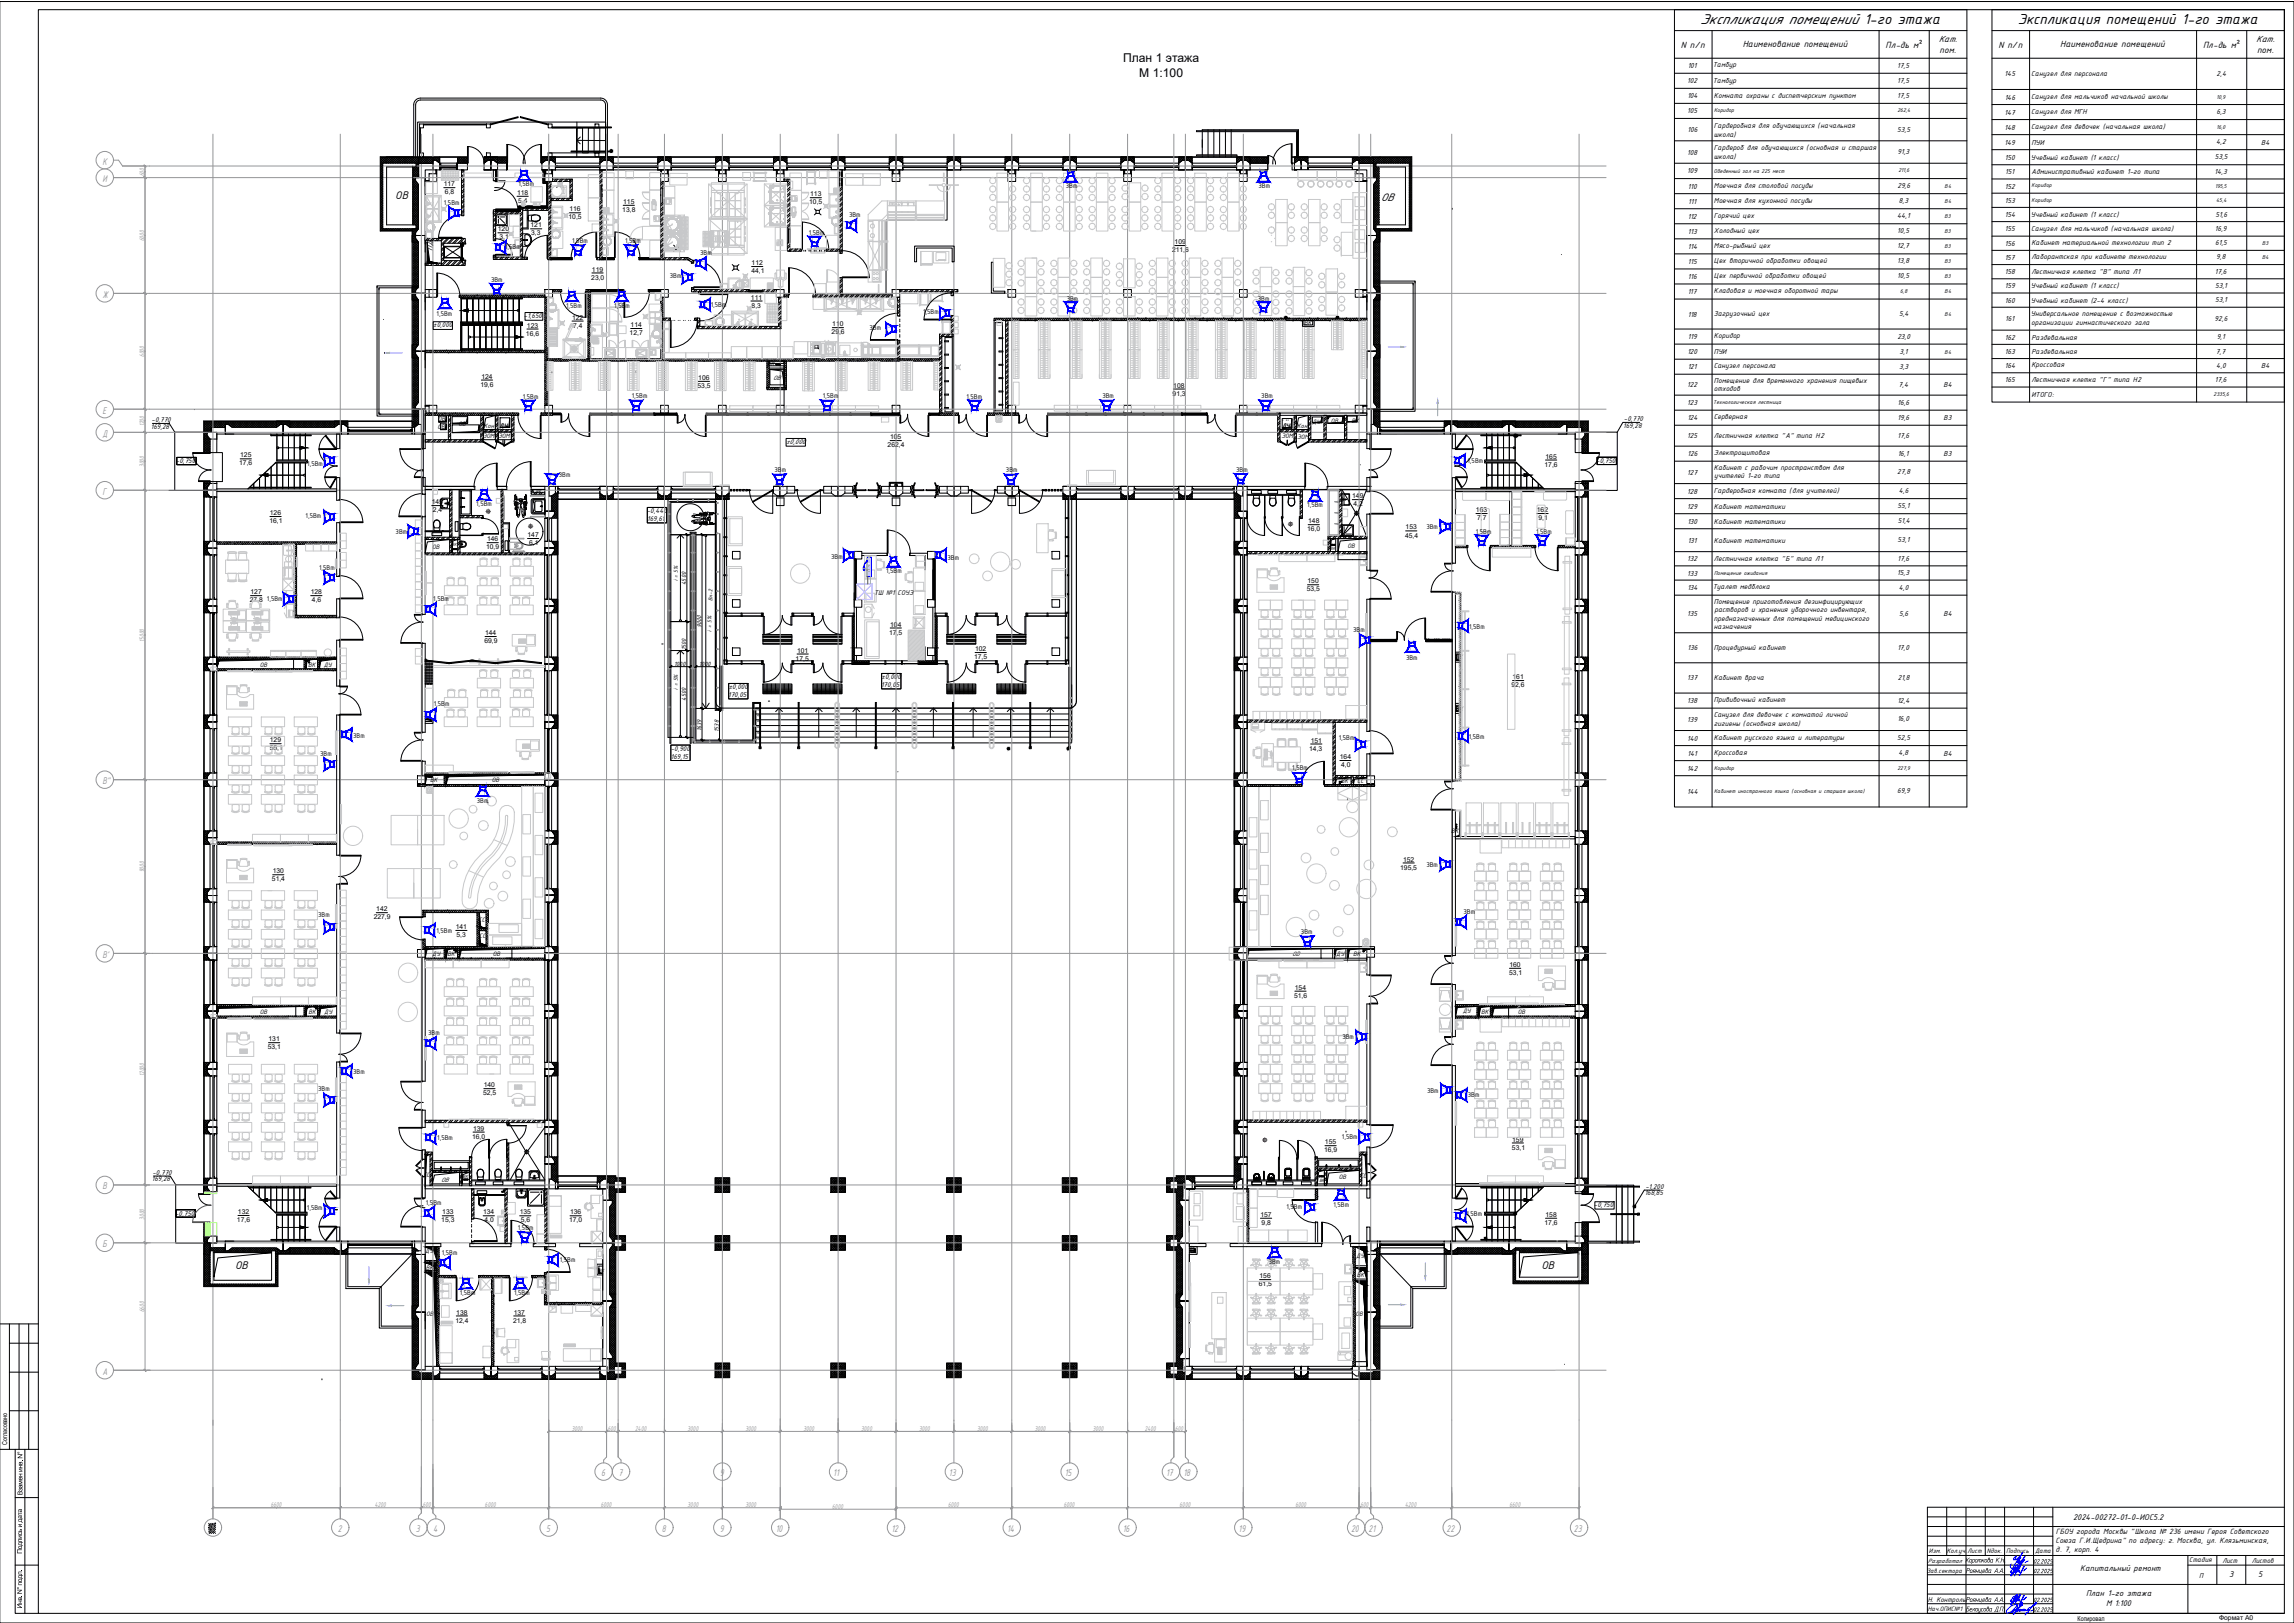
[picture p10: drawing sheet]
<svg xmlns="http://www.w3.org/2000/svg" width="1189mm" height="841mm" viewBox="0 0 1189 841" stroke-linecap="round" stroke-linejoin="round" font-family="sans-serif">
<defs><g id="words">
<g font-size="8.1">
<text x="881" y="13">Экспликация помещений 1-го этажа</text>
<text x="1046" y="13">Экспликация помещений 1-го этажа</text>
</g>
<g font-size="6.3">
<text x="582" y="32">План 1 этажа</text>
<text x="590" y="40">М 1:100</text>
</g>
<g font-size="6.2">
<text x="205" y="103">ОВ</text>
<text x="716" y="104">ОВ</text>
<text x="122" y="658">ОВ</text>
<text x="799" y="658">ОВ</text>
</g>
<g font-size="5.4" fill="#939598">
<text x="53" y="85">К</text>
<text x="53" y="94">И</text>
<text x="53" y="154">Ж</text>
<text x="53" y="214">Е</text>
<text x="53" y="226">Д</text>
<text x="53" y="256">Г</text>
<text x="53" y="406">В&quot;</text>
<text x="53" y="496">В'</text>
<text x="53" y="616">В</text>
<text x="53" y="646">Б</text>
<text x="53" y="712">А</text>
<text x="312" y="765">6</text>
<text x="321" y="765">7</text>
<text x="373" y="765">9</text>
<text x="432" y="765">11</text>
<text x="492" y="765">13</text>
<text x="552" y="765">15</text>
<text x="604" y="765">17</text>
<text x="613" y="765">18</text>
<text x="109" y="794">1</text>
<text x="175" y="794">2</text>
<text x="216" y="794">3</text>
<text x="225" y="794">4</text>
<text x="283" y="794">5</text>
<text x="343" y="794">8</text>
<text x="373" y="794">9</text>
<text x="402" y="794">10</text>
<text x="462" y="794">12</text>
<text x="522" y="794">14</text>
<text x="582" y="794">16</text>
<text x="642" y="794">19</text>
<text x="700" y="794">20</text>
<text x="709" y="794">21</text>
<text x="750" y="794">22</text>
<text x="816" y="794">23</text>
</g>
<g font-size="5">
<text x="1005" y="22">Кат.</text>
<text x="1169" y="22">Кат.</text>
<text x="871" y="25">N п/п</text>
<text x="903" y="24">Наименование помещений</text>
<text x="977" y="25">Пл-дь м²</text>
<text x="1005" y="27">пом.</text>
<text x="1036" y="25">N п/п</text>
<text x="1068" y="24">Наименование помещений</text>
<text x="1142" y="25">Пл-дь м²</text>
<text x="1170" y="27">пом.</text>
</g>
<g font-size="4.7">
<text x="1074" y="788">2024-00272-01-0-ИОС5.2</text>
<text x="1078" y="814">Капитальный ремонт</text>
<text x="1155" y="817">3</text>
<text x="1170" y="817">5</text>
<text x="1081" y="827">План 1-го этажа</text>
<text x="1091" y="832">М 1:100</text>
</g>
<g font-size="4.3">
<text x="224" y="130" transform="rotate(-90 224 130)">ПД</text>
<text x="1065" y="795">ГБОУ города Москвы &quot;Школа № 236 имени Героя Советского</text>
<text x="1065" y="800">Союза Г.И.Щедрина&quot; по адресу: г. Москва, ул. Клязьминская,</text>
<text x="1065" y="804">д. 7, корп. 4</text>
</g>
<g font-size="4">
<text x="875" y="35">101</text>
<text x="888" y="35">Тамбур</text>
<text x="983" y="35">17,5</text>
<text x="1039" y="40">145</text>
<text x="1053" y="39">Санузел для персонала</text>
<text x="1149" y="39">2,4</text>
<text x="874" y="43">102</text>
<text x="888" y="43">Тамбур</text>
<text x="983" y="43">17,5</text>
<text x="874" y="51">104</text>
<text x="888" y="51">Комната охраны с диспетчерским пунктом</text>
<text x="983" y="51">17,5</text>
<text x="1039" y="52">146</text>
<text x="1053" y="51">Санузел для мальчиков начальной школы</text>
<text x="874" y="59">105</text>
<text x="1039" y="59">147</text>
<text x="1053" y="59">Санузел для МГН</text>
<text x="1149" y="59">6,3</text>
<text x="875" y="68">106</text>
<text x="888" y="71">школа)</text>
<text x="888" y="66">Гардеробная для обучающихся (начальная</text>
<text x="983" y="68">53,5</text>
<text x="1039" y="67">148</text>
<text x="1053" y="67">Санузел для девочек (начальная школа)</text>
<text x="888" y="78">Гардероб для обучающихся (основная и старшая</text>
<text x="1039" y="75">149</text>
<text x="1053" y="75">ПУИ</text>
<text x="1149" y="75">4,2</text>
<text x="1172" y="75">В4</text>
<text x="874" y="80">108</text>
<text x="888" y="82">школа)</text>
<text x="983" y="80">91,3</text>
<text x="1039" y="83">150</text>
<text x="1053" y="83">Учебный кабинет (1 класс)</text>
<text x="1148" y="83">53,5</text>
<text x="874" y="90">109</text>
<text x="1053" y="90">Административный кабинет 1-го типа</text>
<text x="1039" y="90">151</text>
<text x="1148" y="90">14,3</text>
<text x="875" y="98">110</text>
<text x="888" y="97">Моечная для столовой посуды</text>
<text x="983" y="98">29,6</text>
<text x="1039" y="98">152</text>
<text x="875" y="106">111</text>
<text x="888" y="105">Моечная для кухонной посуды</text>
<text x="984" y="105">8,3</text>
<text x="1039" y="105">153</text>
<text x="875" y="113">112</text>
<text x="888" y="113">Горячий цех</text>
<text x="983" y="113">44,1</text>
<text x="1039" y="112">154</text>
<text x="1053" y="112">Учебный кабинет (1 класс)</text>
<text x="1148" y="112">51,6</text>
<text x="1039" y="120">155</text>
<text x="1053" y="120">Санузел для мальчиков (начальная школа)</text>
<text x="1148" y="120">16,9</text>
<text x="875" y="121">113</text>
<text x="888" y="121">Холодный цех</text>
<text x="983" y="121">10,5</text>
<text x="875" y="129">114</text>
<text x="888" y="129">Мясо-рыбный цех</text>
<text x="983" y="129">12,7</text>
<text x="1039" y="127">156</text>
<text x="1053" y="127">Кабинет материальной технологии тип 2</text>
<text x="1148" y="127">61,5</text>
<text x="875" y="137">115</text>
<text x="888" y="136">Цех вторичной обработки овощей</text>
<text x="983" y="136">13,8</text>
<text x="1039" y="135">157</text>
<text x="1053" y="134">Лаборантская при кабинете технологии</text>
<text x="1149" y="134">9,8</text>
<text x="1039" y="142">158</text>
<text x="1053" y="142">Лестничная клетка &quot;В&quot; типа Л1</text>
<text x="1148" y="142">17,6</text>
<text x="875" y="145">116</text>
<text x="888" y="144">Цех первичной обработки овощей</text>
<text x="983" y="144">10,5</text>
<text x="1039" y="149">159</text>
<text x="1053" y="149">Учебный кабинет (1 класс)</text>
<text x="1148" y="149">53,1</text>
<text x="875" y="152">117</text>
<text x="888" y="152">Кладовая и моечная оборотной тары</text>
<text x="1039" y="157">160</text>
<text x="1053" y="157">Учебный кабинет (2-4 класс)</text>
<text x="1148" y="157">53,1</text>
<text x="875" y="164">118</text>
<text x="888" y="164">Загрузочный цех</text>
<text x="984" y="164">5,4</text>
<text x="1039" y="166">161</text>
<text x="1053" y="164">Универсальное помещение с возможностью</text>
<text x="1148" y="166">92,6</text>
<text x="1053" y="168">организации гимнастического зала</text>
<text x="875" y="176">119</text>
<text x="888" y="175">Коридор</text>
<text x="983" y="175">23,0</text>
<text x="1039" y="176">162</text>
<text x="1053" y="176">Раздевальная</text>
<text x="1149" y="176">9,1</text>
<text x="874" y="184">120</text>
<text x="888" y="184">ПУИ</text>
<text x="984" y="183">3,1</text>
<text x="1039" y="183">163</text>
<text x="1053" y="183">Раздевальная</text>
<text x="1148" y="183">7,7</text>
<text x="875" y="191">121</text>
<text x="888" y="191">Санузел персонала</text>
<text x="984" y="191">3,3</text>
<text x="1039" y="191">164</text>
<text x="1053" y="190">Кроссовая</text>
<text x="1149" y="191">4,0</text>
<text x="1172" y="191">В4</text>
<text x="1148" y="198">17,6</text>
<text x="874" y="201">122</text>
<text x="888" y="203">отходов</text>
<text x="888" y="198">Помещение для временного хранения пищевых</text>
<text x="984" y="200">7,4</text>
<text x="1007" y="201">В4</text>
<text x="1039" y="198">165</text>
<text x="1053" y="198">Лестничная клетка &quot;Г&quot; типа Н2</text>
<text x="874" y="210">123</text>
<text x="983" y="210">16,6</text>
<text x="1053" y="206">ИТОГО:</text>
<text x="874" y="218">124</text>
<text x="888" y="217">Серверная</text>
<text x="983" y="217">19,6</text>
<text x="1007" y="218">В3</text>
<text x="874" y="227">125</text>
<text x="888" y="227">Лестничная клетка &quot;А&quot; типа Н2</text>
<text x="983" y="227">17,6</text>
<text x="875" y="236">126</text>
<text x="888" y="236">Электрощитовая</text>
<text x="983" y="236">16,1</text>
<text x="1007" y="236">В3</text>
<text x="888" y="244">Кабинет с рабочим пространством для</text>
<text x="983" y="246">27,8</text>
<text x="874" y="246">127</text>
<text x="888" y="248">учителей 1-го типа</text>
<text x="874" y="256">128</text>
<text x="888" y="256">Гардеробная комната (для учителей)</text>
<text x="984" y="256">4,6</text>
<text x="874" y="264">129</text>
<text x="888" y="264">Кабинет математики</text>
<text x="983" y="263">55,1</text>
<text x="874" y="271">130</text>
<text x="888" y="271">Кабинет математики</text>
<text x="984" y="271">51,4</text>
<text x="875" y="281">131</text>
<text x="888" y="281">Кабинет математики</text>
<text x="983" y="281">53,1</text>
<text x="874" y="291">132</text>
<text x="888" y="291">Лестничная клетка &quot;Б&quot; типа Л1</text>
<text x="983" y="291">17,6</text>
<text x="874" y="298">133</text>
<text x="983" y="298">15,3</text>
<text x="874" y="306">134</text>
<text x="888" y="305">Туалет медблока</text>
<text x="984" y="306">4,0</text>
<text x="888" y="313">Помещение приготовления дезинфицирующих</text>
<text x="888" y="317">растворов и хранения уборочного инвентаря,</text>
<text x="874" y="319">135</text>
<text x="888" y="322">предназначенных для помещений медицинского</text>
<text x="984" y="319">5,6</text>
<text x="1007" y="319">В4</text>
<text x="888" y="326">назначения</text>
<text x="875" y="337">136</text>
<text x="888" y="337">Процедурный кабинет</text>
<text x="983" y="337">17,0</text>
<text x="874" y="353">137</text>
<text x="888" y="352">Кабинет врача</text>
<text x="984" y="352">21,8</text>
<text x="874" y="364">138</text>
<text x="888" y="364">Прививочный кабинет</text>
<text x="983" y="364">12,4</text>
<text x="888" y="372">Санузел для девочек с комнатой личной</text>
<text x="874" y="374">139</text>
<text x="888" y="376">гигиены (основная школа)</text>
<text x="983" y="374">16,0</text>
<text x="874" y="384">140</text>
<text x="888" y="383">Кабинет русского языка и литературы</text>
<text x="983" y="384">52,5</text>
<text x="875" y="392">141</text>
<text x="888" y="391">Кроссовая</text>
<text x="984" y="391">4,8</text>
<text x="1007" y="392">В4</text>
<text x="874" y="399">142</text>
<text x="874" y="411">144</text>
<text x="983" y="411">69,9</text>
</g>
<g font-size="3.9" fill="#989898">
<text x="75" y="91" transform="rotate(-90 75 91)">600</text>
<text x="75" y="125" transform="rotate(-90 75 125)">6000</text>
<text x="75" y="185" transform="rotate(-90 75 185)">6000</text>
<text x="75" y="221" transform="rotate(-90 75 221)">1200</text>
<text x="75" y="242" transform="rotate(-90 75 242)">3000</text>
<text x="75" y="333" transform="rotate(-90 75 333)">15000</text>
<text x="75" y="452" transform="rotate(-90 75 452)">9000</text>
<text x="75" y="558" transform="rotate(-90 75 558)">12000</text>
<text x="75" y="632" transform="rotate(-90 75 632)">3000</text>
<text x="75" y="680" transform="rotate(-90 75 680)">6600</text>
<text x="296" y="741">3000</text>
<text x="315" y="741">600</text>
<text x="329" y="741">2400</text>
<text x="356" y="741">3000</text>
<text x="386" y="741">3000</text>
<text x="416" y="741">3000</text>
<text x="446" y="741">3000</text>
<text x="476" y="741">3000</text>
<text x="506" y="741">3000</text>
<text x="536" y="741">3000</text>
<text x="566" y="742">3000</text>
<text x="593" y="742">2400</text>
<text x="609" y="742">600</text>
<text x="140" y="781">6600</text>
<text x="194" y="781">4200</text>
<text x="219" y="781">600</text>
<text x="251" y="781">6000</text>
<text x="311" y="781">6000</text>
<text x="356" y="781">3000</text>
<text x="386" y="781">3000</text>
<text x="431" y="782">6000</text>
<text x="491" y="781">6000</text>
<text x="551" y="781">6000</text>
<text x="611" y="781">6000</text>
<text x="671" y="781">6000</text>
<text x="705" y="781">600</text>
<text x="728" y="781">4200</text>
<text x="782" y="781">6600</text>
</g>
<g font-size="3.9">
<text x="269" y="97">1,5Вт</text>
<text x="552" y="98">3Вт</text>
<text x="652" y="98">3Вт</text>
<text x="230" y="106">1,5Вт</text>
<text x="440" y="112">3Вт</text>
<text x="419" y="122">1,5Вт</text>
<text x="262" y="129">1,5</text>
<text x="266" y="129">Вт</text>
<text x="297" y="126">1,5Вт</text>
<text x="324" y="126">1,5Вт</text>
<text x="363" y="132">3Вт</text>
<text x="347" y="144">3Вт</text>
<text x="254" y="146">3Вт</text>
<text x="293" y="159">1,5Вт</text>
<text x="318" y="159">1,5Вт</text>
<text x="368" y="159">1,5Вт</text>
<text x="553" y="156">3</text>
<text x="555" y="156">Вт</text>
<text x="652" y="156">3</text>
<text x="654" y="156">Вт</text>
<text x="226" y="164">1,5Вт</text>
<text x="272" y="165">-1,650</text>
<text x="478" y="163">1,5Вт</text>
<text x="225" y="170">±0,000</text>
<text x="451" y="171">3Вт</text>
<text x="271" y="207">1,5Вт</text>
<text x="327" y="206">1,5Вт</text>
<text x="426" y="206">1,5Вт</text>
<text x="501" y="207">1,5Вт</text>
<text x="571" y="206">3Вт</text>
<text x="654" y="206">3Вт</text>
<text x="79" y="219">-0,770</text>
<text x="841" y="222">169,28</text>
<text x="842" y="218">-0,770</text>
<text x="78" y="222">169,28</text>
<text x="407" y="230">±0,000</text>
<text x="91" y="240">-0,750</text>
<text x="761" y="240">1,5Вт</text>
<text x="827" y="240">-0,750</text>
<text x="159" y="242">1,5Вт</text>
<text x="401" y="245">3Вт</text>
<text x="521" y="245">3Вт</text>
<text x="641" y="244">3Вт</text>
<text x="290" y="247">3Вт</text>
<text x="247" y="262">1,5Вт</text>
<text x="678" y="263">1,5Вт</text>
<text x="158" y="268">1,5Вт</text>
<text x="335" y="266">-0,440</text>
<text x="335" y="270">169,61</text>
<text x="739" y="274">3Вт</text>
<text x="205" y="277">3Вт</text>
<text x="765" y="276">1,5Вт</text>
<text x="796" y="276">1,5Вт</text>
<text x="431" y="290">3Вт</text>
<text x="491" y="290">3Вт</text>
<text x="165" y="296">1,5Вт</text>
<text x="459" y="297">1,5Вт</text>
<text x="138" y="311">1,5Вт</text>
<text x="225" y="311">1,5Вт</text>
<text x="453" y="308">ТШ №1 СОУЭ</text>
<text x="701" y="327">3Вт</text>
<text x="761" y="326">1,5Вт</text>
<text x="729" y="342">3Вт</text>
<text x="457" y="352">±0,000</text>
<text x="378" y="357">±0,000</text>
<text x="457" y="356">170,05</text>
<text x="225" y="366">1,5Вт</text>
<text x="377" y="361">170,05</text>
<text x="183" y="382">3Вт</text>
<text x="694" y="383">1,5Вт</text>
<text x="761" y="383">1,5Вт</text>
<text x="348" y="389">-0,900</text>
<text x="166" y="392">3Вт</text>
<text x="348" y="393">169,15</text>
<text x="670" y="399">1,5Вт</text>
<text x="247" y="416">3Вт</text>
<text x="739" y="449">3Вт</text>
<text x="759" y="474">3Вт</text>
<text x="165" y="475">3Вт</text>
<text x="226" y="483">1,5Вт</text>
<text x="674" y="484">3Вт</text>
<text x="222" y="536">3Вт</text>
<text x="696" y="539">3Вт</text>
<text x="183" y="557">3Вт</text>
<text x="165" y="565">3Вт</text>
<text x="740" y="566">3Вт</text>
<text x="761" y="569">3Вт</text>
<text x="227" y="591">1,5Вт</text>
<text x="695" y="590">1,5Вт</text>
<text x="79" y="609">-0,770</text>
<text x="79" y="612">169,28</text>
<text x="853" y="616">-1,200</text>
<text x="852" y="619">168,85</text>
<text x="91" y="630">-0,750</text>
<text x="159" y="627">1,5Вт</text>
<text x="221" y="624">1,5</text>
<text x="225" y="624">Вт</text>
<text x="667" y="627">1,5Вт</text>
<text x="691" y="625">1,5Вт</text>
<text x="760" y="630">1,5Вт</text>
<text x="826" y="626">-0,750</text>
<text x="268" y="637">1,5Вт</text>
<text x="229" y="650">1,5Вт</text>
<text x="290" y="654">1,5Вт</text>
<text x="658" y="655">3Вт</text>
<text x="238" y="671">1,5Вт</text>
<text x="266" y="671">1,5Вт</text>
<text x="1018" y="810">Короткова К .Н.</text>
<text x="1135" y="810">Стадия</text>
<text x="1152" y="810">Лист</text>
<text x="1167" y="810">Листов</text>
<text x="1019" y="815">Роянцева А .А.</text>
<text x="1140" y="817">П</text>
<text x="999" y="830">Н. Контроль</text>
<text x="1019" y="830">Роянцева А .А.</text>
<text x="1019" y="835">Белоусова Д .П.</text>
</g>
<g font-size="3.6">
<text x="676" y="168">ВК</text>
<text x="398" y="189">ВК</text>
<text x="401" y="197">ОВ</text>
<text x="227" y="218">ОВ</text>
<text x="238" y="221">ОВ</text>
<text x="251" y="222">Кон</text>
<text x="259" y="222">ДУ</text>
<text x="664" y="222">ДУ</text>
<text x="672" y="222">Кон</text>
<text x="680" y="220">ДУ</text>
<text x="690" y="219">ОВ</text>
<text x="700" y="219">ВК</text>
<text x="227" y="222">ОВ</text>
<text x="250" y="227">ЭОМ</text>
<text x="258" y="227">ЭОМ</text>
<text x="664" y="227">ЭОМ</text>
<text x="672" y="227">ЭОМ</text>
<text x="224" y="285">ОВ</text>
<text x="698" y="284">ОВ</text>
<text x="754" y="342">ВК</text>
<text x="135" y="346">ОВ</text>
<text x="160" y="346">ВК</text>
<text x="168" y="346">ДУ</text>
<text x="754" y="368">ВК</text>
<text x="223" y="405">ВК</text>
<text x="255" y="405">ОВ</text>
<text x="695" y="406">ВК</text>
<text x="703" y="406">СС</text>
<text x="752" y="432">ВК</text>
<text x="248" y="478">СС</text>
<text x="248" y="486">СС</text>
<text x="224" y="495">ДУ</text>
<text x="232" y="495">ВК</text>
<text x="255" y="495">ОВ</text>
<text x="670" y="495">ОВ</text>
<text x="693" y="495">ДУ</text>
<text x="701" y="495">ВК</text>
<text x="135" y="525">ОВ</text>
<text x="160" y="526">ВК</text>
<text x="168" y="525">ДУ</text>
<text x="758" y="525">ДУ</text>
<text x="768" y="525">ВК</text>
<text x="787" y="526">ОВ</text>
<text x="219" y="610">СС</text>
<text x="694" y="611">ОВ</text>
<text x="705" y="610">СС</text>
<text x="229" y="613">ОВ</text>
<text x="220" y="649">ДУ</text>
<text x="703" y="652">ДУ</text>
<text x="221" y="658">ВК</text>
<text x="703" y="662">ВК</text>
<text x="221" y="682">ОВ</text>
<text x="702" y="682">ОВ</text>
<text x="1000" y="805">Изм.</text>
<text x="1009" y="805">Кол.уч.</text>
<text x="1020" y="805">Лист</text>
<text x="1030" y="805">Nдок.</text>
<text x="1040" y="805">Подпись</text>
<text x="1055" y="805">Дата</text>
<text x="999" y="815">Зав.сектора</text>
<text x="999" y="835">Нач.ОПИС№1</text>
</g>
<g font-size="3.5">
<text x="230" y="97">117</text>
<text x="231" y="101">6,8</text>
<text x="268" y="101">118</text>
<text x="420" y="102">113</text>
<text x="269" y="105">5,4</text>
<text x="323" y="106">115</text>
<text x="419" y="106">10,5</text>
<text x="295" y="114">10,5</text>
<text x="295" y="110">116</text>
<text x="323" y="110">13,8</text>
<text x="258" y="120">120</text>
<text x="275" y="118">121</text>
<text x="259" y="124">3,1</text>
<text x="275" y="122">3,3</text>
<text x="607" y="131">211,6</text>
<text x="609" y="126">109</text>
<text x="390" y="137">112</text>
<text x="307" y="141">119</text>
<text x="389" y="142">44,1</text>
<text x="306" y="145">23,0</text>
<text x="389" y="155">111</text>
<text x="390" y="159">8,3</text>
<text x="296" y="166">122</text>
<text x="273" y="174">16,6</text>
<text x="273" y="170">123</text>
<text x="297" y="170">7,4</text>
<text x="326" y="174">12,7</text>
<text x="327" y="169">114</text>
<text x="431" y="173">29,6</text>
<text x="431" y="169">110</text>
<text x="249" y="196">124</text>
<text x="362" y="197">106</text>
<text x="249" y="200">19,6</text>
<text x="362" y="201">53,5</text>
<text x="608" y="201">108</text>
<text x="608" y="205">91,3</text>
<text x="461" y="228">105</text>
<text x="460" y="232">262,4</text>
<text x="124" y="237">125</text>
<text x="801" y="238">165</text>
<text x="124" y="241">17,6</text>
<text x="800" y="242">17,6</text>
<text x="224" y="261">145</text>
<text x="701" y="258">149</text>
<text x="701" y="262">4,2</text>
<text x="140" y="267">126</text>
<text x="224" y="265">2,4</text>
<text x="765" y="265">163</text>
<text x="766" y="270">7,7</text>
<text x="796" y="265">162</text>
<text x="797" y="270">9,1</text>
<text x="140" y="271">16,1</text>
<text x="677" y="275">16,0</text>
<text x="678" y="271">148</text>
<text x="728" y="274">153</text>
<text x="252" y="280">146</text>
<text x="273" y="278">147</text>
<text x="728" y="279">45,4</text>
<text x="252" y="285">10,9</text>
<text x="274" y="282">6,1</text>
<text x="678" y="302">150</text>
<text x="130" y="308">127</text>
<text x="161" y="308">128</text>
<text x="677" y="306">53,5</text>
<text x="129" y="312">27,8</text>
<text x="162" y="312">4,6</text>
<text x="251" y="329">144</text>
<text x="461" y="329">17,5</text>
<text x="461" y="325">104</text>
<text x="251" y="333">69,9</text>
<text x="413" y="338">101</text>
<text x="505" y="342">17,5</text>
<text x="505" y="337">102</text>
<text x="412" y="342">17,5</text>
<text x="784" y="352">161</text>
<text x="783" y="356">92,6</text>
<text x="140" y="389">55,1</text>
<text x="140" y="385">129</text>
<text x="679" y="389">14,3</text>
<text x="679" y="385">151</text>
<text x="694" y="393">164</text>
<text x="695" y="398">4,0</text>
<text x="727" y="446">152</text>
<text x="141" y="453">130</text>
<text x="726" y="451">195,5</text>
<text x="141" y="457">51,4</text>
<text x="195" y="472">142</text>
<text x="194" y="476">227,9</text>
<text x="236" y="481">141</text>
<text x="237" y="486">5,3</text>
<text x="782" y="501">160</text>
<text x="782" y="505">53,1</text>
<text x="671" y="513">154</text>
<text x="671" y="517">51,6</text>
<text x="139" y="540">131</text>
<text x="139" y="544">53,1</text>
<text x="251" y="563">140</text>
<text x="250" y="568">52,5</text>
<text x="245" y="586">139</text>
<text x="245" y="590">16,0</text>
<text x="687" y="593">155</text>
<text x="784" y="592">159</text>
<text x="686" y="597">16,9</text>
<text x="784" y="596">53,1</text>
<text x="123" y="629">132</text>
<text x="229" y="629">133</text>
<text x="250" y="629">134</text>
<text x="269" y="629">135</text>
<text x="295" y="629">136</text>
<text x="123" y="633">17,6</text>
<text x="229" y="633">15,3</text>
<text x="251" y="633">4,0</text>
<text x="270" y="633">5,6</text>
<text x="295" y="633">17,0</text>
<text x="653" y="631">157</text>
<text x="654" y="635">9,8</text>
<text x="800" y="635">17,6</text>
<text x="801" y="631">158</text>
<text x="653" y="662">156</text>
<text x="652" y="667">61,5</text>
<text x="236" y="681">138</text>
<text x="266" y="681">137</text>
<text x="236" y="685">12,4</text>
<text x="266" y="685">21,8</text>
<text x="4" y="749" transform="rotate(-90 4 749)">Согласовано</text>
<text x="12" y="758" transform="rotate(-90 12 758)">. N°</text>
<text x="12" y="775" transform="rotate(-90 12 775)">Взамен инв</text>
<text x="11" y="805" transform="rotate(-90 11 805)">Подпись и дата</text>
<text x="999" y="810">Разработал</text>
<text x="1054" y="810">02.2025</text>
<text x="1054" y="815">02.2025</text>
<text x="11" y="834" transform="rotate(-90 11 834)">Инв . N° подл .</text>
<text x="1054" y="830">02.2025</text>
<text x="1054" y="835">02.2025</text>
<text x="1077" y="840">Копировал</text>
<text x="1150" y="839">Формат А0</text>
</g>
<g font-size="3.4">
<text x="356" y="303" transform="rotate(-90 356 303)">4500</text>
<text x="364" y="326" transform="rotate(-90 364 326)">9000</text>
<text x="356" y="337" transform="rotate(-90 356 337)">1500</text>
<text x="349" y="345">1000</text>
<text x="362" y="345">1000</text>
<text x="356" y="363" transform="rotate(-90 356 363)">4500</text>
<text x="364" y="379" transform="rotate(-90 364 379)">1639</text>
<text x="373" y="379" transform="rotate(-90 373 379)">1538</text>
</g>
<g font-size="3.1">
<text x="1149" y="51">10,9</text>
<text x="888" y="58">Коридор</text>
<text x="983" y="58">262,4</text>
<text x="1149" y="67">16,0</text>
<text x="888" y="90">Обеденный зал на 225 мест</text>
<text x="984" y="89">211,6</text>
<text x="1008" y="97">В4</text>
<text x="1053" y="97">Коридор</text>
<text x="1148" y="97">195,5</text>
<text x="1008" y="105">В4</text>
<text x="1053" y="104">Коридор</text>
<text x="1148" y="105">45,4</text>
<text x="1008" y="113">В3</text>
<text x="1008" y="121">В3</text>
<text x="1008" y="129">В3</text>
<text x="1172" y="127">В3</text>
<text x="1008" y="136">В3</text>
<text x="1172" y="134">В4</text>
<text x="1008" y="144">В3</text>
<text x="985" y="152">6,8</text>
<text x="1008" y="152">В4</text>
<text x="1008" y="164">В4</text>
<text x="1008" y="183">В4</text>
<text x="888" y="209">Технологическая лестница</text>
<text x="1147" y="205">2335,6</text>
<text x="888" y="298">Помещение ожидания</text>
<text x="351" y="301" transform="rotate(-90 351 301)">i = 5%</text>
<text x="369" y="312" transform="rotate(-90 369 312)">Вн-2</text>
<text x="369" y="327" transform="rotate(-90 369 327)">i = 5%</text>
<text x="351" y="358" transform="rotate(-90 351 358)">i = 5%</text>
<text x="888" y="399">Коридор</text>
<text x="983" y="399">227,9</text>
<text x="888" y="411">Кабинет иностранного языка (основная и старшая школа)</text>
</g>
<g font-size="2.6">
<text x="278" y="255">ВК</text>
<text x="234" y="283">ВК</text>
<text x="689" y="285">ВК</text>
<text x="222" y="374">ВК</text>
<text x="240" y="610">ВК</text>
<text x="684" y="613">ВК</text>
<text x="617" y="647">ВК</text>
<text x="310" y="659">ВК</text>
</g>
<text font-size="1" fill="#00f" x="451" y="299" transform="rotate(-90 451 299)">SONAR SRM-7020С</text>
</g></defs>
<!-- layer: 0 -->
<g fill="#000" stroke="#000" stroke-width=".52">
<path d="M317 78l-1 1zM282 89h1l-2 3zM221 125l2 10h-2zM221 135l6 1zM267 174l3 1zM267 175h3h-3zM693 165h1zM785 226h1zM756 339v3zM159 343v4zM159 342h6zM166 342h8l-8 1z"/>
<path d="M166 342h8zM442 344h3zM483 344h3zM223 372v2zM220 374h3zM756 365v4zM220 401h10l-9 1zM231 401h51l-50 2zM756 433h1zM757 420v13h-1zM248 473l1 7h-1zM220 491h10l-9 1z"/>
<path d="M238 491h44zM238 491h44l-43 1zM248 482l1 7h-1zM248 489l4 1zM646 492h45zM646 492h45l-44 1zM699 492v5zM699 492h9h-9zM159 523v4zM159 522h6zM166 522h8l-8 1zM166 522h8z"/>
<path d="M785 629h1zM785 628v1zM847 626v-1zM220 646h4v2zM220 659h4zM220 646h4zM224 648h2zM224 656h2zM224 659h2zM224 659h2v2zM310 657l1 3zM617 649h2z"/>
<path d="M702 646h6zM702 657h6v2zM702 646h6v2zM770 641v1zM224 661h2v1z"/>
<path d="M316 78h1zM316 78h1zM316 78h1z"/>
<path d="M317 78v1zM317 78v1zM317 78v1z"/>
<path d="M316 78h1zM316 78h1z"/>
<path d="M221 135v1h6zM221 136h6z"/>
<path d="M240 161l3-1v1zM240 161l3 1v-1z"/>
<path d="M240 161l3-1v1zM240 161l3 1v-1z"/>
<path d="M267 175h3zM267 175h3zM267 174l3 1h-3z"/>
<path d="M267 174l3 1h-3zM267 175h3zM267 175h3z"/>
<path d="M666 164v1zM666 164v1z"/>
<path d="M666 165h1zM666 165h1zM666 165h1z"/>
<path d="M667 164l-1 1zM666 164v1zM666 164v1z"/>
<path d="M666 165h1zM666 165l1-1zM667 164l-1 1z"/>
<path d="M693 164v1zM693 164v1zM693 164v1z"/>
<path d="M693 164v1zM693 164v1zM693 164v1z"/>
<path d="M693 165l1-1zM693 165l1-1zM693 164v1z"/>
<path d="M156 231l2 1h-2zM156 232v1l2-1z"/>
<path d="M156 231l2 1h-2zM156 232v1l2-1z"/>
<path d="M770 232l3-1v1zM770 232l3 1v-1z"/>
<path d="M770 232l3-1v1zM770 232l3 1v-1z"/>
<path d="M785 225v1zM785 225v1zM785 225v1z"/>
<path d="M785 226h1zM785 226h1zM785 226h1z"/>
<path d="M785 226h1zM785 226h1zM785 226h1z"/>
<path d="M786 225l-1 1zM785 225v1zM785 225v1z"/>
<path d="M786 225v1zM785 225l1 1zM785 225l1 1z"/>
<path d="M786 225v1zM786 225v1zM786 225v1z"/>
<path d="M136 246h3zM136 246l3 1v-1z"/>
<path d="M136 246h3zM136 246l3 1v-1z"/>
<path d="M790 246h3h-3zM790 246v1l3-1z"/>
<path d="M790 246h3h-3zM790 246v1l3-1z"/>
<path d="M355 277l2 1zM355 277l2 1z"/>
<path d="M363 277l1 1zM363 277l1 1z"/>
<path d="M356 322l1 1zM355 322l2 1z"/>
<path d="M356 337l1 1zM355 337l2 1z"/>
<path d="M355 322l2 1zM355 322l2 1z"/>
<path d="M355 337l2 1zM355 337l2 1z"/>
<path d="M112 344v3l1-3zM112 344v3z"/>
<path d="M112 343l1 1v-1zM112 343l1 1h-1z"/>
<path d="M112 342l1 1 45-1zM112 342l1 1h-1z"/>
<path d="M159 342v1v-1zM159 342v1z"/>
<path d="M166 342v1zM166 343v4z"/>
<path d="M348 345l-1 1zM348 345l-1 1z"/>
<path d="M357 346l1-1zM358 345l-1 1z"/>
<path d="M361 345l-1 1zM360 346l1-1z"/>
<path d="M370 346l1-1zM371 345l-1 1z"/>
<path d="M442 344h7zM442 344h7z"/>
<path d="M442 344h7zM447 344h2zM442 344h7z"/>
<path d="M442 344h3zM442 344h3z"/>
<path d="M442 344h3zM442 344h3z"/>
<path d="M442 344h4zM442 344h4z"/>
<path d="M449 344h1zM449 344h1z"/>
<path d="M442 344h8zM442 344h8z"/>
<path d="M442 344h8zM442 344h8z"/>
<path d="M476 344h10zM476 344h10zM476 344h10zM476 344h10z"/>
<path d="M476 344h10zM479 344h7zM476 344h10z"/>
<path d="M476 344h3zM476 344h3z"/>
<path d="M476 344h7zM476 344h7z"/>
<path d="M483 344h3zM483 344h3z"/>
<path d="M483 344h3zM483 344h3z"/>
<path d="M476 344h10zM476 344h10z"/>
<path d="M755 342h1zM755 342h1z"/>
<path d="M363 367l1 1zM363 367l1 1z"/>
<path d="M363 367l1 1zM363 367l1 1z"/>
<path d="M372 368l1 1zM372 368l1 1z"/>
<path d="M755 369h1zM755 369h1z"/>
<path d="M356 382l1 1zM355 382l2 1z"/>
<path d="M363 383l1 1zM363 383l1 1z"/>
<path d="M372 383l1 1zM372 383l1 1z"/>
<path d="M220 401v1h1zM220 402h1l-1 5z"/>
<path d="M231 401v2h1zM231 403h1l-1 4z"/>
<path d="M754 433h3zM754 433h2h1z"/>
<path d="M220 491v1h1zM220 492h1l-1 5z"/>
<path d="M231 492v5zM231 492h1l-1 5z"/>
<path d="M231 491l1 1 5-1zM231 491l1 1h-1z"/>
<path d="M238 491v1h1zM238 492h1l-1 5z"/>
<path d="M248 480l4 1zM248 480l4 1h-4z"/>
<path d="M248 490h4zM248 489l4 1h-4z"/>
<path d="M646 492v1h1zM646 493h1l-1 4z"/>
<path d="M692 492v5zM692 492h1l-1 5z"/>
<path d="M692 492h1h5zM692 492h1h-1z"/>
<path d="M112 524v3l1-3zM112 524v3z"/>
<path d="M112 523l1 1v-1zM112 523l1 1h-1z"/>
<path d="M112 522l1 1 45-1zM112 522l1 1h-1z"/>
<path d="M159 522v1v-1zM159 522v1z"/>
<path d="M166 522v1zM166 523v4z"/>
<path d="M754 522v5zM754 522h1l-1 5z"/>
<path d="M754 522h1h10zM754 522h1h-1z"/>
<path d="M766 522v5zM766 522h1l-1 5z"/>
<path d="M766 522h1h5zM766 522h1h-1z"/>
<path d="M773 523v4zM773 523h1l-1 4z"/>
<path d="M773 522l1 1 42-1zM773 522l1 1h-1z"/>
<path d="M220 598l1 1 2-1zM220 598l1 1-1 16z"/>
<path d="M706 598h2l-1 1zM708 598l-1 1 1 15z"/>
<path d="M136 622l3-1v1zM136 622l3 1v-1z"/>
<path d="M136 622l3-1v1zM136 622l3 1v-1z"/>
<path d="M155 635l3 1h-3zM155 636v1l3-1z"/>
<path d="M155 635l3 1h-3zM155 636v1l3-1z"/>
<path d="M770 636l3-1v1zM770 636l3 1v-1z"/>
<path d="M770 636l3-1v1zM770 636l3 1v-1z"/>
<path d="M785 629h1zM785 629h1zM785 629h1z"/>
<path d="M786 629h-1zM785 628v1zM785 628v1z"/>
<path d="M790 621l3 1h-3zM790 622v1l3-1z"/>
<path d="M790 621l3 1h-3zM790 622v1l3-1z"/>
<path d="M847 625v1zM847 625v1zM847 625v1z"/>
<path d="M847 625v1zM847 625h1zM847 625h1z"/>
<path d="M224 646h2zM224 646h2z"/>
<path d="M224 648h2zM225 648h1v5z"/>
<path d="M220 654h4zM220 654l4 2v-2z"/>
<path d="M224 656h2zM225 656h1v2z"/>
<path d="M220 659h4zM220 659h4zM220 659h4v2zM224 659v2h2z"/>
<path d="M224 646l2 2v-2zM224 646l2 2h-2z"/>
<path d="M224 654l2 2v-2zM224 654l2 2h-2z"/>
<path d="M310 660h2zM310 660h2z"/>
<path d="M619 647v2zM619 647v2z"/>
<path d="M702 657l6 2zM707 659h1v4z"/>
<path d="M702 646l5 2h1zM707 648h1v8z"/>
<path d="M769 642h1zM769 642h1z"/>
<path d="M770 641v1zM769 642h1zM769 642h1z"/>
<path d="M770 641v1zM770 641v1zM770 641v1z"/>
<path d="M224 661l2 1zM225 662h1v46z"/>
<path d="M702 664l6 2v-2zM702 664l6 2h-1z"/>
<path d="M707 666l1 42v-42zM707 666l1 42z"/>
<circle cx="239" cy="154" r=".2"/>
<circle cx="240" cy="154" r=".2"/>
<circle cx="242" cy="153" r=".2"/>
<circle cx="244" cy="154" r=".2"/>
<circle cx="246" cy="153" r=".2"/>
<circle cx="247" cy="153" r=".2"/>
<circle cx="250" cy="154" r=".2"/>
<circle cx="251" cy="153" r=".2"/>
<circle cx="254" cy="154" r=".2"/>
<circle cx="255" cy="154" r=".2"/>
<circle cx="257" cy="153" r=".2"/>
<circle cx="259" cy="154" r=".2"/>
<circle cx="261" cy="153" r=".2"/>
<circle cx="262" cy="153" r=".2"/>
<circle cx="265" cy="154" r=".2"/>
<circle cx="266" cy="153" r=".2"/>
<circle cx="269" cy="154" r=".2"/>
<circle cx="270" cy="154" r=".2"/>
<circle cx="272" cy="153" r=".2"/>
<circle cx="274" cy="154" r=".2"/>
<circle cx="276" cy="153" r=".2"/>
<circle cx="277" cy="153" r=".2"/>
<circle cx="280" cy="154" r=".2"/>
<circle cx="281" cy="153" r=".2"/>
<circle cx="283" cy="157" r=".2"/>
<circle cx="283" cy="155" r=".2"/>
<circle cx="283" cy="159" r=".2"/>
<circle cx="287" cy="150" r=".2"/>
<circle cx="290" cy="151" r=".2"/>
<circle cx="305" cy="155" r=".2"/>
<circle cx="305" cy="159" r=".2"/>
<circle cx="305" cy="153" r=".2"/>
<circle cx="306" cy="157" r=".2"/>
<circle cx="306" cy="152" r=".2"/>
<circle cx="306" cy="156" r=".2"/>
<circle cx="342" cy="155" r=".2"/>
<circle cx="343" cy="159" r=".2"/>
<circle cx="343" cy="158" r=".2"/>
<circle cx="282" cy="168" r=".2"/>
<circle cx="283" cy="162" r=".2"/>
<circle cx="283" cy="177" r=".2"/>
<circle cx="283" cy="172" r=".2"/>
<circle cx="283" cy="166" r=".2"/>
<circle cx="283" cy="161" r=".2"/>
<circle cx="283" cy="176" r=".2"/>
<circle cx="283" cy="170" r=".2"/>
<circle cx="283" cy="165" r=".2"/>
<circle cx="283" cy="180" r=".2"/>
<circle cx="283" cy="174" r=".2"/>
<circle cx="283" cy="169" r=".2"/>
<circle cx="305" cy="170" r=".2"/>
<circle cx="305" cy="179" r=".2"/>
<circle cx="305" cy="164" r=".2"/>
<circle cx="305" cy="174" r=".2"/>
<circle cx="305" cy="168" r=".2"/>
<circle cx="305" cy="178" r=".2"/>
<circle cx="305" cy="163" r=".2"/>
<circle cx="306" cy="172" r=".2"/>
<circle cx="306" cy="167" r=".2"/>
<circle cx="306" cy="176" r=".2"/>
<circle cx="306" cy="161" r=".2"/>
<circle cx="306" cy="171" r=".2"/>
<circle cx="342" cy="161" r=".2"/>
<circle cx="342" cy="176" r=".2"/>
<circle cx="342" cy="180" r=".2"/>
<circle cx="342" cy="170" r=".2"/>
<circle cx="343" cy="180" r=".2"/>
<circle cx="343" cy="165" r=".2"/>
<circle cx="343" cy="174" r=".2"/>
<circle cx="343" cy="169" r=".2"/>
<circle cx="343" cy="163" r=".2"/>
<circle cx="343" cy="178" r=".2"/>
<circle cx="343" cy="173" r=".2"/>
<circle cx="343" cy="167" r=".2"/>
<circle cx="343" cy="162" r=".2"/>
<circle cx="343" cy="177" r=".2"/>
<circle cx="516" cy="166" r=".2"/>
<circle cx="518" cy="166" r=".2"/>
<circle cx="519" cy="165" r=".2"/>
<circle cx="522" cy="166" r=".2"/>
<circle cx="523" cy="165" r=".2"/>
<circle cx="525" cy="165" r=".2"/>
<circle cx="526" cy="166" r=".2"/>
<circle cx="527" cy="166" r=".2"/>
<circle cx="529" cy="165" r=".2"/>
<circle cx="531" cy="166" r=".2"/>
<circle cx="533" cy="166" r=".2"/>
<circle cx="534" cy="165" r=".2"/>
<circle cx="536" cy="166" r=".2"/>
<circle cx="537" cy="166" r=".2"/>
<circle cx="538" cy="165" r=".2"/>
<circle cx="540" cy="165" r=".2"/>
<circle cx="541" cy="166" r=".2"/>
<circle cx="542" cy="166" r=".2"/>
<circle cx="544" cy="165" r=".2"/>
<circle cx="546" cy="166" r=".2"/>
<circle cx="548" cy="166" r=".2"/>
<circle cx="549" cy="165" r=".2"/>
<circle cx="552" cy="166" r=".2"/>
<circle cx="553" cy="165" r=".2"/>
<circle cx="554" cy="165" r=".2"/>
<circle cx="556" cy="166" r=".2"/>
<circle cx="557" cy="166" r=".2"/>
<circle cx="558" cy="165" r=".2"/>
<circle cx="561" cy="166" r=".2"/>
<circle cx="562" cy="166" r=".2"/>
<circle cx="564" cy="165" r=".2"/>
<circle cx="566" cy="166" r=".2"/>
<circle cx="568" cy="165" r=".2"/>
<circle cx="569" cy="165" r=".2"/>
<circle cx="570" cy="166" r=".2"/>
<circle cx="572" cy="166" r=".2"/>
<circle cx="573" cy="165" r=".2"/>
<circle cx="576" cy="166" r=".2"/>
<circle cx="577" cy="166" r=".2"/>
<circle cx="579" cy="165" r=".2"/>
<circle cx="581" cy="166" r=".2"/>
<circle cx="583" cy="165" r=".2"/>
<circle cx="584" cy="165" r=".2"/>
<circle cx="585" cy="166" r=".2"/>
<circle cx="587" cy="166" r=".2"/>
<circle cx="588" cy="165" r=".2"/>
<circle cx="590" cy="165" r=".2"/>
<circle cx="591" cy="166" r=".2"/>
<circle cx="592" cy="166" r=".2"/>
<circle cx="594" cy="165" r=".2"/>
<circle cx="596" cy="166" r=".2"/>
<circle cx="598" cy="165" r=".2"/>
<circle cx="599" cy="165" r=".2"/>
<circle cx="600" cy="166" r=".2"/>
<circle cx="602" cy="166" r=".2"/>
<circle cx="603" cy="165" r=".2"/>
<circle cx="604" cy="165" r=".2"/>
<circle cx="606" cy="166" r=".2"/>
<circle cx="607" cy="166" r=".2"/>
<circle cx="608" cy="165" r=".2"/>
<circle cx="609" cy="165" r=".2"/>
<circle cx="611" cy="166" r=".2"/>
<circle cx="612" cy="165" r=".2"/>
<circle cx="614" cy="165" r=".2"/>
<circle cx="615" cy="166" r=".2"/>
<circle cx="616" cy="166" r=".2"/>
<circle cx="618" cy="165" r=".2"/>
<circle cx="619" cy="165" r=".2"/>
<circle cx="620" cy="166" r=".2"/>
<circle cx="622" cy="166" r=".2"/>
<circle cx="623" cy="165" r=".2"/>
<circle cx="624" cy="165" r=".2"/>
<circle cx="626" cy="166" r=".2"/>
<circle cx="627" cy="165" r=".2"/>
<circle cx="629" cy="165" r=".2"/>
<circle cx="630" cy="166" r=".2"/>
<circle cx="631" cy="166" r=".2"/>
<circle cx="633" cy="165" r=".2"/>
<circle cx="634" cy="165" r=".2"/>
<circle cx="635" cy="166" r=".2"/>
<circle cx="637" cy="166" r=".2"/>
<circle cx="638" cy="165" r=".2"/>
<circle cx="640" cy="166" r=".2"/>
<circle cx="641" cy="166" r=".2"/>
<circle cx="642" cy="165" r=".2"/>
<circle cx="644" cy="165" r=".2"/>
<circle cx="645" cy="166" r=".2"/>
<circle cx="646" cy="166" r=".2"/>
<circle cx="648" cy="165" r=".2"/>
<circle cx="649" cy="165" r=".2"/>
<circle cx="650" cy="166" r=".2"/>
<circle cx="652" cy="166" r=".2"/>
<circle cx="653" cy="165" r=".2"/>
<circle cx="655" cy="166" r=".2"/>
<circle cx="656" cy="166" r=".2"/>
<circle cx="657" cy="165" r=".2"/>
<circle cx="658" cy="165" r=".2"/>
<circle cx="660" cy="166" r=".2"/>
<circle cx="661" cy="166" r=".2"/>
<circle cx="662" cy="165" r=".2"/>
<circle cx="664" cy="165" r=".2"/>
<circle cx="665" cy="166" r=".2"/>
<circle cx="666" cy="166" r=".2"/>
<circle cx="668" cy="165" r=".2"/>
<circle cx="670" cy="166" r=".2"/>
<circle cx="672" cy="165" r=".2"/>
<circle cx="673" cy="165" r=".2"/>
<circle cx="674" cy="166" r=".2"/>
<circle cx="676" cy="166" r=".2"/>
<circle cx="677" cy="165" r=".2"/>
<circle cx="679" cy="165" r=".2"/>
<circle cx="680" cy="166" r=".2"/>
<circle cx="681" cy="166" r=".2"/>
<circle cx="683" cy="165" r=".2"/>
<circle cx="685" cy="166" r=".2"/>
<circle cx="687" cy="165" r=".2"/>
<circle cx="688" cy="165" r=".2"/>
<circle cx="689" cy="166" r=".2"/>
<circle cx="691" cy="166" r=".2"/>
<circle cx="692" cy="165" r=".2"/>
<circle cx="694" cy="165" r=".2"/>
<circle cx="695" cy="166" r=".2"/>
<circle cx="696" cy="166" r=".2"/>
<circle cx="698" cy="165" r=".2"/>
<circle cx="700" cy="166" r=".2"/>
<circle cx="702" cy="165" r=".2"/>
<circle cx="703" cy="165" r=".2"/>
<circle cx="704" cy="166" r=".2"/>
<circle cx="705" cy="166" r=".2"/>
<circle cx="707" cy="165" r=".2"/>
<circle cx="221" cy="182" r=".2"/>
<circle cx="223" cy="183" r=".2"/>
<circle cx="225" cy="182" r=".2"/>
<circle cx="226" cy="182" r=".2"/>
<circle cx="228" cy="182" r=".2"/>
<circle cx="230" cy="182" r=".2"/>
<circle cx="231" cy="182" r=".2"/>
<circle cx="232" cy="183" r=".2"/>
<circle cx="234" cy="182" r=".2"/>
<circle cx="235" cy="182" r=".2"/>
<circle cx="238" cy="183" r=".2"/>
<circle cx="239" cy="182" r=".2"/>
<circle cx="241" cy="182" r=".2"/>
<circle cx="243" cy="182" r=".2"/>
<circle cx="245" cy="182" r=".2"/>
<circle cx="246" cy="182" r=".2"/>
<circle cx="247" cy="183" r=".2"/>
<circle cx="249" cy="182" r=".2"/>
<circle cx="250" cy="182" r=".2"/>
<circle cx="253" cy="183" r=".2"/>
<circle cx="254" cy="182" r=".2"/>
<circle cx="256" cy="182" r=".2"/>
<circle cx="258" cy="182" r=".2"/>
<circle cx="260" cy="182" r=".2"/>
<circle cx="261" cy="182" r=".2"/>
<circle cx="262" cy="183" r=".2"/>
<circle cx="264" cy="182" r=".2"/>
<circle cx="265" cy="182" r=".2"/>
<circle cx="268" cy="183" r=".2"/>
<circle cx="269" cy="182" r=".2"/>
<circle cx="271" cy="182" r=".2"/>
<circle cx="273" cy="182" r=".2"/>
<circle cx="274" cy="182" r=".2"/>
<circle cx="276" cy="182" r=".2"/>
<circle cx="277" cy="183" r=".2"/>
<circle cx="278" cy="182" r=".2"/>
<circle cx="280" cy="182" r=".2"/>
<circle cx="282" cy="197" r=".2"/>
<circle cx="282" cy="183" r=".2"/>
<circle cx="283" cy="192" r=".2"/>
<circle cx="283" cy="187" r=".2"/>
<circle cx="283" cy="181" r=".2"/>
<circle cx="283" cy="196" r=".2"/>
<circle cx="283" cy="191" r=".2"/>
<circle cx="283" cy="185" r=".2"/>
<circle cx="283" cy="200" r=".2"/>
<circle cx="283" cy="194" r=".2"/>
<circle cx="283" cy="189" r=".2"/>
<circle cx="283" cy="198" r=".2"/>
<circle cx="283" cy="184" r=".2"/>
<circle cx="284" cy="187" r=".2"/>
<circle cx="287" cy="187" r=".2"/>
<circle cx="288" cy="186" r=".2"/>
<circle cx="290" cy="186" r=".2"/>
<circle cx="291" cy="187" r=".2"/>
<circle cx="292" cy="187" r=".2"/>
<circle cx="294" cy="186" r=".2"/>
<circle cx="296" cy="187" r=".2"/>
<circle cx="298" cy="187" r=".2"/>
<circle cx="299" cy="186" r=".2"/>
<circle cx="302" cy="187" r=".2"/>
<circle cx="303" cy="186" r=".2"/>
<circle cx="304" cy="186" r=".2"/>
<circle cx="305" cy="185" r=".2"/>
<circle cx="305" cy="183" r=".2"/>
<circle cx="306" cy="187" r=".2"/>
<circle cx="306" cy="182" r=".2"/>
<circle cx="306" cy="186" r=".2"/>
<circle cx="307" cy="187" r=".2"/>
<circle cx="308" cy="186" r=".2"/>
<circle cx="311" cy="187" r=".2"/>
<circle cx="312" cy="187" r=".2"/>
<circle cx="314" cy="186" r=".2"/>
<circle cx="316" cy="187" r=".2"/>
<circle cx="318" cy="186" r=".2"/>
<circle cx="319" cy="186" r=".2"/>
<circle cx="320" cy="187" r=".2"/>
<circle cx="322" cy="187" r=".2"/>
<circle cx="323" cy="186" r=".2"/>
<circle cx="326" cy="187" r=".2"/>
<circle cx="327" cy="187" r=".2"/>
<circle cx="329" cy="186" r=".2"/>
<circle cx="331" cy="187" r=".2"/>
<circle cx="333" cy="186" r=".2"/>
<circle cx="334" cy="186" r=".2"/>
<circle cx="335" cy="187" r=".2"/>
<circle cx="337" cy="187" r=".2"/>
<circle cx="338" cy="186" r=".2"/>
<circle cx="341" cy="187" r=".2"/>
<circle cx="342" cy="187" r=".2"/>
<circle cx="342" cy="185" r=".2"/>
<circle cx="343" cy="184" r=".2"/>
<circle cx="343" cy="182" r=".2"/>
<circle cx="344" cy="186" r=".2"/>
<circle cx="346" cy="187" r=".2"/>
<circle cx="348" cy="186" r=".2"/>
<circle cx="349" cy="186" r=".2"/>
<circle cx="350" cy="187" r=".2"/>
<circle cx="352" cy="187" r=".2"/>
<circle cx="353" cy="186" r=".2"/>
<circle cx="355" cy="187" r=".2"/>
<circle cx="357" cy="187" r=".2"/>
<circle cx="358" cy="186" r=".2"/>
<circle cx="361" cy="187" r=".2"/>
<circle cx="362" cy="186" r=".2"/>
<circle cx="364" cy="186" r=".2"/>
<circle cx="365" cy="187" r=".2"/>
<circle cx="366" cy="187" r=".2"/>
<circle cx="368" cy="186" r=".2"/>
<circle cx="370" cy="187" r=".2"/>
<circle cx="372" cy="187" r=".2"/>
<circle cx="373" cy="186" r=".2"/>
<circle cx="376" cy="187" r=".2"/>
<circle cx="377" cy="186" r=".2"/>
<circle cx="379" cy="186" r=".2"/>
<circle cx="380" cy="187" r=".2"/>
<circle cx="381" cy="187" r=".2"/>
<circle cx="383" cy="186" r=".2"/>
<circle cx="385" cy="187" r=".2"/>
<circle cx="387" cy="187" r=".2"/>
<circle cx="388" cy="186" r=".2"/>
<circle cx="391" cy="187" r=".2"/>
<circle cx="392" cy="186" r=".2"/>
<circle cx="394" cy="186" r=".2"/>
<circle cx="395" cy="187" r=".2"/>
<circle cx="396" cy="187" r=".2"/>
<circle cx="398" cy="186" r=".2"/>
<circle cx="398" cy="196" r=".2"/>
<circle cx="398" cy="190" r=".2"/>
<circle cx="398" cy="200" r=".2"/>
<circle cx="398" cy="194" r=".2"/>
<circle cx="398" cy="189" r=".2"/>
<circle cx="398" cy="198" r=".2"/>
<circle cx="398" cy="193" r=".2"/>
<circle cx="399" cy="187" r=".2"/>
<circle cx="400" cy="187" r=".2"/>
<circle cx="402" cy="187" r=".2"/>
<circle cx="403" cy="186" r=".2"/>
<circle cx="405" cy="187" r=".2"/>
<circle cx="406" cy="187" r=".2"/>
<circle cx="406" cy="193" r=".2"/>
<circle cx="407" cy="188" r=".2"/>
<circle cx="407" cy="197" r=".2"/>
<circle cx="407" cy="192" r=".2"/>
<circle cx="407" cy="186" r=".2"/>
<circle cx="407" cy="196" r=".2"/>
<circle cx="407" cy="190" r=".2"/>
<circle cx="407" cy="200" r=".2"/>
<circle cx="407" cy="194" r=".2"/>
<circle cx="408" cy="186" r=".2"/>
<circle cx="409" cy="187" r=".2"/>
<circle cx="411" cy="187" r=".2"/>
<circle cx="412" cy="186" r=".2"/>
<circle cx="415" cy="187" r=".2"/>
<circle cx="416" cy="187" r=".2"/>
<circle cx="418" cy="186" r=".2"/>
<circle cx="420" cy="187" r=".2"/>
<circle cx="422" cy="186" r=".2"/>
<circle cx="423" cy="186" r=".2"/>
<circle cx="424" cy="187" r=".2"/>
<circle cx="426" cy="187" r=".2"/>
<circle cx="427" cy="186" r=".2"/>
<circle cx="430" cy="187" r=".2"/>
<circle cx="431" cy="187" r=".2"/>
<circle cx="433" cy="186" r=".2"/>
<circle cx="435" cy="187" r=".2"/>
<circle cx="437" cy="186" r=".2"/>
<circle cx="438" cy="186" r=".2"/>
<circle cx="439" cy="187" r=".2"/>
<circle cx="441" cy="187" r=".2"/>
<circle cx="442" cy="186" r=".2"/>
<circle cx="445" cy="187" r=".2"/>
<circle cx="446" cy="187" r=".2"/>
<circle cx="447" cy="186" r=".2"/>
<circle cx="450" cy="187" r=".2"/>
<circle cx="451" cy="186" r=".2"/>
<circle cx="453" cy="186" r=".2"/>
<circle cx="454" cy="187" r=".2"/>
<circle cx="455" cy="187" r=".2"/>
<circle cx="457" cy="186" r=".2"/>
<circle cx="459" cy="187" r=".2"/>
<circle cx="461" cy="187" r=".2"/>
<circle cx="462" cy="186" r=".2"/>
<circle cx="465" cy="187" r=".2"/>
<circle cx="466" cy="186" r=".2"/>
<circle cx="468" cy="186" r=".2"/>
<circle cx="469" cy="187" r=".2"/>
<circle cx="470" cy="187" r=".2"/>
<circle cx="472" cy="186" r=".2"/>
<circle cx="474" cy="187" r=".2"/>
<circle cx="476" cy="187" r=".2"/>
<circle cx="477" cy="186" r=".2"/>
<circle cx="480" cy="187" r=".2"/>
<circle cx="481" cy="186" r=".2"/>
<circle cx="483" cy="186" r=".2"/>
<circle cx="484" cy="187" r=".2"/>
<circle cx="485" cy="187" r=".2"/>
<circle cx="487" cy="186" r=".2"/>
<circle cx="221" cy="214" r=".2"/>
<circle cx="222" cy="215" r=".2"/>
<circle cx="224" cy="215" r=".2"/>
<circle cx="225" cy="214" r=".2"/>
<circle cx="228" cy="215" r=".2"/>
<circle cx="229" cy="215" r=".2"/>
<circle cx="231" cy="214" r=".2"/>
<circle cx="233" cy="215" r=".2"/>
<circle cx="235" cy="215" r=".2"/>
<circle cx="236" cy="214" r=".2"/>
<circle cx="237" cy="215" r=".2"/>
<circle cx="239" cy="215" r=".2"/>
<circle cx="240" cy="214" r=".2"/>
<circle cx="243" cy="215" r=".2"/>
<circle cx="244" cy="215" r=".2"/>
<circle cx="245" cy="214" r=".2"/>
<circle cx="248" cy="215" r=".2"/>
<circle cx="249" cy="215" r=".2"/>
<circle cx="251" cy="214" r=".2"/>
<circle cx="252" cy="215" r=".2"/>
<circle cx="253" cy="215" r=".2"/>
<circle cx="255" cy="214" r=".2"/>
<circle cx="257" cy="215" r=".2"/>
<circle cx="259" cy="215" r=".2"/>
<circle cx="260" cy="214" r=".2"/>
<circle cx="263" cy="215" r=".2"/>
<circle cx="264" cy="215" r=".2"/>
<circle cx="266" cy="214" r=".2"/>
<circle cx="267" cy="215" r=".2"/>
<circle cx="268" cy="215" r=".2"/>
<circle cx="281" cy="214" r=".2"/>
<circle cx="282" cy="215" r=".2"/>
<circle cx="283" cy="207" r=".2"/>
<circle cx="283" cy="201" r=".2"/>
<circle cx="283" cy="205" r=".2"/>
<circle cx="283" cy="215" r=".2"/>
<circle cx="283" cy="209" r=".2"/>
<circle cx="283" cy="204" r=".2"/>
<circle cx="285" cy="214" r=".2"/>
<circle cx="398" cy="201" r=".2"/>
<circle cx="400" cy="202" r=".2"/>
<circle cx="402" cy="201" r=".2"/>
<circle cx="403" cy="201" r=".2"/>
<circle cx="405" cy="202" r=".2"/>
<circle cx="407" cy="201" r=".2"/>
<circle cx="487" cy="215" r=".2"/>
<circle cx="488" cy="214" r=".2"/>
<circle cx="490" cy="215" r=".2"/>
<circle cx="491" cy="215" r=".2"/>
<circle cx="492" cy="214" r=".2"/>
<circle cx="495" cy="215" r=".2"/>
<circle cx="496" cy="215" r=".2"/>
<circle cx="513" cy="214" r=".2"/>
<circle cx="515" cy="215" r=".2"/>
<circle cx="517" cy="215" r=".2"/>
<circle cx="518" cy="214" r=".2"/>
<circle cx="519" cy="215" r=".2"/>
<circle cx="521" cy="215" r=".2"/>
<circle cx="522" cy="214" r=".2"/>
<circle cx="525" cy="215" r=".2"/>
<circle cx="526" cy="215" r=".2"/>
<circle cx="528" cy="214" r=".2"/>
<circle cx="255" cy="223" r=".2"/>
<circle cx="266" cy="228" r=".2"/>
<circle cx="114" cy="281" r=".2"/>
<circle cx="116" cy="282" r=".2"/>
<circle cx="118" cy="281" r=".2"/>
<circle cx="119" cy="281" r=".2"/>
<circle cx="122" cy="282" r=".2"/>
<circle cx="123" cy="281" r=".2"/>
<circle cx="125" cy="281" r=".2"/>
<circle cx="126" cy="282" r=".2"/>
<circle cx="127" cy="282" r=".2"/>
<circle cx="129" cy="281" r=".2"/>
<circle cx="131" cy="282" r=".2"/>
<circle cx="133" cy="281" r=".2"/>
<circle cx="134" cy="281" r=".2"/>
<circle cx="137" cy="282" r=".2"/>
<circle cx="138" cy="281" r=".2"/>
<circle cx="140" cy="281" r=".2"/>
<circle cx="141" cy="282" r=".2"/>
<circle cx="142" cy="282" r=".2"/>
<circle cx="143" cy="281" r=".2"/>
<circle cx="146" cy="282" r=".2"/>
<circle cx="147" cy="281" r=".2"/>
<circle cx="149" cy="281" r=".2"/>
<circle cx="151" cy="282" r=".2"/>
<circle cx="152" cy="287" r=".2"/>
<circle cx="152" cy="298" r=".2"/>
<circle cx="152" cy="283" r=".2"/>
<circle cx="153" cy="292" r=".2"/>
<circle cx="153" cy="287" r=".2"/>
<circle cx="153" cy="281" r=".2"/>
<circle cx="153" cy="296" r=".2"/>
<circle cx="153" cy="291" r=".2"/>
<circle cx="153" cy="285" r=".2"/>
<circle cx="153" cy="295" r=".2"/>
<circle cx="153" cy="289" r=".2"/>
<circle cx="154" cy="284" r=".2"/>
<circle cx="154" cy="299" r=".2"/>
<circle cx="154" cy="289" r=".2"/>
<circle cx="154" cy="293" r=".2"/>
<circle cx="154" cy="281" r=".2"/>
<circle cx="155" cy="282" r=".2"/>
<circle cx="157" cy="282" r=".2"/>
<circle cx="158" cy="281" r=".2"/>
<circle cx="161" cy="282" r=".2"/>
<circle cx="162" cy="281" r=".2"/>
<circle cx="164" cy="281" r=".2"/>
<circle cx="166" cy="282" r=".2"/>
<circle cx="168" cy="281" r=".2"/>
<circle cx="169" cy="281" r=".2"/>
<circle cx="170" cy="282" r=".2"/>
<circle cx="172" cy="282" r=".2"/>
<circle cx="173" cy="281" r=".2"/>
<circle cx="754" cy="283" r=".2"/>
<circle cx="756" cy="283" r=".2"/>
<circle cx="758" cy="284" r=".2"/>
<circle cx="760" cy="283" r=".2"/>
<circle cx="773" cy="284" r=".2"/>
<circle cx="775" cy="283" r=".2"/>
<circle cx="776" cy="283" r=".2"/>
<circle cx="779" cy="283" r=".2"/>
<circle cx="780" cy="283" r=".2"/>
<circle cx="782" cy="283" r=".2"/>
<circle cx="783" cy="284" r=".2"/>
<circle cx="784" cy="283" r=".2"/>
<circle cx="786" cy="283" r=".2"/>
<circle cx="788" cy="284" r=".2"/>
<circle cx="790" cy="283" r=".2"/>
<circle cx="791" cy="283" r=".2"/>
<circle cx="794" cy="283" r=".2"/>
<circle cx="795" cy="283" r=".2"/>
<circle cx="808" cy="283" r=".2"/>
<circle cx="810" cy="283" r=".2"/>
<circle cx="811" cy="283" r=".2"/>
<circle cx="812" cy="284" r=".2"/>
<circle cx="814" cy="283" r=".2"/>
<circle cx="815" cy="283" r=".2"/>
<circle cx="152" cy="302" r=".2"/>
<circle cx="152" cy="312" r=".2"/>
<circle cx="152" cy="317" r=".2"/>
<circle cx="153" cy="307" r=".2"/>
<circle cx="153" cy="302" r=".2"/>
<circle cx="153" cy="316" r=".2"/>
<circle cx="153" cy="311" r=".2"/>
<circle cx="153" cy="306" r=".2"/>
<circle cx="153" cy="300" r=".2"/>
<circle cx="153" cy="315" r=".2"/>
<circle cx="153" cy="310" r=".2"/>
<circle cx="153" cy="304" r=".2"/>
<circle cx="153" cy="319" r=".2"/>
<circle cx="154" cy="314" r=".2"/>
<circle cx="154" cy="308" r=".2"/>
<circle cx="154" cy="319" r=".2"/>
<circle cx="156" cy="320" r=".2"/>
<circle cx="157" cy="319" r=".2"/>
<circle cx="160" cy="320" r=".2"/>
<circle cx="161" cy="320" r=".2"/>
<circle cx="163" cy="319" r=".2"/>
<circle cx="165" cy="320" r=".2"/>
<circle cx="167" cy="319" r=".2"/>
<circle cx="168" cy="319" r=".2"/>
<circle cx="171" cy="320" r=".2"/>
<circle cx="172" cy="319" r=".2"/>
<circle cx="755" cy="308" r=".2"/>
<circle cx="756" cy="307" r=".2"/>
<circle cx="756" cy="311" r=".2"/>
<circle cx="757" cy="315" r=".2"/>
<circle cx="757" cy="310" r=".2"/>
<circle cx="757" cy="319" r=".2"/>
<circle cx="757" cy="314" r=".2"/>
<circle cx="757" cy="308" r=".2"/>
<circle cx="154" cy="320" r=".2"/>
<circle cx="169" cy="320" r=".2"/>
<circle cx="441" cy="336" r=".1"/>
<circle cx="486" cy="336" r=".1"/>
<circle cx="739" cy="331" r=".2"/>
<circle cx="740" cy="331" r=".2"/>
<circle cx="744" cy="331" r=".2"/>
<circle cx="745" cy="331" r=".2"/>
<circle cx="746" cy="331" r=".2"/>
<circle cx="748" cy="331" r=".2"/>
<circle cx="749" cy="331" r=".2"/>
<circle cx="750" cy="331" r=".2"/>
<circle cx="751" cy="331" r=".2"/>
<circle cx="752" cy="332" r=".2"/>
<circle cx="756" cy="326" r=".2"/>
<circle cx="756" cy="321" r=".2"/>
<circle cx="756" cy="335" r=".2"/>
<circle cx="757" cy="330" r=".2"/>
<circle cx="757" cy="325" r=".2"/>
<circle cx="757" cy="339" r=".2"/>
<circle cx="757" cy="334" r=".2"/>
<circle cx="757" cy="329" r=".2"/>
<circle cx="757" cy="323" r=".2"/>
<circle cx="757" cy="338" r=".2"/>
<circle cx="113" cy="347" r=".2"/>
<circle cx="114" cy="341" r=".2"/>
<circle cx="115" cy="347" r=".2"/>
<circle cx="116" cy="347" r=".2"/>
<circle cx="116" cy="341" r=".2"/>
<circle cx="118" cy="341" r=".2"/>
<circle cx="119" cy="347" r=".2"/>
<circle cx="120" cy="347" r=".2"/>
<circle cx="120" cy="342" r=".2"/>
<circle cx="122" cy="347" r=".2"/>
<circle cx="122" cy="341" r=".2"/>
<circle cx="123" cy="341" r=".2"/>
<circle cx="124" cy="347" r=".2"/>
<circle cx="126" cy="347" r=".2"/>
<circle cx="126" cy="341" r=".2"/>
<circle cx="127" cy="341" r=".2"/>
<circle cx="128" cy="347" r=".2"/>
<circle cx="129" cy="341" r=".2"/>
<circle cx="130" cy="347" r=".2"/>
<circle cx="131" cy="347" r=".2"/>
<circle cx="131" cy="341" r=".2"/>
<circle cx="133" cy="341" r=".2"/>
<circle cx="134" cy="347" r=".2"/>
<circle cx="135" cy="347" r=".2"/>
<circle cx="135" cy="342" r=".2"/>
<circle cx="136" cy="347" r=".2"/>
<circle cx="137" cy="341" r=".2"/>
<circle cx="138" cy="341" r=".2"/>
<circle cx="139" cy="347" r=".2"/>
<circle cx="140" cy="347" r=".2"/>
<circle cx="141" cy="341" r=".2"/>
<circle cx="142" cy="341" r=".2"/>
<circle cx="143" cy="347" r=".2"/>
<circle cx="143" cy="341" r=".2"/>
<circle cx="144" cy="347" r=".2"/>
<circle cx="146" cy="347" r=".2"/>
<circle cx="146" cy="341" r=".2"/>
<circle cx="147" cy="341" r=".2"/>
<circle cx="148" cy="347" r=".2"/>
<circle cx="150" cy="347" r=".2"/>
<circle cx="150" cy="342" r=".2"/>
<circle cx="151" cy="347" r=".2"/>
<circle cx="151" cy="341" r=".2"/>
<circle cx="153" cy="341" r=".2"/>
<circle cx="154" cy="347" r=".2"/>
<circle cx="155" cy="347" r=".2"/>
<circle cx="155" cy="341" r=".2"/>
<circle cx="157" cy="341" r=".2"/>
<circle cx="158" cy="347" r=".2"/>
<circle cx="158" cy="342" r=".2"/>
<circle cx="158" cy="346" r=".2"/>
<circle cx="158" cy="341" r=".2"/>
<circle cx="159" cy="347" r=".2"/>
<circle cx="161" cy="347" r=".2"/>
<circle cx="161" cy="341" r=".2"/>
<circle cx="162" cy="341" r=".2"/>
<circle cx="163" cy="347" r=".2"/>
<circle cx="165" cy="347" r=".2"/>
<circle cx="165" cy="342" r=".2"/>
<circle cx="165" cy="345" r=".2"/>
<circle cx="165" cy="344" r=".2"/>
<circle cx="166" cy="347" r=".2"/>
<circle cx="166" cy="341" r=".2"/>
<circle cx="168" cy="341" r=".2"/>
<circle cx="169" cy="347" r=".2"/>
<circle cx="170" cy="347" r=".2"/>
<circle cx="170" cy="341" r=".2"/>
<circle cx="172" cy="341" r=".2"/>
<circle cx="173" cy="347" r=".2"/>
<circle cx="173" cy="341" r=".2"/>
<circle cx="174" cy="347" r=".2"/>
<circle cx="756" cy="341" r=".2"/>
<circle cx="756" cy="356" r=".2"/>
<circle cx="756" cy="350" r=".2"/>
<circle cx="757" cy="360" r=".2"/>
<circle cx="757" cy="345" r=".2"/>
<circle cx="757" cy="354" r=".2"/>
<circle cx="757" cy="349" r=".2"/>
<circle cx="757" cy="358" r=".2"/>
<circle cx="757" cy="343" r=".2"/>
<circle cx="757" cy="353" r=".2"/>
<circle cx="756" cy="371" r=".2"/>
<circle cx="756" cy="365" r=".2"/>
<circle cx="756" cy="380" r=".2"/>
<circle cx="757" cy="375" r=".2"/>
<circle cx="757" cy="369" r=".2"/>
<circle cx="757" cy="364" r=".2"/>
<circle cx="757" cy="379" r=".2"/>
<circle cx="757" cy="373" r=".2"/>
<circle cx="757" cy="368" r=".2"/>
<circle cx="756" cy="385" r=".2"/>
<circle cx="756" cy="395" r=".2"/>
<circle cx="757" cy="389" r=".2"/>
<circle cx="757" cy="384" r=".2"/>
<circle cx="757" cy="399" r=".2"/>
<circle cx="757" cy="393" r=".2"/>
<circle cx="757" cy="388" r=".2"/>
<circle cx="757" cy="382" r=".2"/>
<circle cx="757" cy="397" r=".2"/>
<circle cx="217" cy="407" r=".2"/>
<circle cx="221" cy="407" r=".2"/>
<circle cx="223" cy="407" r=".2"/>
<circle cx="223" cy="401" r=".2"/>
<circle cx="224" cy="401" r=".2"/>
<circle cx="225" cy="407" r=".2"/>
<circle cx="226" cy="401" r=".2"/>
<circle cx="227" cy="407" r=".2"/>
<circle cx="228" cy="407" r=".2"/>
<circle cx="228" cy="401" r=".2"/>
<circle cx="230" cy="401" r=".2"/>
<circle cx="230" cy="403" r=".2"/>
<circle cx="231" cy="407" r=".2"/>
<circle cx="231" cy="402" r=".2"/>
<circle cx="231" cy="406" r=".2"/>
<circle cx="232" cy="407" r=".2"/>
<circle cx="232" cy="401" r=".2"/>
<circle cx="234" cy="401" r=".2"/>
<circle cx="235" cy="401" r=".2"/>
<circle cx="236" cy="407" r=".2"/>
<circle cx="237" cy="407" r=".2"/>
<circle cx="238" cy="401" r=".2"/>
<circle cx="239" cy="401" r=".2"/>
<circle cx="240" cy="407" r=".2"/>
<circle cx="241" cy="401" r=".2"/>
<circle cx="241" cy="407" r=".2"/>
<circle cx="243" cy="407" r=".2"/>
<circle cx="243" cy="401" r=".2"/>
<circle cx="245" cy="401" r=".2"/>
<circle cx="245" cy="407" r=".2"/>
<circle cx="247" cy="407" r=".2"/>
<circle cx="247" cy="401" r=".2"/>
<circle cx="248" cy="401" r=".2"/>
<circle cx="250" cy="401" r=".2"/>
<circle cx="251" cy="407" r=".2"/>
<circle cx="252" cy="407" r=".2"/>
<circle cx="252" cy="401" r=".2"/>
<circle cx="254" cy="401" r=".2"/>
<circle cx="255" cy="407" r=".2"/>
<circle cx="255" cy="401" r=".2"/>
<circle cx="256" cy="407" r=".2"/>
<circle cx="258" cy="407" r=".2"/>
<circle cx="258" cy="401" r=".2"/>
<circle cx="259" cy="401" r=".2"/>
<circle cx="260" cy="407" r=".2"/>
<circle cx="262" cy="407" r=".2"/>
<circle cx="262" cy="401" r=".2"/>
<circle cx="263" cy="401" r=".2"/>
<circle cx="265" cy="401" r=".2"/>
<circle cx="266" cy="407" r=".2"/>
<circle cx="267" cy="407" r=".2"/>
<circle cx="267" cy="401" r=".2"/>
<circle cx="269" cy="401" r=".2"/>
<circle cx="270" cy="407" r=".2"/>
<circle cx="270" cy="401" r=".2"/>
<circle cx="271" cy="407" r=".2"/>
<circle cx="273" cy="407" r=".2"/>
<circle cx="273" cy="401" r=".2"/>
<circle cx="274" cy="401" r=".2"/>
<circle cx="275" cy="407" r=".2"/>
<circle cx="277" cy="407" r=".2"/>
<circle cx="277" cy="401" r=".2"/>
<circle cx="278" cy="401" r=".2"/>
<circle cx="280" cy="401" r=".2"/>
<circle cx="281" cy="407" r=".2"/>
<circle cx="282" cy="407" r=".2"/>
<circle cx="282" cy="401" r=".2"/>
<circle cx="649" cy="407" r=".2"/>
<circle cx="650" cy="407" r=".2"/>
<circle cx="653" cy="407" r=".2"/>
<circle cx="654" cy="407" r=".2"/>
<circle cx="656" cy="407" r=".2"/>
<circle cx="658" cy="407" r=".2"/>
<circle cx="660" cy="407" r=".2"/>
<circle cx="664" cy="407" r=".2"/>
<circle cx="665" cy="407" r=".2"/>
<circle cx="668" cy="407" r=".2"/>
<circle cx="669" cy="407" r=".2"/>
<circle cx="671" cy="407" r=".2"/>
<circle cx="673" cy="407" r=".2"/>
<circle cx="675" cy="407" r=".2"/>
<circle cx="687" cy="407" r=".2"/>
<circle cx="688" cy="407" r=".2"/>
<circle cx="691" cy="407" r=".2"/>
<circle cx="692" cy="407" r=".2"/>
<circle cx="693" cy="407" r=".2"/>
<circle cx="696" cy="407" r=".2"/>
<circle cx="697" cy="407" r=".2"/>
<circle cx="701" cy="407" r=".2"/>
<circle cx="703" cy="407" r=".2"/>
<circle cx="705" cy="407" r=".2"/>
<circle cx="707" cy="407" r=".2"/>
<circle cx="708" cy="407" r=".2"/>
<circle cx="711" cy="407" r=".2"/>
<circle cx="712" cy="407" r=".2"/>
<circle cx="755" cy="405" r=".2"/>
<circle cx="756" cy="400" r=".2"/>
<circle cx="757" cy="404" r=".2"/>
<circle cx="757" cy="403" r=".2"/>
<circle cx="113" cy="437" r=".2"/>
<circle cx="116" cy="437" r=".2"/>
<circle cx="117" cy="437" r=".2"/>
<circle cx="119" cy="436" r=".2"/>
<circle cx="120" cy="438" r=".2"/>
<circle cx="121" cy="437" r=".2"/>
<circle cx="123" cy="437" r=".2"/>
<circle cx="125" cy="437" r=".2"/>
<circle cx="127" cy="437" r=".2"/>
<circle cx="128" cy="437" r=".2"/>
<circle cx="131" cy="437" r=".2"/>
<circle cx="132" cy="437" r=".2"/>
<circle cx="134" cy="436" r=".2"/>
<circle cx="135" cy="438" r=".2"/>
<circle cx="136" cy="437" r=".2"/>
<circle cx="138" cy="437" r=".2"/>
<circle cx="140" cy="437" r=".2"/>
<circle cx="142" cy="437" r=".2"/>
<circle cx="143" cy="437" r=".2"/>
<circle cx="145" cy="437" r=".2"/>
<circle cx="147" cy="437" r=".2"/>
<circle cx="148" cy="436" r=".2"/>
<circle cx="149" cy="438" r=".2"/>
<circle cx="151" cy="437" r=".2"/>
<circle cx="152" cy="437" r=".2"/>
<circle cx="155" cy="437" r=".2"/>
<circle cx="156" cy="437" r=".2"/>
<circle cx="158" cy="437" r=".2"/>
<circle cx="160" cy="437" r=".2"/>
<circle cx="162" cy="437" r=".2"/>
<circle cx="163" cy="436" r=".2"/>
<circle cx="164" cy="438" r=".2"/>
<circle cx="166" cy="437" r=".2"/>
<circle cx="167" cy="437" r=".2"/>
<circle cx="170" cy="437" r=".2"/>
<circle cx="171" cy="437" r=".2"/>
<circle cx="173" cy="437" r=".2"/>
<circle cx="219" cy="474" r=".2"/>
<circle cx="220" cy="472" r=".2"/>
<circle cx="220" cy="475" r=".2"/>
<circle cx="221" cy="472" r=".2"/>
<circle cx="224" cy="473" r=".2"/>
<circle cx="225" cy="472" r=".2"/>
<circle cx="226" cy="472" r=".2"/>
<circle cx="229" cy="473" r=".2"/>
<circle cx="230" cy="472" r=".2"/>
<circle cx="232" cy="472" r=".2"/>
<circle cx="233" cy="473" r=".2"/>
<circle cx="234" cy="472" r=".2"/>
<circle cx="236" cy="472" r=".2"/>
<circle cx="238" cy="473" r=".2"/>
<circle cx="240" cy="472" r=".2"/>
<circle cx="241" cy="472" r=".2"/>
<circle cx="244" cy="473" r=".2"/>
<circle cx="245" cy="472" r=".2"/>
<circle cx="247" cy="472" r=".2"/>
<circle cx="247" cy="480" r=".2"/>
<circle cx="247" cy="474" r=".2"/>
<circle cx="248" cy="478" r=".2"/>
<circle cx="248" cy="473" r=".2"/>
<circle cx="248" cy="477" r=".2"/>
<circle cx="249" cy="472" r=".2"/>
<circle cx="251" cy="472" r=".2"/>
<circle cx="252" cy="477" r=".2"/>
<circle cx="252" cy="476" r=".2"/>
<circle cx="253" cy="480" r=".2"/>
<circle cx="253" cy="474" r=".2"/>
<circle cx="219" cy="489" r=".2"/>
<circle cx="220" cy="487" r=".2"/>
<circle cx="220" cy="491" r=".2"/>
<circle cx="220" cy="490" r=".2"/>
<circle cx="221" cy="491" r=".2"/>
<circle cx="222" cy="497" r=".2"/>
<circle cx="224" cy="497" r=".2"/>
<circle cx="224" cy="491" r=".2"/>
<circle cx="225" cy="497" r=".2"/>
<circle cx="225" cy="491" r=".2"/>
<circle cx="227" cy="491" r=".2"/>
<circle cx="228" cy="497" r=".2"/>
<circle cx="229" cy="497" r=".2"/>
<circle cx="229" cy="491" r=".2"/>
<circle cx="230" cy="492" r=".2"/>
<circle cx="231" cy="496" r=".2"/>
<circle cx="231" cy="491" r=".2"/>
<circle cx="231" cy="495" r=".2"/>
<circle cx="232" cy="497" r=".2"/>
<circle cx="232" cy="491" r=".2"/>
<circle cx="233" cy="497" r=".2"/>
<circle cx="235" cy="497" r=".2"/>
<circle cx="235" cy="491" r=".2"/>
<circle cx="236" cy="491" r=".2"/>
<circle cx="237" cy="497" r=".2"/>
<circle cx="237" cy="492" r=".2"/>
<circle cx="237" cy="496" r=".2"/>
<circle cx="238" cy="494" r=".2"/>
<circle cx="239" cy="497" r=".2"/>
<circle cx="239" cy="491" r=".2"/>
<circle cx="240" cy="497" r=".2"/>
<circle cx="240" cy="491" r=".2"/>
<circle cx="242" cy="491" r=".2"/>
<circle cx="243" cy="497" r=".2"/>
<circle cx="244" cy="497" r=".2"/>
<circle cx="244" cy="491" r=".2"/>
<circle cx="246" cy="491" r=".2"/>
<circle cx="246" cy="497" r=".2"/>
<circle cx="247" cy="491" r=".2"/>
<circle cx="247" cy="489" r=".2"/>
<circle cx="248" cy="484" r=".2"/>
<circle cx="248" cy="488" r=".2"/>
<circle cx="248" cy="482" r=".2"/>
<circle cx="248" cy="497" r=".2"/>
<circle cx="248" cy="486" r=".2"/>
<circle cx="248" cy="481" r=".2"/>
<circle cx="249" cy="482" r=".2"/>
<circle cx="249" cy="497" r=".2"/>
<circle cx="250" cy="491" r=".2"/>
<circle cx="251" cy="481" r=".2"/>
<circle cx="251" cy="491" r=".2"/>
<circle cx="252" cy="497" r=".2"/>
<circle cx="252" cy="482" r=".2"/>
<circle cx="252" cy="486" r=".2"/>
<circle cx="252" cy="481" r=".2"/>
<circle cx="252" cy="490" r=".2"/>
<circle cx="253" cy="485" r=".2"/>
<circle cx="253" cy="489" r=".2"/>
<circle cx="253" cy="484" r=".2"/>
<circle cx="253" cy="497" r=".2"/>
<circle cx="254" cy="491" r=".2"/>
<circle cx="255" cy="497" r=".2"/>
<circle cx="255" cy="491" r=".2"/>
<circle cx="256" cy="491" r=".2"/>
<circle cx="257" cy="497" r=".2"/>
<circle cx="259" cy="497" r=".2"/>
<circle cx="259" cy="491" r=".2"/>
<circle cx="260" cy="491" r=".2"/>
<circle cx="261" cy="497" r=".2"/>
<circle cx="262" cy="491" r=".2"/>
<circle cx="263" cy="497" r=".2"/>
<circle cx="264" cy="497" r=".2"/>
<circle cx="264" cy="491" r=".2"/>
<circle cx="266" cy="491" r=".2"/>
<circle cx="267" cy="497" r=".2"/>
<circle cx="268" cy="497" r=".2"/>
<circle cx="268" cy="491" r=".2"/>
<circle cx="270" cy="497" r=".2"/>
<circle cx="270" cy="491" r=".2"/>
<circle cx="271" cy="491" r=".2"/>
<circle cx="272" cy="497" r=".2"/>
<circle cx="274" cy="497" r=".2"/>
<circle cx="274" cy="491" r=".2"/>
<circle cx="275" cy="491" r=".2"/>
<circle cx="276" cy="497" r=".2"/>
<circle cx="277" cy="491" r=".2"/>
<circle cx="278" cy="497" r=".2"/>
<circle cx="279" cy="497" r=".2"/>
<circle cx="279" cy="491" r=".2"/>
<circle cx="281" cy="491" r=".2"/>
<circle cx="282" cy="497" r=".2"/>
<circle cx="113" cy="527" r=".2"/>
<circle cx="114" cy="527" r=".2"/>
<circle cx="114" cy="521" r=".2"/>
<circle cx="116" cy="521" r=".2"/>
<circle cx="117" cy="527" r=".2"/>
<circle cx="118" cy="527" r=".2"/>
<circle cx="120" cy="527" r=".2"/>
<circle cx="120" cy="521" r=".2"/>
<circle cx="121" cy="521" r=".2"/>
<circle cx="122" cy="527" r=".2"/>
<circle cx="124" cy="527" r=".2"/>
<circle cx="124" cy="521" r=".2"/>
<circle cx="125" cy="521" r=".2"/>
<circle cx="127" cy="521" r=".2"/>
<circle cx="128" cy="527" r=".2"/>
<circle cx="129" cy="527" r=".2"/>
<circle cx="129" cy="521" r=".2"/>
<circle cx="131" cy="521" r=".2"/>
<circle cx="132" cy="527" r=".2"/>
<circle cx="133" cy="527" r=".2"/>
<circle cx="135" cy="527" r=".2"/>
<circle cx="135" cy="521" r=".2"/>
<circle cx="136" cy="521" r=".2"/>
<circle cx="137" cy="527" r=".2"/>
<circle cx="139" cy="527" r=".2"/>
<circle cx="139" cy="521" r=".2"/>
<circle cx="140" cy="521" r=".2"/>
<circle cx="142" cy="521" r=".2"/>
<circle cx="143" cy="527" r=".2"/>
<circle cx="144" cy="527" r=".2"/>
<circle cx="144" cy="521" r=".2"/>
<circle cx="146" cy="521" r=".2"/>
<circle cx="147" cy="527" r=".2"/>
<circle cx="148" cy="527" r=".2"/>
<circle cx="149" cy="527" r=".2"/>
<circle cx="150" cy="521" r=".2"/>
<circle cx="151" cy="521" r=".2"/>
<circle cx="152" cy="527" r=".2"/>
<circle cx="153" cy="527" r=".1"/>
<circle cx="153" cy="522" r=".1"/>
<circle cx="153" cy="527" r=".2"/>
<circle cx="154" cy="521" r=".2"/>
<circle cx="155" cy="521" r=".2"/>
<circle cx="156" cy="521" r=".2"/>
<circle cx="157" cy="527" r=".2"/>
<circle cx="158" cy="526" r=".2"/>
<circle cx="158" cy="524" r=".2"/>
<circle cx="159" cy="527" r=".2"/>
<circle cx="159" cy="521" r=".2"/>
<circle cx="160" cy="521" r=".2"/>
<circle cx="161" cy="527" r=".2"/>
<circle cx="163" cy="527" r=".2"/>
<circle cx="164" cy="527" r=".2"/>
<circle cx="164" cy="521" r=".2"/>
<circle cx="165" cy="525" r=".2"/>
<circle cx="165" cy="524" r=".2"/>
<circle cx="165" cy="522" r=".2"/>
<circle cx="166" cy="521" r=".2"/>
<circle cx="167" cy="527" r=".2"/>
<circle cx="168" cy="527" r=".2"/>
<circle cx="168" cy="521" r=".2"/>
<circle cx="170" cy="521" r=".2"/>
<circle cx="171" cy="521" r=".2"/>
<circle cx="172" cy="527" r=".2"/>
<circle cx="174" cy="527" r=".2"/>
<circle cx="174" cy="521" r=".2"/>
<circle cx="754" cy="521" r=".2"/>
<circle cx="755" cy="527" r=".2"/>
<circle cx="757" cy="527" r=".2"/>
<circle cx="758" cy="527" r=".2"/>
<circle cx="758" cy="521" r=".2"/>
<circle cx="760" cy="521" r=".2"/>
<circle cx="761" cy="527" r=".2"/>
<circle cx="762" cy="527" r=".2"/>
<circle cx="762" cy="521" r=".2"/>
<circle cx="764" cy="521" r=".2"/>
<circle cx="765" cy="528" r=".2"/>
<circle cx="765" cy="521" r=".2"/>
<circle cx="766" cy="525" r=".2"/>
<circle cx="766" cy="523" r=".2"/>
<circle cx="766" cy="527" r=".2"/>
<circle cx="766" cy="522" r=".2"/>
<circle cx="768" cy="527" r=".2"/>
<circle cx="768" cy="521" r=".2"/>
<circle cx="769" cy="521" r=".2"/>
<circle cx="770" cy="527" r=".2"/>
<circle cx="772" cy="527" r=".2"/>
<circle cx="772" cy="524" r=".2"/>
<circle cx="773" cy="523" r=".2"/>
<circle cx="773" cy="527" r=".2"/>
<circle cx="773" cy="521" r=".2"/>
<circle cx="775" cy="521" r=".2"/>
<circle cx="775" cy="528" r=".2"/>
<circle cx="776" cy="527" r=".2"/>
<circle cx="777" cy="527" r=".2"/>
<circle cx="777" cy="521" r=".2"/>
<circle cx="779" cy="521" r=".2"/>
<circle cx="780" cy="528" r=".2"/>
<circle cx="780" cy="521" r=".2"/>
<circle cx="781" cy="527" r=".2"/>
<circle cx="783" cy="527" r=".2"/>
<circle cx="783" cy="521" r=".2"/>
<circle cx="784" cy="521" r=".2"/>
<circle cx="785" cy="527" r=".2"/>
<circle cx="787" cy="527" r=".2"/>
<circle cx="788" cy="527" r=".2"/>
<circle cx="788" cy="521" r=".2"/>
<circle cx="790" cy="521" r=".2"/>
<circle cx="790" cy="528" r=".2"/>
<circle cx="790" cy="527" r=".2"/>
<circle cx="792" cy="527" r=".2"/>
<circle cx="792" cy="521" r=".2"/>
<circle cx="794" cy="521" r=".2"/>
<circle cx="794" cy="528" r=".2"/>
<circle cx="795" cy="521" r=".2"/>
<circle cx="796" cy="527" r=".2"/>
<circle cx="797" cy="527" r=".2"/>
<circle cx="798" cy="521" r=".2"/>
<circle cx="799" cy="521" r=".2"/>
<circle cx="800" cy="527" r=".2"/>
<circle cx="801" cy="527" r=".2"/>
<circle cx="803" cy="527" r=".2"/>
<circle cx="803" cy="521" r=".2"/>
<circle cx="804" cy="521" r=".2"/>
<circle cx="805" cy="528" r=".2"/>
<circle cx="805" cy="527" r=".2"/>
<circle cx="807" cy="527" r=".2"/>
<circle cx="807" cy="521" r=".2"/>
<circle cx="808" cy="521" r=".2"/>
<circle cx="809" cy="528" r=".2"/>
<circle cx="810" cy="521" r=".2"/>
<circle cx="811" cy="527" r=".2"/>
<circle cx="812" cy="527" r=".2"/>
<circle cx="812" cy="521" r=".2"/>
<circle cx="814" cy="521" r=".2"/>
<circle cx="815" cy="527" r=".2"/>
<circle cx="816" cy="527" r=".2"/>
<circle cx="608" cy="616" r=".1"/>
<circle cx="647" cy="619" r=".2"/>
<circle cx="647" cy="618" r=".2"/>
<circle cx="682" cy="619" r=".2"/>
<circle cx="682" cy="618" r=".2"/>
<circle cx="683" cy="616" r=".2"/>
<circle cx="646" cy="635" r=".2"/>
<circle cx="646" cy="621" r=".2"/>
<circle cx="646" cy="630" r=".2"/>
<circle cx="647" cy="625" r=".2"/>
<circle cx="647" cy="639" r=".2"/>
<circle cx="647" cy="634" r=".2"/>
<circle cx="647" cy="629" r=".2"/>
<circle cx="647" cy="623" r=".2"/>
<circle cx="647" cy="638" r=".2"/>
<circle cx="647" cy="633" r=".2"/>
<circle cx="647" cy="627" r=".2"/>
<circle cx="647" cy="622" r=".2"/>
<circle cx="647" cy="637" r=".2"/>
<circle cx="682" cy="622" r=".2"/>
<circle cx="683" cy="620" r=".2"/>
<circle cx="143" cy="650" r=".1"/>
<circle cx="221" cy="654" r=".2"/>
<circle cx="223" cy="659" r=".2"/>
<circle cx="223" cy="654" r=".2"/>
<circle cx="224" cy="659" r=".2"/>
<circle cx="224" cy="653" r=".2"/>
<circle cx="226" cy="658" r=".2"/>
<circle cx="226" cy="650" r=".2"/>
<circle cx="227" cy="659" r=".2"/>
<circle cx="227" cy="654" r=".2"/>
<circle cx="227" cy="649" r=".2"/>
<circle cx="227" cy="658" r=".2"/>
<circle cx="227" cy="653" r=".2"/>
<circle cx="227" cy="647" r=".2"/>
<circle cx="227" cy="657" r=".2"/>
<circle cx="228" cy="651" r=".2"/>
<circle cx="283" cy="647" r=".2"/>
<circle cx="324" cy="641" r=".1"/>
<circle cx="647" cy="643" r=".2"/>
<circle cx="647" cy="642" r=".2"/>
<circle cx="701" cy="657" r=".2"/>
<circle cx="701" cy="651" r=".2"/>
<circle cx="701" cy="646" r=".2"/>
<circle cx="702" cy="655" r=".2"/>
<circle cx="702" cy="650" r=".2"/>
<circle cx="702" cy="659" r=".2"/>
<circle cx="702" cy="654" r=".2"/>
<circle cx="702" cy="649" r=".2"/>
<circle cx="702" cy="658" r=".2"/>
<circle cx="702" cy="653" r=".2"/>
<circle cx="785" cy="648" r=".1"/>
<circle cx="785" cy="650" r=".1"/>
<circle cx="785" cy="649" r=".1"/>
<circle cx="785" cy="647" r=".1"/>
<circle cx="818" cy="650" r=".1"/>
<circle cx="820" cy="650" r=".1"/>
<circle cx="226" cy="665" r=".2"/>
<circle cx="226" cy="680" r=".2"/>
<circle cx="227" cy="674" r=".2"/>
<circle cx="227" cy="669" r=".2"/>
<circle cx="227" cy="678" r=".2"/>
<circle cx="227" cy="663" r=".2"/>
<circle cx="227" cy="673" r=".2"/>
<circle cx="227" cy="667" r=".2"/>
<circle cx="227" cy="662" r=".2"/>
<circle cx="227" cy="677" r=".2"/>
<circle cx="227" cy="671" r=".2"/>
<circle cx="228" cy="666" r=".2"/>
<circle cx="229" cy="662" r=".2"/>
<circle cx="230" cy="661" r=".2"/>
<circle cx="233" cy="662" r=".2"/>
<circle cx="234" cy="661" r=".2"/>
<circle cx="236" cy="661" r=".2"/>
<circle cx="249" cy="661" r=".2"/>
<circle cx="250" cy="661" r=".2"/>
<circle cx="252" cy="662" r=".2"/>
<circle cx="253" cy="662" r=".2"/>
<circle cx="254" cy="661" r=".2"/>
<circle cx="255" cy="665" r=".2"/>
<circle cx="255" cy="670" r=".2"/>
<circle cx="255" cy="675" r=".2"/>
<circle cx="255" cy="669" r=".2"/>
<circle cx="255" cy="664" r=".2"/>
<circle cx="255" cy="679" r=".2"/>
<circle cx="255" cy="673" r=".2"/>
<circle cx="255" cy="668" r=".2"/>
<circle cx="256" cy="662" r=".2"/>
<circle cx="256" cy="677" r=".2"/>
<circle cx="256" cy="672" r=".2"/>
<circle cx="256" cy="666" r=".2"/>
<circle cx="256" cy="676" r=".2"/>
<circle cx="257" cy="662" r=".2"/>
<circle cx="258" cy="662" r=".2"/>
<circle cx="260" cy="661" r=".2"/>
<circle cx="262" cy="662" r=".2"/>
<circle cx="264" cy="661" r=".2"/>
<circle cx="277" cy="662" r=".2"/>
<circle cx="279" cy="661" r=".2"/>
<circle cx="280" cy="661" r=".2"/>
<circle cx="281" cy="662" r=".2"/>
<circle cx="282" cy="663" r=".2"/>
<circle cx="282" cy="673" r=".2"/>
<circle cx="283" cy="667" r=".2"/>
<circle cx="283" cy="662" r=".2"/>
<circle cx="283" cy="671" r=".2"/>
<circle cx="283" cy="666" r=".2"/>
<circle cx="283" cy="675" r=".2"/>
<circle cx="283" cy="660" r=".2"/>
<circle cx="283" cy="670" r=".2"/>
<circle cx="286" cy="676" r=".2"/>
<circle cx="287" cy="675" r=".2"/>
<circle cx="289" cy="675" r=".2"/>
<circle cx="290" cy="676" r=".2"/>
<circle cx="291" cy="676" r=".2"/>
<circle cx="293" cy="675" r=".2"/>
<circle cx="295" cy="676" r=".2"/>
<circle cx="296" cy="676" r=".2"/>
<circle cx="298" cy="675" r=".2"/>
<circle cx="300" cy="676" r=".2"/>
<circle cx="302" cy="675" r=".2"/>
<circle cx="303" cy="675" r=".2"/>
<circle cx="304" cy="676" r=".2"/>
<circle cx="306" cy="676" r=".2"/>
<circle cx="307" cy="675" r=".2"/>
<circle cx="310" cy="676" r=".2"/>
<circle cx="311" cy="676" r=".2"/>
<circle cx="701" cy="672" r=".2"/>
<circle cx="701" cy="666" r=".2"/>
<circle cx="701" cy="661" r=".2"/>
<circle cx="701" cy="676" r=".2"/>
<circle cx="702" cy="670" r=".2"/>
<circle cx="702" cy="665" r=".2"/>
<circle cx="702" cy="680" r=".2"/>
<circle cx="702" cy="674" r=".2"/>
<circle cx="702" cy="669" r=".2"/>
<circle cx="702" cy="663" r=".2"/>
<circle cx="702" cy="678" r=".2"/>
<circle cx="702" cy="673" r=".2"/>
<circle cx="702" cy="667" r=".2"/>
<circle cx="226" cy="695" r=".2"/>
<circle cx="227" cy="689" r=".2"/>
<circle cx="227" cy="699" r=".2"/>
<circle cx="227" cy="684" r=".2"/>
<circle cx="227" cy="693" r=".2"/>
<circle cx="227" cy="688" r=".2"/>
<circle cx="227" cy="697" r=".2"/>
<circle cx="227" cy="682" r=".2"/>
<circle cx="227" cy="692" r=".2"/>
<circle cx="227" cy="686" r=".2"/>
<circle cx="228" cy="681" r=".2"/>
<circle cx="228" cy="696" r=".2"/>
<circle cx="255" cy="695" r=".2"/>
<circle cx="255" cy="680" r=".2"/>
<circle cx="255" cy="684" r=".2"/>
<circle cx="255" cy="699" r=".2"/>
<circle cx="255" cy="690" r=".2"/>
<circle cx="255" cy="694" r=".2"/>
<circle cx="255" cy="688" r=".2"/>
<circle cx="255" cy="683" r=".2"/>
<circle cx="255" cy="698" r=".2"/>
<circle cx="256" cy="692" r=".2"/>
<circle cx="256" cy="687" r=".2"/>
<circle cx="256" cy="696" r=".2"/>
<circle cx="256" cy="681" r=".2"/>
<circle cx="256" cy="691" r=".2"/>
<circle cx="701" cy="687" r=".2"/>
<circle cx="701" cy="681" r=".2"/>
<circle cx="701" cy="696" r=".2"/>
<circle cx="701" cy="691" r=".2"/>
<circle cx="702" cy="685" r=".2"/>
<circle cx="702" cy="695" r=".2"/>
<circle cx="702" cy="689" r=".2"/>
<circle cx="702" cy="699" r=".2"/>
<circle cx="702" cy="684" r=".2"/>
<circle cx="702" cy="693" r=".2"/>
<circle cx="702" cy="688" r=".2"/>
<circle cx="702" cy="697" r=".2"/>
<circle cx="702" cy="682" r=".2"/>
<circle cx="227" cy="704" r=".2"/>
<circle cx="227" cy="708" r=".2"/>
<circle cx="227" cy="703" r=".2"/>
<circle cx="227" cy="707" r=".2"/>
<circle cx="227" cy="701" r=".2"/>
<circle cx="228" cy="706" r=".2"/>
<circle cx="255" cy="704" r=".2"/>
<circle cx="255" cy="703" r=".2"/>
<circle cx="256" cy="707" r=".2"/>
<circle cx="256" cy="701" r=".2"/>
<circle cx="256" cy="705" r=".2"/>
<circle cx="701" cy="701" r=".2"/>
<circle cx="701" cy="705" r=".2"/>
<circle cx="702" cy="700" r=".2"/>
<circle cx="702" cy="704" r=".2"/>
<circle cx="702" cy="708" r=".2"/>
<circle cx="702" cy="703" r=".2"/>
<circle cx="108" cy="792" r=".2"/>
<circle cx="109" cy="790" r=".2"/>
<circle cx="109" cy="794" r=".2"/>
<circle cx="109" cy="793" r=".2"/>
<circle cx="110" cy="791" r=".2"/>
<circle cx="110" cy="790" r=".2"/>
<circle cx="110" cy="794" r=".2"/>
<circle cx="111" cy="792" r=".2"/>
<circle cx="111" cy="791" r=".2"/>
<circle cx="112" cy="789" r=".2"/>
</g>
<g fill="none" stroke="#000" stroke-width=".52">
<path d="M0 1h1189v840h-1189M868 5h151v413h-151zM868 16h151M887 16v402M974 16v402M1000 16v402M1032 5h152v203h-152zM1032 16h152M1052 16v192M1138 16v192M1164 16v192M868 30h151"/>
<path d="M868 38h151M1032 30h152M868 46h151M868 54h151M1032 46h152M1032 54h152M217 79h2v2h-2zM217 64h2v2h-2zM217 66v15M218 66v13M219 64h33v1h-33M242 76a9 9 0 0 1 9 9"/>
<path d="M242 76h1v9h-1zM252 64h2v2h-2zM252 79h2v2h-2zM254 64l14-4 1 1-15 4zM263 75a10 10 0 0 1 9 10M263 75v9zM270 60l14 4v1l-14-4zM280 75h1v9h-1zM281 75a9 9 0 0 0-10 10M284 79h2v2h-2zM284 64h2v2h-2zM286 66h31h-31z"/>
<path d="M296 78h21v1h-21zM299 79v2M299 73h15M299 63v16v-13h3v13h3v-13h3v13h3v-13M301 71l-2 2 2 2M308 79h2v2h-2zM308 64h2v2h-2zM314 79h-30M314 66h-28M623 68v-1h50v14M623 68v12M626 67v1"/>
<path d="M626 68v12M629 67v1M629 68v12M632 67v1M632 68v12M635 67v1M635 68v12M638 67v1M638 68v12M669 75h1v10h-1zM670 75a10 10 0 0 0-10 10M868 61h151"/>
<path d="M868 73h151M1032 62h152M1032 70h152M1032 78h152M197 99l1 1M197 96l1 1M197 94l1 1M197 98l1 1M197 81l4 4M198 81l-1 1 3 3 3-4M198 99l-1 1 1 1M198 94l-1 1 1 1"/>
<path d="M198 88l-1 1 1 1M198 87l-1 1 1 1M198 90l-1 1 1 1M198 85l-1 1 1 1M198 89l-1 1 1 1M198 91l-1 1 1 1M198 98l-1 1M198 97l-1 1 1 1M198 96l-1 1M198 96l-1 1 1 1M198 95l-1 1M198 93l-1 1"/>
<path d="M198 92l-1 1 1 1M198 86l-1 1 1 1M198 81l3 4 3-3M199 81l-2 2 2 2M199 81l3 4M200 81l-3 3 1 1M200 81l3 4 3-3M200 85h16v2h-16v30h16v2h-16M200 85h-2v34h2M201 81l-4 4 1 1M201 81l3 4M202 81l-3 4"/>
<path d="M202 81l3 4 3-3M203 81l3 4M203 81l-3 4M204 82l3 3 3-3M205 82l3 3M205 82l-3 3M206 82l3 3 3-3M206 82l4 3M207 82l-3 3M207 82l3 3 3-3M208 82l3 3 3-3M209 82l-3 3"/>
<path d="M209 82l3 3 3-3M210 82l3 3 3-3M211 82l-3 3M211 82l3 3 3-3 3 3M212 82l3 3 2-3M212 82l-3 3M213 82l3 3 1-2M214 82l3 3v-1M214 86h.1M214 92l1 1-1 2M214 91l1 1-1 2M214 90l2 2 1-1"/>
<path d="M214 89l3 3M214 100l3 3M214 99l3 3M214 98l3 3M214 97l3 3M214 96l3 3M214 95l3 3M214 94l3 3M214 93l3 3M214 88l3 3M214 87l3 4M214 87h.1"/>
<path d="M214 81v-27l2-2 2-1h94l2 1 1 2v27M215 82l2 2M215 87l2 2M215 87l-1 1M215 81v-27l1-1 1-1h94h2l1 1v28v-18h-98v18M215 82l2 1 1-1M216 87l1 1M216 85h1M216 86l1 1M216 85l1 1M216 94l-2 2M216 94l-2 3"/>
<path d="M216 82h1h1M216 95l-2 3M217 95l-3 3M217 96l-3 3M217 97l-3 3M217 98l-3 3M217 99l-3 3M217 100l-3 3M217 89l-3 3M217 90l-3 3M217 90v2h-2v2l2 2v23M217 85v7h-2h5"/>
<path d="M217 82h11v3l-2-2h-2v2h-7zM217 85l-1 1M217 86l-3 3M217 86l-3 4M217 87l-3 3M217 88l-3 3M217 90l-3-3v30M217 83l1 2M218 82l3 3 3-3M218 92h2M219 82l3 3M219 82l-2 2"/>
<path d="M220 82l3 3 3-3M220 82l-3 2M220 94h2h-2zM220 92v120M220 82l4 3M221 82l-3 3M221 82l3 3M222 82l-3 3-2-2M222 82l2 2M222 90h4v4h-4zM223 82l-3 3M223 82l2 1"/>
<path d="M224 82l2 1M224 88v-5v2h-7v7M224 88h-4v4M224 85h.1M224 84l-1 1M225 82l-3 3M225 82l3 2M226 82l2 2M226 83h-2v5M226 88v2zM226 83l2 2M227 82l-2 1"/>
<path d="M227 82l1 1M227 82l-1 1M228 82h.1M228 85v3zM228 81v7h-4M228 82l-2 1M228 83l-1 1M228 84h-1M229 86h7l1 1v-1l-1 1h-7l-1-1v1h9v-1h-9v2h9v-3h-9v3M230 97h6M237 85v3zM237 85h5v3h-5z"/>
<path d="M237 82h5v3h-5zM237 84l1 1M237 83l2 2M237 82l3 3M238 82l3 3M238 82h-1M239 82l3 3M239 82l-2 1M239 82h-42v37h17M239 88h1v24h-1zM240 82l-3 2M240 88l-1 1"/>
<path d="M240 98l-1 1M240 96l-1 2M240 99l-1 1M240 82l2 1-1 2M240 94l-1 1M240 88l-1 2M240 95l-1 2M240 93l-1 1M240 90l-1 1M240 91l-1 1M241 82l-3 3M241 82l1 1-2 2"/>
<path d="M242 82h.1M242 85v-4h-45v39h17l1 1M242 82l-3 3M251 85v-4h7v4M251 85l2-2h3l2 2M251 81h12v7v-5v5v-5l-2-1-3 3M251 85v3h12M251 84h.1M251 83v1M251 83l1 1M251 82h.1M252 82l1 1"/>
<path d="M252 82l-1 1M252 83l-1-1h12l-3 3M252 82l2 1M253 82l-2 2M253 82l2 1M254 82l-3 2M254 82l2 1M254 83v5zM255 82l-2 1M255 82l3 2M256 88h1v6h-1zM256 82l-2 1"/>
<path d="M256 83h-2v5M256 83h-3l-2 2M256 83l2 2M256 82l2 1M256 94h1M256 99h1M256 97a11 11 0 0 1 12 12M257 82l-2 1M257 94h5h-5zM257 88h1v6h-1zM257 88l1 1M257 93v1"/>
<path d="M257 93l1 1M257 92l1 1M257 91l1 1M257 90l1 1M257 89l1 1M257 82h1M258 82l-2 1M258 85h5M258 82l-2 2M258 85v3M258 83l-1 1M258 84h.1"/>
<path d="M258 88l-1 1M258 89l-1 1M258 90l-1 1M258 91l-1 1M258 92l-1 1M258 93l-1 1M260 85l-2-2 1-1 3 3M260 82l-2 2 1 1M260 82l3 2M260 85l-2-3 3 3M262 94a5 5 0 0 1-5 5M262 82l-3 3"/>
<path d="M262 82h1M263 83l-1 2M263 84v1M263 86v1M263 83l-2 2M263 84l-1 1M281 84v1M281 85v-4h7v4M281 85l2-2h3l2 2M281 85v3h7M281 84h.1M281 83v1"/>
<path d="M281 83l1 1M281 81h376M281 82h.1M281 88v7h2v12h-14v2M281 95l2-1 1 2M281 94l1 1 1-1 1 1M281 94l2 1M281 93l1 1M281 92l1 1M281 91l1 2M281 91l1 1M281 90l1 1"/>
<path d="M281 89l1 1M281 88l1 1M282 82l1 1M282 88l-1 1M282 88h.1M282 82l-1 1M282 90h4v4h-4zM282 88h1v2h-1zM282 89l-1 1M282 94l-1 1M282 90l-1 1M282 92l-1 1"/>
<path d="M282 91l-1 1M282 93l-1 1M282 83l-1-1h376l-3 3M282 82l2 1M283 95l1-1-1 1 1 1-1 1M283 82l-2 2M283 99l1 1-1 1 1 1-1 1 1 1-1 1M283 100l1 1M283 98l1 1M283 96l1 1M283 82l2 1M284 82l-3 2"/>
<path d="M284 82l2 1M284 94h2v14h-2zM284 98l-1 1M284 96l-1 1M284 99l-1 1M284 85v-2v5M284 83v5M284 94h.1M285 82l-2 1M285 82l3 2M285 94l-2 2M286 96l-3 2"/>
<path d="M286 99l-3 2M286 97l-2 1-1-1M286 98l-2 1M286 82l-2 1M286 83h-2v5M286 88v2zM286 83h-3l-2 2M286 83l2 2M286 82l2 1M286 93h9v1h-9zM286 93h.1M287 82l-2 1"/>
<path d="M287 82h1M288 82l-2 1M288 85v3M288 82l-2 2M288 83l-1 1M288 84h.1M288 93l-1 1M288 94l1 1M289 86l22 1v-1h-1v1h-21v-1h-1v1h23v-1h-23v2h23v-3h-23v3M289 93l-1 1M289 96l-1 1M289 95h2"/>
<path d="M289 95v1M291 93l-1 1M291 95v1h-2M291 96l1 1M292 93l-1 1M292 94l-1 1M294 93l-2 1M295 93l-2 1M295 93h2v10h-2zM296 93l-1 1M297 98l-2 1M297 95l-2 1"/>
<path d="M297 93l-2 2M297 96l-2 1M297 99l-2 1M311 85v-4h7v4M311 85l2-2h3l2 2M311 88h1v47h-1zM311 96h1v7h-1zM311 85v3h7M311 84h.1M311 83v1M311 83l1 1M311 82l1 1"/>
<path d="M311 96h1v1h-1zM311 82h.1M312 88l-1 1M312 82l1 1M312 98h.1M312 96h.1M312 99h.1M312 88l-1 2M312 93l-1 1M312 96h-1M312 90l-1 1M312 91l-1 1"/>
<path d="M312 94l-1 1M312 82l-1 1M312 82l2 1M313 82l-2 2M313 82l2 1M314 82l-3 2M314 82l2 1M314 85v-2v5M314 83v5M315 82l-2 1M315 82l3 2M316 82l-2 1"/>
<path d="M316 83h-2v5M316 83h-3l-2 2M316 83l2 2M316 82l2 1M317 82l-2 1M317 82h1M318 82l-2 1M318 83l-1 1M318 84h.1M318 85v3M318 82l-2 2M319 86l22 1v-1h-1v1h-21v-1h-1v1h23v-1h-23v2h23v-3h-23v3"/>
<path d="M341 85v-4h7v4M341 85l2-2h3l2 2M341 85v3h7M341 84h.1M341 83v1M341 83l1 1M341 82l1 1M341 82h.1M342 82l1 1M342 82l-1 1M342 90h4v4h-4zM342 88h1v2h-1z"/>
<path d="M342 94h2v41h-2zM342 99h.1M342 82l2 1M343 98h1v7h-1zM343 98v7zM343 98v1zM343 82l-2 2M343 82l2 1M343 94l-1 1M344 97l-2 1M344 95l-2 1M344 97l-1 1"/>
<path d="M344 82l-3 2M344 82l2 1M344 85v-2v5M344 83v5M345 82l-2 1M345 82l3 2M346 82l-2 1M346 83h-2v5M346 88v2zM346 83h-3l-2 2M346 83l2 2M346 82l2 1"/>
<path d="M347 82l-2 1M347 82h1M348 82l-2 1M348 85v3M348 82l-2 2M348 83l-1 1M348 84h.1M349 86l22 1v-1h-1v1h-21v-1h-1v1h23v-1h-23v2h23v-3h-23v3M371 85v-4h7v4M371 85l2-2h3l2 2M371 85v3h7M371 85l2-2h1v5"/>
<path d="M371 84h.1M371 83v1M371 83l1 1M371 82l1 1M371 82h.1M372 82l1 1M372 82l-1 1M372 90h4v4h-4zM372 88h1v2h-1zM372 82l2 1M373 82l-2 2M373 82l2 1"/>
<path d="M374 82l-3 2M374 82l2 1M374 85v-2v5M375 82l-2 1M375 82l3 2M376 82l-2 1M376 83h-2v5M376 88v2zM376 83l2 2M376 82l2 1M377 82l-2 1M377 82h1"/>
<path d="M378 82l-2 1M378 85v3M378 82l-2 2M378 83l-1 1M378 84h.1M379 86l22 1v-1h-1v1h-21v-1h-1v1h23v-1h-23v2h23v-3h-23v3M401 85v-4h7v4M401 85l2-2h3l2 2M401 85v3h7M401 85l2-2h1v5M401 84h.1M401 83v1"/>
<path d="M401 83l1 1M401 82l1 1M401 82h.1M402 82l1 1M402 82l-1 1M402 90h4v4h-4zM402 88h1v2h-1zM402 82l2 1M403 82l-2 2M403 82l2 1M404 82l-3 2M404 82l2 1"/>
<path d="M404 85v-2v5M405 82l-2 1M405 82l3 2M406 82l-2 1M406 83h-2v5M406 88v2zM406 83l2 2M406 82l2 1M406 93h3v1h-3zM406 93h.1M407 82l-2 1M407 82h1"/>
<path d="M408 82l-2 1M408 85v3M408 82l-2 2M408 83l-1 1M408 84h.1M408 94h1v36h-1zM408 93l-1 1M409 86l22 1v-1h-1v1h-21v-1h-1v1h23v-1h-23v2h23v-3h-23v3M409 93l-1 1M409 98l-1 1M409 94l-1 2M409 97l-1 1"/>
<path d="M409 100l-1 1M409 95l-1 1M431 85v-4h7v4M431 85l2-2h3l2 2M431 85v3h7M431 85l2-2h1v5M431 84h.1M431 83v1M431 83l1 1M431 82l1 1M431 82h.1M432 82l1 1"/>
<path d="M432 82l-1 1M432 82l2 1M433 82l-2 2M433 82l2 1M434 82l-3 2M434 82l2 1M434 85v-2v5M435 82l-2 1M435 82l3 2M435 88h1v43h-1zM435 89h1v7h-1zM435 90h.1"/>
<path d="M435 93h.1M435 95h.1M435 91h.1M435 94h.1M435 96h.1M435 88h.1M436 89v1zM436 90v6zM436 96h.1M436 82l-2 1M436 83h-2v5M436 83l2 2"/>
<path d="M436 82l2 1M436 89h.1M436 97l-1 1M436 100l-1 1M436 98l-1 1M437 82l-2 1M437 82h1M438 82l-2 1M438 85v3M438 82l-2 2M438 83l-1 1M438 84h.1"/>
<path d="M439 86l22 1v-1h-1v1h-21v-1h-1v1h23v-1h-23v2h23v-3h-23v3M461 85v-4h7v4M461 85l2-2h3l2 2M461 85v3h7M461 85l2-2h1v5M461 84h.1M461 83v1M461 83l1 1M461 82l1 1M461 82h.1M462 82l1 1M462 82l-1 1"/>
<path d="M462 90h4v4h-4zM462 88h1v2h-1zM462 82l2 1M463 82l-2 2M463 82l2 1M464 82l-3 2M464 82l2 1M464 85v-2v5M465 82l-2 1M465 82l3 2M466 82l-2 1M466 83h-2v5"/>
<path d="M466 88v2zM466 83l2 2M466 82l2 1M467 82l-2 1M467 82h1M468 82l-2 1M468 85v3M468 84h.1M468 83l-1 1M468 82l-2 2M469 86l22 1v-1h-1v1h-21v-1h-1v1h23v-1h-23v2h23v-3h-23v3M491 88v26h-32v39"/>
<path d="M491 85v-4h7v4M491 85l2-2h3l2 2M491 85v3h7M491 84h.1M491 83v1M491 83l1 1M491 82l1 1M491 82h.1M492 82l1 1M492 82l-1 1M492 82l2 1M493 82l-2 2"/>
<path d="M493 82l2 1M494 82l-3 2M494 82l2 1M494 85v-2v5M494 83v5M495 82l-2 1M495 82l3 2M496 82l-2 1M496 83h-2v5M496 83h-3l-2 2M496 83l2 2M496 82l2 1"/>
<path d="M497 82l-2 1M497 82h1M498 82l-2 1M498 85v3M498 82l-2 2M498 83l-1 1M498 84h.1M499 86l22 1v-1h-1v1h-21v-1h-1v1h23v-1h-23v2h23v-3h-23v3M521 85v-4h7v4M521 85l2-2h3l2 2M521 85v3h7M521 85l2-2h1v5"/>
<path d="M521 84h.1M521 83v1M521 83l1 1M521 82l1 1M521 82h.1M522 82l1 1M522 82l-1 1M522 90h4v4h-4zM522 88h1v2h-1zM522 88v2M522 82l2 1M523 82l-2 2"/>
<path d="M523 82l2 1M524 82l-3 2M524 82l2 1M524 85v-2v5M525 82l-2 1M525 82l3 2M526 82l-2 1M526 83h-2v5M526 88v2zM526 83l2 2M526 82l2 1M526 88v2"/>
<path d="M527 82l-2 1M527 82h1M528 82l-2 1M528 85v3M528 82l-2 2M528 83l-1 1M528 84h.1M529 86l22 1v-1h-1v1h-21v-1h-1v1h23v-1h-23v2h23v-3h-23v3M551 85v-4h7v4M551 85l2-2h3l2 2M551 85v3h7M551 85l2-2h1v5"/>
<path d="M551 84h.1M551 83v1M551 83l1 1M551 82l1 1M551 82h.1M552 82l1 1M552 82l-1 1M552 82l2 1M553 82l-2 2M553 82l2 1M554 82l-3 2M554 82l2 1"/>
<path d="M554 85v-2v5M555 82l-2 1M555 82l3 2M556 82l-2 1M556 83h-2v5M556 83l2 2M556 82l2 1M557 82l-2 1M557 82h1M558 82l-2 1M558 85v3M558 82l-2 2"/>
<path d="M558 83l-1 1M558 84h.1M559 86l22 1v-1h-1v1h-21v-1h-1v1h23v-1h-23v2h23v-3h-23v3M581 85v-4h7v4M581 85l2-2h3l2 2M581 85v3h7M581 85l2-2h1v5M581 84h.1M581 83v1M581 83l1 1M581 82l1 1M581 82h.1"/>
<path d="M582 82l1 1M582 82l-1 1M582 90h4v4h-4zM582 88h1v2h-1zM582 88v2M582 82l2 1M583 82l-2 2M583 82l2 1M584 82l-3 2M584 82l2 1M584 85v-2v5M585 82l-2 1"/>
<path d="M585 82l3 2M586 82l-2 1M586 83h-2v5M586 88v2zM586 83l2 2M586 82l2 1M587 82l-2 1M587 82h1M588 82l-2 1M588 85v3M588 84h.1M588 82l-1 2"/>
<path d="M588 83l-1 1M589 86l22 1v-1h-1v1h-21v-1h-1v1h23v-1h-23v2h23v-3h-23v3M611 85v-4h7v4M611 85l2-2h3l2 2M611 83l1 1M611 85v3h7M611 85l2-2h1v5M611 84h.1M611 83v1M611 82l1 1M611 82h.1M612 82l1 1"/>
<path d="M612 82l-1 1M612 82l2 1M613 82l-2 2M613 82l2 1M614 82l-3 2M614 82l2 1M614 85v-2v5M615 82l-2 1M615 82l3 2M616 82l-2 1M616 83h-2v5M616 83l2 2"/>
<path d="M616 82l2 1M617 82l-2 1M617 82h1M618 82l-2 1M618 85v3M618 82l-2 2M618 83l-1 1M618 84h.1M619 86l22 1v-1h-1v1h-21v-1h-1v1h23v-1h-23v2h23v-3h-23v3M620 80h21v1h-21zM623 81h.1M626 81h.1"/>
<path d="M629 81h.1M632 81h.1M635 81h.1M638 81h.1M641 85v-4h7v4M641 85l2-2h3l2 2M641 85v3h7v-3M641 85l2-2h1v5M641 84h.1M641 83v1M641 83l1 1M641 82l1 1"/>
<path d="M641 82h.1M642 82l1 1M642 82l-1 1M642 90h4v4h-4zM642 88h1v2h-1zM642 82l2 1M643 82l-2 2M643 82l2 1M644 82l-3 2M644 82l2 1M644 85v-2v5M645 82l-2 1"/>
<path d="M645 82l3 3M646 82l-2 1M646 83h-2v5M646 88v2zM646 83l2 2M646 82l2 1M647 82l-2 1M647 82h1M648 82l-2 1M648 85h9v3h-9zM648 82h9v3h-9zM648 82l-2 2"/>
<path d="M648 83l-1 1M648 84h.1M648 82l3 3M648 82h.1M649 82l3 3M649 82l-1 1 2 2M650 82l3 3M650 82l-2 1 1 2M651 82l-3 2M651 82l3 3M652 82l-3 3M652 82l3 3"/>
<path d="M653 82l3 3M653 82l-3 3M654 82l3 3M654 82l-3 3M655 82l2 2M655 82l-3 3M656 85h1v3h-1M656 82l1 1M656 82l-3 3M657 82h.1M657 81a4 4 0 0 1 4 4M657 81v4z"/>
<path d="M657 82l-2 3M657 83l-1 2M657 84v1M657 85h.1M670 85h1M670 82h61M670 81h62v39h-17v98h108v17h-2M670 85v3M670 88h8M671 85v-4h7v4M671 85l2-2h3l2 2M671 82l1 1"/>
<path d="M671 85l2-2h1v5M671 85v3M671 84h.1M671 83v1M671 83l1 1M671 82h.1M672 82l1 1M672 81v-13h-52h52v13M672 82l-1 1M673 82l1 1M673 82l-2 2M673 82l2 1"/>
<path d="M674 82l-3 2M674 82l2 1M674 85v-2v5M675 82l-2 1M675 82l3 2M676 82l-2 1M676 83h-2v5M676 83l2 2M676 82l2 1M677 82l-2 1M677 82h1M678 82l-2 1"/>
<path d="M678 85v3M678 84h.1M678 82l-2 2M678 83l-1 1M679 86l22 1v-1h-1v1h-21v-1h-1v1h23v-1h-23v2h23v-3h-23v3M701 85l2-2h1v5M701 82h11v3h-8v-2h-1l-2 2zM701 85v3h3M701 84v1M701 83l1 1M701 82l1 1M701 82h.1"/>
<path d="M702 82l1 1M702 82l-1 1M702 90h4v4h-4zM702 88h1v2h-1zM702 82l2 1M703 82l-2 2M703 82l3 3M704 82l-3 2M704 82l3 3M704 88h4v4M704 86v1M704 84l1 1"/>
<path d="M704 83l2 2M705 82l-2 1M705 82l3 3M706 82l-2 1M706 82l3 3M706 94h2h-2zM707 82l-3 2M707 82l3 3M708 82l-4 3h8v7M708 82l3 3M708 92v120M708 82l-3 3"/>
<path d="M709 82l3 3M709 92h1M709 82l-3 3M710 82l2 2-1 1M710 82l-3 3M711 82l1 1-2 2M711 82l-3 3M711 82h1l-3 3M712 92h1v2l-1 2v23l1 2v1h-5M712 85v7h1h-5M712 90l3 3M712 89l3 4"/>
<path d="M712 85h.1M712 89l3 3M712 88l3 3M712 87l3 3M712 86l3 3M712 85l1 1M712 82l2 3M712 83l1 2M712 84v1M712 99l3 3M712 98l3 3M712 97l3 3"/>
<path d="M712 96l3 3M712 95l3 3M713 95l2 2M713 82h-1M713 94l2 2M713 85l-1 1M713 85h.1M713 82l3 3M713 85h17v34h-17v-2h15v-30h-15zM713 86l-1 2M713 87l2 1M713 94l2 1"/>
<path d="M713 93l2 1M714 82l-2 1M714 87l-2 1M714 82l3 3 3-3M714 87h1M714 82l-2 2M715 87l-3 2M715 82l3 3M715 91l-2 1M715 92l-2 1M715 94l-3 3M715 95l-3 3"/>
<path d="M715 97l-3 3M715 98l-3 3M715 87l-3 3M715 88l-3 3M715 89l-3 3M715 90l-2 2-1-1M715 92l-3 3M715 93l-3 3M715 96l-3 3M715 99l-3 3M715 82l-3 3h1l-1 2M716 82l3 3 3-3"/>
<path d="M716 82l-3 3M717 82l3 3M717 82l-3 3M717 82l3 3 3-3M718 82l-3 3-3-3M718 82l3 3M719 82l-3 3M720 82l3 3M721 82l-3 3M722 82l3 3M723 82l-4 3M724 82l3 3"/>
<path d="M724 82l-3 3M725 81l-3 4-3-3M726 81l3 4M726 81l-3 4M726 81l3 4 2-2M727 81l-3 4-3-3M727 81l4 5M728 81l-3 4M728 81l3 4M729 81l-3 4-3-3M729 81l2 3M730 81l-3 4"/>
<path d="M730 81l1 2M730 86l1 1M730 88l1 1M730 90l1 1M730 92l1 1M730 94l1 1M730 95l1 1M730 97l1 1M731 81l-3 4-3-3M731 81v1M731 93l-1 1 1 1M731 100l-1 1 1 1"/>
<path d="M731 98l-1 1 1 1M731 96l-1 1M731 92l-1 1M731 92l-1 1 1 1M731 84l-1 1 1 1M731 85l-1 1M731 86l-1 1 1 1M731 87l-1 1M731 89l-1 1M731 91l-1 1M731 99l-1 1 1 1M731 90l-1 1 1 1"/>
<path d="M731 95l-1 1 1 1M731 97l-1 1 1 1M731 94l-1 1M731 88l-1 1 1 1M731 83l-1 2M731 82l-3 3M731 82v37M868 85h151M868 93h151M1032 85h152M1032 93h152M197 101l1 1"/>
<path d="M197 103l1 1M198 116l-1 1 1 1M198 115l-1 1 1 1M198 111l-1 1 1 1M198 110l-1 1 1 1M198 109l-1 1 1 1M198 105l-1 1 1 1M198 113l-1 1 1 1M198 106l-1 1 1 1M198 118l-1 1h1h1M198 117l-1 1 2 1M198 114l-1 1 1 1"/>
<path d="M198 112l-1 1 1 1M198 108l-1 1 1 1M198 107l-1 1 1 1M198 104l-1 1 1 1M198 103l-1 1 1 1M198 102l-1 1M198 101l-1 1 1 1M198 100l-1 1M199 119h1h1M199 119h1M200 119h1h1M201 119h1"/>
<path d="M202 119h1h1M204 119h1h1M205 119h1M205 119h-1M206 119h1h1M207 119h1M207 119h-1M208 119h1h1M208 119h1M209 119h-1M209 119h1h1M210 119h1h1"/>
<path d="M210 119h.1M211 119h1h1M212 119h1h1M213 119h1M214 119v7l3 3-3 3M214 116l1 1M214 115l3 3M214 114l3 3M214 113l3 3M214 112l3 3M214 111l3 3M214 110l3 3"/>
<path d="M214 109l3 3M214 108l3 3M214 107l3 3M214 119l1 1M214 106l3 3M214 105l3 3M214 104l3 3M214 103l3 3M214 102l3 3M214 101l3 3M214 119l2 1M215 119h-1"/>
<path d="M215 119h1M216 118l1 1M216 119l-2 1M216 119h1M217 119h-3v7h3M217 119l-2 2v3l2 2M217 114l-3 3M217 115l-2 2M217 119l-2 2M217 101l-3 3M217 102l-3 3M217 103l-3 3"/>
<path d="M217 104l-3 3M217 105l-3 3M217 106l-3 3M217 107l-3 3M217 108l-3 3M217 109l-3 3M217 110l-3 3M217 111l-3 3M217 112l-3 3M217 113l-3 3M217 116l-1 1M217 117l-1 1"/>
<path d="M217 118h-1M217 118l-3 3M240 111a12 12 0 0 0-13 12M240 101l-1 1M240 103l-1 2M240 106l-1 1M240 109l-1 1M240 111v1M240 102l-1 1M240 104l-1 2M240 107l-1 1M240 110l-1 1"/>
<path d="M256 109h1M257 108h11v1h-11zM257 113l-1 1M257 111l-1 1M257 109v1M257 109l1 1M257 116l-1 1M257 114l-1 1M257 118l-1 1M257 116l-1 2M257 119l-1 1M257 109h.1"/>
<path d="M257 112h5v4h-5zM258 109l-1 1v-1h-1v16h1v-14h13M258 109l1 1M258 114v2M259 109l-3 2M259 109l1 1M259 113l3 3M259 109l-2 2M259 112h3M260 109l-1 1M260 110l-1 1M260 109l1 1"/>
<path d="M261 109l-1 1M261 109l1 1M261 110l-1 1M262 109l1 1M262 109l-1 1M263 109l-1 1M263 109l1 1M263 111v6h-6M264 109l1 1M264 109l-2 2M265 109l-3 2M265 109l1 1"/>
<path d="M265 109l-1 1M265 110l-1 1M266 109l1 1M266 109l-1 1M266 110l-1 1M267 109l-1 1M267 109l1 1M268 109l1 1M268 102h6M268 109l-1 1M269 109l-1 1M269 109h1"/>
<path d="M269 107l1 1M270 110v-2h1v25h-1v-22M270 110h-14v1M270 110h.1M270 107l1 1M270 107l-1 1 1 1M271 107l-2 2M271 108h13v1h-13zM271 108l-3 3M271 113l-1 1M271 118l-1 1M271 110l-1 1"/>
<path d="M271 115l-1 1M271 112l-1 2M271 111l-1 1M271 116l-1 1M271 107l1 1M271 107l-4 4M272 107l1 1-1 1M273 107l-2 1M273 107l1 1M273 109v9h-2M273 107l-1 1M274 113h.1"/>
<path d="M274 112v1M274 109v10h-3l-1 1M274 114h.1M274 112h.1M274 107l1 1M275 107l-1 1M275 119h6M275 107l1 1 1-1 1 1 1-1 1 1 1-1 1 1M275 107l-2 2M276 107l1 1 1-1M276 107l-1 1-1-1-1 1-1-1-1 1M276 108l-1 1"/>
<path d="M276 107l1 1M277 107l-1 1M277 108l-1 1M277 111l-3 1M278 115h.1M278 107l1 1-1 1M278 107l1 1M279 107l-1 1M279 111l1 2M280 107l1 1M280 113l-1-1-1-1a1.7 1.7 0 0 0-3 1 1.7 1.7 0 0 0 1 2l2 1M280 113l-1 1-1 1"/>
<path d="M280 107l-1 1M280 113a2.3 2.3 0 0 1-3 2l-3-1M281 107l-3 2M281 108l-1 1M282 107l1 1M282 107l-1 1M283 107l1 1M283 107h-14v2M283 106l1 1v1l-1-1-1 1-2-1M283 104l1 1M283 106l1 1M283 105l1 1"/>
<path d="M283 102l1 1M284 108l-1 1M284 108v25h2v-25M284 108h-14v2h-13v-1h12M284 105l-1 1M284 104l-1 1M284 101l-1 1M284 106l-1 2M286 103h11v1h-11zM286 101l-3 2M286 102l-3 2M286 106l-2 2"/>
<path d="M286 107l-2 2M286 115l-2 2M286 117l-2 1M286 109l-2 1M286 110l-2 1M286 105l-5 4M286 112l-2 1M286 118l-2 1M286 113l-2 1M286 104l-2 1M286 114l-2 2M286 120l-2 1"/>
<path d="M286 103v1M287 103l-1 1M289 103l-1 1M290 103l-1 1M292 103l-1 1M293 103l-1 1M294 103l-1 1M295 110h6M297 102l-3 2M297 103l-1 1M297 101l-2 1M311 102h1v1h-1z"/>
<path d="M312 101h.1M312 102h.1M312 107l-1 1M312 104l-1 1M312 106l-1 2M312 109l-1 1M312 112l-1 1M312 114l-1 2M312 117l-1 1M312 120l-1 1M312 105l-1 1M312 110l-1 1"/>
<path d="M312 113l-1 1M312 115l-1 2M312 118l-1 1M323 106h6M342 101h.1M343 104v1zM343 105l-1 1M344 118l-2 1M344 106l-2 1M344 107l-2 2M344 110l-2 1M344 113l-2 1"/>
<path d="M344 115l-2 2M344 108l-2 1M344 111l-2 1M344 114l-2 1M344 116l-2 2M344 119l-2 1M408 119h1v7h-1zM408 119h1h-1zM409 113l-1 1M409 116l-1 1M409 119h.1M409 111l-1 2"/>
<path d="M409 114l-1 1M409 117l-1 1M409 106l-1 1M409 105l-1 1M409 101l-1 1M409 103l-1 2M409 109l-1 1M409 111l-1 1M409 102l-1 2M409 108l-1 1M415 115a14 14 0 0 1 14 14l-1 1M415 115h1v14h-1z"/>
<path d="M420 102h6M422 108l1 1M423 109h2v2M423 111h-1M423 111h2M423 109v2M425 111h1M426 108l-1 1M436 106l-1 1M436 100l-1 2M436 105l-1 1M436 111l-1 1"/>
<path d="M436 102l-1 1M436 108l-1 1M436 110l-1 2M436 113l-1 1M436 116l-1 1M436 118l-1 2M436 103l-1 1M436 109l-1 1M436 114l-1 1M436 117l-1 1M436 119l-1 2M712 119h3v7h-3l1-2v-3z"/>
<path d="M712 111l3 3M712 108l3 3M712 117l1 1M712 118l3 3M712 116l1 1M712 115l1 2M712 114l2 3M712 113l3 3M712 112l3 3M712 110l3 3M712 109l3 3M712 107l3 3"/>
<path d="M712 106l3 3M712 106l3 2M712 105l3 3M712 104l3 3M712 103l3 3M712 102l3 3M712 101l3 3M712 100l3 3M712 119h.1M712 119l3 3M713 119h-1M713 118v1"/>
<path d="M713 117l-1 1M714 119l1 1M714 119l-1 1M714 119h1M715 119l-2 1M715 102l-3 3M715 106l-3 3M715 100l-3 3M715 113l-3 3M715 111l-3 3M715 119l-2 2M715 107l-3 3"/>
<path d="M715 109l-3 3M715 110l-3 3M715 101l-3 3M715 103l-3 3M715 104l-3 3M715 105l-3 3M715 108l-3 3M715 112l-3 3M715 114l-3 3M715 115l-1 2M715 116v1M715 119h.1"/>
<path d="M715 119h16M716 119h1h1M716 119h-1M717 119h1M717 119h-1h-1M719 118v1M719 118l-1 1M719 118l1 1 1-1M720 118l-1 1h-1M720 118l1 1M721 118l-1 1M722 118l1 1"/>
<path d="M722 118l-1 1M723 118l1 1M723 118l-1 1-1-1M724 118l1 1M724 118l-1 1M725 118l1 1M725 118l-1 1M726 118l1 1M726 118l-1 1M727 118l1 1M727 118l-1 1M728 118l-1 1"/>
<path d="M728 118l1 1M729 118l-1 1M729 118l1 1M730 118l-1 1M730 118l1 1M730 102l1 1M730 103l1 1M730 105l1 1M730 107l1 1M730 109l1 1M730 111l1 1M730 112l1 1"/>
<path d="M730 114l1 1M730 116l1 1M731 106l-1 1M731 110l-1 1 1 1M731 111l-1 1M731 105l-1 1 1 1M731 109l-1 1 1 1M731 109l-1 1M731 112l-1 1 1 1M731 114l-1 1 1 1M731 101l-1 1 1 1M731 118l-1 1"/>
<path d="M731 102l-1 1M731 108l-1 1M731 104l-1 1M731 115l-1 1M731 116l-1 1 1 1M731 103l-1 1 1 1M731 119h.1M731 117l-1 1M731 113l-1 1M731 107l-1 1 1 1M731 101h-1M753 108h.1"/>
<path d="M868 100h151M868 108h151M868 116h151M1032 100h152M1032 107h152M1032 115h152M214 122v96h-108v17M214 126l3 3-3 3M214 129l3 3-3 3M214 131l3 3-3 3M214 135l3 3-3 3M214 137l3 3-3 3"/>
<path d="M214 139l3 3-3 3M214 127l3 3-3 3M214 128l3 3-3 3M214 130l3 3-3 3M214 132l3 3-3 3M214 133l3 3-3 3M214 134l3 3-3 3M214 140l3 3M214 138l3 3M214 136l3 3M214 125v1M214 124l1 2"/>
<path d="M214 123l2 3M214 122l3 3M214 122l1 1M214 121l1 1M214 126h.1M215 126l2 2-3 3M215 121v1h5M215 122v2l2 2v23l-2 2M215 122h5M215 126l-1 1M215 123l-1 2M215 122l-1 2"/>
<path d="M215 122l-1 1M215 121l-1 1M216 124l-2 2M216 126l1 1-3 3M216 124l-1 2M216 126l-2 2M216 125v1M217 126l-3 3M217 125v1M217 139l-3 3M220 136h9v2h-9zM222 136l-2 2"/>
<path d="M222 124l-2 1M223 136l-2 2M223 124l-2 1M224 136l-1 2M224 124l-1 1M225 136l-1 2M225 124l-1 1M227 136l-1 2M227 124l-1 1M227 123h12h-12zM228 136l-1 2M228 124l-1 1"/>
<path d="M229 124h12v2h-11v9h11v3h-12zM229 124l-1 1M229 124h.1M230 132l-1 1M230 126l-1 1M230 131l-1 1M230 134l-1 1M230 133l-1 2M230 128l-1 1M230 129l-1 1M230 124l-1 1h-9v-1h19M231 135l-3 3"/>
<path d="M232 135l-3 3M232 124l-3 3M233 124l-3 2M234 135l-3 3M234 124l-2 2M234 135l-2 3M235 124l-2 2M236 135l-2 3M237 135l-2 3M237 124l-2 2M238 124l-3 2M239 135l-3 3"/>
<path d="M239 125h.1M239 123h1M240 135l-3 3M240 124l-3 2M241 124l-3 2M241 125l-1 1M241 135l-2 3M241 126h.1M241 136l-1 2M256 133h17v1h-17zM256 132h1v1h-1zM256 124a9 9 0 0 1 9 8"/>
<path d="M256 132h1M257 132l-1 1M257 132h8h-8zM257 124l-1 1M257 121l-1 1M257 122l-1 1M257 125h.1M257 133l-1 1M258 121h6M258 133l-1 1M260 133l-1 1M261 133l-1 1"/>
<path d="M263 133l-1 1M264 133l-2 1M265 133l-1 1M266 133l-1 1M268 133l-1 1M269 133l-1 1M271 133l-1 1M271 121h2a3 3 0 0 1 2 3 3 3 0 0 1-2 4h-2M271 124l-1 1M271 127l-1 1M271 129l-1 1M271 126l-1 1"/>
<path d="M271 120l-1 2M271 123l-1 1M271 131l-1 1M271 121l-1 2M271 129l-1 2M271 132l-1 1M271 124h2M271 125h1M271 124l1 1M271 124h1M272 133l-2 1M272 122a2.6 2.6 0 0 1 3 2 2.6 2.6 0 0 1-3 3z"/>
<path d="M273 124h.1M273 133l-1 1M273 134h.1M283 122h1v12h-1zM284 122a12 12 0 0 0-12 12M284 133h2v2h-2zM284 134h.1M286 133v2zM286 126l-2 1M286 128l-2 1M286 132l-2 1M286 131l-2 1"/>
<path d="M286 123l-2 1M286 125l-2 1M286 133l-2 2M286 121l-2 1M286 123l-2 2M286 129l-2 1M286 134l-1 1M286 134h10h-10h10h-10v1h10v-2h-10v2M296 133h1v2h-1zM309 120v13zM309 120a13 13 0 0 0-13 14M309 133h2v2h-2z"/>
<path d="M309 133h.1M309 133v1M310 133l-1 1M312 133h1v2h-1zM312 131l-1 1M312 123l-1 1M312 125l-1 1M312 128l-1 1M312 133l-1 2M312 121l-1 1M312 123l-1 2M312 126l-1 1"/>
<path d="M312 129l-1 1M312 132l-1 1M312 134v1M313 134h5h-5h5h-5v1h5v-2h-5v2M318 133v2zM318 120a13 13 0 0 1 14 14M318 120h1v13h-1zM318 133v1M331 133h1v2h-1zM332 134h10h-10h10h-10v1h10v-2h-10v2M342 133v2zM344 133h12v2h-12z"/>
<path d="M344 124l-2 1M344 124l-2 2M344 121l-2 1M344 126l-2 1M344 129l-2 1M344 132l-2 1M344 122l-2 1M344 127l-2 1M344 130l-2 1M344 132l-2 2M344 133l-1 2M345 133l-1 2"/>
<path d="M347 133l-1 2M348 133l-1 2M349 127l1 1M350 133l-1 2M350 129l-1 1M350 128v1M351 133l-1 2M352 128v1h-2M352 129l1 1M353 133l-2 2M353 127l-1 1h-2M353 133l-1 2"/>
<path d="M355 133l-1 2M356 133l-1 2M356 133l4 2v1h-2M356 135l2 1M357 134v1M358 134l-1 1M358 136a4 4 0 0 1 6 0 14 14 0 0 1 10 13M360 135l-1 1M379 137l1 1M380 139h2M380 139l-1 1M380 138h2"/>
<path d="M380 138v1M382 139l1 1M382 138v1M383 137l-1 1M390 138h5M408 125h1v1h-1zM408 126h.1M409 139a14 14 0 0 1 14 14M409 139v14zM409 129h6v1h-6zM409 127l-1 1M409 128l-1 1"/>
<path d="M410 129l-1 1M411 129l-2 1M412 129l-1 1M413 129l-1 1M415 129l-1 1M415 129v1M417 130h.1M418 130h.1M419 130h.1M420 130h.1M422 130h.1M423 130h.1"/>
<path d="M425 130h.1M426 130h.1M427 130h.1M428 129h7v1h-7zM429 129l-1 1M429 129v1M431 129l-1 1M432 129l-1 1M434 129l-1 1M435 129l-1 1M436 130h.1M436 130a14 14 0 0 1 14 14"/>
<path d="M436 130l-1 1M436 121l-1 1M436 124l-1 1M436 126l-1 2M436 129l-1 1M436 122l-1 1M436 125l-1 1M436 127l-1 2M474 128h20v8h-1v-7h-18v7h-1zM514 136h1v15h6v1h-7zM609 127h6M708 122h5"/>
<path d="M712 139l3 3-3 3M712 134l3 3-3 3M712 130l3 3-3 3M712 132l3 3-3 3M712 133l3 3-3 3M712 126l3 3-3 3M712 127l3 3-3 3M712 128l3 3-3 3M712 129l3 3-3 3M712 131l3 3-3 3M712 135l3 3-3 3M712 136l3 3-3 3"/>
<path d="M712 137l3 3-3 3M712 138l3 3-3 3M712 126h.1M712 125v1M712 125l1 1M713 126l-1 1M713 124l1 2M713 126l2 1-3 3M713 124l2 1M713 122v2l-1 2v23l1 2v1h-5M713 121l2 2M713 122l2 1"/>
<path d="M713 123l2 1M714 126l-2 1M715 126l-3 2M715 126v-7v99h108M715 125l-1 1h1M715 126l-3 3M715 128l-3 3M715 123l-3 3 3 2M715 120l-2 2M715 121l-2 2M715 122l-2 1M715 124l-2 2"/>
<path d="M809 132h.1M868 124h151M868 132h151M868 139h151M1032 122h152M1032 130h152M1032 137h152M195 148v68h22l-3 3M196 149v66h1M214 149h3l-2 2v3l2 2h-3zM214 142l3 3-3 3M214 143l3 3-3 3"/>
<path d="M214 154l3 3-3 3M214 155l3 3-3 3M214 156l3 3-3 3M214 159l3 3-3 3M214 141l3 3-3 3M214 144l3 3-1 2M214 145l3 3-3 3M214 153l3 3-3 3M214 157l3 3-3 3M214 158l3 3-3 3M214 160l3 3-3 3M214 148l2 2"/>
<path d="M214 147l2 2M214 146l3 3M214 149v7M214 152l3 3M214 152l1 1M214 151l1 1M214 150l1 1M214 149l1 1M215 151v1h5M215 152v2l2 2v23l-2 2M215 152h5M215 153l-1 2"/>
<path d="M215 152l-1 2M215 151l-1 2M215 151l-1 1M216 154l-2 2M216 149l-2 1M216 154l-2 3M216 155l-2 3M217 155v1M217 156l-3 2M217 141l-3 3M217 143l-3 3M217 149h-21v1"/>
<path d="M217 148h-22v1M220 150h2M220 154h2M222 150h4v4h-4zM226 142a12 12 0 0 1 12 12M226 142h1v12h-1zM226 154h.1M238 153h44v1h-44zM239 154h32v1h-32zM239 153l-1 1M239 155v12M240 153l-1 1"/>
<path d="M240 154h.1M241 153h.1M242 153l-1 1M242 155v12M243 154h.1M243 153l-1 1M244 153l-1 1M245 155v12M245 153v1M246 154h-1M246 154h.1M246 153h.1"/>
<path d="M247 153l-1 1M248 155v12M248 153l-1 1M249 154h.1M249 153v1M250 154h-1M251 153h-1M251 154h.1M251 155v12M252 153h.1M252 154h.1M252 153v1"/>
<path d="M254 153l-1 1M254 155v12M255 153l-1 1M255 154h.1M256 153h.1M256 153v1M257 155v12M258 154h.1M258 153l-1 1M259 153l-1 1M260 155v12M260 153l-1 1"/>
<path d="M260 154h.1M261 154h.1M261 153h.1M262 153l-1 1M263 155v12M263 153l-1 1M264 154h.1M264 153l-1 1M265 153h.1M266 154h-1M266 155v12M266 153h.1"/>
<path d="M267 154h.1M267 153l-1 1M269 153l-2 1M269 155v12M270 153l-1 1M270 154h.1M271 153h-1M271 153v1M273 153l-1 1M274 153l-1 1M275 153l-1 1M275 154h.1"/>
<path d="M276 153h.1M277 153l-1 1M278 153l-1 1M279 153l-1 1M279 154h.1M280 153h.1M281 154h-1M281 153h.1M282 153l-1 1M282 150h4v4h-4zM282 154h2v56h-2zM282 154h.1"/>
<path d="M282 157h.1M283 156h-1M283 160h-1M283 154l-1 1M283 158l-1 1M284 155h-1M284 156l-1 1M284 157l-1 1M286 150h5v1h-5zM287 150l-1 1M288 150l-1 1M289 151h.1"/>
<path d="M290 150l-1 1M291 151a13 13 0 0 0 13 13M291 150l-1 1M291 151h-1M303 151h1v13h-1zM304 150h1v1h-1zM304 151h.1M305 150h1v36h-1zM305 159h.1M305 154h.1M305 158h.1M305 152v1"/>
<path d="M305 150v1M306 156l-1 1M306 151l-1 1M306 150v1zM306 155l-1 1M306 157h.1M306 159l-1 1M306 152h.1M306 153h.1M306 154l-1 1M306 158l-1 1M307 151h16h-17h17h-17h17v-1h-17v1"/>
<path d="M307 141h6M323 150v1zM323 151h1v13h-1zM323 151h.1M336 150v1zM337 151a13 13 0 0 1-14 13M337 151h5h-6h6h-6h6v-1h-6v1M342 150v1zM342 150h4v4h-4zM342 154h2v32h-2zM342 160h.1M343 154h-1"/>
<path d="M343 158l-1 1M343 157l-1 1M344 159h-1M344 160l-1 1M344 154l-1 1M344 155l-2 2M344 157l-1 1M358 149h2v1h-2zM358 150h44v1h-44zM359 149h-1M359 149h1M360 149h14h-14z"/>
<path d="M360 149l-2 1M360 150l-1 1M361 150l-1 1M362 151h1v1h-1zM363 152h.1M363 152h14v1h-14zM363 150l-1 1M364 150l-1 1M366 150l-1 1M367 150l-1 1M369 150l-2 1M369 150l-1 1"/>
<path d="M371 150l-1 1M372 150l-1 1M374 150l-1 1M375 150l-1 1M377 150l-2 1M377 152a14 14 0 0 1-14 14M378 150l-2 1M379 150l-1 1M380 150l-1 1M382 150l-1 1M383 150l-1 1M385 150l-2 1"/>
<path d="M386 150l-2 1M387 150l-1 1M388 150h7v1h-7zM388 150h1v1h-1zM388 150l-1 1M389 151h.1M389 156h6M390 151h.1M392 151h.1M394 150h1v1h-1zM394 151h.1M395 150v1"/>
<path d="M396 150l-1 1M398 150l-1 1M399 150l-1 1M401 150l-1 1M402 150l-1 1M402 150h4v4h-4zM402 151h.1M404 154h1v15h-1zM404 154h.1M405 157l-1 1M405 156l-1 1M405 159l-1 1"/>
<path d="M405 154l-1 1M405 160l-1 1M406 153h3v1h-3zM408 153l-1 1M409 153l-1 1M409 153h.1M421 153h41v1h-41zM423 153l-1 1M424 153l-2 1M425 153l-1 1M426 153l-1 1M428 153l-1 1"/>
<path d="M429 153l-1 1M431 153l-1 1M432 153l-1 1M434 153l-2 1M434 153l-1 1M435 144h1v9h-1zM436 144h.1M436 143h14v1h-14zM436 147l-1 1M436 153l-1 1M436 145l-1 2M436 144l-1 2"/>
<path d="M436 150l-1 1M436 148l-1 1M436 151l-1 1M437 153l-1 1M439 153l-1 1M440 153l-1 1M442 153l-2 1M443 153l-2 1M444 153l-1 1M445 153l-1 1M447 153l-1 1M448 153l-1 1"/>
<path d="M450 153l-2 1M451 153l-2 1M452 153l-1 1M453 153l-1 1M455 153l-1 1M456 153l-1 1M458 153l-1 1M459 153l-2 1M460 153l-1 1M461 153l-1 1M462 150h4v4h-4zM462 154h.1"/>
<path d="M465 154h1v10h-1zM465 154h.1M466 159l-1 1M466 155l-1 1M466 158l-1 1M466 156l-1 1M466 150h30v1h-30zM467 150l-1 1M468 150l-1 1M470 150l-2 1M471 150l-2 1M472 150l-1 1"/>
<path d="M473 150l-1 1M475 150l-1 1M476 150l-1 1M478 150l-1 1M479 150l-2 1M480 150l-1 1M481 150l-1 1M483 150l-1 1M484 150l-1 1M486 150l-1 1M487 150l-1 1M489 150l-2 1"/>
<path d="M489 150l-1 1M491 150l-1 1M492 150l-1 1M493 152a14 14 0 0 0-14 14M493 151h1v2h-1zM493 152h.1M494 150l-1 1M494 153h-1M495 150l-2 2M496 150l-1 1M496 151h.1M522 150h4v4h-4z"/>
<path d="M582 150h4v4h-4zM642 150h4v4h-4zM702 150h4v4h-4zM706 154h2h-2zM706 150h2v1h-2zM708 152h5v2M708 152h5M712 152h1h-1M712 146h21v1M712 149h3v7h-3l1-2v-3zM712 145l3 3-1 1M712 140l3 3-3 3"/>
<path d="M712 159l3 3-3 3M712 156l3 3-3 3M712 141l3 3-3 3M712 142l3 3-3 3M712 143l3 3-3 3M712 144l3 3-2 2M712 148v1M712 148l1 1h-1M712 146l3 3-2 1M712 156h1l2 2M712 157l3 3-3 3M712 158l3 3"/>
<path d="M712 157l3 3M712 149h.1M712 155v1M712 149l3 3M712 155l1 1-1 1M713 149l2 2M713 154l1 2M713 154l2 1M713 152h-5h5h-5v9M713 154l-1 2v23l1 2M713 152v2M713 151l2 2"/>
<path d="M713 152l2 1M713 153l2 1M714 149l1 1M714 156l1 1-3 3M714 149h1M715 156h-1l-2 2M715 156l-3 3M715 158l-3 3M715 159l-3 3M715 151l-2 2M715 149v7M715 149l-2 2"/>
<path d="M715 150l-2 2M715 152l-2 1M715 153l-3 3M715 154l-2 2M715 155l-1 1M732 148v-1h-20l2 2-1 1M732 147v65h-1M733 146v67h-21M868 147h151M868 155h151M1032 144h152M1032 152h152"/>
<path d="M1032 159h152M199 166h.1M214 179h3l-2 2v3l2 2h-3zM214 161l3 3-3 3M214 162l3 3-3 3M214 165l3 3-3 3M214 167l3 3-3 3M214 171l3 3-3 3M214 172l3 3-3 3M214 173l3 3-3 3 2 1M214 179v7l3 3-3 3M214 163l3 3-3 3"/>
<path d="M214 164l3 3-3 3M214 166l3 3-3 3M214 168l3 3-3 3M214 169l3 3-3 3M214 170l3 3-3 3M214 174l3 3-2 2h1M214 175l3 3-1 1h1M214 179h.1M214 178l1 1h-1M214 177l2 2-2 1M214 176l3 3-3 2M214 180l1 1"/>
<path d="M214 179l1 1M224 167h10v4h-10zM239 167h32v2h-32M239 167h31v1h-31zM239 167v15v-15M240 161l3 1-3-1 3-1-3 1h28M240 167v1M240 168h30M243 169v12zM243 167v1M244 175h26h-3h3l-3-1 3 1M246 169v12z"/>
<path d="M246 167v1M249 167v1M249 169v12M252 167v1M252 169v12M255 167v1M255 169v12M258 167v1M258 169v12M261 167v1M261 169v12M264 167v1"/>
<path d="M264 169v12M267 167v1M267 169v12M270 167v1M270 169v12M272 162h9v4h-9zM273 171h6M282 172h.1M283 167h-1M283 161h-1M283 176h-1M283 170l-1 1"/>
<path d="M283 165l-1 1M283 180l-1 1M283 174l-1 1M283 169l-1 1M283 178l-1 1M283 164l-1 1M283 173l-1 1M284 170h-1M284 160l-1 1M284 161l-1 1M284 162l-2 1M284 164l-1 1"/>
<path d="M284 166h-1M284 167h-1M284 168l-2 1M284 171h-1M284 172l-1 1M284 175h-1M284 176l-1 1M284 177l-2 1M284 179h-1M296 166h6M305 174h.1M305 168v1"/>
<path d="M305 178h.1M305 163h.1M305 172v1M305 167v1M306 162h-1M306 176l-1 1M306 171l-1 1M306 166l-1 1M306 175l-1 1M306 174l-1 1M306 160l-1 1M306 162v1"/>
<path d="M306 163l-1 1M306 168h.1M306 169h-1M306 172h.1M306 173h-1M306 177h.1M306 178l-1 1M306 179l-1 1M306 164l-1 1M306 170l-1 1M327 170h6M342 165h.1"/>
<path d="M342 174v1M343 169h-1M343 164h-1M343 178l-1 1M343 173l-1 1M343 168h-1M343 177l-1 1M343 162l-1 1M343 172h-1M343 166l-1 1M344 165h3v1h-3zM344 168h-1"/>
<path d="M344 161l-2 1M344 163h-1M344 164l-1 1M344 165l-2 1M344 169l-1 1M344 170l-2 1M344 172h-1M344 173l-1 1M344 179h-1M344 180l-2 1M344 174l-1 1M344 176l-2 1"/>
<path d="M344 178h-1M345 165l-1 1M347 165l-1 1M347 166h1v14h-1zM347 166h.1M349 166h.1M350 166h.1M351 166h.1M352 166h.1M354 166h.1M355 166h.1M357 166h.1"/>
<path d="M358 166h.1M360 166h.1M360 165h1v1h-1zM361 165l-1 1M361 166a14 14 0 0 1-14 14M361 165h2v4h-2zM361 169h44v1h-44zM362 165l-2 1M363 166l-2 1M363 168l-2 2M363 167l-2 1M363 169l-1 1"/>
<path d="M365 169l-2 1M365 169l-1 1M367 169l-1 1M368 169l-1 1M370 169l-1 1M371 169l-1 1M373 169l-2 1M374 169l-2 1M375 169l-1 1M376 169l-1 1M378 169l-1 1M379 169l-1 1"/>
<path d="M381 169l-1 1M382 169l-2 1M383 169l-1 1M384 169l-1 1M386 169l-1 1M387 169l-1 1M389 169l-1 1M390 169l-2 1M391 169l-1 1M392 169l-1 1M394 169l-1 1M395 169l-1 1"/>
<path d="M397 169l-1 1M398 169l-1 1M400 169l-2 1M400 169l-1 1M402 169l-1 1M403 169l-1 1M405 169l-1 1M405 170h.1M405 168l-1 1M405 165l-1 1M405 161l-1 2M405 164l-1 1"/>
<path d="M405 167l-1 1M405 162l-1 1M421 178l1 1M422 179h2v1M422 179v1M425 178l-1 1M431 170h6M451 176h14h-14zM465 162a14 14 0 0 0-14 14M465 176h1v10h-1zM465 176h1M465 162h1"/>
<path d="M466 166h.1M466 168h.1M466 171h.1M466 174h.1M466 164h.1M466 167h.1M466 169h.1M466 172h.1M466 175h.1M466 163v1M466 160l-1 2M466 177l-1 1"/>
<path d="M466 179l-1 1M466 161l-1 2M466 177l-1 2M479 165h14v1h-14zM487 173h1v41h-1zM487 173h.1M488 173h6v1h-6zM488 177l-1 2M488 175l-1 1M488 176l-1 2M488 179l-1 1M489 173l-2 2"/>
<path d="M490 177h2h-2zM490 173l-2 1M490 175h4v38h-4zM491 173l-1 1M492 173l-1 1M493 164h1v9h-1zM493 166h.1M493 164h.1M494 164l-1 1M494 171l-1 2M494 169l-1 1M494 171l-1 1"/>
<path d="M494 174v40M494 165l-1 1M494 168l-1 1M494 173l-1 1M494 166l-1 1M494 174h.1M515 165h193v1h-193zM515 166v48M516 167h4v46h-4zM516 165l-1 1M517 165v1M518 166h-1"/>
<path d="M518 175h2h-2zM519 165h-1M519 165l-1 1M521 165l-2 1M521 166h1v48h-1zM522 166h.1M522 166l-1 1M522 165l-1 1M522 179l-1 1M522 170l-1 1M522 173l-1 1M522 175l-1 2"/>
<path d="M522 178l-1 1M522 171l-1 1M522 174l-1 1M522 176l-1 1M522 168l-1 1M522 167l-1 1M523 165l-1 1M523 166h.1M524 165h.1M525 165l-1 1M526 165l-1 1M527 165l-1 1"/>
<path d="M527 166h.1M528 165h.1M529 166h-1M529 165h.1M530 165l-1 1M531 165l-1 1M532 165v1M532 166h.1M533 165h.1M534 165l-1 1M535 165l-1 1M537 165l-1 1"/>
<path d="M538 165l-1 1M538 166h.1M539 165h-1M539 165v1M541 165l-1 1M542 165l-1 1M542 166h.1M543 165h-1M543 166h.1M544 165h.1M545 165l-1 1M546 165l-1 1"/>
<path d="M547 165l-1 1M547 166h.1M548 165h.1M549 165l-1 1M550 165l-1 1M551 166h.1M551 165l-1 1M553 165l-1 1M553 166h-1M554 165h-1M554 165l-1 1M556 165l-2 1"/>
<path d="M557 165l-1 1M557 166h.1M558 165h-1M558 166h.1M559 165h.1M560 165l-1 1M561 165l-1 1M562 165l-1 1M562 166h.1M563 165h.1M564 165l-1 1M565 165l-1 1"/>
<path d="M566 165l-1 1M567 165v1M568 166h-1M568 165h.1M569 165l-1 1M571 165l-2 1M572 165l-1 1M572 166h-1M573 165h-1M573 166h.1M574 165h.1M575 165l-1 1"/>
<path d="M576 165l-1 1M577 165l-1 1M577 166h.1M578 165h.1M578 165v1M580 165l-1 1M581 166h.1M581 165l-1 1M582 165v1M582 166h.1M583 165h.1M584 165l-1 1"/>
<path d="M585 165l-1 1M586 165v1M586 166h.1M588 165h-1M588 166h-1M589 165h-1M589 165l-1 1M591 165l-1 1M592 165l-1 1M592 166h.1M593 165h-1M593 165v1"/>
<path d="M595 165l-1 1M596 165l-1 1M597 165l-1 1M597 166h.1M598 165h.1M599 165l-1 1M600 165l-1 1M601 165l-1 1M601 166h.1M602 165h.1M603 166h-1M603 165h.1"/>
<path d="M604 165l-1 1M606 165l-2 1M607 165l-1 1M607 166h-1M608 165h-1M608 165v1M610 165l-1 1M611 165l-1 1M612 165l-1 1M612 166h.1M613 165h.1M614 165l-1 1"/>
<path d="M615 165l-1 1M616 165l-1 1M616 166h.1M617 165h.1M618 166h-1M618 165h.1M619 165l-1 1M620 165l-1 1M621 165v1M622 166h-1M623 165h-1M623 165l-1 1"/>
<path d="M624 165l-1 1M626 165l-1 1M627 165l-1 1M627 166h.1M628 165h.1M628 165v1M630 165l-1 1M631 165l-1 1M631 166h.1M632 165h.1M632 166h.1M633 165h.1"/>
<path d="M634 165l-1 1M635 165l-1 1M636 165v1M636 166h.1M637 165h.1M638 165l-1 1M639 165l-1 1M641 165l-2 1M642 165l-1 1M642 166h-1M643 165h-1M643 165v1"/>
<path d="M645 165l-1 1M646 165l-1 1M646 166h.1M647 165h-1M647 166h.1M648 165h.1M649 165l-1 1M650 165l-1 1M651 165l-1 1M651 166h.1M652 165h.1M653 165l-1 1"/>
<path d="M653 165h.1M654 165l-1 1M655 165l-1 1M656 165v1M657 166h-1M658 165h-1M658 165l-1 1M660 165l-2 1M661 165l-1 1M661 166h.1M662 165h-1M662 166h.1"/>
<path d="M663 165h.1M664 165l-1 1M665 165l-1 1M666 165l-1 1M666 166h.1M667 165h.1M668 165l-1 1M669 165l-1 1M670 165l-1 1M671 165v1M672 166h-1M672 165h.1"/>
<path d="M673 165l-1 1M674 165l-1 1M675 166h6v3h-6zM676 165l-1 1M676 166h-1M676 166v2h4v-2M677 165h-1M677 166h-1M678 165h.1M678 165v1M680 165l-1 1M681 165l-1 1"/>
<path d="M681 166h.1M682 165h.1M682 165v1M684 165l-1 1M685 166h.1M685 165l-1 1M686 165l-1 1M686 166h.1M687 165h.1M688 165l-1 1M689 165l-1 1M690 166h.1"/>
<path d="M690 165l-1 1M691 165h.1M692 166h-1M693 165h-1M693 165l-1 1M695 165l-2 1M696 165l-1 1M696 166h.1M697 165h-1M697 165v1M699 165l-1 1M700 165l-1 1"/>
<path d="M701 165l-1 1M701 166h.1M702 165h.1M703 165l-1 1M704 165l-1 1M705 165l-1 1M705 166h.1M706 165h.1M707 166h-1M707 165h.1M708 165l-1 1M708 166h.1"/>
<path d="M712 179h3v7h-3l1-2v-3zM712 170l3 3-3 3M712 172l3 3-3 3M712 175l3 3-2 2M712 175l3 2-2 3M712 171l3 3-3 3M712 166l3 3M712 165l3 3-3 3M712 161l3 3-3 3M712 163l3 3-3 3M712 166l3 3-3 3M712 168l3 3-3 3"/>
<path d="M712 169l3 3-3 3M712 173l3 3-3 3M712 174l3 3-3 2M712 178v1M712 177l1 2M712 176l2 3M712 167l3 3M712 164l3 3M712 162l3 3M712 160l3 3M712 179l3 3M713 179l2 2"/>
<path d="M714 179l1 1M714 179h1M715 161l-3 3M715 163l-3 3M715 165l-3 3M715 167l-3 3M715 168l-3 3M715 170l-3 3M715 179l-2 2M715 179v7M868 171h151M868 178h151"/>
<path d="M1032 178h152M1032 171h152M199 183h.1M214 185v1M214 184l1 2M214 183l2 3M214 182l1 1M214 186h1l2 2-3 3M214 187l2-1 1 1-3 3M214 188l2-2h1l-3 3M214 187l3 3-3 3M214 188l3 3-3 3"/>
<path d="M214 189l3 3-3 3M214 190l3 3-3 3M214 191l3 3-3 3M214 192l3 3-3 3M214 193l3 3-3 3M214 194l3 3-3 3M214 195l3 3-3 3M214 196l3 3-3 3M214 197l3 3-3 3M214 198l3 3-3 3M214 199l3 3-3 3M214 181l1 1"/>
<path d="M214 182l3 3M215 181v1h5M215 182v2l2 2v23l-2 2M215 182h5M215 183l-1 2M215 182l-1 2M215 182l-1 1M215 181l-1 1M216 184l-2 2M216 184l-1 2M216 185v1M217 185v1"/>
<path d="M220 182h62v1h-62zM221 182h.1M222 182l-1 1M223 182l-1 1M224 182h-1M224 182v1M225 182h.1M226 182l-1 1M227 182l-1 1M228 183h.1M228 182l-1 1M229 182h.1"/>
<path d="M230 182l-1 1M230 182h.1M231 182l-1 1M233 182l-2 1M234 182h-1M234 183h-1M235 182h-1M235 182v1M236 182h.1M237 182l-1 1M238 182l-1 1M239 181h32h-32"/>
<path d="M239 182h-1M239 182v1M240 181v1M240 182h.1M241 182l-1 1M242 182l-1 1M243 181v1M243 183h.1M243 182l-1 1M244 182h.1M245 182l-1 1M245 182h.1"/>
<path d="M246 181v1M246 182l-1 1M247 182l-1 1M248 182h.1M248 183h.1M249 197h6M250 182h-1M250 182l-1 1M251 182h-1M251 182l-1 1M252 182h.1M253 182l-1 1"/>
<path d="M254 182h-1M254 182v1M255 182h.1M255 182h-1M255 182v1M257 182l-1 1M258 182h.1M258 183h.1M258 182l-1 1M259 182h-1M259 182v1M260 182h.1"/>
<path d="M261 182h.1M261 182l-1 1M262 182l-1 1M263 182h-1M263 183h.1M264 182h.1M265 182l-1 1M265 182h.1M266 182l-1 1M267 182h.1M268 182l-2 1M269 182h-1"/>
<path d="M269 182l-1 1M270 182h-1M270 182h.1M270 182v1M272 182l-1 1M273 183h.1M273 182l-1 1M274 182h-1M274 182v1M275 182h.1M276 182l-1 1M277 182l-1 1"/>
<path d="M278 182h-1M278 183h.1M279 182h.1M280 182l-1 1M280 182h.1M281 182l-1 1M282 187h.1M283 181l-2 2M283 196h-1M283 191h-1M283 185l-1 1M283 195h-1"/>
<path d="M283 189l-1 1M283 184l-1 1M283 199l-1 1M283 193l-1 1M283 188l-1 1M284 186h203v1h-203zM284 197l-2 2M284 180l-1 1M284 181l-1 1M284 183l-2 1M284 185h-1M284 186h-1"/>
<path d="M284 190h-1M284 191l-1 1M284 192l-2 1M284 194h-1M284 195l-1 1M284 196l-1 1M284 199l-1 1M284 186l-1 2M285 186l-1 1M286 193h.1M286 187h.1M286 186v1"/>
<path d="M288 186l-1 1M288 187h-1M289 186h-1M289 186l-1 1M291 186l-1 1M292 186l-1 1M292 187h.1M293 186h-1M293 187h.1M294 186h.1M295 186l-1 1M296 186l-1 1"/>
<path d="M297 186l-1 1M297 187h.1M298 186h.1M299 186l-1 1M300 186l-1 1M301 187h.1M301 186l-1 1M302 186v1M303 187h-1M303 186h.1M304 186l-1 1M305 183v1"/>
<path d="M305 182v1M306 186l-2 1M306 180l-1 1M306 183l-1 1M306 185l-1 1M306 181h.1M306 182v1M307 186l-1 1M307 187h.1M308 186h-1M308 187h.1M309 186h.1"/>
<path d="M310 186l-1 1M311 186l-1 1M312 186l-1 1M312 187h.1M313 186h.1M314 186l-1 1M315 186l-1 1M316 187h.1M316 186l-1 1M317 186v1M318 187h-1M318 186h.1"/>
<path d="M319 186l-1 1M320 186l-1 1M321 186v1M322 187h-1M323 186h-1M323 187h-1M324 186h.1M324 186l-1 1M326 186l-1 1M327 186l-1 1M327 187h.1M328 186h.1"/>
<path d="M328 186v1M330 193h.1M330 186l-1 1M331 187h.1M331 186l-1 1M332 186l-1 1M332 187h.1M333 186h.1M334 186l-1 1M335 186l-1 1M336 186l-1 1M336 187h.1"/>
<path d="M337 186h.1M338 187h-1M338 186h.1M339 186l-1 1M341 186l-2 1M342 186l-1 1M342 187h-1M343 184h-1M343 182l-1 1M343 186v1M343 181l-1 1M344 185l-2 1"/>
<path d="M344 183h-1M344 184l-1 1M345 186l-1 1M346 187h.1M346 186l-1 1M347 186l-1 1M347 187h.1M348 186h.1M349 186l-1 1M350 186l-1 1M351 186l-1 1M351 187h.1"/>
<path d="M352 186h.1M353 187h-1M353 186h.1M354 186l-1 1M355 186l-1 1M356 186v1M357 187h-1M358 186h-1M358 186l-1 1M360 186l-2 1M361 187h.1M361 186l-1 1"/>
<path d="M362 186l-1 1M362 198h6M362 187h.1M363 186h.1M364 186l-1 1M365 186l-1 1M366 186l-1 1M366 187h.1M367 186h.1M368 187h-1M368 186h.1M369 186l-1 1"/>
<path d="M370 186l-1 1M371 186v1M372 187h-1M372 186h.1M373 186l-1 1M374 186l-1 1M376 187h-1M376 186l-1 1M377 186l-1 1M377 187h.1M378 186h.1M378 186v1"/>
<path d="M380 186l-1 1M381 186l-1 1M381 187h.1M382 186h-1M382 187h.1M383 186h.1M384 186l-1 1M385 186l-1 1M386 186l-1 1M386 187h.1M387 186h.1M388 186l-1 1"/>
<path d="M389 186l-1 1M390 187h.1M390 186l-1 1M391 186v1M392 187h-1M393 186h-1M393 186l-1 1M395 186l-2 1M396 186l-1 1M396 187h.1M397 186h-1M397 187h.1"/>
<path d="M397 187h2v14h-2zM398 191h-1M398 200h-1M398 194l-1 1M398 186h.1M398 189l-1 1M398 198l-1 1M398 193l-1 1M398 188h-1M398 197l-1 1M399 192l-2 1M399 187h7v1h-7z"/>
<path d="M399 188l-1 1M399 189l-1 1M399 190l-1 1M399 195h-1M399 198h.1M399 199h-1M399 194h-1M399 196l-1 1M399 200l-1 1M399 190h7M399 191h7M399 186l-2 1"/>
<path d="M399 191h7v8h-7zM400 186l-1 1M401 186l-1 1M401 187h.1M402 186h.1M403 186l-1 1M404 191h-5l6 1 1 7v-8M404 186l-1 1M405 187h.1M405 186l-1 1M406 186v1M406 187h2v14h-2z"/>
<path d="M406 189v21M406 198h.1M407 192h-1M407 187h-1M407 196l-1 1M407 191h-1M407 195h-1M407 189l-1 1M407 186h.1M407 199l-1 1M408 190h-1M408 197l-1 1"/>
<path d="M408 192l-1 1M408 193l-2 1M408 188l-2 1M408 191l-1 1M408 195l-1 1M408 196l-1 1M408 186l-1 2M410 186l-2 1M411 186l-1 1M411 187h-1M412 186h-1M412 187h-1"/>
<path d="M413 186h.1M414 186l-1 1M415 186l-1 1M416 186l-1 1M416 187h.1M417 186h.1M418 186l-1 1M419 186l-1 1M420 187h.1M420 186l-1 1M421 186v1M422 187h-1"/>
<path d="M422 180l-1 1M422 180h2M422 186h.1M423 186l-1 1M424 180l1 1M424 186l-1 1M425 186v1M425 187h.1M426 186h.1M427 187h-1M428 186h-1M428 186l-1 1"/>
<path d="M430 186l-1 1M431 186l-1 1M431 187h.1M432 186h-1M432 186v1M434 186l-1 1M435 187h.1M435 186l-1 1M436 186l-1 1M436 187h.1M437 186h.1M438 186l-1 1"/>
<path d="M439 186l-1 1M440 186l-1 1M440 187h.1M441 186h.1M442 187h-1M442 186h.1M443 186l-1 1M445 186l-2 1M446 186l-1 1M446 187h-1M447 186h-1M447 186v1"/>
<path d="M449 186l-1 1M450 187h.1M450 186l-1 1M451 186l-1 1M451 187h.1M452 186h.1M453 186l-1 1M454 186l-1 1M455 186l-1 1M455 187h.1M456 186h.1M457 187h-1"/>
<path d="M457 186h.1M458 186l-1 1M459 186l-1 1M460 186v1M461 187h-1M461 186h.1M462 186l-1 1M464 186l-2 1M465 187h.1M465 186l-1 1M466 186l-1 1M466 187h.1"/>
<path d="M466 182l-1 1M466 180l-1 1M466 185l-1 1M466 183l-1 1M466 186h.1M467 186h.1M468 186l-1 1M469 186l-1 1M470 186l-1 1M470 187h.1M471 186h.1M472 187h-1"/>
<path d="M472 186h.1M473 186l-1 1M474 186l-1 1M475 186v1M475 187h.1M476 186h.1M477 186l-1 1M478 186l-1 1M479 187h.1M480 186l-1 1M481 186l-1 1M481 187h-1"/>
<path d="M482 186h-1M482 186v1M484 186l-1 1M485 186l-1 1M485 187h.1M486 186h-1M486 187h.1M487 186h.1M487 187h.1M488 196l-1 1M488 190l-1 1M488 182l-1 1"/>
<path d="M488 185l-1 1M488 187l-1 1M488 193l-1 1M488 195l-1 2M488 198l-1 1M488 180l-1 1M488 183l-1 1M488 185l-1 2M488 188l-1 1M488 191l-1 1M488 194l-1 1M488 199l-1 1"/>
<path d="M490 184h2h-2zM490 190h2v1h-2zM490 197h2v1h-2zM518 182h2h-2zM518 189h2h-2zM518 196h2h-2zM522 195l-1 1M522 190l-1 1M522 192l-1 1M522 197l-1 1M522 181l-1 1M522 184l-1 1"/>
<path d="M522 186l-1 1M522 189l-1 1M522 194l-1 2M522 200l-1 1M522 182l-1 1M522 184l-1 2M522 187l-1 1M522 193l-1 1M522 198l-1 1M708 182h5M712 186l3 3-3 3M712 187l3 3-3 3"/>
<path d="M712 188l3 3-3 3M712 189l3 3-3 3M712 190l3 3-3 3M712 191l3 3-3 3M712 192l3 3-3 2M712 192l3 3-3 3M712 193l3 3-3 3M712 194l3 3-3 3M712 196l3 3-3 3M712 198l3 3-3 3M712 200l3 3-3 3M712 199l3 3"/>
<path d="M712 197l3 3M712 195l3 3M712 186l3 2-3 3M712 185v1M712 186h.1M712 185l1 1M713 184l1 2M713 186l2 1-3 3M713 186l-1 1M713 184l2 1M713 181v1h-5M713 181v3l-1 2v23l1 2v1h-5"/>
<path d="M713 181l2 2M713 182l2 1M713 183l2 1M714 186h1l-3 3M714 186l-2 2M715 186h.1M715 186l-3 2M715 198l-3 3M715 200l-3 3M715 183l-3 3M715 180l-2 2M715 181l-2 2"/>
<path d="M715 182l-2 1M715 184l-2 2M715 185l-1 1M868 186h151M868 194h151M1032 186h152M1032 193h152M79 219h9l3 5M88 219h.1M101 212h.1M106 220l3 3M106 219l3 3"/>
<path d="M106 218v1M107 218l3 4M107 218l-1 2M107 218l4 4M108 218l-2 3M108 218l3 4M109 218l-3 4M109 218l3 4M110 218l-4 4M110 218l3 4M111 218l-5 5M111 218l3 4"/>
<path d="M112 218l-6 6M112 218l3 4M113 218l-7 7M113 218l3 4M113 218l-3 4M114 218l3 4M114 218l-3 4M115 218l2 3-1 1M115 218l-3 4M115 218l2 2M116 218l-3 4M116 218l2 2"/>
<path d="M117 218l-3 4M117 218l3 3M118 218l-3 4M118 218l3 3 3-3M118 220l2 1h23l2-1h2v5M118 220h-1v5v-5v2h-8v1M119 218l-2 2M119 218l3 3M120 218l-2 2M120 218l3 3 3-3M121 218l-2 2M121 218l3 3"/>
<path d="M122 218l-3 3M122 218l3 3 3-3M122 218l-2 3M123 218l3 3M123 218l-3 3M124 218l3 3 3-3M124 218l3 3M125 218l-3 3M125 218l3 3 3-3M126 218l3 3M127 218l-3 3M127 218l3 3 3-3"/>
<path d="M128 218l3 3M129 218l-3 3M129 218l3 3 3-3M130 218l3 3M131 218l-3 3M131 218l3 3 3-3M132 218l3 3M132 218l-3 3M133 218l3 3 3-3M133 218l3 3M134 218l-3 3M134 218l3 3 3-3"/>
<path d="M135 218l3 3M136 218l-3 3M136 218l3 3 3-3M137 218l3 3M138 218l-3 3M138 218l3 3 2-2-1-1M139 218l3 3M140 218l-3 3M140 218l3 3-2-3M141 218l-3 3M142 218l2 3 2-3M143 218l-3 3"/>
<path d="M143 218h7v3l-2-1h-3l-2 1zM143 219l1 2M143 219l2 1M144 218l-1 1M144 218l1 2M145 218l-2 2M145 218l1 2M145 218l-2 3M146 218l1 2M147 218l1 2M147 220v5M147 218l-1 2"/>
<path d="M148 218l2 3 3-3M148 218l-1 2M148 220l2 1h23l2-1h2v5M148 220h-1v5M148 218l2 2 2-2M149 218l-1 2M149 218l1 1 1-1M150 218l-2 2M150 218h.1M151 218l3 3 3-3M152 218l3 3 3-3M153 218l3 3 3-3"/>
<path d="M154 218l-3 3h-1M154 218l3 3 3-3M155 218l-3 3-2-1-1 1M155 218l3 3 3-3M156 218l-3 3-3-2-1 1M156 218l3 3 3-3M157 218l3 3 3-3M158 218l3 3 3-3M159 218l3 3 3-3M160 218l2 3M160 218l3 3 3-3M161 218l3 3"/>
<path d="M162 218l3 3 3-3M163 218l3 3M164 218l3 3 3-3M165 218l3 3M166 218l-3 3M166 218l3 3 3-3M167 218l3 3M167 218l-3 3M168 218l3 3 3-3M168 218l3 3M169 218l-3 3M169 218l3 3 3-3"/>
<path d="M170 218l3 3M171 218l-3 3M171 218l3 3 2-3M172 218l1 2M173 218l-3 3M173 218v1M173 218h7v3l-2-1h-3l-2 1zM173 219l1 2M173 219l2 1M174 218l1 2M175 218l-3 3M175 218l1 2"/>
<path d="M176 218l1 2M177 218l1 2M177 220h1M177 218l-1 2M178 218l2 3M178 218l-1 2M178 220l2 1M178 218l2 2M179 218l-1 2M179 218l1 1M180 218l-2 2M180 220l-1 1"/>
<path d="M180 219l-1 1M196 214v1h21l-3 3M214 220l1 1M214 219l2 2M214 218v3M214 212l3 3M214 211l3 3M214 217l3 3M214 200l3 3-3 3M214 201l3 3-3 3M214 202l3 3-3 3M214 203l3 3-3 3"/>
<path d="M214 204l3 3-3 3M214 205l3 3-3 3M214 218l2 2M214 216l3 3M214 215l3 3M214 214l3 4M214 214l3 3M214 213l3 3M214 210l1 1M214 209l1 2M214 208l2 2M214 207l2 3"/>
<path d="M214 206l3 3M214 218h-108v17M215 211l-1 1M215 212l-1 1M215 211v1h5M217 220l-2 1M217 220h1v5M217 213l-1-1-2 2M217 212l-3 3M217 213l-3 3M217 214l-3 3M217 216l-3 4"/>
<path d="M217 217l-3 4M217 218l-3 3M217 219l-2 2-1-1M219 212v40h27v2h-26M220 212h-5h2v8M220 212v13h-1v7M220 210h2v1h-2zM220 214h49v1h-49zM220 213h1M221 214l-1 1v8M222 214l-1 1M222 210h4v4h-4z"/>
<path d="M223 214v1M223 215h.1M224 214v1M225 215h-1M226 214h-1M226 214l-1 1M227 216h4v3h-4zM227 219l4-1v-2v3zM228 214l-2 1M228 220h3v3h-3zM229 214l-1 1M229 215h.1"/>
<path d="M230 214h-1M230 215h.1M232 214l-1 1M232 215h2v13h-2zM233 215h.1M233 214l-1 1M233 215l-1 1M234 217l-2 1M234 218l-2 1M234 219l-2 2M234 214l-1 1M234 215h.1"/>
<path d="M234 216h8v3h-8zM234 219h8v-3v3zM235 214h.1M236 214l-1 1M237 214l-1 1M238 214l-1 1M238 215h.1M239 214v1M240 215h-1M240 214h.1M241 214l-1 1M242 214l-1 1"/>
<path d="M244 214l-1 1M244 215h-1M245 214h-1M245 215h-1M247 214l-1 1M248 215h.1M248 214l-1 1M249 214l-1 1M249 215h1v13h-1zM249 215h.1M250 214h.1M250 217l-1 1"/>
<path d="M250 219l-1 1M250 216l-1 1M250 220l-1 1M251 215h6v8h-6zM251 215v8l1-6 5-2h-6M251 214l-1 1M252 214l-1 1M253 214l-1 1M253 215h.1M254 214v1M255 215h-1M255 214h.1"/>
<path d="M256 214l-1 1M257 215h1v14h-1zM257 214l-1 1M257 215v1M258 219l-1 1M258 216l-1 2M258 217l-1 2M258 214v1M259 215h-1M259 216h5v6h-5zM259 214h.1M260 215h-1"/>
<path d="M261 214l-1 1M263 215h-1M263 214l-1 1M264 214l-1 1M264 215h.1M264 216v6h-5l5-1zM265 214h.1M265 215h1v14h-1zM265 214v1M266 217l-1 1M266 219l-1 1M266 216l-1 1"/>
<path d="M266 220l-1 1M267 214l-2 2M268 214l-1 1M268 215h.1M268 215a12 12 0 0 0 12 12M269 214v1M280 215v12zM280 214h6v1h-6zM280 215h.1M282 214l-1 1M282 210h4v4h-4zM282 202h.1"/>
<path d="M283 206h-1M283 214l-1 1M283 200l-1 1M283 215h.1M283 210h.1M283 204l-1 1M283 208l-1 1M283 203l-1 1M284 209h-1M284 201h-1M284 202l-1 1M284 205h-1"/>
<path d="M284 206l-1 1M284 207l-2 1M284 214l-1 1M284 215h.1M285 214h.1M286 214l-1 1M286 215h.1M287 215l4-1h-5l5 1-5-1v1h5v-1h-5v1M291 215v4zM291 214v1M295 215a4 4 0 0 1-4 4M295 214a11 11 0 0 0 11 12"/>
<path d="M305 215h1v11h-1zM306 215h.1M339 214v1zM340 215h10h-11h11h-11h11v-1h-11v1M342 210h4v4h-4zM350 214h1v1h-1zM351 215v4zM351 215h.1M355 215a4 4 0 0 1-4 4M355 215h.1M355 215a11 11 0 0 0 11 11M366 215v11z"/>
<path d="M366 215h.1M372 210h4v4h-4zM397 201h11v1h-11zM399 201l-1 1M400 201l-1 1M401 201l-1 1M401 202h.1M402 201h.1M402 210h4v4h-4zM403 201l-1 1M404 201l-1 1M405 202h.1"/>
<path d="M405 201l-1 1M407 202h-1M407 200l-1 1M408 201h-1M408 202h-1M451 214h1v1h-1zM452 215h14h-14h14h-14h14v-1h-14v1M462 210h4v4h-4zM466 214v1zM466 215h1v4h-1zM466 215h.1M470 215a4 4 0 0 1-4 4"/>
<path d="M470 215h.1M470 215a11 11 0 0 0 11 11M481 215v11zM481 214h1v1h-1zM481 215h.1M482 215h4h-4h4h-4h4v-1h-4v1M486 214h1v1h-1zM487 214h10v1h-10zM487 214h.1M488 203l-1 2M488 207l-1 1M488 204l-1 2"/>
<path d="M488 201l-1 1M488 206l-1 1M488 209l-1 1M488 212l-1 1M488 202l-1 1M488 210l-1 1M488 212l-1 2M488 214l-1 1M490 204h2v1h-2zM490 211h2v1h-2zM490 214l-2 1M491 214l-1 1"/>
<path d="M491 215h.1M492 214l-1 1M492 215h.1M493 214h.1M494 214l-1 1M495 214l-1 1M496 214l-1 1M496 215h.1M497 215v4zM497 214h.1M497 215h.1M501 215a4 4 0 0 1-4 4"/>
<path d="M501 215a11 11 0 0 0 11 11M501 215h.1M511 215h1v11h-1zM512 214h16v1h-16zM512 215h.1M512 214h.1M514 214l-1 1M515 215h.1M515 214l-1 1M516 214v1M516 215h.1M517 214h.1"/>
<path d="M518 210h2h-2zM518 203h2h-2zM518 214l-1 1M519 214l-1 1M520 214l-1 1M520 215h.1M521 214v1M522 215h-1M522 210h4v4h-4zM522 201l-1 1M522 202l-1 2M522 209l-1 1"/>
<path d="M522 203l-1 2M522 205l-1 1M522 208l-1 1M522 211l-1 1M522 206l-1 1M522 211v1M522 214h.1M523 214l-1 1M525 214l-2 1M526 214l-1 1M526 215h.1M527 214h-1"/>
<path d="M527 215h.1M528 215v4zM528 215h.1M532 215a4 4 0 0 1-4 4M532 215a11 11 0 0 0 11 11M532 215h.1M542 215h1v11h-1zM543 215h.1M582 210h4v4h-4zM608 202h6M612 214h1v1h-1zM613 215l12-1h-12l12 1-12-1v1h13v-1h-13v1"/>
<path d="M625 214h1v1h-1zM626 215v4zM626 215h.1M630 215a4 4 0 0 1-4 4M630 215h.1M630 215a11 11 0 0 0 11 11M640 215h1v11h-1zM641 215h.1M642 210h4v4h-4zM662 214h1v15h-1zM662 214h.1M663 214l-1 1"/>
<path d="M663 218l-1 2M663 216l-1 1M663 217l-1 1M663 219l-1 1M663 214h45v1h-45zM664 217h6v5h-6zM665 218h.1M667 218h.1M668 218h.1M671 215h1v14h-1zM672 215l-1 1M672 215h6v8h-6z"/>
<path d="M672 215h6l-5 2-1 6zM672 219l-1 1M672 216l-1 1M672 218l-1 1M678 215h1v13h-1zM679 217l-1 1M679 216l-1 1M679 219l-1 1M679 219l-1 2M680 219h5v-3v3zM680 216h5v3h-5zM682 219h.1"/>
<path d="M683 219h.1M684 219h.1M686 215h1v13h-1zM686 215h.1M687 219l-1 1M687 216l-1 1M687 217l-1 1M687 220l-1 1M688 216h8v3h-8zM688 219h7l1-3v3zM697 215h1v13h-1zM697 215v1"/>
<path d="M698 220l-1 1M698 216l-1 1M698 219l-1 1M698 217l-1 1M698 216h5v3h-5zM698 219l5-1v-2v3zM702 210h4v4h-4zM706 210h2v1h-2zM706 214h2M708 212v13h2M708 212h5M711 212v20"/>
<path d="M712 220l2 1M712 220h-2v5M712 213l1-1 2 2-3 3M712 213l3 3-3 3M712 214l3 3-3 3M712 215l3 3-3 2M712 218l3 3M712 219l2 2M712 217l3 3M712 216l3 3M712 220h.1M712 203l3 3-3 3 3 3-3 3"/>
<path d="M712 201l3 3-3 3M712 205l3 3-2 2M712 207l3 3-2 1M712 208l3 3M712 206l3 3M712 204l3 3M712 202l3 3M712 201l3 3M713 212l2 1-3 3M713 211l2 2M713 212h-1v8M715 211l-3 3"/>
<path d="M715 202l-3 3M715 203l-3 3M715 205l-3 3M715 207l-2 2M715 209l-2 1M715 212l-3 4M715 219l-2 2M732 211v1h-20l3 3-3 3M748 218h7v3l-2-1h-3l-2 1zM748 218h7M748 219l2 2M748 219l2 1"/>
<path d="M749 218l-1 1M749 218l2 2M750 218l-2 2M750 218l2 2M751 218l-3 3M751 218l1 2M752 218l-3 3-1-1M752 218l1 2M752 220h-2l-2 1M752 218l-1 2M753 218l2 3 3-3M753 218l-1 2"/>
<path d="M753 220l2 1h23M753 220h-1v5M754 218l1 2M754 218l-1 2M755 218v1l1-1M755 218l-1 2M756 218l-1 1M756 218l3 3 3-3M757 218l3 3M757 218l-2 2M758 218l3 3 3-3M758 218l3 3"/>
<path d="M759 218l-3 3M759 218l3 3 3-3M760 218l-3 3-2-1v1M760 218l3 3M761 218l-3 3M761 218l3 3 3-3M762 218l3 3M763 218l-3 3M763 218l3 3 3-3M764 218l3 3M765 218l-3 3M765 218l3 3 3-3"/>
<path d="M766 218l3 3M766 218l-3 3M767 218l3 3 3-3M767 218l3 3M768 218l-3 3M768 218l3 3 3-3M769 218l3 3M770 218l-3 3M770 218l3 3 3-3M771 218l3 3M772 218l-3 3M772 218l3 3 3-3"/>
<path d="M773 218l3 3M774 218l-3 3M774 218l3 3 3-3M775 218l3 3M775 218l-3 3M776 218l3 3M776 218l3 3 3-3M777 218l-3 3M777 218l1 2M778 218l2 2M778 218h7v3l-2-1h-3l-2 1zM778 218h7l3 3 3-3"/>
<path d="M778 219l2 2M779 218l-3 3M779 218l2 2M780 218l2 2M781 218l-3 3M781 218l1 2M782 218l1 2M782 220v5M782 218l-1 2M783 218l3 3 3-3M783 218l-1 2M783 220l2 1h23l2-1"/>
<path d="M783 220h-1v5M784 218l3 3 3-3M784 218l-1 2M785 218l3 3 3-3M785 218l-1 2M786 218l-2 2M786 218l3 3 3-3M787 218l-2 3M787 218l3 3 3-3M788 218l-3 3M788 218l3 3 3-3M789 218l3 3 3-3"/>
<path d="M790 218l3 3 3-3M791 218l3 3 3-3M792 218l3 3 3-3M793 218l3 3 3-3M794 218l2 3M794 218l3 3 3-3M795 218l3 3M796 218l3 3 3-3M797 218l3 3M798 218l3 3 3-3M799 218l3 3M800 218l-3 3"/>
<path d="M800 218l3 3 3-3M801 218l3 3M801 218l-3 3M802 218l3 3 3-3M802 218l3 3M803 218l-3 3M803 218l3 3 3-3M804 218l3 3M805 218l-3 3M805 218l3 3 3-3M806 218l3 3M807 218l-3 3"/>
<path d="M807 218l2 3M808 218l2 2M809 218l-3 3M809 218l1 2M810 218l1 2M810 218l-3 3M811 218l3 4 3-4M811 218l4 4M812 218l-1 2M812 218l3 4 3-4M813 218l-1 2M813 218l3 4"/>
<path d="M814 218l-2 2M814 218l3 4 3-4M815 218l-3 3M815 218l3 4M816 218l-3 4M816 218l3 4 3-4M817 218l6 6M818 218l-4 4M818 218l5 6M819 218l4 5M819 218l-3 4M820 218l3 4"/>
<path d="M820 218l3 3M821 218l-3 4M821 218l2 2M822 218l1 1M823 218l-3 4h-8v-2v5v-5h-2M823 219l-3 3M823 218v17M850 219h-9l-3 5M868 205h151M868 213h151M1032 201h152M92 237h10h-10v4h10v-4v4h-10z"/>
<path d="M100 235a9 9 0 0 0 9 9M100 235h9h-9zM106 224h-15v30h15M106 228h6M106 232l2 3 1-1M106 233l1 2M106 231l3 3M106 230l3 3M106 229l3 3M106 228l3 3M106 227l3 3M106 223l1 2-1 1"/>
<path d="M106 226l3 3M106 225l3 3M106 224l1 2M106 222l2 2M106 221l3 3M106 220l3 4M107 226v-2h5v4M107 225l-1 2M107 226l2 2M108 226l-2 2M108 227l-2 2M108 227l-2 3"/>
<path d="M109 228v7h3v-7M109 228l-3 3M109 229l-3 3M109 230l-3 3M109 231l-3 3M109 232l-3 3v-1M109 233l-2 2M109 235h.1M109 224v-2v2M109 222l-1 2M109 223v1M112 235h3v15h-3"/>
<path d="M112 225h68M117 222v1M124 238h6M140 225v1M141 225h20v1h-20zM143 220l-1 1M143 221h.1M143 240h15M144 238h15v2h-16M144 226v13h15v1h-16l-14 13M144 225h.1M145 232h13"/>
<path d="M147 225h.1M147 226v12M150 225h.1M150 226v12M152 225h.1M152 226v12M156 231l2 1-2 1M156 225h.1M156 226v12M158 225h.1M158 226v12M165 232a9 9 0 0 0 9 9"/>
<path d="M165 232h9v1h-9zM169 226l5 6v1zM169 226h-1a9 9 0 0 0-3 7M174 225v7M176 225v7h-2M177 225v-5v5M180 221v4M180 221h.1M181 223l33 1v-1h-1v1h-32v-1h-1v1h34v-1h-34v2h34v-4h-34v4M207 232a12 12 0 0 0 12 12M207 232h12v1h-12zM214 221h1v4h-1z"/>
<path d="M214 221h.1M215 221v4h5v7h-1M220 228h30v1h-30zM221 228h-1M222 228l-1 1M223 228l-1 1M225 228l-1 1M226 228l-1 1M228 228l-1 1M228 223l3-1v-2v3zM229 228l-2 1M230 228l-1 1"/>
<path d="M231 228l-1 1M234 222l-2 1M234 227l-2 2M234 223l-2 1M234 220l-2 1M234 225l-2 1M234 226l-2 1M234 228l-1 1M234 220h14v4h-14zM234 224h14v-4v4zM236 228l-1 1M237 228l-1 1"/>
<path d="M239 228l-2 1M239 228l-1 1M241 228l-1 1M242 228l-1 1M244 228l-1 1M245 228l-1 1M247 228l-2 1M248 228l-2 1M250 223h7v1h-7zM250 222l-1 2M250 224l-1 1M250 225l-1 1"/>
<path d="M250 228v1M250 221l-1 2M250 227l-2 2M250 228l-1 1M251 229l6 3-1 1-6-4zM251 224h6v4h-6zM252 223l-1 1M253 223l-1 1M255 223l-2 1M255 223l-1 1M257 228l-1 5M258 222l-2 2"/>
<path d="M258 228v1M258 220l-1 1M258 223h7v1h-7zM258 225l-1 2M258 225l-1 1M258 227l-1 1M258 228l-1 1M258 223l-1 1M258 229l3 1v1l-3-2zM258 224h7v4h-7zM260 223l-1 1M261 228v3"/>
<path d="M261 223l-1 1M261 231l4-2-4 2zM262 228l-1 3M263 223l-2 1M264 223l-2 1M265 228v1M266 227l-1 1M266 228l-1 1M266 223l-1 1M266 225l-1 1M266 222l-2 2M266 224l-1 2"/>
<path d="M275 239v13zM275 239a13 13 0 0 0-13 14M407 227h10v4h-10zM461 228h6M663 222l-1 1M663 225l-1 1M663 221l-1 1M663 224l-1 1M663 226l-1 2M663 227l-1 2M663 223h15v1h-15zM664 228v1"/>
<path d="M664 229l3 1v1l-3-2zM664 223l-1 1M664 222l5-1 1-4v5zM665 223l-1 1M667 228v3M667 223l-1 1M667 228l1 3M667 230l3-1h1l-3 2zM668 223l-1 1M670 223l-1 1M671 228v1M671 224v1"/>
<path d="M672 229l1 3M672 228v1M672 229h.1M672 226l-1 1M672 227l-1 1M672 222l-2 2M672 224l-1 1M672 221l-1 1M672 232l6-3-5 3zM673 223h-1M673 223l-1 1M675 223l-1 1"/>
<path d="M676 223l-1 1M678 223l-1 1M678 228h30v1h-30zM678 228v1M679 222l-1 2M679 227l-1 1M679 221l-1 1M679 228l-1 1M679 224l-1 1M679 225l-1 1M680 228h28M681 228l-1 1"/>
<path d="M682 228l-1 1M684 228l-2 1M684 228l-1 1M687 228l-1 1M687 228h.1M687 221l-1 2M687 224l-1 1M687 227l-2 2M687 222l-1 2M687 225l-1 1M689 228l-1 1M690 228l-1 1"/>
<path d="M692 228l-2 1M693 228l-2 1M694 228l-1 1M695 228l-1 1M698 227l-2 2M698 225l-1 1M698 224l-1 1M698 222l-1 1M698 222l-1 2M698 228l-1 1M700 228l-1 1M701 228l-2 1"/>
<path d="M702 228l-1 1M703 228l-1 1M705 228l-1 1M706 228l-1 1M708 228l-1 1M708 228v1M708 225v7h2M710 232h11v1h-11zM710 225v8M713 221l2-3v3M714 221h1v4h-1zM714 221v4h-4"/>
<path d="M715 220l-1 1M716 223l32 1v-1v1h-32v-1h-1v1h33v-1h-33v2h33v-4h-33v4M721 232a11 11 0 0 1-11 11M748 221v4h68M748 221h1M752 225v-5v5M753 225v8h1M754 220l1-1 3 2M754 225v8M754 233h9h-9zM755 221h1M760 225v1l-5 7h-1z"/>
<path d="M760 226l3 3v4M763 232a9 9 0 0 1-9 9M767 225h21v1h-21zM770 232h14M770 225h.1M770 226v12M770 240h15M773 231l-3 1 3 1M773 225h.1M773 226v12M776 225h.1M776 226v12"/>
<path d="M778 221l2-1h2v5M779 225h.1M779 226v12M782 225h.1M782 226v12M785 238h-16v2h17M785 226v13h-15v1h16l14 13M785 225h.1M801 238h6M812 222v1M812 221l1 1M816 228v7h4v-7"/>
<path d="M816 228h4M819 235h1M820 224v-2v2h1M820 223l1 1M820 222l3 3M820 235h9h-9zM820 227l3 3M821 227l2 2M821 226l2 2M821 226l2 1M821 224v2M821 225l2 1"/>
<path d="M821 224h-5v4M821 226l-1 2M823 230l-3 3 1 2 2-2M823 229l-3 3 2 3M823 227l-3 3 3 3M823 228l-3 3 3 3M823 231l-3 3v1M823 232l-3 3M823 234l-1 1M823 220l-3 3M823 221l-3 3M823 222l-2 2"/>
<path d="M823 223l-2 1M823 224l-2 1M823 226l-3 3 3 3M823 225l-3 3 3 3M823 224h15v30h-15M828 237h10h-10v4h10v-4v4h-10zM829 235a9 9 0 0 1-9 9M868 220h151M868 231h151M868 239h151M88 254h3M103 249h6v1h-6z"/>
<path d="M106 250v369M106 257v1M106 256l1 2M106 255l2 3M106 254l3 3M106 254l1 1M106 253l1 1M106 252l1 1M106 251l1 1M106 250l1 1 1-1M106 250l2 2M107 251h-1"/>
<path d="M107 250l2 1M107 250l-1 1M107 253v1h5h-5v2l2 2M107 255l-1 2M107 251h1M107 254l-1 2M107 253l-1 2M107 253l-1 1M108 251l-2 1M108 256l-2 2M108 256l-1 2M108 250h1"/>
<path d="M108 257v1M109 251l-3 2M109 257v1M109 258h3v23h-3v-23h2v23h-1v-23h1h-1v22h1v1h-1l1-23M109 251h-3v7h3M109 251l-2 2v3l2 2M109 251v-1h3v1M109 251h3M109 251l-2 2M109 250l-1 1M109 244a6 6 0 0 0-6 6M109 250h.1"/>
<path d="M109 244h.1M112 251v7h-3M112 253h62M112 255h62M130 252h31v1h-32M132 250v2M132 253h.1M135 248v5M136 246h21M138 245v7M138 253h.1M139 246h-3l3 1"/>
<path d="M140 253h.1M141 242v10M141 253h.1M144 240v12M144 253h.1M147 240v12M147 253h.1M150 240v12M150 253h.1M152 240v12M152 253h.1M156 240v12"/>
<path d="M156 253h.1M158 240v12M158 253h.1M168 247h6h-6zM168 247l1 4 2 2M174 247l-3 6zM174 241a6 6 0 0 0-6 6M174 247h2v12h-2zM174 241h1M176 259a12 12 0 0 1 12 12M215 247h4h-4zM218 247h.1"/>
<path d="M219 243a4 4 0 0 0-4 4M219 247h1v9M219 243h.1M219 247v9h1M219 256a12 12 0 0 0-12 12M220 256h.1M220 256v12M233 254h1v24h-1zM234 254h-1M234 255l-1 1M234 256l-1 1M234 259l-1 1"/>
<path d="M234 258l-1 1M238 254v24M238 254h6v13h-6zM239 258h.1M239 258h2zM239 254h5v12h-5zM240 258h.1M257 240h1v12h-1zM258 240a12 12 0 0 0-12 13M258 252h5v2h-5zM260 254h1v33h-1zM260 254h.1"/>
<path d="M261 256l-1 1M261 254l-1 1M261 258l-1 1M261 259l-1 1M267 257v2M267 257h.1M267 256v3M268 257v1zM268 258v1M269 259h.1M269 260l-2-1v1h1M270 259h.1"/>
<path d="M270 260h.1M270 259v1M271 260h-1a.8 .8 0 0 1-1 0 .8 .8 0 0 1 0-1 .9 .9 0 0 1 1 0 .9 .9 0 0 1 1 1h-1h-1M271 259h.1M271 259h2v1M272 259h-4M272 260h1M272 260h-1a2.2 2.2 0 0 1-3 0M272 257v1zM272 258v1M272 259v-3l1 3M273 257h.1"/>
<path d="M273 257v3M275 254v2h7M275 252h13v4l-2 1M275 254h7M275 252v2M276 259l6-1v8h-6zM276 259h6v7h-6zM276 254v1h6M276 254l-1 1M276 255l-1 1M277 259h5v7h-5zM277 260h4v5h-4z"/>
<path d="M278 255l-1 1M279 255l-1 1M280 255l-1 1M281 255l-1 1M282 252v17M282 256h.1M284 257v-5v5h2M286 259l3 3M286 257v8M286 258l3 4M286 258l3 3M286 257l3 3"/>
<path d="M286 257h.1M287 257l2 2M287 256l2 3M288 256l1 1-3 4M288 252h1v4h-1zM288 256l1 1M288 256l-2 2M289 259v351h30v1h5v7h-5v23h5v7h-5v59h5v7h-5M289 259l-3 3M289 259l-3 4M289 259h89M289 256h.1"/>
<path d="M289 256l-3 3M289 256l-3 4M289 256v3M290 254h21v-1h-1v1h-20v-1h-1v1h22v-1h-22v3h22v-4h-22v4M311 256v3h7v-3M311 256l2 1h3l2-1M311 256v-4h7v4M311 256l2 1M311 256l3 3M311 257l2 2M311 258l1 1M311 256h.1"/>
<path d="M312 256l-1 1M312 257l-1 1M313 257l-2 2M313 257l1 2M314 257l-2 2M314 257l1 2M314 252v5zM314 257l-1 2M315 257l1 2M315 257l-1 2M316 257l1 2M316 257l2 1"/>
<path d="M317 256l1 1M317 256l-2 3M318 256h.1M318 256l-2 1h-3M318 258l-1 1M318 257l-1 2M318 256l-2 3M319 254h22v-1h-1v1h-21v-1h-1v1h23v-1h-23v3h23v-4h-23v4M341 256v3h7v-3M341 256l2 1h3l2-1M341 256l3 3M341 256v-4h7v4"/>
<path d="M341 256l2 1M341 257l2 2M341 258l1 1M341 256h.1M342 256l-1 1M342 257l-1 1M343 257l-2 2M343 257h3M343 257l1 2M344 257l-2 2M344 257l1 2M344 252v5"/>
<path d="M344 252v5h2M344 257l-1 2M345 257l1 2M345 257l-1 2M346 257l1 2M346 259v123h13M346 257l2 1M347 259h25M347 256l1 1M347 256l-2 3M348 256h.1M348 256l-2 1"/>
<path d="M348 258l-1 1M348 257l-1 2M348 256l-2 3M349 254h22v-1h-1v1h-21v-1h-1v1h23v-1h-23v3h23v-4h-23v4M371 256v3h7v-3M371 256l2 1h3l2-1M371 256v-4h7v4M371 256l2 1M371 258l1 1M371 256l3 3M371 257l2 2M371 256h.1"/>
<path d="M372 256l-1 1M372 257l-1 1M373 257l-2 2M373 257h1M373 257l1 2M374 257l-2 2M374 257l1 2M374 252v5M374 252v5h2l2-1M374 257l-1 2M375 257l1 2M375 257l-1 2"/>
<path d="M375 259v83M376 259l-1 83M376 257l1 2M376 257l2 1M377 256l1 1M377 256l-2 3M378 256h.1M378 259h-89v350h30v1h5v8h-5v22h5v8h-5v23M378 258l-1 1M378 257l-1 2v58M378 256l-2 3M378 254h1h-1z"/>
<path d="M380 254h1h-1zM382 254h.1M383 254h1h-1zM385 254h1h-1zM386 254h1h-1zM388 254h-1h1M390 260l11-6zM400 254v12a12 12 0 0 1-12-12M402 252h2M402 258h4v4h-4zM402 257h4M404 252h-2h2"/>
<path d="M404 252v5zM408 252h4v4h-4M408 252h-7v4l2 1M408 252v4M408 256l-2 1M413 254h-1h1M415 260l10-6zM425 254v12a12 12 0 0 1-12-12M425 254h2h-2M431 252h-4v4h4M431 252v4M431 252h7"/>
<path d="M431 256l2 1h3l2-1M434 252v5zM438 252h4v4h-4M438 252v4M442 254h1zM443 251l1 2v2l-1 2zM444 250l-1 4h6h-6v1l1 3-2-4zM450 254h5l1-1-1-3 1 4-1 4 1-3-1-1zM456 251v6l-1-2v-2zM456 254h1zM461 252h-4v4h4M461 250h7v2h-1v-2h-6v2z"/>
<path d="M461 252v4M461 252h7M461 256l2 1M462 258h4v4h-4zM462 257h4M464 252v5zM468 252h4v4h-4M468 252v4M468 256l-2 1M473 251l1 2v2l-1 2zM474 250l-1 3v1h6h-6v1l1 3-2-4zM480 254h5v-4l1 4-1 4v-4z"/>
<path d="M486 251v6l-1-2v-2zM486 254h1zM491 252h-4v4h4M491 252v4M491 252h7M491 256l2 1h3l2-1M494 252v5zM498 252h4v4h-4M498 252v4M503 254h-1h1M504 254v12a12 12 0 0 0 12-12M504 254l10 6z"/>
<path d="M516 254h1h-1M521 252v4l2 1-2-1M521 252h-4v4h4M521 252v4M521 252h7M522 258h4v4h-4zM522 257h4M524 252h-2h2M524 252v5zM524 252v5M526 257h-3h3M528 252v4l-2 1"/>
<path d="M528 252v4M528 254v12a12 12 0 0 0 12-12M528 254l11 6zM541 254h1h-1M542 254h.1M543 254h1h-1zM545 254h1h-1zM546 254h1h-1zM548 254h1h-1zM550 254h.1M551 256v3h7v-3M551 256l2 1h3l2-1"/>
<path d="M551 259h89v350h-30v1h-5v8h5v22h-5v8h5v58h-5v8h5v1h105v-65M551 259h89v351h-30M551 252h7v111l-1 2-1 1-2 1h-179l-3-1-1-3v-106h187v107M551 256l2 1M551 257l2 2M551 256l3 3M551 258l1 1M551 256h.1M552 256l-1 1M552 259v85h1M552 257l-1 1M553 257l-2 2"/>
<path d="M553 257h1M553 257l1 2M554 259v83M554 257l-2 2M554 259v85M554 257l1 2M554 259h1v108M554 252h-3v4M554 252v5M554 252v5h2l2-1M554 257l-1 2M555 257l1 2"/>
<path d="M555 257l-1 2M556 257l1 2M556 257l2 1M557 256l1 1M557 256l-2 3M558 256h.1M558 258l-1 1M558 257l-1 2M558 256l-2 3M559 254h22v-1h-1v1h-21v-1h-1v1h23v-1h-23v3h23v-4h-23v4M581 256v3h7v-3M581 256l2 1h3l2-1"/>
<path d="M581 256v-4h7v4M581 256l2 1M581 256l3 3M581 257l2 2M581 258l1 1M581 256h.1M582 256l-1 1M582 257l-1 1M583 257l-2 2M583 257h1M583 257l1 2M584 257l-2 2"/>
<path d="M584 257l1 2M584 252v5M584 252v5h2l2-1M584 257l-1 2M585 257l1 2M585 257l-1 2M586 257l1 2M586 257l2 1M587 256l1 1M587 256l-2 3M588 256h.1M588 258l-1 1"/>
<path d="M588 257l-1 2M588 256l-2 3M589 254h22v-1h-1v1h-21v-1h-1v1h23v-1h-23v3h23v-4h-23v4M611 256v3h7v-3M611 256l2 1h3l2-1M611 256v-4h7v4M611 256l2 1M611 256l3 3M611 257l2 2M611 258l1 1M611 256h.1M612 256l-1 1"/>
<path d="M612 257l-1 1M613 257l-2 2M613 257h1M613 257l1 2M614 257l-2 2M614 257l1 2M614 252v5M614 252v5h2l2-1M614 257l-1 2M615 257l1 2M615 257l-1 2M616 257l1 2"/>
<path d="M616 257l2 1M617 256l1 1M617 256l-2 3M618 256h.1M618 256l-2 3M618 258l-1 1M618 257l-1 2M619 254h21v-1h-1v1h-20v-1h-1v1h22v-1h-22v3h22v-4h-22v4M640 252h1v4h-1zM640 256l3 3-3 3 3 3-3-4 3-3M640 258l3 3-3 3 1 2M640 256v2"/>
<path d="M640 257l3 3M640 256l3 2M640 256h.1M641 252v4l2 1h1v-5v5v-5v5v-2M641 252h35M641 256l-1 1M642 256l-2 2M642 256l1 1-3 4 3 3M642 256l-2 3 3 3M643 257l-3 3 3 3-3 3 2 3M643 257v8M644 253v1"/>
<path d="M646 254h62h-21M646 252v17M646 256h28M646 257h28M649 254h5v2h-5zM650 257h3v3a1.9 1.9 0 0 1-2 2 1.9 1.9 0 0 1-2-2zM650 257h2zM650 258a2.1 2.1 0 0 1 2 1 2.1 2.1 0 0 1 0 2 1.9 1.9 0 0 1-2 0 1.9 1.9 0 0 1 0-2zM655 257l1 11zM657 254h5v2h-5zM658 257h3v3a1.8 1.8 0 0 1-1 2 1.8 1.8 0 0 1-2-2zM658 257h3z"/>
<path d="M659 258h1a1.9 1.9 0 0 1 1 3 1.9 1.9 0 0 1-3 1 1.9 1.9 0 0 1 0-3zM665 257v11zM667 254h5v2h-5zM668 257h3v3a1.9 1.9 0 0 1-2 2 1.9 1.9 0 0 1-1-2zM668 257h2zM668 258a2.1 2.1 0 0 1 3 1 2.1 2.1 0 0 1 0 2 1.8 1.8 0 0 1-3 1 1.8 1.8 0 0 1 0-3zM674 254h1v15h-1zM675 254l-1 1M675 256l-1 1M675 259l-1 1M675 254l-1 2M675 257l-1 1"/>
<path d="M675 260l-1 1M676 240a12 12 0 0 1 12 13M676 240h1v12h-1zM676 252v2M694 254h1v24h-1zM694 254h.1M695 258h.1M695 260h.1M695 254l-1 1M695 259l-1 1M695 256l-1 1M695 255l-1 2"/>
<path d="M695 258l-1 1M695 254l7 11M695 256h4v6h-4zM696 259h.1M696 259h2zM697 259h.1M697 256h2v6h-2zM701 259h6M705 241h.1M708 254l-4 11M708 247h2v8h-2zM709 254a12 12 0 0 1 13 12"/>
<path d="M709 243h1M710 243a4 4 0 0 1 4 4M710 247h4h-4zM711 252h-23v2M754 241h.1M754 253h62M754 255h62M754 248v44h-1M754 241a6 6 0 0 1 6 6M754 248l1-1 3 5-1 1zM754 247h6v1h-6zM754 248h-1v44"/>
<path d="M760 247l-1 3-1 3M770 240v12M770 253h.1M771 246h22M773 240v12M773 253h.1M776 240v12M776 253h.1M779 240v12M779 253h.1M782 240v12M782 253h.1"/>
<path d="M782 255h1v28h-1zM785 240v12M785 253h.1M788 242v10M788 253h.1M790 246h3l-3 1M791 245v7M791 253h.1M794 248v5M797 250v2M797 253h.1M799 252h-32v1h32"/>
<path d="M816 258h4v23h-4v-23h2v23v-23v22v1v-23M816 251v-1h4v1l1 2M816 251h7M816 258h7M816 251v7M819 250h1M819 244h1M820 244a6 6 0 0 1 6 6M820 249h6v1h-6zM820 257v1M820 250l1 1M820 257l1 1"/>
<path d="M820 250l3 3M820 251h.1M821 256l1 2M821 250l1 1-1 1M821 256l2 2M821 251l2 1M821 250l-1 1M821 251h-1M821 254h-5h5v-1v3l-1 2M821 253v2M821 255l2 2M821 254l2 2"/>
<path d="M821 253l2 2M821 253l2 1M822 250h1M822 250l-1 1M823 251l-2 1M823 252l-2 1M823 253l-2 1M823 254l-2 1M823 254l-3 3M823 255l-2 3M823 256l-1 2M823 257l-1 1"/>
<path d="M823 251h-1l1-1v369M823 250v369M868 251h151M868 258h151M140 268h6M176 270h12v1h-12zM176 271h-2v28h2h-2M176 271v28M207 267h12v1h-12zM219 268h1M219 268v50M220 278h18v2h-18z"/>
<path d="M220 275h13v1h-13zM220 280h13l-12 1-1 6zM220 268h.1M220 268v50h-1M222 278l-2 2M223 278l-2 2M224 262h6M224 278l-1 2M225 278l-1 2M227 278l-1 2M228 278l-1 2M230 278l-1 2"/>
<path d="M231 278l-2 2M232 278l-1 2M233 280v7M234 280h3h-2l-1 7zM234 277l-2 3M234 266l-1 1M234 272l-1 1M234 280v7M234 260l-1 2M234 263l-1 1M234 269l-1 1M234 271l-1 1"/>
<path d="M234 274l-1 1M234 277l-1 1M234 261l-1 2M234 264l-1 1M234 267l-1 1M234 269l-1 2M234 275l-1 1M235 278l-2 2M236 278l-1 2M237 280v7M238 278l-1 2M238 277l12 1z"/>
<path d="M238 267h12v1h-12zM238 280v7M238 279l-1 1M239 262v1zM239 263h2zM240 263h.1M240 262h.1M240 267l-1 1M241 267l-1 1M243 267l-2 1M243 267l-1 1M245 267l-1 1"/>
<path d="M246 267l-1 1M248 267l-1 1M249 267l-1 1M250 277h.1M250 268v1zM250 269a8 8 0 0 1 8 8M250 267l-1 1M250 268h.1M250 277h8zM261 262l-1 1M261 261l-1 1M261 264l-1 1"/>
<path d="M261 266l-1 1M261 267l-1 1M261 271h3M261 271h3v16M261 269l-1 1M261 272l-1 1M261 270l-1 1M261 273l-1 1M261 274l-1 1M261 277l-1 1M261 275l-1 1M261 280l-1 1"/>
<path d="M261 278l-1 1M264 271v16M266 261h1M267 261h.1M267 261v1M267 262h.1M267 260v1M267 263v1h1M267 264h.1M267 260v2v-2M267 264v-1v1h1M268 260v4"/>
<path d="M268 266v1zM268 264v2M268 267h.1M268 263v3M268 260v3M268 266h.1M268 265v1M268 260l1 3M268 266l1 2v-1M268 261h1M269 266v1M269 264h.1"/>
<path d="M270 261v1M270 263h.1M270 262l-1 5-1-1M270 262l1 3M270 261h.1M271 267h.1M271 267v1l1-1M271 264h.1M271 260v1M271 261l1 2M272 263l-1 4v-2M272 263h.1"/>
<path d="M272 260v3M272 266h.1M272 266v1zM272 263v3M272 260v4M272 264v2M272 266v1M272 260l1 2v-2M272 264l1-1v1h-1M272 264h1M273 260v1M273 260h.1"/>
<path d="M273 262h.1M273 264h-1M273 263v1h-1M273 261v1M273 279h6M281 262v1M281 262h-1l1 1M281 262h.1M281 263h.1M282 265h5M282 265h5v1M282 269h7"/>
<path d="M282 269h4v12h-4v-12h3v12h-1v-12h1h-1v11h1v1h-1v-12M283 265h1M286 265h1h-1M286 264l1 1M286 265h1M286 263l3 3M286 262l3 3M286 261l3 3M286 260l3 3M286 268l1 1M287 267l1 2M287 267l2 2"/>
<path d="M287 265h-5h5h-5v4M287 266l-1 2M287 265v1M287 266l2 2M289 264l-2 1 2 2M289 263l-2 2M289 268v1M289 268l-1 1M289 260l-3 3M289 261l-3 3M289 262l-3 3M289 265l-2 1"/>
<path d="M289 266l-3 3M289 267l-2 2M335 263h10v8h-10zM348 277h10M353 277l1 2M353 277l-2 2M353 277v44M356 277v106M358 276h3v108l29-1v-19h4v23v-22h-3v19h-31v-108h-2v109zM358 277h1v108h196M358 277h2M360 268h1"/>
<path d="M360 271h.1M360 270h-2h2M360 267h1h-1M360 271h1zM360 270h.1M360 267l-1 1h1M361 271h.1M361 267l-1 1 5 1M361 267h1M361 277h10M362 269l-3 1h5M362 268h.1"/>
<path d="M363 266h.1M363 270h.1M363 272h.1M363 271v1M363 271h-2M363 267h-2M363 266h1h-1v1M363 271h1l-1 1M363 266v1M364 267h-3M364 267h.1M364 267h2v-1l1-1 1 3h-1"/>
<path d="M364 271h-3M364 271h.1M364 269h.1M364 270v1M364 277v107M365 266h.1M365 272h1M365 269l-4 1M365 269h.1M365 267v1M365 266h1M365 270h1"/>
<path d="M366 270h-2M366 265l-1 1M366 278v89M366 267a2.1 2.1 0 0 0 1 4M366 267h-2M366 270h.1M366 266h-2h2M366 271l1 1h-1M366 267h-3M366 271h-2M366 271h-2h2M367 271h-4v1"/>
<path d="M367 268l-1 1h1a.9 .9 0 0 0 1 0 .9 .9 0 0 0 0-1 .9 .9 0 0 0-1 0 1 1 0 0 0 0 2M367 267l-1 1M367 271h.1M367 271h-1M367 269h.1M368 267h.1M368 269h-1M368 270h.1M368 267a5 5 0 0 1-1 5M368 266h2h-2M368 268h.1M368 271h2l-2 1"/>
<path d="M368 271h.1M368 266l1 1zM368 267h-1M368 271h1zM370 266h.1M370 272h.1M370 266h-2M370 272h-3M371 260v108h4v-23M371 260h-23v125h-1v-125h24v108h3v-23M373 277v90M375 269h1"/>
<path d="M375 268h1M375 278h1M376 278h1v1h-2v-1v1M376 268h1v1h-2v-1v1M460 275a12 12 0 0 1 12 12M460 275v12zM552 268h2v1M552 278h2v1M554 269h.1M554 268h.1M554 278h.1M554 268v1h-2"/>
<path d="M554 278v1h-2M640 269h6M640 268l1 1M641 267l2 2h3v12h-3v-12h2v12h-1v-12h1h-1v11h1v1h-1l1-12M641 265h5M641 265h5h-5h5v4M641 265l-1 2 2 2M641 265v2M641 266l-1 2M642 267l-2 2M642 267l-1 2M642 268v1"/>
<path d="M643 268v1M643 265h-2h2M643 265h-2h5M643 260l-3 3 2 2 1-1M643 262l-3 3 1 2M644 265h2M646 268h.1M646 268a9 9 0 0 0 9 9M646 265h-5v2M655 268h1v1zM655 268h1zM655 269v8z"/>
<path d="M655 268h.1M656 268a9 9 0 0 0 9 10M664 268h1l-1 1zM664 268a9 9 0 0 0 9 10M664 269l1 9zM665 268h-1h1v1M665 269h.1M673 269v9zM673 268h1l-1 1M673 269h.1M675 262l-1 1M675 264l-1 1"/>
<path d="M675 267l-1 1M675 262l-1 2M675 265l-1 1M675 268l-1 1M678 272h6M688 279h1v7h-1zM688 278h20v1h-20zM689 278l-1 1M689 279h3l-2 1-1 6zM690 278l-2 2M692 278l-2 1M692 279v7l-1 1"/>
<path d="M693 278l-2 1M693 279h15l-13 1-2 6zM693 279v11h15M695 272h6v6h-6zM695 270l-1 1M695 275l-1 1M695 261l-1 1M695 263l-1 2M695 266l-1 1M695 269l-1 1M695 271l-1 2M695 274l-1 1"/>
<path d="M695 277l-2 2M695 262l-1 1M695 264l-1 2M695 267l-1 1M695 272l-1 2M695 278l-1 1M696 273l5-1v5h-5zM697 277h-1M697 273v3M697 278l-1 1M697 276h.1M697 277h3"/>
<path d="M698 278l-1 1M700 278l-1 1M700 273l-3 3M701 278l-2 1M702 266h2M702 265h2v2h-2zM702 267l-7 11M702 278l-1 1M703 265v2M703 278l-1 1M704 267l4 11M705 278l-1 1"/>
<path d="M706 278l-1 1M708 278l-1 1M708 278v1M710 266h12h-12zM710 266h-2v30h2M710 266v30M728 275h6M765 266h6M796 266h6M868 266h151M868 274h151M106 287v1"/>
<path d="M106 286l1 2M106 285l2 3M106 284l3 3M106 284l1 1M106 283l1 1M106 282l1 1M106 281l1 1M106 281l2 1M107 281h-1M107 283v1h5h-5v2l2 2M107 281h1M107 285l-1 2"/>
<path d="M107 284l-1 2M107 283l-1 2M107 283l-1 1M108 281l-2 1M108 286l-2 2M108 286l-1 2M108 281h1M108 287v1M109 281l-3 2M109 287v1M109 281h-3v7h3M109 281l-2 2v3l2 2"/>
<path d="M109 281h3v7h-3M109 281l-2 2M109 288h3v23h-3v-23h2v23h-1v-23h1h-1v22h1v1h-1l1-23M112 281h62v1h-62zM113 281h.1M114 281l-1 1M114 281h.1M115 281l-1 1M116 281l-1 1M117 281v1M118 282h-1M118 281h.1"/>
<path d="M119 281l-1 1M120 281l-1 1M121 282h.1M122 281l-1 1M123 281h-1M123 282h.1M124 281h-1M124 281v1M126 281l-1 1M127 281l-1 1M127 282h.1M128 281h-1"/>
<path d="M128 281v1M129 281h.1M130 281l-1 1M131 281l-1 1M132 281l-1 1M132 282h.1M133 281h.1M134 281l-1 1M135 281l-1 1M136 282h.1M136 281l-1 1M138 281h-1"/>
<path d="M138 282h-1M139 281h-1M139 281l-1 1M141 281l-2 1M142 281l-1 1M142 282h.1M143 281h-1M143 281v1M144 281h.1M145 281l-1 1M146 281l-1 1M147 281l-1 1"/>
<path d="M147 282h.1M148 281h.1M149 281l-1 1M150 281l-1 1M151 282h.1M151 281l-1 1M152 281h.1M152 282h2v37h-2zM153 282h-1M153 296l-1 1M153 291h-1M153 286h-1"/>
<path d="M153 295l-1 1M153 290h-1M153 284l-1 1M153 299l-1 1M153 281h.1M153 294h-1M154 288l-2 1M154 300h-1M154 296l-1 1M154 295l-1 1M154 283l-2 1M154 285h-1"/>
<path d="M154 287l-1 1M154 290h-1M154 291l-1 1M154 292l-2 1M154 286h-1M154 294h.1M154 298l-2 1M154 281l-1 2M156 281l-2 1M157 281l-1 1M157 282h-1M158 281h-1"/>
<path d="M158 281v1M159 281h.1M160 281l-1 1M161 281l-1 1M162 281l-1 1M162 282h.1M163 281h.1M164 281l-1 1M165 281l-1 1M166 282h.1M166 281l-1 1M167 281h.1"/>
<path d="M167 282h.1M168 281h.1M169 281l-1 1M170 281l-1 1M171 281v1M171 282h.1M173 281h-1M173 281l-1 1M174 281h-1M174 281l-1 1M176 298a12 12 0 0 1 12 12M220 287h62h-62z"/>
<path d="M222 287h-1M222 287h.1M224 287h-1M225 287h-1M227 287h-1M228 287h-1M230 287h-1M231 287h-1M232 287h-1M234 280l-1 1M234 283l-1 1M234 282l-1 1"/>
<path d="M234 285l-1 1M234 286l-2 1M235 287h-1M236 287h-1M238 284l-1 1M238 280l-1 2M238 283l-1 1M238 286l-1 1M238 281l-1 2M239 287h-1M240 287h-1M241 287h-1"/>
<path d="M243 287h-1M244 287h-1M246 287h-1M247 287h-1M249 287h-1M251 287h-1M252 287h-1M252 281h6M254 287h-1M255 287h-1M257 287h-1M258 287h-1"/>
<path d="M259 287h-1M261 281l-1 1M261 286l-2 1M261 282l-1 1M261 285l-1 1M261 283l-1 1M262 280h1v5h-1zM262 287h-1M263 287h-1M265 287h-1M266 287h-1M267 287h-1"/>
<path d="M268 287h-1M270 287h-1M271 287h-1M273 287h-1M274 287h-1M275 287h-1M276 287h-1M278 287h-1M279 287h-1M281 287h-1M282 287h-1M282 288h4v23h-4v-23h2v23v-23v22v1v-23"/>
<path d="M282 287h4M286 284h1h-1M286 284h1M286 281h3v6h-3l1-1v-4zM286 281h.1M286 287h.1M286 281l3 3M287 287h.1M287 281l2 2M287 286l1 1M287 281h-1M287 282l2-1v6"/>
<path d="M287 286l2 1M287 284h-5h5M287 284h-5h5h-5h5v-2l-1-1h-4v6M287 286v-2h-5h5h-5h5h-5h5h-5v3M287 282v4M287 286l-1 1M287 283l2 2M287 284l2 1M287 285l2 1M288 281l1 1M288 281l-1 1M288 281h1"/>
<path d="M289 284l-2 1M289 285l-3 2M289 281l-2 2M289 282l-2 2M289 283l-2 2M289 286l-2 1M289 287h-1M375 288h1M375 298h1M376 298h1h-2M376 288h1h-2M380 286h4v4h-4z"/>
<path d="M443 290h1v21h-1zM443 286h4v4h-4zM443 290h1h-1zM447 288h13M447 287h13M460 288v-1v1M460 287h.1M471 288v-1v1M471 288h8v7M471 287h10M481 286h4v4h-4zM483 295v16"/>
<path d="M483 290h2v21h-2zM484 290v21zM484 290h.1M485 290v52M545 286h4v4h-4zM552 288h2M552 298h2M554 288h.1M554 298h.1M554 288h-2M554 298h-2M640 281h3l-2 2v3l2 2h-3z"/>
<path d="M640 284l1-1v3M640 281v7M640 287v1M640 286l1 2M640 285l2 3M640 284l3 3M640 284l1 1M640 283l1 1M640 282l1 1M640 281l1 1M640 281l2 1M641 281h-1"/>
<path d="M641 284h5h-5M641 284h5h-5v-1l2-2h3v7M641 284h5zM641 284h5h-5h5v4M641 284h5M641 284h2M641 286l2 2M641 281h1M641 285l-1 2M641 284l-1 2M641 283l-1 2M642 286l-2 2"/>
<path d="M642 281l-2 1M642 286l-1 2M642 281h1M642 287v1M643 281l-3 2M643 287v1M643 288h3v23h-3v-23h2v23h-1v-23h1h-1v22h1v1h-1l1-23M643 288h3M643 284h-2h2M644 284h2M646 284h-5v2M646 286h62v1h-62z"/>
<path d="M646 286h.1M648 286l-1 1M649 286l-1 1M651 286l-1 1M652 286l-1 1M654 286l-2 1M655 286l-2 1M656 286l-1 1M657 286l-1 1M659 286l-1 1M660 286l-1 1M662 286l-2 1"/>
<path d="M663 286l-2 1M664 286l-1 1M665 286l-1 1M667 286l-1 1M668 286l-1 1M670 286l-1 1M671 286l-2 1M672 286l-1 1M673 286l-1 1M675 286l-1 1M676 286l-1 1M678 286l-1 1"/>
<path d="M679 286l-1 1M681 286l-2 1M681 286l-1 1M683 286l-1 1M684 286l-1 1M686 286l-1 1M687 286l-1 1M689 286l-2 1M689 281l-1 1M689 286h.1M689 280l-1 1M689 283l-1 1"/>
<path d="M689 284l-1 1M690 286l-2 1M691 286l-1 1M694 286l-1 1M695 286l-1 1M697 286l-1 1M698 286l-2 1M699 286l-1 1M700 286l-1 1M702 286l-1 1M703 286l-1 1M705 286l-1 1"/>
<path d="M706 286l-1 1M708 286l-2 1M708 286l-1 1M709 300a11 11 0 0 1 12 11M710 296h4h-4zM714 296a4 4 0 0 1-4 3M749 292a4 4 0 0 0 4 4M749 292h4h-4zM753 296a11 11 0 0 0-11 11M753 296h.1M754 283h7v1h-7zM755 283h.1"/>
<path d="M756 283l-1 1M756 283h.1M757 283l-1 1M758 283l-1 1M759 283h.1M760 283l-1 1M760 283a12 12 0 0 0 12 13M760 283h.1M761 283l-1 1M772 284v12zM772 283h24v1h-24zM772 283v1"/>
<path d="M773 283h-1M774 283h.1M774 283v1M775 283h.1M776 283l-1 1M777 283l-1 1M778 284h.1M778 283v1M780 283h-1M780 283l-1 1M781 283h-1M781 283l-1 1"/>
<path d="M783 283l-1 1M784 283h-1M784 284h.1M785 283h-1M785 283v1M786 283h.1M787 283l-1 1M788 283l-1 1M789 283h-1M789 283v1M790 283h.1M791 283l-1 1"/>
<path d="M792 283l-1 1M793 284h.1M793 283l-1 1M794 283h.1M795 283l-1 1M795 283h.1M796 283a12 12 0 0 0 12 13M796 283l-1 1M807 284h1v12h-1zM808 283h8v1h-8zM808 284h.1M808 283v1"/>
<path d="M809 283h.1M810 283l-1 1M810 283h.1M811 283l-1 1M812 283l-1 1M813 283h.1M814 284h-1M815 283h-1M815 283l-1 1M816 283h.1M816 288h4M816 283l-1 1"/>
<path d="M816 288h4v23h-4v-23h3v23h-1v-23h1h-1v22h1v1h-1v-23M820 281h3v7h-3M820 281l1 2v3l-1 2M820 281l1 2v1h-5h5M820 281h-4v7M820 281h.1M820 287v1M820 281l3 3M820 287l1 1M821 281l2 2M821 286l1 2M821 281h-1"/>
<path d="M821 286l2 1M821 284l2 1M821 283l2 2M821 285l2 1M821 284v2l-1 2M822 281l1 1M822 281l-1 1M822 281h1M823 281l-2 1M823 283l-2 2M823 281l-2 2M823 282l-2 2"/>
<path d="M823 284l-2 1M823 285l-3 3M823 286l-2 2M823 287l-1 1M868 286h151M868 293h151M106 317v1M106 316l1 2M106 315l2 3M106 314l3 3M106 314l1 1M106 313l1 1"/>
<path d="M106 312l1 1M106 311l1 1M106 311l2 1M107 311h-1M107 316v-2h5v4M107 313v1h5h-5v2M107 313l-1 1M107 314l-1 2M107 316l2 2M107 315l-1 2M107 311h1M107 314l-1 1"/>
<path d="M108 311l-2 1M108 316l-2 2M108 316l-1 2M108 311h1M108 317v1M109 311l-3 2M109 317v1M109 311h-3v7h3M109 311l-2 2v3l2 2M109 318h3v23h-3v-23h2v23h-1v-23h1h-1v22h1v1h-1l1-23M109 311h3v7M109 318h3"/>
<path d="M109 311l-2 2M130 309h6M152 319h22v1h-22zM153 311h-1M153 306h-1M153 300l-1 1M153 315l-1 1M153 310h-1M153 319l-1 1M153 304l-1 1M153 314l-1 1M153 308l-1 1"/>
<path d="M154 303l-2 1M154 318l-2 1M154 302l-1 1M154 310l-1 1M154 311l-1 1M154 312l-2 2M154 317l-1 1M154 301h-1M154 304h.1M154 305h-1M154 306l-1 1M154 307l-2 1"/>
<path d="M154 309h.1M154 314l-1 1M154 316h-1M155 319l-2 1M156 319l-1 1M156 320h.1M157 319h-1M157 320h.1M158 319h.1M159 319l-1 1M160 319l-1 1M161 319l-1 1"/>
<path d="M161 309h6M161 320h.1M162 319h.1M163 319l-1 1M164 319l-1 1M165 319l-1 1M166 319v1M167 320h-1M167 319h.1M168 319l-1 1M169 319l-1 1M171 319l-1 1"/>
<path d="M171 320h-1M172 319h-1M172 320h-1M173 319h.1M173 319l-1 1M174 319v1M174 310h2v10h-2zM176 320a12 12 0 0 1 12 12M176 310h12h-12zM215 318a4 4 0 0 0 4 4M215 318h4v1h-4zM282 318h4v23h-4v-23h2v23v-23v22v1v-23"/>
<path d="M282 314h5M282 314h5zM282 314h5v1M282 318h4M286 314h1h-1M286 311h3v7h-3M286 311l1 2v3l-1 2M286 311l1 2v1h-5M286 311h-4v7M286 311h.1M286 317v1M286 311l3 3"/>
<path d="M286 317l1 1M287 311l2 2M287 316l1 2M287 311h-1M287 316l2 1M287 313l2 2M287 314l2 1M287 315l2 1M287 314h-5h5h-5v4M287 314v1M287 315l-1 3M287 311l2 1"/>
<path d="M288 311l-1 1M288 311h1M289 311l-2 1M289 313l-2 2M289 316l-2 2M289 311l-2 2M289 311v7M289 312l-2 2M289 314l-2 1M289 315l-3 3M289 317l-1 1M375 308h2h-2"/>
<path d="M375 318h1M375 317h1M375 308h1M376 317h1v1M380 311h4v4h-4zM384 319h-8M385 319v-1h-1v1h1M395 318h-20v-1v1M395 318v1h-11M395 319v-1h1v1v10M395 318v1M395 319h.1"/>
<path d="M411 318v1M411 319h.1M411 319h-1v5M411 318h-1v6M411 319h10M411 318h10M421 318v1h-10M421 319h.1M421 318v1M421 319h1v5M421 319v-1h1v6M437 318v1"/>
<path d="M437 318h-1v1v10M437 319h6v-1h-1v1M437 319h.1M437 318h6M442 319v1M442 319h.1M443 307v35M443 319h-7v10M443 320l-1 1M443 311h4v4h-4zM443 310l1 1zM444 307v4"/>
<path d="M444 315v21M481 311h4v4h-4zM483 315v21M484 310v1zM485 319h6v10M485 320l1 1M485 319l1 1M490 318v1h-5M490 318v1v-1h1v1v10M490 318h-5v1M490 319h.1M506 319h1"/>
<path d="M506 318h1v1M506 318v6h-1v-5h1M506 319h10M506 318v1M506 319h.1M507 318h9M516 318v1h-10M516 318v1M516 319h.1M516 319h1v5M516 319v-1h1v6M532 318v1h1"/>
<path d="M532 318h1v1M532 319h20M532 318v1h-1v10h1M532 319h.1M543 319h.1M543 319v-1v1M545 311h4v4h-4zM552 318h1v1h-21v10M552 317h2v1M552 308h2M554 318h.1M554 308h.1"/>
<path d="M554 317h.1M554 317v1h-21M554 308h-2M640 315l2 3M640 311v7M640 317v1M640 316l1 2M640 314l3 3M640 314l1 1M640 313l1 1M640 312l1 1M640 311l1 1"/>
<path d="M640 311l2 1M641 311h-1M641 313v1h5M641 314h5M641 314h5zM641 314h5h-5h5v4M641 314v2M641 316l2 2M641 311h1M641 315l-1 2M641 314l-1 2M641 314l-1 1"/>
<path d="M641 313l-1 1M642 316l-2 2M642 311l-2 1M642 316l-1 2M642 311h1M642 317v1M643 311l-3 2M643 317v1M643 318h3v23h-3v-23h2v23h-1v-23h1h-1v22h1v1h-1l1-23M643 311h-3v7h3M643 311l-2 2v3l2 2M643 318h3"/>
<path d="M643 311h3v7M643 311l-2 2M643 314h-2h2M646 314h-5v2M678 303h5M708 311h2v68h-2zM710 310h11v1h-11zM742 306h11v1h-11zM753 307v98h1v-98M753 307h1M754 307h.1M754 308h.1"/>
<path d="M755 307h.1M756 307l-1 1M756 315h.1M756 307h.1M756 310h.1M757 319l-1 1M757 314h-1M757 309h-1M757 318l-1 1M757 312l-1 1M757 317l-1 1M757 320h.1"/>
<path d="M757 310v1M757 314v1M757 316h-1M757 319h.1M757 307l-1 1M757 309h.1M757 311l-1 1M816 318h4M816 318h4v23h-4v-23h3v23h-1v-23h1h-1v22h1v1h-1v-23M820 311l1 2v1h-5h5M820 311h3v7h-3M820 311l1 2v3l-1 2"/>
<path d="M820 311h-4v7M820 311h.1M820 317v1M820 311l3 3M820 317l1 1M821 311l2 2M821 316l1 2M821 311h-1M821 316l2 1M821 316v-2h-5v4M821 314v2M821 316l-1 2"/>
<path d="M821 313l2 2M821 314l2 1M821 315l2 1M822 311l1 1M822 311l-1 1M822 311h1M823 311l-2 1M823 313l-2 2M823 311l-2 2M823 312l-2 2M823 314l-2 1M823 315l-3 3"/>
<path d="M823 316l-2 2M823 317l-1 1M868 301h151M868 308h151M165 320h.1M176 331h12v1h-12zM176 332h-2v24h2M176 332v24M208 333h11h-11zM218 333h2v46h-1M219 322a11 11 0 0 0-11 11M219 333v46"/>
<path d="M219 322h.1M251 330h6M343 334h1M348 322h10M348 337h10M353 337l1 2M353 337v44M353 337l-2 2M375 330h1M376 330h1v1h-2v-1v1M380 336h4v4h-4zM395 329h15v5h-15z"/>
<path d="M395 330h15M395 333h15M395 332h15M395 331h15M395 334h15M396 329v-10h-20v-1h1v24M410 324a5 5 0 0 1-5-5 10 10 0 0 1-9 10M413 339h6M421 329h15v5h-15zM421 330h15M421 333h15M421 332h15"/>
<path d="M421 331h15M421 334h15M422 324a5 5 0 0 0 4-5 10 10 0 0 0 10 10M442 339l1 1M442 336l1 1M442 321l1 1M442 334l1 1M442 329l1 1M442 324l1 1M442 320l1 1M442 323l1 1M442 327l1 1"/>
<path d="M442 326l1 1M442 322l1 1M442 325l1 1M442 328l1 1M442 330l1 1M442 331l1 1M442 332l1 1M442 333l1 1M442 335l1 1M442 337l1 1M442 338l1 1M442 336h.1"/>
<path d="M442 336h1M443 322l-1 1M443 320l-1-1v23M443 321l-1 1M443 321l-1 2M443 323l-1 1M443 324l-1 1M443 325l-1 1M443 336h4v4h-4zM443 328l-1 1M443 330l-1 1M443 334l-1 1"/>
<path d="M443 335h-1M443 340l-1 1M443 326l-1 1M443 327l-1 1M443 329l-1 1M443 331l-1 1M443 332l-1 1M443 333l-1 1M443 336l-1 1M443 337l-1 1M443 338l-1 1M443 339l-1 1"/>
<path d="M444 340v2M461 325h6M479 335v7M481 336h4v4h-4zM483 340v2l1 1M485 332l1 1M485 333l1 1M485 327l1 1M485 329l1 1M485 338l1 1M485 323l1 1M485 324l1 1"/>
<path d="M485 325l1 1M485 326l1 1M485 328l1 1M485 330l1 1M485 331l1 1M485 334l1 1M485 335v1l1-1M485 336l1 1M485 337l1 1M485 339l1 1M485 340l1 1M485 322l1 1"/>
<path d="M485 321l1 1M485 320l1-1v23M485 336h.1M485 336h1M486 338l-1 1M486 336l-1 1M486 337l-1 1M486 339l-1 1M486 321l-1 1M486 326l-1 1M486 320l-1 1M486 334l-1 1"/>
<path d="M486 322l-1 1M486 323l-1 1M486 324l-1 1M486 325l-1 1M486 327l-1 1M486 328l-1 1M486 329l-1 1M486 330l-1 1M486 331l-1 1M486 332l-1 1M486 333l-1 1M491 329h15v5h-15z"/>
<path d="M491 330h15M491 333h15M491 332h15M491 331h15M491 334h15M505 338h6M506 324a5 5 0 0 1-5-5 10 10 0 0 1-10 10M517 329h15v5h-15zM517 330h15M517 333h15M517 332h15M517 331h15"/>
<path d="M517 334h15M517 324a5 5 0 0 0 5-5 10 10 0 0 0 10 10M545 336h4v4h-4zM552 330h2v1M554 330h.1M554 330v1h-2M710 331v1zM711 332h12h-13h13h-13v1l13-1v-1h-13v1M723 331h1v1h-1zM724 327v4zM724 331v1M728 331v1"/>
<path d="M738 320h1v11h-1zM739 331v1M739 320a11 11 0 0 0-11 11 4 4 0 0 0-4-4M739 331v1zM739 331h14v2l-14-1M740 332h12h-13h13h-13v1h13v-2h-13v1M752 331h1v2h-1zM754 339h2v3h-2M754 338h2M756 330h.1M756 325h.1M756 340h.1"/>
<path d="M757 334l-1 1M757 329h-1M757 323l-1 1M757 338l-1 1M757 333l-1 1M757 327l-1 1M757 321l-1 1M757 322l-1 1M757 324h.1M757 329v1M757 325v1M757 334h.1"/>
<path d="M757 339h.1M757 340v1M757 326l-1 1M757 330l-1 1M757 331l-1 1M757 335h.1M757 336l-1 1M757 337l-1 1M868 328h151M106 347v1M106 346l1 2M106 345l2 3"/>
<path d="M106 344l3 3M106 344l1 1M106 343l1 1M106 342l1 1M106 341l1 1M106 341l2 1M107 341h-1M107 346v-2h5v4M107 344h5h-5v2M107 343v1M107 344h5M107 346l2 2"/>
<path d="M107 341h1M107 345l-1 2M107 344l-1 2M107 343l-1 2M107 343l-1 1M108 341l-2 1M108 346l-2 2M108 346l-1 2M108 341h1M108 347v1M109 341l-3 2M109 347v1"/>
<path d="M109 341h-3v7h3M109 341l-2 2v3l2 2M109 348h3v23h-3v-23h2v23h-1v-23h1h-1v22h1v1h-1l1-23M109 341l-2 2M109 341h3M109 348h3M112 341v3h-5v-1M112 347h62v1h-62zM112 341h62v1h-62zM112 341v7M113 341h.1M113 347h-1"/>
<path d="M114 341l-1 1M114 347h.1M114 347v1M115 341l-1 1M115 347h.1M116 347l-1 1M116 341h-1M116 342h.1M117 341h.1M117 347l-1 1M118 341l-1 1M118 341h.1"/>
<path d="M118 347h.1M119 341l-1 1M120 347h-1M120 347v1M120 341l-1 1M121 347h-1M121 341h.1M121 347v1M121 341v1M122 341h.1M123 347l-1 1M123 341l-1 1"/>
<path d="M124 347h-1M124 347v1M124 341l-1 1M125 347h-1M125 347v1M126 341l-1 1M126 347h.1M127 341h-1M127 347l-1 1M127 341v1M128 341h-1M128 347l-1 1"/>
<path d="M128 341v1M129 347h-1M129 347v1M130 341l-1 1M130 347h.1M131 347l-1 1M131 341h-1M131 342h.1M132 341h-1M132 347l-1 1M132 341v1M133 341h.1"/>
<path d="M133 347h-1M134 341l-1 1M134 347h.1M135 347l-1 1M135 341l-1 1M135 347h.1M136 341h-1M136 347l-1 1M136 341v1M137 341h.1M138 347l-1 1M138 341l-1 1"/>
<path d="M139 347h-1M139 347v1M139 341l-1 1M140 347h-1M140 347v1M140 341l-1 1M141 347h.1M141 341h.1M142 347l-1 1M142 341l-1 1M142 341h.1M143 347l-1 1"/>
<path d="M143 341v1M144 347h-1M144 347v1M145 341l-1 1M145 347h.1M146 347l-1 1M146 341h-1M146 342h.1M147 341h-1M147 347l-1 1M147 341v1M148 341h.1"/>
<path d="M148 347h-1M149 341l-1 1M149 347h.1M150 347l-1 1M150 341l-1 1M150 347h.1M151 341h-1M151 347l-1 1M151 341v1M152 341h.1M152 347l-1 1M153 342h-1v5h1"/>
<path d="M153 341l-1 1M153 347h.1M154 347v1M154 341l-1 1M155 347h-1M155 347v1M155 341l-1 1M156 347h.1M156 341h.1M156 347v1M157 341l-1 1M157 341h.1"/>
<path d="M158 342h1v5h-1zM158 342h.1M158 346l-1 2M158 341l-1 1M158 345v1M159 344l-1 1M159 346h-1M159 343h-1M159 347h-1M159 347v1M159 341l-1 1M160 347h.1"/>
<path d="M160 347v1M161 341h-1M161 342h.1M162 341h-1M162 347l-1 1M162 341v1M163 341h.1M163 347h-1M164 341l-1 1M164 347h.1M164 347v1M165 342h1v5h-1z"/>
<path d="M165 342h.1M165 341l-1 1M165 346h.1M165 344v1M166 346l-1 1M166 345h-1M166 342l-1 1M166 343l-1 1M166 341h-1M166 347l-1 1M166 341v1M167 341h.1"/>
<path d="M167 347l-1 1M167 341v1M168 347h-1M168 347v1M169 341l-1 1M169 347h.1M170 347l-1 1M170 341l-1 1M170 347h.1M171 341h.1M171 347l-1 1M171 341v1"/>
<path d="M172 341h.1M173 347l-1 1M173 341l-1 1M174 347h-1M174 347v1M174 341l-1 1M176 360h.1M176 360a11 11 0 0 1 11 11M176 356h4h-4zM180 356a4 4 0 0 1-4 4M220 342l1 1zM220 354v1l1-1"/>
<path d="M220 343h1M220 342l1 1M221 342v1v-1l12 1v1l-12-1h1v-1zM221 343h-1M221 344v1M221 345v1M221 347v1M221 348v1M221 350v1M221 351v1M221 353v1M221 354v1l1-1"/>
<path d="M221 343h1M222 344v1M222 345v1M222 347v1M222 348v1M222 350v1M222 351v1M222 353v1M222 342l10 2M222 354v1v-1M222 343h.1M223 354v1v-1"/>
<path d="M223 343h.1M223 344v1M223 345v1M223 347v1M223 348v1M223 350v1M223 351v1M223 353v1M224 354v1v-1M224 343h.1M224 344v1M224 345v1"/>
<path d="M224 347v1M224 348v1M224 350v1M224 351v1M224 353v1M232 343h1v1h-1zM233 343l12-1v1v-1h-1v1h1l-12 1zM233 343h1v1h-1zM244 342l-10 2M245 342v1v-1l12 1v1l-12-1h1v-1zM246 342l10 2M256 343h1v1h-1z"/>
<path d="M257 343l12-1v1v-1h-1v1h1l-12 1zM257 343h1v1h-1zM268 342l-10 2M269 342v1v-1l12 1v1l-12-1h1v-1zM270 342l10 2M280 343h1v1h-1zM282 348h4v23h-4v-23h2v23v-23v22v1v-23M282 344h5M282 344h5zM282 344h5v2M282 348h4M286 344h1h-1"/>
<path d="M286 340l1 3v1h-5M286 340h3v8h-3M286 340l1 3v3l-1 2M286 340h-4v8M286 340v1M286 347v1M286 341l3 3M287 347v1M287 340l2 3M287 346l1 2M287 340l-1 1M287 342l2-2v8"/>
<path d="M287 346l2 1M287 344h-5h5h-5v4M287 344v2M287 346l-1 2M287 343l2 2M287 344l2 1M287 345l2 1M288 340l1 2M288 340l-1 2M288 340l1 1M289 345l-3 3M289 346l-2 2"/>
<path d="M289 347l-1 1M289 344l-2 1M289 341l-2 2M289 342l-2 2M289 343l-2 2M347 345h11M348 346h.1M360 345h11M361 346h.1M375 342h.1M375 342v2h20v-2v2h1v9M375 342v2h20"/>
<path d="M375 342h2h-1v2M376 342h1v2M377 342h19v2v9M378 354h10v8h-10zM384 344h.1M385 344v-2h-1v2h1h-1M395 342v2M395 354h15v5h-15zM395 356h15M395 355h15M395 357h15M395 358h15"/>
<path d="M395 359h15M398 354v5M400 354v5M402 354v5M404 354v5M406 354v5M409 354v5M410 349a5 5 0 0 1-5-5 10 10 0 0 1-9 9M411 342v2M411 344h.1M411 344h-1v5M411 342h-1v7"/>
<path d="M411 344h10M411 342h10M421 342v2h-10M421 344h.1M421 342v2M421 344h1v5M421 344v-2h1v7M421 354h15v5h-15zM421 356h15M421 355h15M421 357h15M421 358h15"/>
<path d="M421 359h15M422 349a5 5 0 0 0 4-5 10 10 0 0 0 10 9M423 354v5M426 354v5M428 354v5M430 354v5M432 354v5M435 354v5M437 342v2M437 344h-1v9M437 342h-1v2v9M437 344h53"/>
<path d="M437 342h53M442 344h.1M442 342h.1M442 340l1 1M442 341l1 1M442 344v-2h-1v2h1h-1M442 343h8M442 343h.1M442 342v1M442 342l1 1 1-1M443 341l-1 1M443 342h-1"/>
<path d="M443 342l-1 1M443 342l1 1M444 342l1 1 1-1M445 342l-1 1M445 342l1 1M446 342l1 1 1-1M447 342l-1 1M447 342l1 1M448 342l1 1v-1M448 342v1M449 342l1 1M450 342v1"/>
<path d="M450 343h-1M450 344h.1M451 344v-2h-1v2h1h-1M457 349h10v8h-10zM459 344h.1M459 344v-2v2M467 344h.1M468 344v-2h-1v2h1h-1M476 344h.1M476 344v-2v2M476 343h9M476 343h1"/>
<path d="M477 342l-1 1M477 342l1 1M478 342l-1 1M478 342l1 1M479 342l-1 1M479 342l1 1M480 342l-1 1M480 342l1 1M480 342v1M481 342l1 1M481 342l-1 1M482 342v1"/>
<path d="M482 342l-1 1M482 342l1 1M483 342l-1 1M484 342l-1 1M484 342l1 1M485 341l1 1M485 342h.1M485 342l-1 1M485 342h1v2M485 342v2h1h-1M485 343h.1M486 344h.1"/>
<path d="M486 340l-1 1M486 342l-1 1M486 341l-1 1M490 344v-2h1v2v9M490 342v2h-53M490 342v2h1v9M491 354h15v5h-15zM491 356h15M491 355h15M491 357h15M491 358h15M491 359h15"/>
<path d="M493 354v5M495 354v5M497 354v5M500 354v5M502 354v5M504 354v5M506 349a5 5 0 0 1-5-5 10 10 0 0 1-10 9M506 342h1v2M506 344h1h-1M506 342v7h-1v-5h1M506 342v2M506 344h10"/>
<path d="M507 342h9M516 342v2h-10M516 344h.1M516 342v2M516 344h1v5M516 344v-2h1v7M517 354h15v5h-15zM517 356h15M517 355h15M517 357h15M517 358h15M517 359h15"/>
<path d="M517 349a5 5 0 0 0 5-5 10 10 0 0 0 10 9M519 354v5M521 354v5M523 354v5M525 354v5M528 354v5M530 354v5M532 342h1v2M532 344h1h-1v9M532 342v2h-1v9h1M532 344h20M532 342v2"/>
<path d="M543 344h.1M543 344v-2v2M552 344h.1M552 342h1v2M552 342h2M553 344h1M554 342h.1M554 342h-21M554 346v41v-41M555 355v28M640 345l2 3M640 341l1 1"/>
<path d="M640 341v7M640 347v1M640 346l1 2M640 344l3 3M640 344l1 1M640 343l1 1M640 342l1 1M640 341l2 1M641 341h-1M641 343v1h5M641 344h5M641 344h5z"/>
<path d="M641 344h5h-5h5v4M641 343l-1 1M641 343l-1 2M641 344v2M641 346l2 2M641 341h1M641 345l-1 2M641 344l-1 2M642 346l-2 2M642 341l-2 1M642 346l-1 2M642 341h1"/>
<path d="M642 347v1M643 341l-3 2M643 347v1M643 348h3v23h-3v-23h2v23h-1v-23h1h-1v22h1v1h-1l1-23M643 341h-3v7h3M643 341l-2 2v3l2 2M643 341h3v7M643 348h3M643 341l-2 2M643 344h-2h2M646 344h-5v2M754 343h2"/>
<path d="M756 345h.1M756 360h.1M756 355h.1M757 349h-1M757 358l-1 1M757 344h-1M757 353l-1 1M757 348h-1M757 342l-1 1M757 357l-1 1M757 349v1M757 345l-1 1"/>
<path d="M757 351h-1M757 352l-1 1M757 341l-1 1M757 344v1M757 346l-1 1M757 348v1M757 354h.1M757 355h.1M757 356l-1 1M757 359h.1M784 353h6M816 341v3h5v-1"/>
<path d="M816 344h5M816 341v7M816 341h4M816 348h4M816 348h4v23h-4v-23h3v23h-1v-23h1h-1v22h1v1h-1v-23M820 341h3v7h-3M820 341l1 2v3l-1 2M820 341l1 2M820 341h.1M820 347v1M820 341l3 3M820 347l1 1"/>
<path d="M821 341l2 2M821 346l1 2M821 341h-1M821 346l2 1M821 346v-2h-5v4M821 344h-5h5v2M821 343v1M821 346l-1 2M821 343l2 2M821 344l2 1M821 345l2 1M822 341l1 1"/>
<path d="M822 341l-1 1M822 341h1M823 341l-2 1M823 343l-2 2M823 342l-2 2M823 341l-2 2M823 344l-2 1M823 345l-3 3M823 346l-2 2M823 347l-1 1M868 343h151M868 359h151"/>
<path d="M106 377v1M106 376l1 2M106 375l2 3M106 374l3 3M106 374l1 1M106 373l1 1M106 372l1 1M106 371l1 1M106 371l2 1M107 371h-1M107 373v3l2 2M107 374h5"/>
<path d="M107 371h1M107 375l-1 2M107 374l-1 2M107 373l-1 2M107 373l-1 1M108 371l-2 1M108 376l-2 2M108 376l-1 2M108 371h1M108 377v1M109 371l-3 2M109 377v1"/>
<path d="M109 378h3v23h-3v-23h2v23h-1v-23h1h-1v22h1v1h-1l1-23M109 371h-3v7h3M109 371l-2 2v3l2 2M109 371l-2 2M109 371h3M112 371v3h-5v-1M112 374h-5h5M112 371v7h-3M176 370h11v1h-11zM176 371h-2v72h2M176 371v72M215 379a4 4 0 0 0 4 4"/>
<path d="M215 379h4v1h-4zM220 372h3v2M220 371h4v4h-4M282 374h5M282 374h5zM282 374h5v2M282 377h4M282 377h4v24h-4v-24h3v24h-1v-24h1v1h-1v22h1v1h-1v-23M286 374h1h-1M286 371l1 1v2h-5M286 371h3v6h-3M286 371l1 1v4l-1 1"/>
<path d="M286 371h-4v6M286 371h.1M286 377h.1M286 371l3 3M287 377h.1M287 371l2 2M287 376l1 1M287 371h-1M287 372l2-1v6M287 376l2 1M287 374h-5h5h-5v3M287 375l2 1"/>
<path d="M287 374v2M287 376l-1 1M287 373l2 2M287 374l2 1M288 371l1 1M288 371l-1 1M288 371h1M289 371l-2 2M289 377h-1M289 372l-2 2M289 375l-3 2M289 374l-2 1"/>
<path d="M289 373l-2 2M289 376l-2 1M361 367h10M364 364l2 3M368 364l-2 3M371 367h3M373 368v16M392 379h162M392 370h162M392 373h162M392 376h162M394 367h-2v18"/>
<path d="M398 363h1M404 367l1 2M404 367v15M404 367l-2 2M414 364v23zM424 367l-1 2M424 367l2 2M424 367v15M444 367v15M444 367l1 2M444 367l-2 2M454 364v23z"/>
<path d="M464 367v15M464 367l2 2M464 367l-1 2M484 367v15M484 367l1 2M484 367l-2 2M494 364v23zM504 367v15M504 367l2 2M504 367l-1 2M524 367l1 2M524 367v15"/>
<path d="M524 367l-2 2M534 364v23zM544 367l2 2M544 367v15M544 367l-1 2M555 367h-1M557 366l-2 1M558 365l-1 1M640 377v1M640 371v7M640 376l1 2M640 375l2 3"/>
<path d="M640 374l3 3M640 374l1 1M640 373l1 1M640 372l1 1M640 371l1 1M640 371l2 1M641 371h-1M641 371h1M641 375l-1 2M641 374l-1 2M641 373l-1 2M641 373l-1 1"/>
<path d="M641 373v1h5M641 374h5M641 374h5zM641 374h5h-5h5v4M641 374v2M641 376l2 2M642 376l-2 2M642 371l-2 1M642 376l-1 2M642 371h1M642 377v1M643 371l-3 2"/>
<path d="M643 377v1M643 371h-3v7h3M643 371l-2 2v3l2 2M643 378h3v23h-3v-23h2v23h-1v-23h1h-1v22h1v1h-1l1-23M643 371h3v7M643 371l-2 2M643 378h3M643 374h-2h2M646 374h-5v2M646 373h62v1h-62zM647 373h-1M648 373l-1 1"/>
<path d="M649 373l-1 1M651 373l-1 1M652 373l-1 1M654 373l-1 1M655 373l-2 1M656 373l-1 1M657 373l-1 1M659 373l-1 1M660 373l-1 1M662 373l-1 1M663 373l-1 1M665 373l-2 1"/>
<path d="M665 373l-1 1M667 373l-1 1M668 373l-1 1M670 373l-1 1M671 373l-1 1M673 373l-1 1M674 373l-2 1M675 373l-1 1M676 373l-1 1M678 373l-1 1M679 373l-1 1M681 373l-1 1"/>
<path d="M682 373l-1 1M684 373l-2 1M684 373l-1 1M686 373l-1 1M687 373l-1 1M689 373l-1 1M690 373l-1 1M691 374h1v33h-1zM692 373l-2 1M692 375l-1 2M692 378l-1 1M692 376l-1 2"/>
<path d="M692 379l-1 1M693 373l-2 2M694 373l-1 1M695 373l-1 1M697 373l-1 1M698 373l-1 1M700 373l-1 1M701 373l-2 1M702 373l-1 1M703 373l-1 1M705 373l-1 1M706 373l-1 1"/>
<path d="M708 373l-1 1M708 374h.1M709 379a12 12 0 0 1 13 12M754 365h2M754 364h2M756 375h.1M756 369l-2 1M757 379h-1M757 364h-1M757 373l-1 1M757 368l-1 1h-2M757 377l-1 1"/>
<path d="M757 362l-1 1M757 372l-1 1M757 378h.1M757 360l-1 1M757 361l-1 1M757 363h.1M757 364v1M757 365l-1 1M757 366l-1 1M757 369h.1M757 370h.1M757 371l-1 1"/>
<path d="M757 374h.1M757 375l-1 1M757 376l-1 1M757 379v1M816 371v3h5v-1M816 378h4v23h-4v-23h2v23v-23v22v1v-23M816 374h5h-5M816 371h4M816 374h5l2 1M816 371v7M820 371h3v6h-3l1-1v-4zM820 371l1 2"/>
<path d="M820 371h.1M820 377h.1M820 371l3 3M820 377h1M821 371l2 2M821 376l1 1M821 371h-1M821 376l2 1M821 373v3l-1 2h-4M821 373l2 2M821 375l2 1M822 371l1 1"/>
<path d="M822 371l-1 1M822 371h1M823 371l-2 1M823 373l-2 2M823 372l-2 2M823 371l-2 2M823 374l-2 1M823 375l-3 2M823 376l-2 1M823 377h-1M868 367h151M868 379h151"/>
<path d="M140 385h6M208 394h11h-11zM219 383a11 11 0 0 0-11 11M219 394h1v8M219 394v8M219 383h.1M348 386h10v8h-10zM363 384h2M392 385v-18h163v18M392 382h162M394 387l-1 1h1v-1M414 387l-1 1h1v-1"/>
<path d="M454 387l-1 1h1v-1M465 400h.1M494 387l-1 1h1v-1M534 387l-1 1h1v-1M554 387v1h1l-1-1M679 386h6M686 395v12zM686 395a12 12 0 0 0-12 12M692 387l-1 1M692 392l-1 1M692 381l-1 1M692 384l-1 2"/>
<path d="M692 384l-1 1M692 386l-1 1M692 389l-1 1M692 394l-1 2M692 397l-1 1M692 400l-1 1M692 382l-1 1M692 390l-1 1M692 393l-1 1M692 395l-1 1M692 398l-1 1M694 394h6"/>
<path d="M710 390h12v1h-12zM710 391h-2v11M710 391v11M756 390h.1M756 384h.1M756 399h.1M757 394h-1M757 388l-1 1M757 383h-1M757 398h-1M757 392l-1 1M757 387l-1 1"/>
<path d="M757 380l-1 1M757 381l-1 1M757 383v1M757 393h.1M757 384v1M757 386l-1 1M757 389h.1M757 390l-1 1M757 391l-1 1M757 394v1M757 395l-1 1M757 396l-1 1"/>
<path d="M757 398v1M757 399v1M868 386h151M868 394h151M106 406l1 2M106 405l2 3M106 407v1M106 404l3 3M106 404l1 1M106 403l1 1M106 402l1 1M106 401l1 1"/>
<path d="M106 401l2 1M107 401h-1M107 406v-2h5v4M107 403v1h5h-5v2M107 406l2 2M107 401h1M107 405l-1 2M107 404l-1 2M107 404l-1 1M107 403l-1 1M108 401l-2 1M108 406l-2 2"/>
<path d="M108 406l-1 2M108 401h1M108 407v1M109 401l-3 2M109 407v1M109 408h3v23h-3v-23h2v23h-1v-23h1h-1v22h1v1h-1l1-23M109 401h-3v7h3M109 401l-2 2v3l2 2M109 401h3v7M109 408h3M109 401l-2 2M216 402h4v4h-4z"/>
<path d="M216 406h2v1h-2zM216 407h66v1h-66zM217 407v1M217 406l-1 1M218 407h-1M218 407v1M220 407l-1 1M220 401h62h-62zM221 407h-1M221 407v1M221 401h-1M222 407h-1"/>
<path d="M222 407v1M223 401h-1M224 401h-1M224 407l-1 1M224 401h.1M225 401h.1M225 407l-1 1M226 407h-1M226 407v1M227 401h-1M227 407h.1M228 407l-1 1"/>
<path d="M228 401h-1M228 401h.1M229 401h-1M229 407l-1 1M229 401h.1M230 401h.1M230 401h1v6h-1zM230 402h.1M231 406l-2 1M231 401h-1M231 405l-1 1M231 402v1"/>
<path d="M231 404h-1M231 407h.1M232 407l-1 1M232 401l-1 1M232 407h.1M233 401h-1M233 407l-1 1M233 401h.1M234 401h.1M235 407l-1 1M235 401h-1M236 407h-1"/>
<path d="M236 407v1M236 401h-1M237 407h-1M237 407v1M237 401h-1M238 401h.1M239 407l-1 1M239 401h-1M239 401h.1M240 407l-1 1M240 401h.1M241 407h-1"/>
<path d="M241 407v1M242 401h-1M242 407h.1M243 407l-1 1M243 401h-1M243 401h.1M244 401h-1M244 407l-1 1M244 401h.1M245 401h.1M245 407h-1M246 401h-1"/>
<path d="M246 407h.1M247 407l-1 1M247 401h-1M247 407h.1M248 401h-1M248 407l-1 1M248 401h.1M249 401h.1M249 407l-1 1M250 401h-1M250 407h.1M251 407v1"/>
<path d="M251 401h-1M252 407h-1M252 407v1M252 401h-1M253 416h.1M253 401h.1M254 407l-1 1M254 401h-1M254 401h.1M255 407l-1 1M255 401h-1M256 407h-1"/>
<path d="M256 407v1M256 401h-1M257 407h.1M258 407l-1 1M258 401h-1M258 401h.1M259 401h-1M259 407l-1 1M259 401h.1M260 401h.1M260 407h-1M261 401h-1"/>
<path d="M261 407h.1M261 407v1M262 401h-1M262 407h.1M263 401h-1M263 407l-1 1M263 401h.1M264 401h.1M264 407l-1 1M265 401h-1M265 407h.1M265 407v1"/>
<path d="M266 401h-1M266 407h.1M267 407l-1 1M267 401h-1M268 401h.1M268 407l-1 1M269 401h-1M269 401h.1M270 407l-1 1M270 401h-1M271 407h-1M271 407v1"/>
<path d="M271 401h-1M272 407h-1M272 407v1M272 401h.1M273 401h.1M274 407l-1 1M274 401h.1M275 401h-1M275 407h-1M275 401h.1M276 407h-1M276 407v1"/>
<path d="M277 401h-1M277 407h.1M278 401h-1M278 407l-1 1M278 401h.1M279 401h-1M279 407l-1 1M279 401h.1M280 407h-1M280 407v1M281 401h-1M281 407h.1"/>
<path d="M282 407l-1 1M282 401h-1M282 404h5zM282 401v7M282 404h5M282 401h4M282 408h4M282 408h4v22h-4v-22h3v22h-1v-22h1h-1v22h1h-1v-22M286 401l1 2v1h-5M286 401h3v7h-3M286 401l1 2v2l-1 3M286 401h.1"/>
<path d="M286 407v1M286 401l3 3M287 407v1M287 401l2 2M287 406l1 2M287 401h-1M287 402l2-1v7M287 406l2 1M287 404h-5h5h-5h5v1M287 404v1M287 405l-1 3M287 403l2 2"/>
<path d="M287 404l2 1M287 405l2 1M288 401l1 1M288 401l-1 1M288 401h1M289 407l-1 1M289 403l-2 2M289 405l-3 3M289 401l-2 2M289 402l-2 2M289 404l-2 1M289 406l-2 2"/>
<path d="M640 405l2 3M640 404l3 3M640 404l1 1M640 401v7M640 407v1M640 406l1 2M640 403l1 1M640 402l1 1M640 401l1 1M640 401l2 1M641 401h-1M641 401h1"/>
<path d="M641 405l-1 2M641 404l-1 2M641 404l-1 1M641 403l-1 1M641 403v1h5M641 404h5M641 404h5zM641 404h5h-5h5v4M641 404v2M641 406l2 2M642 406l-2 2M642 401l-2 1"/>
<path d="M642 406l-1 2M642 401h1M642 407v1M643 401l-3 2M643 407v1M643 401h-3v7h3M643 401l-2 2v3l2 2M643 408h3v23h-3v-23h2v23h-1v-23h1h-1v22h1v1h-1l1-23M643 401h3v7M643 401l-2 2M643 408h3M643 404h-2h2"/>
<path d="M646 404h-5v2M647 407l-1 1M649 407h-1M649 407v1M650 407h-1M650 407v1M652 407l-1 1M653 407l-1 1M654 407h-1M654 407v1M655 407h.1M656 407l-1 1"/>
<path d="M657 407l-1 1M658 407h-1M659 407h.1M660 407l-1 1M660 407h.1M661 407l-1 1M662 407l-1 1M663 407h.1M664 407l-1 1M664 407h.1M665 407v1M666 407v1"/>
<path d="M668 407l-1 1M669 407h-1M669 407v1M670 407h.1M670 407v1M672 407l-1 1M673 407h-1M674 407h-1M674 407v1M675 407h-29v1h29M686 407h26v1h-26M686 407h.1"/>
<path d="M687 407h.1M688 407l-1 1M689 407l-1 1M690 407l-1 1M691 407h.1M692 407l-1 1M692 403h8l-7 1-1 3zM692 405l-1 1M692 401l-1 1M692 403l-1 2M692 406v1M692 402h16"/>
<path d="M692 407h.1M693 402l-2 2M693 407v1M694 402l-2 1M695 407l-1 1M695 402l-1 1M696 407h-1M696 402l-1 1M697 407h-1M697 407v1M698 407h.1M698 402l-1 1"/>
<path d="M698 414h.1M699 407l-1 1M699 402l-1 1M700 407l-1 1M700 403v4M701 402l-1 1M701 407h-1M701 407v1M701 403h7l-6 1-1 3zM701 405l-1 1M701 404l-1 1M701 403v4"/>
<path d="M702 402l-2 1M702 407h.1M703 407l-1 1M703 402l-1 1M704 407l-1 1M704 402l-1 1M705 407l-1 1M706 402l-1 1M706 407h.1M707 407l-1 1M707 402l-1 1M707 407h.1"/>
<path d="M708 407l-1 1M708 402h4v4h-4zM708 402v1M709 407l-1 1M710 407h.1M711 406v1M712 407v1M712 406l-1 1M712 406v1M742 419h11v1h-11zM749 405a4 4 0 0 0 4 4M749 405h4h-4z"/>
<path d="M753 409a11 11 0 0 0-11 11M753 420h1v75h-1M753 409h.1M753 420v75M755 404h-1M756 404h-1M756 405h.1M757 403l-1 1M757 402h-1M757 400l-1 1M757 404h.1M757 405h.1"/>
<path d="M816 408h4v23h-4v-23h2v23v-23v22v1v-23M816 408h4M820 401l1 2v1h-5h5M820 401h3v7h-3M820 401l1 2v3l-1 2M820 401h-4v7M820 401h.1M820 407v1M820 401l3 3M820 407l1 1M821 401l2 2M821 406l1 2"/>
<path d="M821 401h-1M821 406l2 1M821 404v2l-1 2M821 403l2 2M821 404l2 1M821 405l2 1M822 401l1 1M822 401l-1 1M822 401h1M823 401l-2 1M823 402l-2 2M823 401l-2 2"/>
<path d="M823 403l-2 2M823 404l-2 1M823 405l-3 3M823 406l-2 2M823 407l-1 1M868 402h151M106 437v1M106 436l1 2M106 435l2 3M106 434l2 3v1M106 434l1 1M106 433l1 1"/>
<path d="M106 432l1 1M106 431l1 1M106 431l2 1M107 431h-1M107 434l-1 2M107 431h1M107 435l-1 2M107 434l-1 1M107 433l-1 1M107 434h5v4h-3l-2-2zM107 433h.1M107 434h5"/>
<path d="M108 436l-2 2M108 431l-2 1M108 436l-1 2M108 431h1M109 431l-3 2M109 437v1M109 431h-3v7h3M109 431l-2 2v3l2 2M109 438h3v23h-3v-23h2v23h-1v-23h1h-1v22h1v1h-1l1-23M109 431h3M109 431l-2 2M112 431v3h-5v-1"/>
<path d="M112 434h-5h5M112 436h62v2h-62zM112 431v3M112 436h.1M113 437h-1M114 436l-1 2M116 438h-1M116 436l-1 1M117 436l-1 1M117 437v1M118 436v1M118 437v1"/>
<path d="M120 436l-1 2M121 436l-1 1M121 437v1M122 436l-1 1M122 437v1M123 436h.1M124 437l-1 1M125 436l-1 2M126 436l-1 1M126 437v1M127 436v1M128 437l-1 1"/>
<path d="M129 436l-1 2M130 438h.1M130 436l-1 1M132 436l-1 1M132 437l-1 1h20M133 436l-1 1M133 437l-1 1M135 436l-1 2M136 436l-1 1M136 437v1M137 436l-1 1M137 437v1"/>
<path d="M138 436h.1M139 437l-1 1M140 436l-1 2M141 436l-1 1M141 437v1M142 436v1M143 437l-1 1M144 436l-1 2M145 438h.1M145 436l-1 1M146 436v1M147 437l-1 1"/>
<path d="M147 436v1M148 437l-1 1M150 436l-2 2M151 436l-1 1M151 437l-1 1M152 436l-1 1M152 437v1M153 436h.1M154 437l-1 1M155 436l-1 2M156 436l-1 1M156 437v1"/>
<path d="M157 436v1M158 437l-1 1M159 436l-1 2M160 438h.1M160 436l-1 1M161 436v1M162 437l-1 1M162 436v1M163 437l-1 1M164 436l-1 2M165 436v1M165 437v1"/>
<path d="M167 436l-1 1M167 437l-1 1M168 436h-1M168 437l-1 1M170 436l-1 2M171 436l-1 1M171 437v1M172 436l-1 1M172 437v1M174 436l-1 2M174 437h.1M282 438h4v23h-4v-23h2v23v-23v22v1v-23"/>
<path d="M282 434h5M282 434h5zM282 434h5v2M282 438h4M286 434h1h-1M286 430l1 3v1h-5M286 430h3v8h-3M286 430l1 3v3l-1 2M286 430h-4v8M286 430v1M286 437v1M286 431l3 3"/>
<path d="M287 437v1M287 430l2 3M287 436l1 2M287 430l-1 1M287 432l2-2v8M287 436l2 1M287 434h-5h5h-5v4M287 434v2M287 436l-1 2M287 433l2 2M287 434l2 1M287 435l2 1"/>
<path d="M288 430l1 2M288 430l-1 2M288 430l1 1M289 434l-2 1M289 435l-3 3M289 437l-1 1M289 432l-2 2M289 431l-2 2M289 433l-2 2M289 436l-2 2M640 435l2 3M640 434l1 1"/>
<path d="M640 431l1 1M640 431v7M640 437v1M640 436l1 2M640 434l3 3M640 433l1 1M640 432l1 1M640 431l2 1M641 431h-1M641 433v1h5M641 434h5M641 434h5z"/>
<path d="M641 434h5h-5h5v4M641 434v2M641 436l2 2M641 434l-1 1M641 431h1M641 435l-1 2M641 434l-1 2M641 433l-1 1M642 436l-2 2M642 431l-2 1M642 436l-1 2M642 431h1"/>
<path d="M642 437v1M643 431l-3 2M643 437v1M643 438h3v23h-3v-23h2v23h-1v-23h1h-1v22h1v1h-1l1-23M643 431h-3v7h3M643 431l-2 2v3l2 2M643 431h3v7M643 438h3M643 431l-2 2M643 434h-2h2M646 434h-5v2M754 433h62v2h-62z"/>
<path d="M816 438h4v23h-4v-23h2v23v-23v22v1v-23M816 438h4M820 431h3v7h-3M820 431l1 2v3l-1 2M820 431l1 2v3M820 431h-4v7M820 431h.1M820 437v1M820 431l3 3M820 437l1 1M821 431l2 2M821 436l1 2"/>
<path d="M821 431h-1M821 436l2 1M821 436v-2h-5v4M821 436l-1 2M821 433l2 2M821 435l2 1M821 434l2 1M822 431l1 1M822 431l-1 1M822 431h1M823 431l-2 1M823 432l-2 2"/>
<path d="M823 433l-2 2M823 434l-2 1M823 436l-2 2M823 437l-1 1M823 431l-2 2M823 435l-3 3M141 453h6M176 454h.1M176 454a4 4 0 0 1 4 4M176 458h4h-4zM176 443h11v1h-11zM176 458h-2v77h2"/>
<path d="M176 458v77M187 443a11 11 0 0 1-11 11M727 447h6M106 461l1 1M106 467v1M106 466l1 2M106 465l2 3M106 464l3 3M106 464l1 1M106 463l1 1M106 462l1 1M106 461l2 1"/>
<path d="M107 461h-1M107 463v3l2 2M107 464h5M107 465l-1 2M107 464l-1 2M107 461h1M107 463l-1 2M107 463l-1 1M108 461l-2 1M108 466l-2 2M108 466l-1 2M108 461h1"/>
<path d="M108 467v1M109 461l-3 2M109 467v1M109 461h-3v7h3M109 461l-2 2v3l2 2M109 461h3v7h-3M109 461l-2 2M109 468h3v23h-3v-23h2v23h-1v-23h1h-1v22h1v1h-1l1-23M112 464h-5h5M195 473h6M207 475h12h-12zM207 475a12 12 0 0 0 13 12"/>
<path d="M219 472h33v1h-33zM219 473h1v2h-1zM219 475h1M219 472h.1M219 473h.1M220 472h.1M220 474l-1 1M221 472l-2 2M221 472h.1M222 472l-1 1M223 472l-1 1M225 472h-1"/>
<path d="M225 473h-1M226 472h-1M226 472l-1 1M228 472l-1 1M229 473h.1M229 472l-1 1M230 472h-1M230 472v1M231 472h.1M232 472l-1 1M233 472l-1 1M234 472l-1 1"/>
<path d="M234 473h.1M235 472h.1M236 472l-1 1M236 472h.1M237 472l-1 1M238 472l-1 1M239 472h.1M240 473h-1M240 472h.1M241 472l-1 1M243 472l-2 1M244 473h-1"/>
<path d="M244 472l-1 1M245 472h-1M245 472v1M246 472h.1M246 472v1M247 473h1v18h-1v-18h1M247 478v1M248 473h-1M248 477l-1 1M248 472l-1 1M248 476l-1 1M248 476h.1"/>
<path d="M248 480l-1 1M248 473v1M248 474l-1 1M248 478h.1M248 479h.1M249 472l-1 1M249 473h.1M250 472h.1M250 472v1M251 472h.1M252 472h1v19h-1zM252 472l-1 1"/>
<path d="M252 476h.1M252 480h.1M253 474l-1 1M253 478l-1 1M253 473l-1 1M253 476l-1 1M253 472l-1 1M253 479h.1M253 475h.1M253 477l-1 1M282 464h5M282 464h5z"/>
<path d="M282 464h5v2M282 467h4M282 468h4v23h-4v-23h3v23h-1v-23h1h-1v22h1v1h-1v-23M286 464h1h-1M286 461l1 1v2h-5M286 461h3v6h-3M286 461l1 1v4l-1 1M286 461h-4v6M286 461h.1M286 467h.1M286 461l3 3M287 467h.1"/>
<path d="M287 461l2 2M287 466l1 1M287 461h-1M287 462l2-1v6M287 466l2 1M287 464h-5h5h-5v3M287 464v2M287 466l-1 1M287 463l2 2M287 464l2 1M287 465l2 1M288 461l1 1"/>
<path d="M288 461l-1 1M288 461h1M289 464l-2 1M289 467h-1M289 461l-2 2M289 462l-2 2M289 463l-2 2M289 465l-3 2M289 466l-2 1M640 461v7M640 467v1M640 466l1 2"/>
<path d="M640 465l2 3M640 464l3 3M640 464l1 1M640 463l1 1M640 462l1 1M640 461l1 1M640 461l2 1M641 461h-1M641 463v1h5M641 464h5M641 464h5zM641 464h5h-5h5v4"/>
<path d="M641 464v2M641 466l2 2M641 461h1M641 465l-1 2M641 464l-1 2M641 463l-1 2M641 463l-1 1M642 466l-2 2M642 461l-2 1M642 466l-1 2M642 461h1M642 467v1"/>
<path d="M643 461l-3 2M643 467v1M643 461h-3v7h3M643 461l-2 2v3l2 2M643 468h3v23h-3v-23h2v23h-1v-23h1h-1v22h1v1h-1l1-23M643 461h3v7M643 461l-2 2M643 468h3M643 464h-2h2M646 464h-5v2M816 461v3h5v-1M816 461v7"/>
<path d="M816 464h5M816 461h4M816 468h4M816 468h4v23h-4v-23h3v23h-1v-23h1h-1v22h1v1h-1v-23M820 461h3v7h-3M820 461l1 2v3l-1 2M820 461l1 2M820 461h.1M820 467v1M820 461l3 3M820 467l1 1M821 461l2 2"/>
<path d="M821 466l1 2M821 461h-1M821 466l2 1M821 466v-2h-5v4M821 464h-5h5v2M821 463v1M821 466l-1 2M821 463l2 2M821 464l2 1M821 465l2 1M822 461l1 1M822 461l-1 1"/>
<path d="M822 461h1M823 461l-2 1M823 461l-2 2M823 462l-2 2M823 463l-2 2M823 464l-2 1M823 465l-3 3M823 466l-2 2M823 467l-1 1M106 497v1M106 496l1 2M106 495l2 3"/>
<path d="M106 494l3 3M106 494l1 1M106 493l1 1M106 492l1 1M106 491l1 1M106 491l2 1M107 491h-1M107 496v-2h5v4M107 493v1h5h-5v2M107 496l2 2M107 494l-1 2M107 491h1"/>
<path d="M107 495l-1 2M107 494l-1 1M107 493l-1 1M108 491l-2 1M108 496l-2 2M108 496l-1 2M108 491h1M108 497v1M109 491l-3 2M109 497v1M109 491h-3v7h3M109 491l-2 2v3l2 2"/>
<path d="M109 491h3v7M109 498h3M109 491l-2 2M109 498h3v23h-3v-23h2v23h-1v-23h1h-1v22h1v1h-1l1-23M216 492h4v4h-4zM219 496v64M219 487h1v5h-1zM219 487v1M220 491l-1 1M220 490l-1 1M220 487h.1M220 497h62v1h-62z"/>
<path d="M220 491h62h-62zM220 496v64h-1M220 488h-1M220 489l-1 1M220 492h.1M221 491h-1M221 497h-1M221 491h.1M222 491h.1M222 497h-1M223 491h-1M223 497h.1"/>
<path d="M223 497v1M224 491h-1M224 497h.1M225 491h-1M225 497l-1 1M225 491h.1M226 491h.1M226 497l-1 1M227 497h-1M227 497v1M228 491h-1M228 497h.1"/>
<path d="M229 497l-1 1M229 491h-1M229 497h.1M230 491h.1M230 491h1v6h-1zM230 497l-1 1M231 495l-1 1M231 494l-1 1M231 491h.1M231 496h.1M231 492h.1M231 493l-1 1"/>
<path d="M232 497l-1 1M232 491h-1M233 497h-1M233 497v1M233 491h-1M234 497h-1M234 497v1M234 491h.1M235 491h.1M236 497l-1 1M236 491h-1M236 482h6"/>
<path d="M236 491h.1M237 497h-1M237 491h1v6h-1zM237 496h.1M237 491h.1M238 495h-1M238 493l-1 1M238 495v1M238 492l-1 1M238 496l-1 1M238 497v1M239 491l-2 1"/>
<path d="M239 497h.1M240 491h-1M240 497l-1 1M240 491h.1M241 491h-1M241 497l-1 1M241 491h.1M242 497h-1M242 497v1M243 491h-1M243 497h.1M244 497l-1 1"/>
<path d="M244 491h-1M245 491h-1M245 497l-1 1M245 491h.1M246 491h.1M246 497l-1 1M247 491h-1M247 484h.1M247 497h.1M248 488h-1M248 497l-1 1M248 482l-1 1"/>
<path d="M248 486l-1 1M248 481l-1 1M248 490l-1 1M248 485l-1 1M248 483h.1M248 489l-1 1M248 484l-1 1M248 482h4M248 487h.1M248 488v1M248 481h4M249 497h-1"/>
<path d="M249 481l-1 1M249 482h.1M249 497v1M249 491h-1M249 491h.1M250 481v1M250 491h.1M251 482h-1M251 497l-1 1M251 491h-1M251 481h.1M251 491h.1"/>
<path d="M252 497h-1M252 487h.1M252 481l-1 1M252 491h-1M252 485v1M253 489l-1 1M253 497h-1M253 484l-1 1M253 488l-1 1M253 480v1M253 484v1M253 481l-1 1"/>
<path d="M253 482l-1 2M253 486h-1M253 490h.1M253 487l-1 1M253 497v1M253 491h-1M254 497h.1M255 491h-1M255 497l-1 1M255 491h.1M256 491h-1M256 497l-1 1"/>
<path d="M256 491h.1M257 497h-1M257 497v1M258 491h-1M258 497h.1M259 497l-1 1M259 491h-1M259 497h.1M260 491h-1M260 497l-1 1M260 491h.1M261 491h.1"/>
<path d="M261 497l-1 1M262 491h-1M262 491h3M263 497l-1 1M263 491h-1M263 497h.1M264 497l-1 1M264 491h-1M264 491h.1M265 491h.1M265 497h-3M265 491v5"/>
<path d="M265 497l-1 1M266 491h-1M266 491h.1M267 497h-1M267 491h-1M268 497h-1M268 497v1M268 491h-1M269 497h.1M269 491h.1M269 497v1M270 491h-1"/>
<path d="M270 491h.1M271 497l-1 1M271 491h-1M272 497h-1M272 497v1M272 491h.1M273 497h-1M273 497v1M274 491h-1M275 491h-1M275 497l-1 1M275 491h.1"/>
<path d="M276 491h.1M276 497l-1 1M277 497h-1M277 497v1M278 491h-1M278 497h.1M279 497l-1 1M279 491h-1M279 491h.1M280 491h.1M280 497l-1 1M281 491h.1"/>
<path d="M281 497h-1M282 491h-1M282 494h5M282 494h5zM282 494h5v1M282 491v7M282 491h.1M282 497h.1M282 498h4M282 491h4M282 498h4v23h-4v-23h3v23h-1v-23h1h-1v22h1v1h-1v-23M286 494h1h-1"/>
<path d="M286 491l1 2v1h-5M286 491h3v7h-3M286 491l1 2v2l-1 3M286 491h.1M286 497v1M286 491l3 3M287 497v1M287 491l2 2M287 496l1 2M287 491h-1M287 492l2-1v7M287 496l2 1"/>
<path d="M287 494h-5h5h-5v4M287 494v1M287 495l-1 3M287 493l2 2M287 494l2 1M287 495l2 1M288 491l1 1M288 491l-1 1M288 491h1M289 491l-2 2M289 492l-2 2M289 493l-2 2"/>
<path d="M289 494l-2 1M289 495l-3 3M289 496l-2 2M289 497l-1 1M640 491v7M640 497v1M640 496l1 2M640 495l2 3M640 494l3 3M640 494l1 1M640 493l1 1M640 492l1 1"/>
<path d="M640 491l1 1M640 491l2 1M641 491h-1M641 493v1h5M641 494h5M641 494h5zM641 494h5h-5h5v4M641 494v2M641 496l2 2M641 491h1M641 495l-1 2M641 494l-1 2"/>
<path d="M641 494l-1 1M641 493l-1 1M642 496l-2 2M642 491l-2 1M642 496l-1 2M642 491h1M642 497v1M643 491l-3 2M643 497v1M643 491h-3v7h3M643 491l-2 2v3l2 2M643 498h3v23h-3v-23h2v23h-1v-23h1h-1v22h1v1h-1l1-23"/>
<path d="M643 491l-2 2M643 498h3M643 491h3M643 494h-2h2M646 494h-5v2M646 491v7M646 491h66v1h-66zM646 497h62v1h-62zM685 492v5M691 492v5M692 492v5M698 492v5"/>
<path d="M699 492v5M708 492h4v4h-4zM708 496v9h2M710 496v9M711 492h1h-1zM749 495a4 4 0 0 0 4 4M749 495h4v1h-4zM753 499a11 11 0 0 0-11 11M753 499h.1M816 491v3h5v-1M816 494h5h-5M816 491v7"/>
<path d="M816 494h5l2 1M816 498h4M816 491h4M816 498h4v23h-4v-23h3v23h-1v-23h1h-1v22h1v1h-1v-23M820 491h3v7h-3M820 491l1 2v3l-1 2M820 491l1 2M820 491h.1M820 497v1M820 491l3 3M820 497l1 1M821 491l2 2"/>
<path d="M821 496l1 2M821 491h-1M821 496l2 1M821 493v3l-1 2M821 495l2 1M821 493l2 2M822 491l1 1M822 491l-1 1M822 491h1M823 491l-2 1M823 492l-2 2M823 493l-2 2"/>
<path d="M823 494l-2 1M823 491l-2 2M823 495l-3 3M823 496l-2 2M823 497l-1 1M671 514h6M709 516h1M710 516a4 4 0 0 1 4 4M710 520h4h-4zM710 505h11v1h-11zM721 505a11 11 0 0 1-11 11M742 510h11h-11z"/>
<path d="M753 510h1v27h-1M753 510v27M782 502h6M106 527v1M106 526l1 2M106 525l2 3M106 524l3 3M106 524l1 1M106 523l1 1M106 522l1 1M106 521l1 1M106 521l2 1"/>
<path d="M107 521h-1M107 526v-2h5v4M107 524h5h-5v2M107 524h5v4M107 524v2l2 2M107 523v1M107 524l-1 2M107 524h5M107 526l2 2M107 521h1M107 525l-1 2M107 524l-1 1"/>
<path d="M107 523l-1 1M108 521l-2 1M108 526l-2 2M108 526l-1 2M108 521h1M108 527v1M109 521l-3 2M109 527v1M109 521h-3v7h3M109 521l-2 2v3l2 2M109 528h3M109 521h3"/>
<path d="M109 521l-2 2M109 528h3v23h-3v-23h2v23h-1v-23h1h-1v22h1v1h-1l1-23M112 521v3h-5v-1M112 527h62v1h-62zM112 521h62v1h-62zM112 521v7M113 527l-1 1M113 521h-1M113 527h.1M114 527v1M114 521h-1M115 521h.1"/>
<path d="M116 527l-1 1M116 521l-1 1M116 521h.1M117 527l-1 1M117 521l-1 1M118 527h-1M118 527v1M118 521l-1 1M119 527h.1M119 521h.1M119 527v1M120 521v1"/>
<path d="M121 521h-1M121 527l-1 1M121 521v1M122 527h-1M123 521l-1 1M123 527h.1M123 527v1M124 521l-1 1M124 527h.1M125 521h-1M125 527l-1 1M125 521v1"/>
<path d="M126 521h.1M126 527l-1 1M127 521l-1 1M127 527h.1M127 527v1M128 521l-1 1M128 527h.1M129 527l-1 1M129 521h-1M130 521h.1M130 527l-1 1M131 521l-1 1"/>
<path d="M131 521h.1M132 527l-1 1M132 521l-1 1M133 527h-1M133 527v1M133 521l-1 1M134 527h-1M134 521h.1M134 527v1M134 521v1M135 521h.1M136 527l-1 1"/>
<path d="M136 521l-1 1M137 527h-1M137 521l-1 1M138 527h-1M138 527v1M139 521l-1 1M139 527h.1M140 521h-1M140 527l-1 1M140 521v1M141 521h-1M141 527l-1 1"/>
<path d="M141 521v1M142 527h-1M142 527v1M143 521l-1 1M143 527h.1M144 527l-1 1M144 521h-1M145 521h-1M145 527l-1 1M145 521v1M146 521h.1M146 527l-1 1"/>
<path d="M147 521l-1 1M147 527h.1M148 527l-1 1M148 521l-1 1M148 527h.1M149 521h-1M149 527v1M149 521v1M150 521h.1M151 527l-1 1M151 521l-1 1M152 527h-1"/>
<path d="M152 521l-1 1M153 527h-1M153 527v1M153 522v5M153 521l-1 1M154 527h.1M154 521h.1M155 527l-1 1M155 521v1M156 521h-1M156 527l-1 1M156 521v1"/>
<path d="M157 527h-1M157 527v1M158 522h1v5h-1zM158 521l-1 1M158 524v1M158 523v1M159 526l-1 1M159 522l-1 1M159 524h-1M159 525h-1M159 527l-1 1M159 521h-1"/>
<path d="M160 521h-1M160 527l-1 1M160 521v1M161 521h.1M161 527l-1 1M162 521l-1 1M162 527h.1M163 527l-1 1M163 521l-1 1M163 527h.1M164 521h-1M164 527l-1 1"/>
<path d="M164 521h.1M165 522h1v5h-1zM165 524h.1M165 521h.1M165 523h.1M165 526l-1 2M166 523h-1M166 524l-1 1M166 525l-1 1M166 521l-1 1M167 527h-1M167 521l-1 1"/>
<path d="M168 527h-1M168 527v1M168 521l-1 1M169 527h.1M169 521h.1M169 527v1M170 521l-1 1M170 521h.1M171 527l-1 1M171 521l-1 1M172 527h-1M172 527v1"/>
<path d="M172 521v1M173 527h.1M173 527v1M174 521h-1M174 521h.1M174 527v1M174 522l-8 1M176 535h11v1h-11zM187 535a11 11 0 0 1-11 11M282 528h4v23h-4v-23h2v23v-23v22v1v-23M282 524h5M282 524h5z"/>
<path d="M282 524h5v2M282 528h4M286 524h1h-1M286 520l1 3v1h-5M286 520h3v8h-3M286 520l1 3v3l-1 2M286 520h-4v8M286 520v1M286 527v1M286 521l3 3M287 527v1M287 520l2 3"/>
<path d="M287 526l1 2M287 520l-1 1M287 522l2-2v8M287 526l2 1M287 524h-5h5h-5v4M287 524v2M287 526l-1 2M287 523l2 2M287 524l2 1M287 525l2 1M288 520l1 2M288 520l-1 2"/>
<path d="M288 520l1 1M289 521l-2 2M289 522l-2 2M289 523l-2 2M289 524l-2 1M289 525l-3 3M289 526l-2 2M289 527l-1 1M640 527v1M640 526l1 2M640 525l2 3M640 524l3 3"/>
<path d="M640 524l1 1M640 523l1 1M640 522l1 1M640 521l1 1M640 521v7M640 521l2 1M641 521h-1M641 523v1h5M641 524h5M641 524h5zM641 524h5h-5h5v4M641 524v2"/>
<path d="M641 526l2 2M641 521h1M641 525l-1 2M641 524l-1 2M641 524l-1 1M641 523l-1 1M642 526l-2 2M642 521l-2 1M642 526l-1 2M642 521h1M642 527v1M643 521l-3 2"/>
<path d="M643 527v1M643 528h3v23h-3v-23h2v23h-1v-23h1h-1v22h1v1h-1l1-23M643 521h-3v7h3M643 521l-2 2v3l2 2M643 521h3v7M643 528h3M643 521l-2 2M643 524h-2h2M646 524h-5v2M710 520h-2v63h2M710 520v63M749 537a4 4 0 0 0 4 4"/>
<path d="M749 537h4v1h-4zM754 527h62v1h-62zM754 521h62v1h-62zM755 521h.1M755 527h-1M756 521l-1 1M756 527h.1M757 527l-1 1M757 521l-1 1M757 527h.1M758 521h-1M758 527l-1 1"/>
<path d="M758 521v1M759 521h.1M759 527l-1 1M760 521l-1 1M760 527h.1M761 528h.1M761 521l-1 1M762 527h-1M762 527v1M762 521l-1 1M763 527h.1M763 521h.1"/>
<path d="M763 527v1M764 521l-1 1M764 521h.1M765 527l-1 1M765 521l-1 1M765 522h1v5h-1zM766 523l-1 1M766 527v1M766 522l-1 1M766 526l-1 1M766 523h.1M766 524h.1"/>
<path d="M766 525l-1 1M766 521l-1 1M767 527h.1M767 527v1M768 521h-1M769 521h-1M769 527l-1 1M769 521v1M770 521h.1M770 527l-1 1M770 521v1M771 527h-1"/>
<path d="M771 527v1M772 521l-1 1M772 527h.1M772 522h1v5h-1zM773 523h-1M773 521h-1M773 527l-1 1M773 521l-1 1M773 525l-1 1M773 522h.1M773 523v1M773 524l-1 1"/>
<path d="M774 521h.1M774 527l-1 1M774 521v1M775 527h-1M776 521l-1 1M776 527h.1M777 527l-1 1M777 521l-1 1M777 527h.1M778 521h.1M778 527l-1 1M778 521v1"/>
<path d="M779 521h.1M780 527l-1 1M780 521l-1 1M781 527h-1M781 527v1M781 521l-1 1M782 527h-1M782 528h.1M782 522v6M782 527v1M782 521h-1M783 521h.1"/>
<path d="M784 527l-1 1M784 521l-1 1M784 521h.1M785 527l-1 1M785 521v1M786 527h-1M786 527v1M787 521l-1 1M787 527h.1M788 521h-1M788 527l-1 1M788 521v1"/>
<path d="M789 521h-1M789 527l-1 1M789 521v1M790 527h-1M791 521l-1 1M791 527h.1M792 527l-1 1M792 521l-1 1M792 527h.1M793 521h-1M793 527l-1 1M793 521v1"/>
<path d="M794 521h.1M794 527l-1 1M795 521l-1 1M795 527h.1M796 527v1M796 521l-1 1M797 527h-1M797 527v1M797 521h-1M798 521h.1M799 527l-1 1M799 521l-1 1"/>
<path d="M799 521h.1M800 527l-1 1M800 521l-1 1M801 527h-1M801 527v1M801 521l-1 1M802 527h.1M803 521h-1M803 527l-1 1M803 521v1M804 521h-1M804 527l-1 1"/>
<path d="M804 521v1M805 527h-1M806 521l-1 1M806 527h.1M807 527l-1 1M807 521l-1 1M807 527h.1M808 521h-1M808 527l-1 1M808 521v1M809 521h.1M809 527l-1 1"/>
<path d="M810 521l-1 1M810 527h.1M811 527l-1 1M811 521l-1 1M811 527h.1M812 527l-1 1M812 521h-1M813 521h.1M813 527l-1 1M814 521l-1 1M814 521h.1M815 527l-1 1"/>
<path d="M815 521l-1 1M816 527h-1M816 527v1M816 521l-1 1M816 521v7M816 528h4M816 521h4M816 528h4v23h-4v-23h3v23h-1v-23h1h-1v22h1v1h-1v-23M820 521l1 2v1h-5h5M820 521h3v7h-3M820 521l1 2v3l-1 2M820 521h.1"/>
<path d="M820 527v1M820 521l3 3M820 527l1 1M821 521l2 2M821 526l1 2M821 521h-1M821 526l2 1M821 524v2l-1 2M821 525l2 1M821 523l2 2M821 524l2 1M822 521l1 1"/>
<path d="M822 521l-1 1M822 521h1M823 521l-2 1M823 521l-2 2M823 522l-2 2M823 523l-2 2M823 524l-2 1M823 525l-3 3M823 526l-2 2M823 527l-1 1M106 557v1M106 556l1 2"/>
<path d="M106 555l2 3M106 554l3 3M106 554l1 1M106 553l1 1M106 552l1 1M106 551l1 1M106 551l2 1M107 551h-1M107 553v3l2 2M107 554h5M107 551h1M107 555l-1 2"/>
<path d="M107 554l-1 2M107 553l-1 2M107 553l-1 1M108 551l-2 1M108 556l-2 2M108 556l-1 2M108 551h1M108 557v1M109 551l-3 2M109 557v1M109 551h3v3h-5v-1zM109 551h-3v7h3"/>
<path d="M109 551l-2 2v3l2 2M109 551h3M109 551l-2 2M109 558h3v23h-3v-23h2v23h-1v-23h1h-1v22h1v1h-1l1-23M112 551v3h-5v-1M112 554h-5h5M112 551v7h-3M139 540h6M176 546a4 4 0 0 1 4 4M176 550h4h-4zM176 550v71h-2M176 550h-2v71"/>
<path d="M282 558h4v23h-4v-23h2v23v-23v22v1v-23M282 554h5M282 554h5zM282 554h5v2M282 557h4M286 554h1h-1M286 551l1 1v2h-5M286 551h3v6h-3M286 551l1 1v4l-1 1M286 551h-4v6M286 551h.1M286 557h.1"/>
<path d="M286 551l3 3M287 557h.1M287 551l2 2M287 556l1 1M287 551h-1M287 552l2-1v6M287 556l2 1M287 554h-5h5h-5v3M287 554v2M287 556l-1 1M287 553l2 2M287 554l2 1"/>
<path d="M287 555l2 1M288 551l1 1M288 551l-1 1M288 551h1M289 553l-2 2M289 554l-2 1M289 551l-2 2M289 552l-2 2M289 555l-3 2M289 556l-2 1M289 557h-1M640 551v7"/>
<path d="M640 557v1M640 556l1 2M640 555l2 3M640 554l3 3M640 554l1 1M640 553l1 1M640 552l1 1M640 551l1 1M640 551l2 1M641 551h-1M641 553v1h5M641 554h5"/>
<path d="M641 554h5zM641 554h5h-5h5v4M641 554v2M641 556l2 2M641 551h1M641 555l-1 2M641 554l-1 2M641 553l-1 2M641 553l-1 1M642 556l-2 2M642 551l-2 1M642 556l-1 2"/>
<path d="M642 551h1M642 557v1M643 551l-3 2M643 557v1M643 558h3v23h-3v-23h2v23h-1v-23h1h-1v22h1v1h-1l1-23M643 551h-3v7h3M643 551l-2 2v3l2 2M643 551h3v7M643 551l-2 2M643 558h3M643 554h-2h2M646 554h-5v2"/>
<path d="M742 552h11h-11zM753 541a11 11 0 0 0-11 11M753 552v69h1M753 552h1v69M753 541h.1M816 558h4M816 558h4v23h-4v-23h3v23h-1v-23h1h-1v22h1v1h-1v-23M820 551l1 2v1h-5h5M820 551h3v7h-3M820 551l1 2v3l-1 2M820 551h-4v7M820 551h.1"/>
<path d="M820 557v1M820 551l3 3M820 557l1 1M821 551l2 2M821 556l1 2M821 551h-1M821 556l2 1M821 556v-2h-5v4M821 554v2M821 556l-1 2M821 553l2 2M821 554l2 1"/>
<path d="M821 555l2 1M822 551l1 1M822 551l-1 1M822 551h1M823 551l-2 1M823 551l-2 2M823 552l-2 2M823 553l-2 2M823 554l-2 1M823 555l-3 3M823 556l-2 2M823 557l-1 1"/>
<path d="M208 560a11 11 0 0 0 11 11M208 560h11v1h-11zM215 575h4h-4zM219 571a4 4 0 0 0-4 4M219 575h1v9h-1M219 575v9M219 571h.1M251 564h6M106 587v1M106 583l1 1M106 582l1 1M106 581l1 1"/>
<path d="M106 586l1 2M106 585l2 3M106 584l3 3M106 584l1 1M106 581l2 1M107 581h-1M107 586v-2h5v4M107 583v1h5h-5v2M107 583l-1 1M107 584l-1 1M107 586l2 2M107 581h1"/>
<path d="M107 585l-1 2M107 584l-1 2M108 581l-2 1M108 586l-2 2M108 586l-1 2M108 581h1M108 587v1M109 581l-3 2M109 587v1M109 588h3v23h-3v-23h2v23h-1v-23h1h-1v22h1v1h-1l1-23M109 581h-3v7h3M109 581l-2 2v3l2 2"/>
<path d="M109 581h3v7M109 588h3M109 581l-2 2M207 584a12 12 0 0 0 12 12M207 584h12v1h-12zM219 596v5v-5h1v25h-1v-10M220 581h62v1h-62zM220 598h3v16l1-1M220 597h4v17M220 596v20h62M221 581h-1M221 597l-1 1"/>
<path d="M222 597l-1 1M223 581l-1 1M224 581l-1 1M224 600l-1 1M224 597l-1 1M224 598l-1 1M226 581l-2 1M226 581l-1 1M228 581l-1 1M229 581l-1 1M231 581l-1 1M232 581l-1 1"/>
<path d="M234 581l-2 1M235 581l-2 1M236 581l-1 1M237 581l-1 1M239 581l-1 1M240 581l-1 1M242 581l-1 1M243 581l-2 1M243 599h1v15h-1zM244 599l1 1zM244 599l-1 1M244 581l-1 1"/>
<path d="M245 587h6M245 581l-1 1M247 581l-1 1M248 581l-1 1M250 581l-1 1M251 581l-1 1M253 581l-2 1M253 599l1 1zM253 590v9zM253 581l-1 1M253 590a9 9 0 0 0-9 9M253 599h.1"/>
<path d="M253 600v11M253 599h1M253 599l1 1h-1zM254 599v12M255 581l-1 1M256 581l-1 1M258 581l-1 1M259 581l-1 1M261 581l-2 1M262 581l-2 1M263 590v9zM263 590a9 9 0 0 0-9 9"/>
<path d="M263 599h.1M263 593h1v18h-1zM263 599v1zM263 582h1v1h-1zM263 583h1h-1zM263 592l1 1zM263 593h.1M263 582h.1M263 581l-1 1M264 583h.1M264 598l-1 1M264 596l-1 1"/>
<path d="M264 597l-1 1M264 582l-1 1M264 582l8 14M264 595l-1 1M264 593l-1 1M264 583h9zM264 581l-1 1M266 581l-1 1M267 581l-1 1M269 581l-2 1M270 581l-2 1M271 581l-1 1"/>
<path d="M272 597h2M272 596h2v2h-2zM272 598l-8 13M272 581l-1 1M273 583a9 9 0 0 1-9 9M273 596v2M274 598l8 13h-37M274 581l-1 1M275 581l-1 1M277 581l-1 1M278 581l-2 1M279 581l-1 1"/>
<path d="M280 581l-1 1M282 581l-1 1M282 584h5M282 600v3h5h-5h5h-5h5h-5h5v-1M282 584h5h-5h5v1l-1 3h-4M282 584h5zM282 581v1M282 584l-8 12M282 588h4v12h-4v-12h3v12h-1v-12h1h-1v11h1v1h-1v-12M286 584h1h-1M286 584h1M286 581l1 2v1h-5"/>
<path d="M286 581h3v7h-3l1-3v-2zM286 581h-4v7M286 600h3M286 581h.1M286 600l3 2M286 587v1M286 581l3 3M287 587v1M287 581l2 2M287 586l1 2M287 581h-1M287 582l2-1v7"/>
<path d="M287 586l2 1M287 584h-5h5M287 583l2 2M287 584l2 1M287 585l2 1M288 581l1 1M288 581l-1 1M288 581h1M289 600l-2 1M289 582l-2 2M289 583l-2 2M289 586l-2 2"/>
<path d="M289 581l-2 2M289 584l-2 1M289 585l-3 3M289 587l-1 1M640 600h3M640 587v1M640 585l2 3M640 583l1 1M640 581l1 1M640 581v7M640 586l1 2M640 584l3 3"/>
<path d="M640 584l1 1M640 582l1 1M640 581l2 1M641 581h-1M641 583v1h5M641 584h5M641 584h5zM641 584h5h-5M641 584h2M641 585l-1 2M641 581h1M641 584l-1 2"/>
<path d="M641 584l-1 1M641 583l-1 1M642 586l-2 2M642 581l-2 1M642 586l-1 2M642 581h1M642 587v1M643 581l-3 2M643 587v1M643 588h3v12h-3v-12h2v12h-1v-12h1h-1v11h1v1h-1l1-12M643 581h3v7h-3l-2-2v-2h5M643 581h-3v7h3"/>
<path d="M643 581l-2 2v3l2 2M643 581l-2 2M643 584h-2h2M646 600v3h-5h5h-5h5h-5h5h-5v-1l-1-2 2 1M646 580h62v2h-62zM646 580h.1M648 580l-1 2M649 580l-1 2M651 580l-1 2M652 580l-1 2M654 580l-2 2M655 580l-2 2"/>
<path d="M656 580l-1 2M657 580l-1 2M659 580l-1 2M660 580l-1 2M662 580l-2 2M663 580l-2 2M663 600v1zM663 600v11M663 591v9zM663 600h.1M663 591a9 9 0 0 1 9 9M664 580l-1 2"/>
<path d="M665 580l-1 2M667 580l-1 2M668 580l-1 2M670 580l-1 2M671 580l-2 2M672 600v1zM672 600l1 1zM672 580l-1 2M673 600v11M673 591v9zM673 600h.1M673 591a9 9 0 0 1 9 9"/>
<path d="M673 580l-1 2M675 580l-1 2M676 580l-1 2M678 580l-1 2M679 580l-1 2M681 580l-2 2M681 580l-1 2M682 599h1v15h-1zM682 600v1zM682 599v1M683 600l-1 1M683 580l-1 2"/>
<path d="M684 580l-1 2M686 580l-1 2M687 594h5M687 580l-1 2M689 580l-2 2M690 580l-2 2M691 580l-1 2M692 580l-1 2M694 580l-1 2M695 580l-1 2M697 580l-1 2M698 587h.1"/>
<path d="M698 580l-2 2M699 580l-1 2M700 580l-1 2M702 580l-1 2M703 580l-1 2M705 580l-1 2M706 580l-1 2M706 600l-1 1M706 597l-1 1M707 597l-2 2M708 580l-2 2M708 598h-2v16"/>
<path d="M708 597h-3v17l1-1M708 597l-1 1M708 580l-1 2M710 583h12h-12zM722 583a12 12 0 0 1-13 12M784 592h6M816 581v3h5v-1M816 581v3h5M816 581h4M820 581h3v7h-3M820 581l1 2v3l-1 2M820 581l1 2"/>
<path d="M820 581h.1M820 587v1M820 581l3 3M820 587l1 1M821 581l2 2M821 586l1 2M821 581h-1M821 586l2 1M821 586v-2h-5v4h4v23h-4v-23h2v23v-23v22v1v-23M821 584h-5v4h4M821 584h-5h5v2M821 583v1"/>
<path d="M821 586l-1 2M821 583l2 2M821 584l2 1M821 585l2 1M822 581l1 1M822 581l-1 1M822 581h1M823 581l-2 1M823 583l-2 2M823 584l-2 1M823 586l-2 2M823 581l-2 2"/>
<path d="M823 582l-2 2M823 585l-3 3M823 587l-1 1M79 609h9l3 5M103 619a6 6 0 0 0 6 6M103 619h6h-6zM106 617v1M106 616l1 2M106 615l2 3M106 614l3 3M106 614l1 1M106 613l1 1"/>
<path d="M106 612l1 1M106 611l1 1M106 614h-15v30h15M106 611l2 1M107 611h-1M107 614h5M107 616v-2h5v4M107 613v3M107 614l-1 1M107 614l-1 2M107 615l-1 2M107 616l2 2"/>
<path d="M107 613l-1 1M107 611h1M108 611l-2 1M108 616l-2 2M108 616l-1 2M108 611h1M108 617v1M109 611l-3 2M109 617v1M109 611h-3v7h3M109 611l-2 2v3l2 2M109 611l-2 2"/>
<path d="M109 611h3M109 618h3M109 619h.1M112 611v3h-5v-1M112 611v7M112 613h62M112 615h62M128 615l15 14h16h-16v13M129 615h32v1h-32M131 615h.1M131 616v2M134 615v5"/>
<path d="M137 615h.1M137 616v7M140 615h.1M140 616v10M143 615h.1M143 616v12M146 615h.1M146 616v12M149 615h.1M149 616v12M152 615h.1M152 616v12"/>
<path d="M155 615h.1M155 616v12M158 615h.1M158 616v12M171 617l3 4zM171 617a5 5 0 0 0-2 6 5 5 0 0 0 5 4M215 604l3 1h2M216 604l3-3-3 3zM216 607v-1l3 3v1zM219 601h1M219 605l-3 2M219 610h1"/>
<path d="M219 610v11M220 614h62M224 606h19v1h-19zM224 601h19v5h-19zM224 607h14l-13 2-1 4zM224 607h14v6h-14zM224 605l-1 1M224 606l-1 1M224 602l-1 2M224 608l-1 1M224 611l-1 1M224 601l-1 1"/>
<path d="M224 603l-1 2M224 609l-1 1M224 611l-1 2M224 614h.1M225 602h18v4h-18zM225 606l-1 1M226 606l-1 1M228 606l-1 1M228 605l1 1v-1M228 605h.1M228 605h1M229 605h-1"/>
<path d="M229 605h.1M229 606l-1 1M231 606l-1 1M232 606l-1 1M233 605v1h1M233 605h.1M233 605h1M234 606l-1 1M234 605h.1M234 605v1M236 606l-1 1M237 606l-1 1"/>
<path d="M238 608v6M239 605v1v-1M239 605h.1M239 606l-1 1M239 607h4l-3 2-1 4zM239 607h4v6h-4zM239 614h.1M239 608v6M239 609l-1 1M239 611l-1 2M239 610l-1 1M239 612l-1 1"/>
<path d="M240 606l-2 2M242 606l-1 1M242 606v1M244 616h2v16h-2zM244 612l-1 1M244 609l-1 1M244 601l-1 1M244 604l-1 1M244 606l-1 1M244 614h.1M244 602l-1 1M244 604l-1 2"/>
<path d="M244 607l-1 1M244 610l-1 1M244 613l-1 1M245 612h37M245 616h-1M245 616l-1 1M246 619h16h-16zM246 618l-2 1M246 619l-2 1M246 612h5v2h-5zM247 617h5v1h-5zM248 611h2z"/>
<path d="M248 606a1.8 1.8 0 0 1 2 0 1.8 1.8 0 0 1 1 2l-1 3h-2l-1-3zM248 606a2.1 2.1 0 0 1 3 1 2.1 2.1 0 0 1-1 3h-1a1.8 1.8 0 0 1-2-3zM248 619v5l1 1h2v-1l1-5M256 612h5v2h-5zM257 611h2zM257 606a1.8 1.8 0 0 1 2 0 1.8 1.8 0 0 1 1 2v3h-3l-1-3zM257 606a2.1 2.1 0 0 1 3 1 2.1 2.1 0 0 1-1 3h-1a1.7 1.7 0 0 1-2-2zM262 616h1v28h-1zM262 616h.1M263 616l-1 1M263 618l-1 1M263 619l-1 1"/>
<path d="M264 604l-1 1M264 608l-1 1M264 609l-1 1M264 603l-1 1M264 606l-1 1M264 600l-1 1M264 611h-1M264 601l-1 1M266 612h5v2h-5zM267 616h6v4h-5zM268 611h2zM268 606a1.8 1.8 0 0 1 2 0 1.8 1.8 0 0 1 1 2l-1 3h-2l-1-3z"/>
<path d="M268 606a2.1 2.1 0 0 1 3 1 2.1 2.1 0 0 1-1 3h-1a1.7 1.7 0 0 1-2-2zM268 619a2.1 2.1 0 0 0 2 1 2.1 2.1 0 0 0 2-1M270 617h-1h2h-1M270 617v1zM270 617h-2v3h4v-3h-2M273 616h9v9h-9zM274 617h8v7h-8zM274 611v-4h5h1v4M275 618h4M275 609a2 2 0 0 1 2-2 2 2 0 0 1 2 2M277 610h-2v-3h4v3h-2M277 611h-1"/>
<path d="M277 610v1zM277 611h1M280 619l-5 5M281 619v5M282 616h1v28h-1zM282 602v-2h4l1 2v1h-5v13h2M283 616l-1 1M283 619l-1 1M283 618l-1 1M284 613v-2v5M284 611v5M286 607l3 3-2 2"/>
<path d="M286 608l3 3-1 2M286 609l3 3v1M286 611l2 1M286 610l3 3M286 606l3 3M286 605l3 3M286 604l3 3M286 603l3 3M286 611h-2v5M286 611l2 2M287 600l2 1M287 603l-1 1"/>
<path d="M287 601l2 2M287 603l2 2M287 603h-1h1h-1v8M288 613h1v3h-1zM288 613v3M289 600h-1l-1 1M289 601l-2 1 2 2M289 602l-3 3M289 603l-3 3M289 603l-3 4M289 604l-3 3M289 605l-3 3"/>
<path d="M289 606l-3 3M289 607l-3 3M289 608l-3 3M289 609l-3 2M289 610l-2 2M289 610v3M290 614l20 1v-1h-1v1h-19v-1h-1v1h21v-1h-21v2h21v-3h-21v3h-5M310 613h1v3h-1zM310 611l1 1M310 610l2 2M310 610v3M310 610h.1"/>
<path d="M311 610l-1 1M311 610l2 1M311 613v3M312 610l1 1M312 616v92M312 610l-2 2M313 610l1 1M313 610l-3 3v-1M314 610l4 4-2 3M314 610l-2 2M314 611v5v-5v5v-5v2v-2v2h2v7M314 612l1 1"/>
<path d="M314 611v5h-4M314 611h-1l-2 2M314 610l4 3-2 3M315 610l-1 1M315 610l3 3-2 2M316 618l3 3M316 615l3 3-3 3M316 614l4 4M316 617l3 3-2 2-1-1M316 619l3 3-2 1M316 620l3 3M316 616l3 3"/>
<path d="M316 614l3 4M316 610l-2 1 4 4-2 3M316 610l3 2 1-1M317 610l-3 2M317 610l3 2M318 610l-3 3M318 610h1M318 612h4v4h-4zM318 616l-2 3M319 610l-3 3M319 610l-3 3v9h1v2M319 619l-3 3"/>
<path d="M319 611l2 1 1-1M319 611l-3 3M320 618l1-2 2 2M320 611l1 1M320 616l2 2M320 616l-4 5M321 618l-2-2-3 4M321 611l3 3M321 611l-1 1M322 611l2 2M322 616l1 2M322 616l-2 2"/>
<path d="M322 616l2 1M322 614l2 1M323 611l1 1M323 611l-1 1M324 611h.1M324 613l-2 2 2 1M324 611l-2 1M324 611l-2 2 2 2M324 612l-2 2M324 614l-2 2M324 615l-3 3M324 616l-2 2"/>
<path d="M324 617l-1 1M371 610h7v8h-7zM371 611h7v7h-7zM371 617l1 1M371 616l2 2M371 615l2 3M371 614l3 4M371 613l4 5M371 612l5 6M371 611l6 7M371 611l7 7M371 611h.1"/>
<path d="M372 611l6 6M372 611l-1 1M372 612h4v4h-4zM373 611l5 5M373 611l-2 2M374 611l4 4M374 611l-3 3M375 611l3 3M375 611l-4 4M375 611l3 2M376 611l-5 4M376 611l2 1"/>
<path d="M377 611l-6 5M377 611h1M377 611l-6 6M378 611l-7 7M378 612l-6 6M378 613l-5 5M378 614l-4 4M378 615l-3 3M378 616l-2 2M378 616l-1 2M378 617v1M431 610h7v8h-7z"/>
<path d="M431 611h7v7h-7zM431 611l6 7M431 617l1 1M431 616l2 2M431 615l2 3M431 614l3 4M431 613l4 5M431 612l5 6M431 611l7 7M431 611h.1M432 611l6 6M432 611l-1 1"/>
<path d="M432 612h4v4h-4zM433 611l5 5M433 611l-2 2M434 611l4 4M434 611l-3 3M435 611l3 3M435 611l-4 4M435 611l3 2M436 611l-5 4M436 611l2 1M437 611l-6 5M437 611h1"/>
<path d="M437 611l-6 6M438 615l-3 3M438 611l-7 7M438 612l-6 6M438 613l-5 5M438 614l-4 4M438 616l-2 2M438 616l-1 2M438 617v1M491 610h7v8h-7zM491 611h7v7h-7zM491 617l1 1"/>
<path d="M491 611l6 7M491 616l2 2M491 615l2 3M491 614l3 4M491 613l4 5M491 612l5 6M491 611l7 7M491 611h.1M492 611l6 6M492 611l-1 1M492 612h4v4h-4zM493 611l5 5"/>
<path d="M493 611l-2 2M494 611l4 4M494 611l-3 3M495 611l3 3M495 611l-4 4M495 611l3 2M496 611l-5 4M496 611l2 1M497 611l-6 5M497 611h1M497 611l-6 6M498 611l-7 7"/>
<path d="M498 612l-6 6M498 613l-5 5M498 614l-4 4M498 615l-3 3M498 616l-2 2M498 616l-1 2M498 617v1M551 610h7v8h-7zM551 611h7v7h-7zM551 617l1 1M551 615l2 3M551 616l2 2"/>
<path d="M551 614l3 4M551 613l4 5M551 612l5 6M551 611l6 7M551 611l7 7M551 611h.1M552 611l6 6M552 611l-1 1M552 612h4v4h-4zM553 611l5 5M553 611l-2 2M554 611l4 4"/>
<path d="M554 611l-3 3M555 611l3 3M555 611l-4 4M555 611l3 2M556 611l-5 4M556 611l2 1M557 611l-6 5M557 611h1M557 611l-6 6M558 611l-7 7M558 612l-6 6M558 613l-5 5"/>
<path d="M558 614l-4 4M558 615l-3 3M558 616l-2 2M558 616l-1 2M558 617v1M605 611l1 1M605 618l2-2 1 2M606 611l1 1 2-1M606 611l-1 1 1 1M606 612h4v4h-4zM606 613l-1 1 1 2M606 614l-1 1 2 3"/>
<path d="M606 615l-1 1 1 2M606 615l-1 2v1M606 611l2 1 2-1M607 611l-2 2 1 1M607 618l1-2 5 5-2 1M607 616l2 2M608 616l-2 2M608 611l-3 2 1 2M609 618l4-5v9h-2M609 611l4 3M609 616l4 4M609 616l-1 2"/>
<path d="M610 610v1h-5v7h5v23h-5v7h5v59M610 610l3 4M610 610l3 3M610 619l2 3 1-1M610 618l3 4M610 616l3 3M610 615l3 3M610 614l3 2M610 613l3 2M610 615l3 2M611 610h-1M611 610l3 3v-1"/>
<path d="M611 610l-2 2-2-1M612 610l2 2M612 610l-2 2-2-1M613 610l1 1M613 615l-3 3M613 616l-3 3M613 618l-3 3M613 614l-3 4M613 617l-3 3M613 619l-3 3M613 620l-3 3M613 610l-3 2"/>
<path d="M613 610l2 1M614 610l-4 3M614 611v5v-5v5v-5v2v-2v2h-1v7M614 611l-4 4M614 610l2 1M614 611v5h5M614 611h2M615 610l-5 4M615 610l3 3M616 611l2 2M616 610l-2 1M616 610l3 3"/>
<path d="M616 616v92M617 610l-2 1M617 610l2 2-1 1M618 610l-2 1M618 613h1v3h-1zM618 610l1 1-1 1M619 610l-2 2M619 610v6M620 614l20 1v-1h-1v1h-19v-1h-1v1h21v-1h-21v2h21v-3h-21v3M640 613h1v3h-1zM640 611l1 2M640 610l1 2"/>
<path d="M640 616h68M640 604l1-1h2h-2h2v8M640 603l3-3h-1l-2 2 3 3-3 3M640 603l3 3-3 3 2 2M640 605l3 3-3 3M640 606l3 3-3 3M640 608l3 3M640 601l1 1M641 613v3M641 602l-1 2 3 3-3 3M642 612l-2-2v3M642 603l1 1-3 3 3 3-2 3"/>
<path d="M642 601l-1-1-1 1M642 603l-2 2 3 4-3 3M643 611h1v5v-5M643 611l-2 2M643 603l-3 3M646 616h1v28h-1zM646 602v-2h-3l-2 2v1h5v13M646 611h36M646 612h36M646 619v1M647 616h-1M647 618l-1 1"/>
<path d="M647 617l-1 1M647 619v1M647 617h.1M647 618v1M649 612h5v2h-5zM650 611h3M650 609l2-1a2.2 2.2 0 0 1 1 3h-3zM651 609h1v1M651 609l-1 1a1.4 1.4 0 0 0 2 0M651 611h.1M651 610h.1M653 610h-1"/>
<path d="M655 607v4zM656 612h5v2h-5zM657 611h3M658 610a1.4 1.4 0 0 1 1-2 1.4 1.4 0 0 1 1 2M658 610h.1M658 610h2M658 609l1-1a2.2 2.2 0 0 1 1 3h-3zM659 611h.1M659 610h.1M660 610h.1M665 612h5v2h-5zM666 610h3z"/>
<path d="M666 606h3v5h-3zM666 606h3v3h-3zM672 600v11M674 612h6v2h-6zM675 610h4zM676 606h3v5h-4zM676 606h2v3h-2zM682 616h1v6h-1zM682 618h.1M682 616v1M683 605h22v1h-22zM683 606h3l-3 1v6z"/>
<path d="M683 606h3v7h-3zM683 601l-1 2M683 604l-1 1M683 608l-1 1M683 600h22M683 607l-1 1M683 609l-1 2M683 612l-1 1M683 602l-1 1M683 605l-1 1M683 610l-1 2M683 613l-1 1"/>
<path d="M683 617h-1M683 618l-1 1M683 619l-1 1M683 601h21v3h-21zM684 605l-1 1M685 605l-1 1M686 607v7M686 609l2-2v7M687 605l-1 1M687 604v1l1-1M687 604v-1l1 1M687 604h.1"/>
<path d="M687 604h1M688 606h17l-16 2-1 5zM688 606h17v7h-17zM688 604h.1M688 610l-2 1M688 613l-2 1M688 608l-2 1M688 611l-2 1M688 614h-1M688 605l-2 2M690 605l-2 1M691 605l-2 1"/>
<path d="M692 605l-1 1M693 605l-1 1M694 604v1M694 604h.1M694 604v-1v1M695 605l-1 1M696 605l-1 1M698 605l-1 1M699 605l-2 1M700 604v1v-1M700 604h.1M700 604v-1v1"/>
<path d="M700 605l-1 1M701 605l-1 1M703 605l-1 1M704 605l-1 1M706 609l-1 1M706 603l-1 1M706 605l-1 2M706 608l-1 1M706 611l-1 1M706 601l-1 1M706 604l-1 1M706 606l-1 1"/>
<path d="M706 612l-1 1M708 616h2v5h-2zM708 603h2M708 612h2M709 608h1M710 603l3 3v1zM710 612l3-3-3 3zM710 608l3 1M710 603v-9h-2v20h-62M710 612v4M713 606l-3 2M754 613h62"/>
<path d="M754 615h62M757 616h1l-3 5h-1zM758 616l1 2 1 3M770 615h.1M770 616v12M773 615h.1M773 616v12M776 615h.1M776 616v12M779 615h.1M779 616v12M782 615h.1"/>
<path d="M782 616v12M785 615h.1M785 616v12M788 615h.1M788 616v10M791 615h.1M791 616v7M794 615v5M797 615h.1M797 616v2M799 615h-32v1h32M800 615l-14 14h-16h15v13"/>
<path d="M816 611v3h5v-1M816 614h5h-5M816 618v1h4v-1M816 611v7M816 611h7M816 618h7M816 614h5M819 619h1M820 619h6h-6zM820 611l1 2M820 618h1l1 1M820 618h.1"/>
<path d="M820 611l3 2M821 611h-1M821 616l1 2M821 611l2 1M821 616l2 2v-1M821 614l2 1M821 613l2 1M821 613v3l-1 2M821 615l2 2M821 614l2 2M821 618l1 1 1-1h-1l-1 1M821 611h.1"/>
<path d="M822 611h1M822 611l-1 1M823 611h.1M823 613l-2 1M823 614l-2 1M823 611l-2 1M823 612l-2 1M823 615l-3 3M823 615l-2 3-1-1M823 616l-2 3-1-1M823 614h24v1v-1M823 615h27h-27"/>
<path d="M826 619a6 6 0 0 1-6 6M838 614v1M838 615v28M841 614v1M841 615v28M844 614v1M844 615v28M847 615v28M850 615h.1M860 617h-8l-5 8M91 627h10h-10v4h10v-4v4h-10zM106 634v33h38v-17h70v65h105v-1h5v-8h-5v-28"/>
<path d="M106 634v32h38v-16M123 630h6M136 622h21M139 621l-3 1 3 1M142 628h17v2h-16M143 629h15M143 622h.1M144 636h14M146 630v12M149 630v12M152 630v12M155 635l3 1-3 1"/>
<path d="M155 630v12M158 630v12M165 635h9v1h-9zM168 621h6h-6zM174 636l-5 7zM174 627a9 9 0 0 0-8 6 9 9 0 0 0 3 10M174 636h2v7M174 621h1M174 627h1M174 636v7M208 635h11v1h-11zM215 621a5 5 0 0 0 5 5"/>
<path d="M215 621h5h-5zM219 636h1v74M219 636v7M219 625a11 11 0 0 0-11 11M220 621h.1M229 630h6M244 632h.1M244 635h.1M244 638h.1M244 633h.1M244 636h.1M244 639h.1"/>
<path d="M245 631a12 12 0 0 1 13 12M246 620l-2 2M246 623l-2 1M246 626l-2 1M246 628l-2 2M246 631l-1 1M246 621l-2 1M246 624l-2 1M246 627l-2 1M246 629l-2 2M248 621h3v3l-2 1-1-1M248 621v3"/>
<path d="M249 621h.1M249 621h1v1zM250 630h6M251 621h.1M251 621h-3M251 621v3h-2h-1M263 624l-1 1M263 635l-1 1M263 639l-1 1M263 628l-1 2M263 620l-1 2M263 623l-1 1"/>
<path d="M263 626l-1 1M263 631l-1 1M263 634l-1 1M263 636l-1 2M263 621l-1 1M263 627l-1 1M263 629l-1 2M263 632l-1 1M263 637l-1 2M265 632a12 12 0 0 1 12 13M265 632v12zM269 630h6"/>
<path d="M283 623l-1 1M283 629l-1 2M283 634l-1 1M283 636l-1 2M283 620l-1 2M283 626l-1 1M283 628l-1 2M283 631l-1 1M283 639l-1 1M283 621l-1 1M283 624l-1 1M283 627l-1 1"/>
<path d="M283 632l-1 1M283 635l-1 1M283 637l-1 2M295 630h6M312 622h5v2M312 622h5zM316 622h.1M316 638l4 4M316 633l3 3M316 632l3 3M316 628l3 3-3 3M316 627l3 3"/>
<path d="M316 640l2 2-1 1M316 639l3 3M316 637l3 3M316 626l3 3-3 3M316 636l3 3M316 635l3 3M316 634l3 3M316 631l3 3M316 630l3 3M316 629l3 3M316 625l3 3M316 625l3 2-3 3"/>
<path d="M317 624l2 3M317 624l2 2-3 3M317 624l-1 2v15l1 2v1M317 622l2 2-3 3M317 623l2 2M319 638l-3 3 2 2M319 621l-2 2M319 623l-3 3M319 625l-3 3M319 626l-3 3M319 628l-3 3M319 630l-3 3"/>
<path d="M319 632l-3 3M319 633l-3 3M319 634l-3 3M319 635l-3 3M319 636l-3 3M319 637l-3 3M319 639l-3 2M319 640l-2 2M610 632l3 3-3 3M610 637l3 3-3 3M610 622l2 2-2 1M610 623l3 3-3 3"/>
<path d="M610 624l3 3-3 3M610 625l3 3-3 3M610 627l3 3-3 3M610 628l3 3-3 3M610 630l3 3-3 3M610 634l3 3-3 3M610 636l3 3-4 3M610 639l2 2M610 638l3 3M610 636l3 3M610 635l3 3M610 633l3 3"/>
<path d="M610 631l3 3M610 629l3 3M610 627l3 3M610 626l3 3M610 621l1 2M610 620l2 2M611 624l2 2v15l-2 2M611 622h5zM611 622l-1 2M611 623l-1 2M611 622v2M612 624l-2 2"/>
<path d="M612 625l-2 2M613 625l-3 3M613 629l-3 3M613 631l-3 3M613 632l-3 3M613 634l-3 3M613 636l-3 3M613 638l-4 4M613 640l-3 2M616 622h-5v2M646 640h.1M646 625h.1"/>
<path d="M646 634h.1M647 629h-1M647 623l-1 1M647 638l-1 1M647 633h-1M647 627l-1 1M647 622l-1 1M647 637l-1 1M647 631l-1 1M647 626l-1 1M647 621l-1 1M647 623h.1"/>
<path d="M647 624h.1M647 625l-1 1M647 628h.1M647 629v1M647 630l-1 1M647 632h.1M647 633v1M647 634v1M647 635l-1 2M647 638h.1M647 639h.1M647 640l-1 1"/>
<path d="M653 631h6M670 622h12h-12zM670 622a12 12 0 0 0 12 12M682 633h1v11h-1zM682 622h.1M683 620l-1 1M683 621h.1M685 633a11 11 0 0 1 11 11M685 633v11zM708 636h2v7h-2zM754 627h.1M754 636v7"/>
<path d="M754 627a9 9 0 0 1 9 9M754 636h1l5 7zM754 621h6h-6zM754 635h9v1h-9zM754 636h-1v7M760 621a6 6 0 0 1-6 6M763 635v4l-3 4M770 630v12M770 636h14M770 629h15M771 622h22M773 635l-3 1 3 1"/>
<path d="M773 630v12M776 630v12M779 630v12M782 630v12M786 628h-17v2h16M790 621l3 1-3 1M801 631h6M819 625h1M819 634h1M820 625a9 9 0 0 1 9 9M820 633h9v1h-9zM820 634l3 2"/>
<path d="M821 634h-1l3 3M821 634l2 2M822 634l-2 1 3 3M822 634l1 1M822 634l-2 2 3 3M823 634h.1M823 635l-3 3 3 3M823 634l-3 3 3 3M823 639l-3 2 3 3M823 636l-3 3 3 3M823 637l-3 3 3 3M823 638l-3 3"/>
<path d="M823 639l-2 3M823 634v16M823 634v31h-39v-15M827 623h10v4h-10zM835 629h14h-14M849 629h1v1l-1-1M106 641h6M106 652l3 3-3 3M106 658l3 3-3 3M106 653l3 3M106 654l3 3-3 3M106 655l3 3"/>
<path d="M106 656l3 3-3 3M106 657l3 3M106 659l3 3M106 659l3 3-3 3M106 650v-9h3l-2 2v1h2v6M106 642l1 1M106 643l3 3-3 3M106 647l3 3M106 645l3 3-2 2 2 2-3 3M106 649l1 1-1 1M106 650l3 3-3 3M106 651l3 3"/>
<path d="M106 648l2 2-2 2M106 641l1 1M106 643l3 4M106 644l4 4M106 646l3 3-1 1M106 650l3 3M107 641l1 1M107 641h-1M107 643v1M107 643l-1 1M107 643l-1 2M107 641h1"/>
<path d="M108 641l-2 1M108 644l-2 2M108 650l1 1M108 644l1 1M108 641h1M109 641l-3 2M109 644l-3 3M109 650l-3 3M109 648h2v15h30v-15h2v17h-34zM109 660l-3 3M109 641l-2 2M109 651l-3 3"/>
<path d="M109 652l-3 3M109 654l-3 3M109 656l-3 3M109 658l-3 3M109 647h1l2 2M109 647h8v1M109 644v3M109 645l-3 3M109 646l-3 3M109 647l-3 3M109 647l2 1M110 648l2-1 2 2"/>
<path d="M111 647l-2 1M111 647l2 2M111 649h30l-28 3-2 10zM111 649l2-2 3 2M111 648v1M112 641v3h-5v-1M112 644h-5h5M112 641v3M112 643h68v4M112 647l-1 1M113 647l2 2M114 647l-2 2"/>
<path d="M114 647l3 2M116 647l-2 2M116 647h1M117 645v2M117 648l-2-1-2 2M117 647l-3 2M117 648l-2 1M117 648l1 1M117 648l-1 1M118 648l1 1M118 648l-1 1M118 648l2 1"/>
<path d="M119 648l1 1M119 647l2 2M120 647l2 2M120 647l-2 2M121 647l2 2M121 647l-2 2M122 647l2 2M122 647l-2 2M123 647l2 2M123 647l-2 2M123 647l3 2M124 647l-2 2"/>
<path d="M124 647l3 2M125 647l-3 2M125 647l3 2M126 647l-3 2M126 647l3 2M127 647l-3 2M127 647l2 2M128 647l-3 2M128 647l2 2M129 647l-3 2M129 647l2 2M129 647l-2 2"/>
<path d="M130 647l2 2M130 647l-2 2M131 647l2 2M131 647l-2 2M131 647l3 2M132 647l-2 2M132 647l3 2M133 647l-2 2M133 647l3 2M134 647l-3 2M134 647l3 2M135 647l-3 2"/>
<path d="M135 647l3 2M136 647l-3 2M136 647l2 2M137 647l-3 2M137 647l2 2M138 647l-3 2M138 647l2 2M138 647l-2 2M139 647l2 2h-1M139 647l-2 2M140 647l1 1M140 647l-2 2"/>
<path d="M140 642h21v1h-21M140 647l2 1M141 647l-2 2M141 647l3 2M142 647l-2 2M142 647h1M143 652l1 1-1 2M143 658l1 1-1 1M143 660l1 1-1 1M143 648h-1M143 647l1 1-1 1M143 649l1 1-1 1"/>
<path d="M143 650l1 1M143 651l1 1-1 1M143 651l1 1M143 653l1 1M143 654l1 1-1 1M143 655l1 1M143 656l1 1-1 1M143 657l1 1M143 659l1 1M143 647l-2 1M143 647h.1M143 643h.1"/>
<path d="M144 647l1 1h3l2-1v3h-6M144 660l-1 1M144 650h70v65h105v-1M144 654l-1 1M144 648l1 2M144 649v1M144 651l-1 1M144 653l-1 1M144 656l-1 1M144 658l-1 1M144 647l-1 1M144 649l-1 1"/>
<path d="M144 647l2 3M144 647v1M145 648l-1 1M145 648l2 2M146 648l-2 2M146 648l2 2M146 643h.1M147 643v5h-2l-2-1h-23l-2 1h-1v-5v5M147 643v5v-5M147 643v5h1l2-1h23l2 1h2v-5M147 643v5l-2 2M147 648l2 2"/>
<path d="M148 648l-2 2M148 648l2 2M149 648l1 1M149 643h.1M150 647v1M150 647l-3 3M150 647h23v3h-23zM150 649v1M150 648l-1 2M150 647l-2 3M150 647h.1M151 647l3 3 3-3"/>
<path d="M151 647l-1 1M152 647l3 3 3-3M152 647l-2 2-1-2M152 643h.1M152 647l4 3 3-3M153 647l-3 3M153 647l3 3 3-3M154 647l-3 3-1-1M154 647l3 3 3-3M155 647l-3 3-2-2M155 647l3 3 3-3M155 643h.1"/>
<path d="M156 647l-3 3-3-3M156 647l3 3 3-3M157 647l3 3 3-3M158 647l3 3 3-3M158 643h.1M159 647l3 3 3-3M160 647l3 3 3-3M161 647l3 3 3-3M161 647l3 3M162 647l3 3 3-3M163 647l3 3 3-3M164 647l3 3 3-3"/>
<path d="M165 647l3 3 3-3M166 647l3 3 3-3M167 647l3 3 3-3M168 647l-3 3M168 647l3 3 3-3M169 647l3 3 2-3M170 647l3 3 2-2M170 647l3 2M171 647l2 2M172 647l1 1M173 647h.1M173 647v3h7v-3"/>
<path d="M173 647l2 1h3l2-1M173 647l3 3M173 648l2 2M173 649l1 1M173 650h7M175 648l-1 2M175 648l2 2M176 648l-2 2M176 648l2 2M177 643v5v-5M177 648l2 2M178 648l-2 2"/>
<path d="M178 648l2 2M179 648l1 1M179 647l1 2M179 650v18h18M180 647v1M180 647l-3 3M180 647h.1M180 650v17h18v20h16M180 647l-2 1h-1l-2 2M180 649v1M180 648l-1 2M180 647l-2 3"/>
<path d="M181 645h33v-1h-1v1h-32v-1h-1v1h34v-1h-34v3h34v-4h-34v4M214 643h1v4h-1zM214 647l2 1M214 649l1 2M214 648l1 2M214 647l1 2M214 647v3M214 650l-17 18M214 653l3 3-3 3M214 659l3 3-3 3M214 651l3 3-3 3M214 652l3 3-3 3"/>
<path d="M214 654l3 3-3 3M214 655l3 3-3 3M214 656l3 3-3 3M214 657l3 3-3 3M214 658l3 3-3 3M214 660l3 3-3 3M214 650l1 1M215 643v4l2 1M215 643h5M215 647l-1 1M215 652l2 2v23l-2 2M215 648v4"/>
<path d="M215 648l-1 2M215 649l-1 2M215 651l-1 1M215 652l-1 1M215 647l2 1M216 647l-2 2M216 652l-2 2M216 648h-1M216 653l-2 2M217 648h-1M217 653l-3 3M218 650h2"/>
<path d="M218 643v5h-3M220 650h-5h2h-2l-1 1M220 653h6v1h-6zM220 658h6v1h-6zM220 644h8v2h-8M221 653l-1 1M221 658l-1 1M222 653v1M222 658l-1 1M223 654h-1M223 653h.1M223 658v1"/>
<path d="M224 659h.1M224 654h-1M225 658l-1 1M225 659h.1M225 653l-1 1M226 646h2v62h-2zM226 654h.1M227 649h-1M227 658l-1 1M227 653l-1 1M227 647l-1 1M227 657l-1 1"/>
<path d="M227 651l-1 1M227 646l-1 1M228 660l-2 1M228 647h.1M228 648h-1M228 649l-1 1M228 650l-2 1M228 652h-1M228 653l-1 1M228 654l-1 1M228 655l-2 2M228 657l-1 1"/>
<path d="M228 659h-1M243 644h22v2h-22zM244 643h2v1h-2zM244 640h.1M244 643h.1M244 641h.1M245 643l-1 1M245 643h1M246 643h12h-12zM263 642l-1 1M263 640l-1 1M263 643l-1 1"/>
<path d="M276 644h12v2h-12zM282 659h1v16h-1zM282 646h1v2h-1zM282 647h.1M283 646h-1M283 647a12 12 0 0 1 12 12M283 659h12h-12zM283 659l-1 1M283 640l-1 1M283 642l-1 1M283 646v1M283 647v1"/>
<path d="M283 643l-1 1M312 644h5v2l-1 2v23l1 2v1h-5M312 644h5zM312 655h-3v6h3M312 644h5M312 644h-12v2h12M312 656h-2v4h2M314 644h3M316 649l3 3-3 3M316 650l3 3-3 3M316 652l3 3-3 3M316 654l3 3-3 3"/>
<path d="M316 656l3 3-3 3M316 658l3 3-3 3M316 659l3 3-3 3M316 659l3 3M316 657l3 3M316 655l3 3M316 653l3 3M316 651l3 3M316 650l3 3M316 648l3 3M316 647l3 3-3 3M317 647l2 2"/>
<path d="M317 646l2 2M317 646l2 2 2-2M317 643l1 1-1 1M317 645l1 1-2 2M317 644h.1M317 644l1 1M318 642h4v4h-4zM318 643l-1 1M318 645l-2 2M319 646l1 2M319 648l-3 3M319 649l-3 3"/>
<path d="M319 651l-3 3M319 652l-3 3M319 654l-3 3M319 656l-3 3M319 658l-3 3M319 660l-3 3M319 646l-3 3M319 641l-2 1M319 641l2 1M320 646l-4 4M320 641l-2 1M320 641l2 1"/>
<path d="M320 646l2 2M321 641l-2 1M321 641l3 2M321 646l2 2 1-1M322 646l-2 2M322 641l-2 1M322 641l2 1M322 646l2 2M323 641l-2 1M323 641h1M324 641l-2 1M324 641l-2 2 2 1"/>
<path d="M324 642l-2 2 2 1M324 643l-2 1 2 2M324 644l-2 1 2 2M324 645l-3 3-1-2M324 646l-2 2M324 647v1M371 640h7v8h-7zM371 641h7v7h-7zM371 647l1 1M371 646l2 2M371 645l2 3M371 644l3 4"/>
<path d="M371 643l4 5M371 642l5 6M371 641l6 7M371 641l7 7M371 641h.1M372 641l6 6M372 641l-1 1M372 642h4v4h-4zM373 641l5 5M373 641l-2 2M374 641l4 4M374 641l-3 3"/>
<path d="M375 641l3 3M375 641l-4 4M375 641l3 2M376 641l-5 4M376 641l2 1M377 641l-6 5M377 641h1M377 641l-6 6M378 645l-3 3M378 641l-7 7M378 642l-6 6M378 644l-4 4"/>
<path d="M378 646l-2 2M378 643l-5 5M378 647v1M378 646l-1 2M431 640h7v8h-7zM431 641h7v7h-7zM431 641l6 7M431 647l1 1M431 646l2 2M431 645l2 3M431 644l3 4M431 643l4 5"/>
<path d="M431 642l5 6M431 641l7 7M431 641h.1M432 641l6 6M432 641l-1 1M432 642h4v4h-4zM433 641l5 5M433 641l-2 2M434 641l4 4M434 641l-3 3M435 641l3 3M435 641l-4 4"/>
<path d="M435 641l3 2M436 641l-5 4M436 641l2 1M437 641l-6 5M437 641h1M437 641l-6 6M438 641l-7 7M438 642l-6 6M438 643l-5 5M438 644l-4 4M438 645l-3 3M438 646l-2 2"/>
<path d="M438 646l-1 2M438 647v1M491 640h7v8h-7zM491 641h7v7h-7zM491 641l6 7M491 647l1 1M491 646l2 2M491 645l2 3M491 644l3 4M491 643l4 5M491 642l5 6M491 641l7 7"/>
<path d="M491 641h.1M492 641l6 6M492 641l-1 1M492 642h4v4h-4zM493 641l5 5M493 641l-2 2M494 641l4 4M494 641l-3 3M495 641l3 3M495 641l-4 4M495 641l3 2M496 641l-5 4"/>
<path d="M496 641l2 1M497 641l-6 5M497 641h1M497 641l-6 6M498 641l-7 7M498 642l-6 6M498 643l-5 5M498 644l-4 4M498 645l-3 3M498 646l-2 2M498 646l-1 2M498 647v1"/>
<path d="M551 640h7v8h-7zM551 641h7v7h-7zM551 646l2 2M551 647l1 1M551 644l3 4M551 642l5 6M551 645l2 3M551 643l4 5M551 641l6 7M551 641l7 7M551 641h.1M552 641l6 6"/>
<path d="M552 641l-1 1M552 642h4v4h-4zM553 641l5 5M553 641l-2 2M554 641l4 4M554 641l-3 3M555 641l3 3M555 641l-4 4M555 641l3 2M556 641l-5 4M556 641l2 1M557 641l-6 5"/>
<path d="M557 641h1M557 641l-6 6M558 641l-7 7M558 642l-6 6M558 643l-5 5M558 644l-4 4M558 645l-3 3M558 646l-2 2M558 646l-1 2M558 647v1M605 643l1 2M605 648h.1"/>
<path d="M605 645l3 3M605 641l1 2M605 641l2 1M606 641h-1M606 641l1 1M606 642l-1 2 1 2M606 642h4v4h-4zM606 646l-1 2M606 643l-1 2M606 644l-1 2 2 2 1-2M606 645l-1 2 1 1M606 641l-1 1 1 2"/>
<path d="M607 641l1 1M607 646l1 2M607 646l-1 2M607 641l-2 2M608 641l1 1M608 646l1 2M608 641l-1 1M608 648h.1M609 641l1 1M609 646l4 4M609 646l-2 2M609 641l-1 1"/>
<path d="M609 641l2 2M610 646l3 3-3 3M610 653l3 3-3 3M610 651l3 3M610 640l2 2M610 648l3 3-3 3M610 650l3 3-3 3M610 652l3 3-3 3M610 654l3 3-3 3M610 655l3 3-3 3M610 656l3 3-3 3M610 657l3 3-3 3"/>
<path d="M610 658l3 3-3 3M610 659l3 3-3 3M610 660l3 3-3 3M610 649l3 3M610 646l-2 2M610 644l1 1M610 643l1 1M610 642l1 1M610 645l3 3-3 3M610 646l3 2M611 646l2 2v23l-2 2M611 644h5z"/>
<path d="M611 644h4M611 643l-1 1M611 644l-1 1M611 645l-1 1M611 646l-2 2M611 644h5M611 643v1M612 646l-2 2M612 647l-2 2M612 644h.1M613 647l-3 3M613 649l-3 3"/>
<path d="M613 650l-3 3M613 652l-3 3M613 654l-3 3M616 644h-5v2M616 647h3v2h-3M616 646h4v4h-4M616 644h9v2h-9zM638 644h47v2h-47zM647 644h-1M647 642l-1 1M647 641l-1 1M647 643h.1"/>
<path d="M647 644h.1M696 644v1M699 640h1v4h-1zM700 640a4 4 0 0 0-4 4M700 644v2h8M700 644h8M701 646h1v62h-1zM701 646h.1M701 658l1-1 5 2 1 4M701 656h.1M701 650v1M702 660h-1"/>
<path d="M702 654l-1 1M702 649l-1 1M702 658l-1 1M702 653l-1 1M702 647l-1 1M702 656h6v1h-6zM702 646l-1 1M702 648h.1M702 649v1M702 650v1M702 651l-1 2M702 654h.1"/>
<path d="M702 655h.1M702 656l-1 1M702 659h.1M702 660v1M702 646l5 2 1 8M708 650h5M709 650h1M710 643v5h2M712 648h1v4l-1 2v23l1 2v1h-5M712 648l2-1v-4h-6v67M712 654l3 3-3 3M712 656l3 3-3 3"/>
<path d="M712 658l3 3-3 3M712 659l3 3-3 3M712 659l3 3M712 657l3 3M712 655l3 3M712 648h1M712 653l3 3M712 648h.1M712 653l3 2-3 3M713 652l2 2M713 647l2 2M713 652l2 1-3 3"/>
<path d="M713 648l2 2-2 1M713 650l2 2-3 3M713 651l2 2M713 649l2 2M714 647l1 1M714 643h1v4h-1zM715 651l-3 3M715 652l-3 3M715 654l-3 3M715 656l-3 3M715 658l-3 3M715 660l-3 3"/>
<path d="M715 650h68M715 647h-1l-1 1M715 647l-2 2M715 648l-2 1M715 649l-2 1M715 650h.1M715 650l17 18M716 645h32v-1v1h-32v-1h-1v1h33v-1h-33v3h33v-4h-33v7M748 647v3h7v-3M748 647l2 1h3l2-1M748 650h7l3-3 3 3M748 650v17h-17v20h-16"/>
<path d="M748 647l2 1h2l-1 2M748 647l3 3M748 648l2 2M748 649l1 1M749 647h-1M749 647l-1 1M749 650v18h-17M750 648l-2 1M750 648l-1 2M751 648l1 2M751 648l-1 2M751 648l2 2"/>
<path d="M752 643v5h1l2-1h23l2 1h2v-5M752 643v5v-5M752 648l2 2M753 648l-2 2M753 648l2 2M753 650l2-3 3 3M754 648l1 1M754 647l1 2M755 647v1M755 647l-3 3M755 650v-1l1 1M755 647h.1"/>
<path d="M755 648l2-1 3 3M755 648l2 2M755 648l-1 2M756 647l3 3M756 647h-1M757 650l3-3 3 3M757 647l3 3M758 647l-3 2M759 650l3-3 3 3M759 647l3 3M759 647l-3 3M761 650l3-3 3 3"/>
<path d="M761 647l3 3M761 647l-3 3M763 650l3-3 3 3M763 647l3 3M763 647l-3 3M764 650l3-3 3 3M765 647l3 3M765 647l-3 3M766 650l3-3 3 3M766 647l3 3M767 647l-4 3M767 650l3-3 3 3"/>
<path d="M767 642h21v1h-21zM768 650l3-3 3 3M768 647l3 3M768 647l-3 3M769 650l3-3 3 3M770 643h.1M771 650l3-3 3 3M772 650l3-3 3 3h7M773 647l3 3M773 647l-3 3M773 643h.1M774 647l3 3"/>
<path d="M775 647l-3 3M776 643h.1M776 647l3 3M776 647l-3 3M778 647l3 3M778 647l-3 3M778 647l2 1h3l2-1v3h-7zM778 648l-1-1-3 3M778 648l2 2M779 647l-3 3M779 643h.1M779 647l-2 3"/>
<path d="M780 648l-2 2M780 648l-1 2M781 648l1 2M781 648l-1 2M781 648l2 2M782 643v5h1l2-1h23l2 1h2v-5v5v-1h8v-2M782 643v5v-5M782 643v5l-1 2M782 643h.1M782 648l2 2M783 648l-2 2M783 650h-68v65h-105v-1"/>
<path d="M783 650h.1M783 648l2 2M784 648l1 1M784 647l1 2M784 660l1 1M784 650v15h39v-15M784 650l1 1M785 650h-1M785 647l-3 3M785 650h.1M785 643h.1M785 657l-1 1 1 1"/>
<path d="M785 649v1M785 648l-1 2M785 647l-2 3M785 653l-1 1 1 1M785 650l-1 1 1 1M785 651l-1 1 1 1M785 652l-1 1 1 1M785 654l-1 1 1 1M785 655l-1 1 1 1M785 656l-1 1 1 1M785 658l-1 1 1 1M785 660l-1 1 1 1"/>
<path d="M785 659l-1 1M786 647h-1M786 647l1 1 1-1M787 647l-2 1v-1M787 647l2 2 3-2M787 647l-1 1-1-1M787 649h31l-29 2-2 11zM788 647l2 2 3-2M789 647l2 2 3-2M789 647l-2 1M790 647l2 2 3-2M790 647l-3 2"/>
<path d="M790 647l3 2 2-2M791 647l-3 2-1-1M791 647l3 2 2-2M792 647l3 2 2-2M793 647l3 2 2-2M794 647l2 2M795 647l2 2 3-2M796 647l2 2M797 647l2 2 3-2M798 647l2 2M799 647l2 2 3-2M799 647l-2 2"/>
<path d="M799 647l3 2M800 647l3 2 2-2M801 647l-3 2M801 647l3 2M802 647l3 2 2-2M803 647l-3 2M803 647l2 2M804 647l2 2 3-2M804 647l-2 2M805 647l2 2M806 647l2 2 2-1M806 647l-2 2"/>
<path d="M807 647l2 2M808 647l2 2 1-1M808 647l-2 2M808 647l3 2M809 647l-2 2M810 648l-1 1M811 649l3-2 2 2M812 648l1 1M812 645v2l2 2M813 647h-1M813 647l2 2 3-2M814 647l-2 2-1-1"/>
<path d="M815 647l2 2h1M816 647l-2 2-2-1M816 641v-7h4v7M816 641v3h5M816 643h-68v4M816 641h7M816 647l2 1M818 649l-3-2-2 2M818 647l1 1 1-1M820 644v3v-3M820 650h3M820 647l-1 1-2-1-2 2"/>
<path d="M820 659l3 3M820 658l3 3M820 657l3 3M820 645l3 3M820 650l3 3M820 651l3 3M820 652l3 3M820 653l3 3M820 654l3 3M820 655l3 3M820 656l3 3M820 647l3 3"/>
<path d="M820 649l1 1M820 647h-1l-3 2M820 641h3v9h-3v-6h1v-1zM820 641l1 2v1M820 644l3 3M821 644l2 2M821 644l-1 1M821 650l2 2M821 644h-1v2M821 643l2 2M821 644l2 1M822 650l-2 2"/>
<path d="M823 655l-3 3M823 656l-3 3M823 657l-3 3M823 658l-3 3M823 659l-3 3M823 643l-3 3 3 3M823 645l-3 3 3 3M823 647l-3 3 3 3M823 642l-2 2M823 644l-3 3M823 647l-3 4M823 648l-3 4"/>
<path d="M823 650l-3 3M823 651l-3 3M823 652l-3 3M823 653l-3 3M823 654l-3 3M823 640l-2 2M823 641l-2 2M823 646l-3 3M823 649l-1 1M823 643h27v1h-27M823 644h11M834 644h13"/>
<path d="M838 644h.1M841 644h.1M844 644h.1M106 665l1 1 2-1M106 664l2 2 1-1M106 662l3 3M106 663l3 3 1-1M106 660l3 3M106 661l3 3-2 2h-1M109 661l-3 3M109 663l-3 3M109 665l1 1 1-1"/>
<path d="M110 665l1 1 1-1M111 665l1 1 1-1M112 665l1 1 1-1M113 665l1 1 1-1M114 665l1 1 1-1M115 665l1 1 1-1M116 665l1 1 1-1M117 665l1 1 1-1M118 665l1 1 1-1M119 665l1 1 1-1M120 665l1 1 1-1M121 665l1 1 1-1"/>
<path d="M122 665l1 1 1-1M123 665l1 1 1-1M124 665l1 1 1-1M125 665l1 1M126 665l1 1 1-1M127 665l1 1M127 665l-1 1M128 665l1 1 1-1M129 665l1 1M129 665l-1 1M130 665l1 1 1-1M131 665l1 1"/>
<path d="M131 665l-1 1M132 665l1 1 1-1M132 665l1 1M133 665l-1 1M133 665l1 1 1-1M134 665l1 1M135 665l-1 1M135 665l1 1 1-1M136 665l1 1M136 665l-1 1M137 665l1 1 1-1M138 665l1 1"/>
<path d="M138 665l-1 1M139 665l1 1 1-1M140 665l1 1M140 665l-1 1M141 665l1 1 1-1M141 665l1 1M142 665l-1 1M143 663l1 1-1 1M143 660l1 1M143 661l1 1-1 1M143 662l1 1M143 664l1 1"/>
<path d="M143 665l1 1h-1l-1-1M144 665l-1 1M144 662l-1 1M144 663l-1 1M197 668v20h17M214 677h3l-2 2v3l2 2h-3zM214 666l3 3-3 3M214 667l3 3-3 3M214 668l3 3-3 3M214 670l3 3-3 3M214 672l3 3-3 3M214 663l3 3-3 3"/>
<path d="M214 669l3 3-3 3M214 673l3 3-3 3M214 661l3 3-3 3M214 662l3 3-3 3M214 664l3 3-3 3M214 665l3 3-3 3M214 671l3 3-3 3M214 672l3 3-3 2M214 676l2 2M214 675l2 2M214 674l3 3M214 677l1 1"/>
<path d="M214 677v7M214 680l1 1M214 679l1 1M214 678l1 1M215 679v1h5M215 679l-1 2M215 679l-1 1M226 669h.1M227 679h-1M227 664h-1M227 673h-1M227 668h-1"/>
<path d="M227 677l-1 1M227 662l-1 1M227 672h-1M227 666l-1 1M227 661l-1 1M227 676l-1 1M228 661h8v1h-8zM228 669l-1 1M228 678h-1M228 665l-2 1M228 670l-2 1M228 664l-1 1"/>
<path d="M228 672l-1 1M228 677h.1M228 663h-1M228 667h-1M228 668l-1 1M228 673l-1 1M228 674l-2 1M228 679h-1M228 680l-2 1M228 661v1M228 662h.1M229 661h.1"/>
<path d="M230 661l-1 1M231 661l-1 1M232 662h.1M233 661l-1 1M234 661l-1 1M234 662h.1M235 661h-1M235 661v1M236 662h1v12h-1zM236 661v1M236 662h.1M248 661h16v1h-16z"/>
<path d="M248 662a12 12 0 0 1-12 12M248 661h.1M249 662h-1M250 661h-1M250 661l-1 1M252 661l-2 1M253 661l-1 1M253 662h.1M254 661h-1M254 662h.1M255 662h1v46h-1zM255 661h.1"/>
<path d="M255 679h.1M255 664h.1M255 674h.1M255 668h.1M255 677v1M255 663h.1M255 672v1M256 667h-1M256 661l-1 1M256 676l-1 1M256 671l-1 1M256 673h.1"/>
<path d="M256 678h-1M256 668l-1 1M256 663l-1 1M256 664l-1 1M256 665l-1 1M256 667v1M256 669l-1 1M256 674h-1M256 675l-1 1M256 677h.1M256 679l-1 1M257 661l-1 1"/>
<path d="M258 661l-1 1M258 662h.1M259 661h.1M260 661l-1 1M261 661l-1 1M262 662h.1M262 661l-1 1M263 661v1M264 662h-1M264 662v12zM264 662h.1M276 661h6v1h-6z"/>
<path d="M276 662a12 12 0 0 1-12 12M276 661h.1M276 662h.1M277 662h.1M277 661l-1 1M278 661v1M278 662h.1M279 661h.1M280 661l-1 1M281 661l-1 1M282 675h30v1h-30zM282 673h.1"/>
<path d="M282 667v1M282 662h.1M283 671l-1 1M283 666l-1 1M283 661l-1 1M283 675l-1 1M283 670l-1 1M283 664l-1 1M283 674l-1 1M283 661h.1M283 666v1M283 667l-1 1"/>
<path d="M283 673l-1 1M283 672h.1M283 662v1M283 663l-1 1M283 665h.1M283 668l-1 1M283 671h.1M284 675l-1 1M285 676h.1M285 675l-1 1M286 675h.1M287 676h-1"/>
<path d="M288 675h-1M288 675l-1 1M290 675l-2 1M291 675l-1 1M291 676h.1M292 675h-1M292 675v1M293 675h.1M294 675l-1 1M295 675l-1 1M296 675l-1 1M296 676h.1"/>
<path d="M297 675h.1M298 675l-1 1M299 675l-1 1M300 676h.1M300 675l-1 1M301 675h.1M302 676h-1M302 675h.1M303 675l-1 1M304 675l-1 1M306 675l-1 1M306 676h-1"/>
<path d="M307 675h-1M307 675l-1 1M308 675h.1M309 675l-1 1M310 675l-1 1M311 675l-1 1M311 676h.1M312 675h.1M312 674h5v2l-1 2v23l1 2v1h-5h5M312 674h5zM312 674h5M312 676h.1"/>
<path d="M314 674h3M316 671h3v7h-3l1-2v-3zM316 661l3 3-3 3M316 663l3 3-3 3M316 665l3 3-3 3M316 667l3 3-2 2M316 668l3 2M316 670v1M316 669l1 2M316 668l2 3M316 666l3 3M316 664l3 3"/>
<path d="M316 662l3 3M316 660l3 3M316 679l3 3M316 678l3 3M316 678l3 2M316 677v1M316 671l3 3M316 677l1 1M317 671l2 2M317 678l2 2M317 676l1 2M317 671h-1"/>
<path d="M317 676l2 1M317 673l2 2M317 674l2 1M317 675l2 1M318 671l1 1M318 678l1 1M318 671h1M319 678h.1M319 671l-2 1M319 661l-3 3M319 663l-3 3M319 665l-3 3"/>
<path d="M319 667l-3 3M319 669l-2 2M319 675l-3 3M319 676l-3 3M319 677l-3 3M319 678l-3 3M319 679l-3 3M319 673l-2 2M319 671l-2 2M319 672l-2 2M319 674l-2 1M610 671h3l-2 2v3l2 2h-3z"/>
<path d="M610 678l3 3-3 3M610 680l3 3-3 3M610 679l3 3M610 661l3 3-3 3M610 662l3 3-3 3M610 663l3 3-3 3M610 664l3 3-3 3M610 665l3 3-2 3-1-1M610 666l3 3-2 2h1M610 667l3 3-1 1-2-3M610 669l2 2-2 1M610 677v1"/>
<path d="M610 676l1 2M610 675l2 3M610 674l3 3M610 674l1 1M610 673l1 1M610 672l1 1M610 671l1 1M610 678h.1M610 671l2 1M611 678l2 2M611 671h-1M611 678h-1"/>
<path d="M611 674h5zM611 673v1h5M611 674l-1 2M611 675l-1 2M611 674l-1 1M611 673l-1 1M611 678l2 1-3 3M612 676l-2 2M612 678l-2 1M612 676l-1 2M612 671h1M612 678h1"/>
<path d="M612 677v1M613 671l-3 2M613 678l-3 2M613 677v1M613 678l-3 3M613 680l-3 3M615 674h-4h5M616 674h-5v2l2 2v23l-2 2M653 663h6M701 676h.1M701 661h.1M701 671h.1"/>
<path d="M701 665h.1M702 675h-1M702 669l-1 1M702 664h-1M702 679h-1M702 673l-1 1M702 668l-1 1M702 662l-1 1M702 677l-1 1M702 672l-1 1M702 663h6v1h-6zM702 668v1"/>
<path d="M702 669v1M702 675h.1M702 674h.1M702 661l-1 1M702 663h.1M702 664v1M702 665v1M702 666l-1 2M702 671l-1 1M702 676l-1 1M702 678h.1M702 679h.1"/>
<path d="M712 677h3v7h-3M712 677l1 2v3l-1 2M712 674l3 3-2 1M712 669l3 3M712 661l3 3-3 3M712 663l3 3-3 3M712 665l3 3-3 3M712 667l3 3-3 3M712 668l3 3-3 3M712 670l3 3-3 3M712 672l3 3-2 2M712 676v1"/>
<path d="M712 676l1 1h-1M712 675l3 3M712 673l3 3M712 671l3 3M712 668l3 3M712 666l3 3M712 664l3 3M712 662l3 3M712 660l3 3M712 677h.1M712 677l3 3M713 677l2 2"/>
<path d="M713 679l2 2M713 680l2 1M714 677l-1 1M714 677h1M715 661l-3 3M715 663l-3 3M715 665l-3 3M715 667l-3 3M715 669l-3 3M715 670l-3 3M715 672l-3 3M715 674l-3 3"/>
<path d="M715 676l-1 1M715 677v7M715 677l-2 2M715 678l-2 2M715 679l-2 2M715 680l-2 1M732 668v20h-17M784 664l1 1M784 663l2 2 1-1M784 662l1 1M784 663l1 1M785 661l-1 1"/>
<path d="M785 662l-1 1M785 663l-1 1M785 663l-1 2M786 664l1 1M787 664l1 1 1-1M788 664l-1 1M788 664l1 1 1-1M789 664l1 1M790 664l-1 1M790 664l1 1 1-1M791 664l1 1M791 664l-1 1"/>
<path d="M792 664l1 1 1-1M793 664l1 1M793 664l-1 1M794 664l1 1 1-1M795 664l1 1M795 664l-1 1M796 664l1 1 1-1M796 664l1 1M797 664l-1 1M797 664l1 1 1-1M798 664l1 1M799 664l-1 1"/>
<path d="M799 664l1 1 1-1M800 664l1 1M800 664l-1 1M801 664l1 1 1-1M802 664l1 1M802 664l-1 1M803 664l1 1 1-1M804 664l1 1M804 664l-1 1M805 664l1 1 1-1M805 664l1 1M806 664l-1 1"/>
<path d="M806 664l1 1 1-1M807 664l1 1M808 664l-1 1M808 664l1 1 1-1M809 664l1 1M809 664l-1 1M810 664l1 1M811 664l1 1M811 664l-1 1M812 664l1 1M812 664l-1 1M813 664l1 1"/>
<path d="M813 664l-1 1M814 664l-1 1M814 664l1 1M815 664l-1 1M815 664l1 1M816 664l-1 1M816 664l1 1M816 664v1M817 664l1 1M817 664l-1 1M818 664h2v-16h-2v14h-31v-14h-2v16h2l1 1M818 664l1 1"/>
<path d="M818 664l-1 1M819 664l1 1M819 664l-1 1M820 662v2h-34l-1 1M820 661l3 3M820 660l3 3M820 662l3 3M820 663l2 2M823 663l-2 2-1-1M823 660l-3 3M823 661l-4 4M823 662l-3 3"/>
<path d="M823 664l-1 1M214 684l3 3-3 3M214 689l3 3-3 3M214 695l3 3-3 3M214 699l3 3-3 3M214 682l3 3-3 3M214 685l3 3-3 3M214 686l3 3-3 3M214 687l3 3-3 3M214 688l3 3-3 3M214 690l3 3-3 3M214 691l3 3-3 3"/>
<path d="M214 692l3 3-3 3M214 693l3 3-3 3M214 694l3 3-3 3M214 696l3 3-3 3M214 697l3 3-3 3M214 698l3 3-3 3M214 683v1M214 681l2 3M214 680l3 3M214 684h.1M214 684l3 2-3 3M215 680v2l2 2v23l-2 2v1h5"/>
<path d="M215 680h5M215 680h5h-3M215 681l-1 2M215 680l-1 2M216 682l-2 2M216 684l-2 2M216 684h1l-3 3M216 682l-2 3M216 683v1M217 683l-3 4M226 684h.1M226 699h.1"/>
<path d="M227 693l-1 1M227 688h-1M227 683h-1M227 697l-1 1M227 692l-1 1M227 687h-1M227 696l-1 1M227 681l-1 1M227 690l-1 2M228 682h-1M228 687h-1M228 689l-2 1"/>
<path d="M228 695l-2 1M228 694h-1M228 691h.1M228 683h-1M228 684l-1 1M228 685l-2 1M228 688l-1 1M228 692l-1 1M228 697h-1M228 698h-1M228 699l-1 1M228 700l-2 1"/>
<path d="M236 682h6M255 694h.1M255 688v1M255 683h.1M255 698h.1M255 692v1M255 687v1M256 681l-1 1M256 696l-1 1M256 691l-1 1M256 685l-1 2M256 688l-1 1"/>
<path d="M256 699l-1 1M256 680l-1 1M256 682h.1M256 683l-1 1M256 684l-1 1M256 686h.1M256 687v1M256 690l-1 1M256 692h.1M256 693h-1M256 694l-1 1M256 695l-1 1"/>
<path d="M256 697h.1M256 698l-1 1M266 682h6M316 700l3 3-3 3M316 691l3 3-3 3M316 693l3 3-3 3M316 694l3 3-3 3M316 696l3 3-2 2M316 698l3 3-2 1M316 699l3 3M316 697l3 3M316 695l3 3"/>
<path d="M316 694l3 3M316 692l3 3M316 690l3 3M316 689l3 3M316 688l3 3M316 687l3 3M316 686l3 3M316 685l3 3M316 684l3 3M316 683l3 3M316 682l3 3M316 681l3 3"/>
<path d="M316 680l3 3M319 680l-3 3M319 681l-3 3M319 682l-3 3M319 683l-3 3M319 684l-3 3M319 685l-3 3M319 686l-3 3M319 687l-3 3M319 688l-3 3M319 689l-3 3M319 690l-3 3"/>
<path d="M319 691l-3 3M319 692l-3 3M319 693l-3 3M319 695l-3 3M319 696l-3 3M319 698l-3 3M610 681l3 3-3 3M610 683l3 3-3 3M610 685l3 3-3 3M610 687l3 3-3 3M610 689l3 3-3 3M610 690l3 3-3 3"/>
<path d="M610 692l3 3-3 3M610 694l3 3-3 3M610 696l3 3-3 3M610 697l3 3-3 3M610 699l2 3M610 698l2 3M610 698l3 3M610 695l3 3M610 693l3 3M610 691l3 3M610 689l3 3M610 688l3 3"/>
<path d="M610 686l3 3M610 684l3 3M610 682l3 3M610 680l3 3M613 682l-3 3M613 684l-3 3M613 685l-3 3M613 687l-3 3M613 689l-3 3M613 691l-3 3M613 693l-3 3M613 694l-3 3"/>
<path d="M613 696l-3 3M613 698l-3 3M701 691h.1M701 685v1M701 680h.1M701 695h.1M702 689l-1 1M702 684l-1 1M702 699h-1M702 693l-1 1M702 688l-1 1M702 683h-1"/>
<path d="M702 697l-1 1M702 692l-1 1M702 687l-1 1M702 685l-1 1M702 683h.1M702 696l-1 1M702 680v1M702 681l-1 1M702 684v1M702 689h.1M702 690h.1M702 691l-1 1"/>
<path d="M702 693h.1M702 694h.1M702 695v1M702 698h.1M702 699v1M708 680h5M712 680h-4h5M712 698l3 3-3 3M712 684h1l2 2-3 3M712 686l2-2h1l-3 3M712 684l3 3-3 3M712 685l3 3-3 3"/>
<path d="M712 686l3 3-3 3M712 687l3 3-3 3M712 688l3 3-3 3M712 689l3 3-3 3M712 691l3 3-3 3M712 693l3 3-3 3M712 694l3 3-3 3M712 696l3 3-3 3M712 700l3 3-3 3M712 699l3 3M712 697l3 3M712 695l3 3"/>
<path d="M712 694l3 3M712 692l3 3M712 690l3 3M712 683v1M712 683l1 1-1 1M713 682l1 2M713 682l2 1M713 680v2l-1 2v23l1 2M713 681l2 1M714 684l1 1-3 3M715 693l-3 3M715 695l-3 3"/>
<path d="M715 696l-3 3M715 698l-3 3M715 681l-3 3M715 682l-2 2M715 683l-1 1M167 715h.1M214 710l4 5 3-4M214 709l5 6M214 701l3 3-3 3M214 700l3 3-3 3M214 702l3 3-3 3M214 703l3 3-3 3"/>
<path d="M214 713l2 2M214 711l3 4M214 708l1 2M214 707l1 2M214 707l2 1M214 706l2 2M214 705l2 2M214 704l3 3M215 709l-1 2M215 710h5M215 710l-1 2M216 710l4 5 3-4"/>
<path d="M216 708l-2 2M217 711l-1-1-2 3M217 710l-3 3M217 711l-3 3M218 711l-3 4-1-1M218 711l3 4M219 711l-4 4M219 711l3 4 2-3M219 711l-3 4-2-3M220 711l3 4M220 711l-3 4M220 710h-3v1v-1v1h7v2"/>
<path d="M220 708h8v7M221 711l3 4 1-2M221 711l4 4M222 711l-3 4M222 711l3 4 3-3M223 711l1 2M224 711l-3 4M224 711v1M224 713v-5v5h2M224 710v3M224 713l-1 2M225 713l1 2"/>
<path d="M226 713l1 2 1-1M226 713l-2 2M226 713l2 1M227 703h-1M227 712l1 1M227 707h-1M227 701l-1 1M227 712h1M227 705l-1 1M228 704l-2 1M228 702h-1M228 703l-1 1"/>
<path d="M228 707l-1 1M228 713l-2 2M229 710h22v-1h-1v1h-21v-1h-1v1h23v-1h-23v3h23v-4h-23v4l-2 1M251 712v3h7v-3M251 712l2 1h3l2-1M251 712v-4h7v4M251 712l2 1M251 713l2 2M251 712l3 3M251 715h7M251 714l1 1M251 712h.1"/>
<path d="M252 712l-1 1M252 713l-1 1M253 713l-2 2M253 713h1M253 713l1 2M254 713l-2 2M254 713l1 2M254 708v5zM254 708v5h2l2-1M254 710v3M254 708v5M254 713l-1 2"/>
<path d="M255 713l1 2M255 703h.1M255 707v1M255 713l-1 2M255 702h.1M256 713l1 2M256 706l-1 1M256 700l-1 1M256 707h.1M256 702v1M256 703l-1 1M256 704l-1 2"/>
<path d="M256 708h-1M256 713l2 1M257 712l1 1M257 712l-2 3M258 712h.1M258 714l-1 1M258 713l-1 2M258 712l-2 3M259 710h22v-1h-1v1h-21v-1h-1v1h23v-1h-23v3h23v-4h-23v4M281 712v3h7v-3M281 712l2 1h3l2-1M281 712v-4h7v4"/>
<path d="M281 712l2 1M281 712l3 3M281 713l2 2M281 714l1 1M281 715h7M281 712h.1M282 712l-1 1M282 713l-1 1M283 713l-2 2M283 713h1M283 713l1 2M284 713l-2 2"/>
<path d="M284 713l1 2M284 708v5zM284 708v5h2l2-1M284 710v3M284 708v5M284 713l-1 2M285 713l1 2M285 713l-1 2M286 713l1 2M286 713l2 1M287 712l1 1M287 712l-2 3"/>
<path d="M288 712h.1M288 713l-1 2M288 714l-1 1M288 712l-2 3M289 710h22v-1h-1v1h-21v-1h-1v1h23v-1h-23v3h23v-4h-23v4M311 708v4l2 1h1v-5v5M311 713l2 2M311 708v7M311 708h3M311 712l2 1M311 712v1M312 712l-1 1"/>
<path d="M312 713l-1 1M313 713l1 2M313 713h1M313 713l-1 2-1-1M314 704h3M314 713l-2 2M314 708v5zM314 708v5M314 708v3h2M314 713l2 2M315 711l-1 1 3 3 2-3M315 711l3 4"/>
<path d="M316 711l-2 2M316 711l3 3M316 707l2 3-5 5-2-3M316 708l2 2-4 5M316 710l4 4M316 706l2 3-1 1M316 705l3 3M316 704l4 4M316 709l1 1M316 704h.1M316 704l3 2-3 3M317 702l2 2"/>
<path d="M317 704l-1 1M317 710l-1 1M317 710l1 1-3 4-1-2M317 704l2 2M317 704h-1v7h-2h2M317 703l2 2-3 3M318 708h4v4h-4zM318 712l-2 3M319 704l-3 3M319 705l-3 4M319 700l-2 2M319 702l-2 1"/>
<path d="M319 707l1 1M319 712l2 2 1-2M320 707l-4 3M320 707l1 1M320 712l2 2M320 712l-2 3M320 708h.1M320 707l-1 1M321 707l3 3M321 712l-1 2M321 707l-1 1M322 707l2 2"/>
<path d="M322 712l1 2M322 707l-1 1M322 711l2 1M322 709l2 2M323 707l1 1M323 707l-1 1M323 707h1M324 707l-2 1M324 708l-2 1M324 708l-2 2 2 2M324 709l-2 2M324 710l-2 2 2 1"/>
<path d="M324 711l-3 3M324 712l-2 2-1-2M324 713l-1 1M371 706h7v8h-7zM371 707h7v7h-7zM371 713l1 1M371 712l2 2M371 711l2 3M371 710l3 4M371 709l4 5M371 708l5 6M371 707l6 7"/>
<path d="M371 707l7 7M371 707h.1M372 707l6 6M372 707l-1 1M372 708h4v4h-4zM373 707l5 5M373 707l-2 2M374 707l4 4M374 707l-3 3M375 707l3 3M375 707l-4 4M375 707l3 2"/>
<path d="M376 707l-5 4M376 707l2 1M377 707l-6 5M377 707h1M377 707l-6 6M378 707l-7 7M378 708l-6 6M378 709l-5 5M378 710l-4 4M378 711l-3 3M378 712l-2 2M378 712l-1 2"/>
<path d="M378 713v1M431 706h7v8h-7zM431 707h7v7h-7zM431 713l1 1M431 712l2 2M431 711l2 3M431 710l3 4M431 709l4 5M431 708l5 6M431 707l6 7M431 707l7 7M431 707h.1"/>
<path d="M432 707l6 6M432 707l-1 1M432 708h4v4h-4zM433 707l5 5M433 707l-2 2M434 707l4 4M434 707l-3 3M435 707l3 3M435 707l-4 4M435 707l3 2M436 707l-5 4M436 707l2 1"/>
<path d="M437 707l-6 5M437 707h1M437 707l-6 6M438 707l-7 7M438 708l-6 6M438 709l-5 5M438 710l-4 4M438 711l-3 3M438 712l-2 2M438 712l-1 2M438 713v1M491 706h7v8h-7z"/>
<path d="M491 707h7v7h-7zM491 713l1 1M491 712l2 2M491 711l2 3M491 710l3 4M491 709l4 5M491 708l5 6M491 707l6 7M491 707l7 7M491 707h.1M492 707l6 6M492 707l-1 1"/>
<path d="M492 708h4v4h-4zM493 707l5 5M493 707l-2 2M494 707l4 4M494 707l-3 3M495 707l3 3M495 707l-4 4M495 707l3 2M496 707l-5 4M496 707l2 1M497 707l-6 5M497 707h1"/>
<path d="M497 707l-6 6M498 707l-7 7M498 708l-6 6M498 709l-5 5M498 710l-4 4M498 711l-3 3M498 712l-2 2M498 712l-1 2M498 713v1M551 706h7v8h-7zM551 707h7v7h-7zM551 713l1 1"/>
<path d="M551 712l2 2M551 711l2 3M551 710l3 4M551 709l4 5M551 708l5 6M551 707l6 7M551 707l7 7M551 707h.1M552 707l6 6M552 707l-1 1M552 708h4v4h-4zM553 707l5 5"/>
<path d="M553 707l-2 2M554 707l4 4M554 707l-3 3M555 707l3 3M555 707l-4 4M555 707l3 2M556 707l-5 4M556 707l2 1M557 707l-6 5M557 707h1M557 707l-6 6M558 707l-7 7"/>
<path d="M558 708l-6 6M558 709l-5 5M558 710l-4 4M558 711l-3 3M558 712l-2 2M558 712l-1 2M558 713v1M605 707l1 1M605 707l2 1M606 707l-1 1 1 1M606 707l2 1M606 708h4v4h-4z"/>
<path d="M606 709l-1 1 3 4 1-2M606 710l-1 1 2 3 2-2M606 711l-1 1 1 2 2-2M606 712l-1 1v1l2-2M607 707l-2 2 1 1M607 707l2 1M608 707l-3 3 1 1M608 707l2 1M609 707l-2 1M609 707l4 4M609 712l3 3M610 707l-2 1"/>
<path d="M610 707h-5v7h5M610 704l3 3M610 707l3 3M610 706l3 3M610 705l3 3M610 703l3 3M610 702l1 2M610 701l1 2M610 700l2 2M610 712l2 3 2-2M610 711l4 4 2-2M610 712l3 3"/>
<path d="M610 710l5 5M610 709l4 4M611 703v1h5h-5M611 704h4M611 704h2v7h1h-1h1v-3M611 704l-1 1M611 703l-1 1M612 704l1 1M612 704l-2 2M613 701l-3 3M613 704h.1M613 704l-4 4"/>
<path d="M613 707l-3 2M613 708l-3 2M613 709l-3 2M613 709l-4 5-2-2M613 710l-3 4M613 711l-3 3M613 705l-3 3M613 706l-3 2M614 711l-3 4-3-3M614 711v1M614 712l-3 3M614 708v5z"/>
<path d="M614 708v5M614 708h4M615 713l-2 2M615 713l2 2M616 713l2 1M617 712l1 2-1 1M617 712l1 1M618 712l-3 3M618 708v4l-2 1h-2v-5v5M618 713l-2 2-1-2M618 708v7M619 710h22v-1h-1v1h-21v-1h-1v1h23v-1h-23v3h23v-4h-23v4l-2 1h-2"/>
<path d="M641 712v3h7v-3M641 712l2 1h3l2-1M641 712v-4h7v4M641 712l2 1M641 715h7M641 712l3 3M641 713l2 2M641 714l1 1M641 712h.1M642 712l-1 1M642 713l-1 1M643 713l-2 2"/>
<path d="M643 713l1 2M644 713l-2 2M644 713l1 2M644 708v5zM644 708v5h-1M644 710v3M644 708v5M644 713l-1 2M645 713l1 2M645 713l-1 2M646 713l1 2M646 713l2 1"/>
<path d="M647 712l1 1M647 712l-2 3M648 712h.1M648 712l-2 1h-2M648 712l-2 3M648 714l-1 1M648 713l-1 2M649 710h22v-1h-1v1h-21v-1h-1v1h23v-1h-23v3h23v-4h-23v4M671 712v3h7v-3M671 712l2 1h3l2-1M671 712v-4h7v4M671 712l2 1"/>
<path d="M671 715h7M671 712l3 3M671 713l2 2M671 714l1 1M671 712h.1M672 712l-1 1M672 713l-1 1M673 713l-2 2M673 713l1 2M674 713l-2 2M674 713l1 2M674 708v5z"/>
<path d="M674 708v5h-1M674 710v3M674 708v5M674 713l-1 2M675 713l1 2M675 713l-1 2M676 713l1 2M676 713l2 1M677 712l1 1M677 712l-2 3M678 712h.1M678 712l-2 1h-2"/>
<path d="M678 714l-1 1M678 713l-1 2M678 712l-2 3M679 710h22v-1h-1v1h-21v-1h-1v1h23v-1h-23v3h23v-4h-23v4M701 712l2 1h1v-5v5M701 706h.1M701 700h.1M702 704l-1 1M702 703l-1 1M702 707l-1 1M702 701l-1 2M702 704v1"/>
<path d="M702 700l-1 1M702 703v1M702 706l-1 1M702 708h.1M702 706v2M702 706h6M704 710v3M704 714l1 1M704 712l3 3M704 711h.1M705 711l3 4 3-4M705 711l-1 1"/>
<path d="M705 711l4 4M706 711l-2 2M707 711l-3 3M707 711l3 4M708 711l-3 4M708 708l-1-42-5-2h6v44h-7v7M708 710h5zM708 710h4v1M709 711l-3 4-2-2M709 711l3 4M710 711l-3 4M710 711l3 4 2-2"/>
<path d="M711 711l3 4M712 711l-4 4M712 711v-1v1h-8v2M712 711l1-1 2 2-3 3M712 711l3 3-1 1M712 711l3 3M712 702l3 3-3 2M712 703l3 3-2 2M712 705l3 3-2 2M712 706l3 3M712 704l3 3M712 703l3 3"/>
<path d="M712 701l3 3M712 710h.1M712 710l3 3M713 709v1h-5M713 709l2 2M713 709l2 1M715 710l-5 5M715 709l-6 6-3-4M715 711l-4 4-3-4M715 702l-3 3M715 704l-3 3M715 707l-2 2"/>
<path d="M715 700l-3 3M715 705l-2 3M715 710h.1M811 707h.1M108 789v1M108 790v1M109 794l-1 1M109 793l-1 1M109 789v1M109 792l-1 1M110 790l-2 1M110 794l-1 1"/>
<path d="M110 789v1M110 793l-1 1M111 791l-1 1M111 790l-1 1M112 794l-1 1M112 792l-1 2M112 791l-1 1M112 794v1M112 790l-1 1M999 791h185M999 786h65M999 796h65"/>
<path d="M1009 781v25M1019 781v55M1029 781v25M1039 781v55M1054 781v55M1064 781v55M1184 781h-185v55h185M999 806h185M999 816h65M999 801h65M999 811h65M1134 811h50"/>
<path d="M1134 806v30M1149 806v15M1164 806v15M999 821h185M999 826h65M999 831h65"/>
<circle cx="258" cy="112" r=".2"/>
<circle cx="273" cy="124" r=".2"/>
<circle cx="243" cy="175" r=".5"/>
<circle cx="269" cy="161" r=".5"/>
<circle cx="402" cy="189" r=".3"/>
<circle cx="403" cy="189" r=".3"/>
<circle cx="404" cy="189" r=".3"/>
<circle cx="688" cy="216" r=".3"/>
<circle cx="688" cy="217" r=".3"/>
<circle cx="689" cy="216" r=".3"/>
<circle cx="144" cy="232" r=".5"/>
<circle cx="785" cy="232" r=".5"/>
<circle cx="158" cy="246" r=".5"/>
<circle cx="388" cy="254" r=".3"/>
<circle cx="388" cy="254" r=".2"/>
<circle cx="400" cy="254" r=".3"/>
<circle cx="413" cy="254" r=".3"/>
<circle cx="413" cy="254" r=".2"/>
<circle cx="425" cy="254" r=".3"/>
<circle cx="464" cy="251" r=".5"/>
<circle cx="464" cy="251" r=".6"/>
<circle cx="504" cy="254" r=".3"/>
<circle cx="504" cy="254" r=".2"/>
<circle cx="516" cy="254" r=".3"/>
<circle cx="516" cy="254" r=".2"/>
<circle cx="528" cy="254" r=".3"/>
<circle cx="540" cy="254" r=".3"/>
<circle cx="540" cy="254" r=".2"/>
<circle cx="697" cy="259" r=".2"/>
<circle cx="771" cy="246" r=".5"/>
<circle cx="274" cy="276" r="7"/>
<circle cx="358" cy="268" r="7"/>
<circle cx="366" cy="278" r=".5"/>
<circle cx="235" cy="285" r=".3"/>
<circle cx="236" cy="285" r=".3"/>
<circle cx="237" cy="285" r=".3"/>
<circle cx="690" cy="282" r=".3"/>
<circle cx="691" cy="282" r=".3"/>
<circle cx="692" cy="282" r=".3"/>
<circle cx="353" cy="322" r=".5"/>
<circle cx="755" cy="340" r=".3"/>
<circle cx="159" cy="342" r=".3"/>
<circle cx="160" cy="343" r=".3"/>
<circle cx="160" cy="342" r=".3"/>
<circle cx="755" cy="342" r=".3"/>
<circle cx="755" cy="341" r=".3"/>
<circle cx="221" cy="373" r=".3"/>
<circle cx="222" cy="373" r=".3"/>
<circle cx="223" cy="373" r=".3"/>
<circle cx="755" cy="366" r=".3"/>
<circle cx="755" cy="367" r=".3"/>
<circle cx="755" cy="368" r=".3"/>
<circle cx="353" cy="382" r=".5"/>
<circle cx="222" cy="403" r=".3"/>
<circle cx="223" cy="403" r=".3"/>
<circle cx="224" cy="403" r=".3"/>
<circle cx="694" cy="406" r=".3"/>
<circle cx="694" cy="405" r=".3"/>
<circle cx="695" cy="405" r=".3"/>
<circle cx="755" cy="429" r=".3"/>
<circle cx="755" cy="428" r=".3"/>
<circle cx="755" cy="427" r=".3"/>
<circle cx="235" cy="492" r=".3"/>
<circle cx="236" cy="493" r=".3"/>
<circle cx="236" cy="492" r=".3"/>
<circle cx="707" cy="493" r=".3"/>
<circle cx="707" cy="492" r=".3"/>
<circle cx="163" cy="522" r=".3"/>
<circle cx="164" cy="522" r=".3"/>
<circle cx="241" cy="611" r=".3"/>
<circle cx="242" cy="611" r=".3"/>
<circle cx="260" cy="618" r=".3"/>
<circle cx="261" cy="618" r=".3"/>
<circle cx="261" cy="617" r=".3"/>
<circle cx="270" cy="618" r=".2"/>
<circle cx="277" cy="609" r=".3"/>
<circle cx="281" cy="618" r=".3"/>
<circle cx="684" cy="610" r=".3"/>
<circle cx="685" cy="610" r=".3"/>
<circle cx="686" cy="610" r=".3"/>
<circle cx="144" cy="636" r=".5"/>
<circle cx="158" cy="622" r=".5"/>
<circle cx="771" cy="622" r=".5"/>
<circle cx="785" cy="636" r=".5"/>
<circle cx="225" cy="658" r=".3"/>
<circle cx="225" cy="657" r=".3"/>
<circle cx="225" cy="656" r=".3"/>
<circle cx="617" cy="648" r=".3"/>
<circle cx="618" cy="648" r=".3"/>
<circle cx="619" cy="648" r=".3"/>
<circle cx="705" cy="658" r=".3"/>
<circle cx="705" cy="659" r=".3"/>
<circle cx="706" cy="658" r=".3"/>
</g>
<!-- layer: Ramka -->
<g fill="none" stroke="#000" stroke-width=".52">
<path d="M20 5h1164v831h-1164zM0 686h20M5 686v65M5 696h15M10 686v65M15 686v65M5 711h15M5 731h15M0 751h20M8 751v85h12M13 751v85M8 776h12"/>
<path d="M8 811h12"/>
</g>
<!-- layer: Shtamp -->
<g fill="#000">
<path d="M10 759h2l-1 1 1 1h-2l1-1zM10 784l1 1h-1z"/>
<path d="M10 758h1l1 1h-2zM10 758v1h1zM11 758v1z"/>
<path d="M10 786l1-1v2l-1-1v1zM10 786a.5 .5 0 0 0 1 0 .5 .5 0 0 0-1 0z"/>
<path d="M10 782h1v1h-1v-1v1zM10 783a.5 .5 0 0 0 1 0 .5 .5 0 0 0-1 0z"/>
</g>
<path d="M719 180h9M208 183h-8M745 207v8M191 656v9M739 655v8M201 677h8M720 676h8" fill="none" stroke="#00bfff" stroke-width=".52"/>
<g fill="#00bfff" stroke="#00bfff" stroke-width=".52">
<path d="M745 207v2z"/>
<path d="M726 180h2h-2z"/>
<path d="M726 676h2h-2z"/>
<path d="M738 661h1v2z"/>
<path d="M201 677l2-1v1z"/>
<path d="M191 663v2z"/>
<path d="M200 183h2z"/>
</g>
<g fill="none" stroke="#939598" stroke-width=".52">
<path d="M351 259v1zM359 259v1zM367 259v1zM346 276l1 1zM347 266v1zM347 260v1zM358 277l1 1zM360 277v1zM360 266v1zM371 276l1 1zM371 266l1 1zM371 260l1 1z"/>
<path d="M346 296l1 1zM346 286l1 1zM358 296l1 1zM358 286l1 1zM360 296v1zM360 286v1zM371 296l1 1zM371 286l1 1zM346 316l1 1zM346 306l1 1zM358 316l1 1zM358 306l1 1z"/>
<path d="M360 316v1zM360 306v1zM371 316l1 1zM371 306l1 1zM346 336l1 1zM346 326l1 1zM358 336l1 1zM358 326l1 1zM360 336v1zM360 326v1zM371 336l1 1zM371 326l1 1z"/>
<path d="M346 346l1 1zM346 356l1 1zM358 356l1 1zM358 346l1 1zM360 356v1zM360 346v1zM371 356l1 1zM371 346l1 1zM346 376h1zM346 366l1 1zM358 376h1zM358 366l1 1z"/>
<path d="M360 366v1zM360 376h.1M391 376h.1M391 368h.1M393 380h.1M393 377h.1M393 374h.1M393 371h.1M393 368h.1M393 380h1h-1M393 377h1h-1M393 374h1h-1"/>
<path d="M393 371h1h-1M393 368h1h-1M434 377h-1h1M434 374h-1l1 1M434 371h-1l1 1M434 368h-1h1M434 377h.1M434 374h.1M434 371h.1M434 368h.1M434 377h1h-1M434 374h1l-1 1"/>
<path d="M434 371h1l-1 1M434 368h1h-1M473 377l1 1zM473 374l1 1zM473 371l1 1zM473 368l1 1zM474 377v1M474 374v1M474 371v1M474 368v1M474 377h1l-1 1M474 374h1l-1 1"/>
<path d="M474 371h1l-1 1M474 368h1l-1 1M514 377v1M514 374v1M514 371v1M514 368v1M514 377h-1l1 1M514 374h-1l1 1M514 371h-1l1 1M514 368h-1l1 1M514 377h1l-1 1M514 374h1l-1 1"/>
<path d="M514 371h1l-1 1M514 368h1l-1 1M554 380h1zM554 377h1zM554 374h1zM554 371h1zM554 368h1zM554 365h1zM554 362h1zM360 383h.1M360 384v1zM368 384v1z"/>
<path d="M375 384l1 1zM383 384v1zM390 384l1 1zM391 383h.1M393 383h.1M393 383h1h-1M434 380h-1h1M434 383h-1l1 1M434 380h.1M434 383h.1M434 380h1h-1M434 383h1l-1 1"/>
<path d="M473 380l1 1zM473 383l1 1zM474 380v1M474 383v1M474 380h1l-1 1M474 383h1l-1 1M514 380v1M514 383v1M514 380h-1l1 1M514 383h-1l1 1M514 380h1l-1 1M514 383h1l-1 1"/>
<path d="M554 383h1z"/>
<circle cx="351" cy="259" r=".2"/>
<circle cx="359" cy="259" r=".2"/>
<circle cx="367" cy="259" r=".2"/>
<circle cx="346" cy="266" r=".2"/>
<circle cx="346" cy="261" r=".2"/>
<circle cx="347" cy="276" r=".2"/>
<circle cx="359" cy="277" r=".2"/>
<circle cx="360" cy="266" r=".2"/>
<circle cx="372" cy="261" r=".2"/>
<circle cx="372" cy="276" r=".2"/>
<circle cx="372" cy="266" r=".2"/>
<circle cx="347" cy="286" r=".2"/>
<circle cx="347" cy="296" r=".2"/>
<circle cx="359" cy="296" r=".2"/>
<circle cx="359" cy="286" r=".2"/>
<circle cx="372" cy="296" r=".2"/>
<circle cx="372" cy="286" r=".2"/>
<circle cx="347" cy="316" r=".2"/>
<circle cx="347" cy="306" r=".2"/>
<circle cx="359" cy="306" r=".2"/>
<circle cx="359" cy="316" r=".2"/>
<circle cx="372" cy="316" r=".2"/>
<circle cx="372" cy="306" r=".2"/>
<circle cx="347" cy="336" r=".2"/>
<circle cx="347" cy="326" r=".2"/>
<circle cx="359" cy="326" r=".2"/>
<circle cx="359" cy="336" r=".2"/>
<circle cx="372" cy="336" r=".2"/>
<circle cx="372" cy="326" r=".2"/>
<circle cx="347" cy="346" r=".2"/>
<circle cx="347" cy="356" r=".2"/>
<circle cx="359" cy="346" r=".2"/>
<circle cx="359" cy="356" r=".2"/>
<circle cx="372" cy="356" r=".2"/>
<circle cx="372" cy="346" r=".2"/>
<circle cx="347" cy="376" r=".2"/>
<circle cx="347" cy="366" r=".2"/>
<circle cx="359" cy="376" r=".2"/>
<circle cx="359" cy="366" r=".2"/>
<circle cx="391" cy="376" r=".2"/>
<circle cx="391" cy="368" r=".2"/>
<circle cx="393" cy="377" r=".2"/>
<circle cx="393" cy="371" r=".2"/>
<circle cx="393" cy="380" r=".2"/>
<circle cx="393" cy="374" r=".2"/>
<circle cx="393" cy="368" r=".2"/>
<circle cx="434" cy="374" r=".2"/>
<circle cx="434" cy="368" r=".2"/>
<circle cx="434" cy="371" r=".2"/>
<circle cx="434" cy="377" r=".2"/>
<circle cx="474" cy="371" r=".2"/>
<circle cx="474" cy="374" r=".2"/>
<circle cx="474" cy="368" r=".2"/>
<circle cx="474" cy="377" r=".2"/>
<circle cx="514" cy="374" r=".2"/>
<circle cx="514" cy="371" r=".2"/>
<circle cx="514" cy="368" r=".2"/>
<circle cx="514" cy="377" r=".2"/>
<circle cx="555" cy="374" r=".2"/>
<circle cx="555" cy="380" r=".2"/>
<circle cx="555" cy="365" r=".2"/>
<circle cx="555" cy="371" r=".2"/>
<circle cx="555" cy="368" r=".2"/>
<circle cx="555" cy="377" r=".2"/>
<circle cx="555" cy="362" r=".2"/>
<circle cx="359" cy="383" r=".2"/>
<circle cx="360" cy="384" r=".2"/>
<circle cx="368" cy="384" r=".2"/>
<circle cx="375" cy="384" r=".2"/>
<circle cx="383" cy="384" r=".2"/>
<circle cx="391" cy="384" r=".2"/>
<circle cx="391" cy="383" r=".2"/>
<circle cx="393" cy="383" r=".2"/>
<circle cx="434" cy="380" r=".2"/>
<circle cx="434" cy="383" r=".2"/>
<circle cx="474" cy="383" r=".2"/>
<circle cx="474" cy="380" r=".2"/>
<circle cx="514" cy="380" r=".2"/>
<circle cx="514" cy="383" r=".2"/>
<circle cx="555" cy="383" r=".2"/>
</g>
<g fill="none" stroke="#939598" stroke-width=".52">
<path d="M110 70v717M176 70v717M218 70v714M224 70v714M284 70v717M314 70v685M320 70v685M344 70v717M374 70v717M404 70v717M434 70v672M464 70v717"/>
<path d="M494 70v672M524 70v717M554 70v688M584 70v717M608 70v685M614 70v685M644 70v717M704 70v714M710 70v714M752 70v717M818 70v717M78 86h754"/>
<path d="M78 92h754M78 152h754M78 212h754M78 224h754M78 254h754M78 404h754M79 494h753M78 614h754M59 644h19M78 644h754M76 710h756"/>
</g>
<g fill="none" stroke="#939598" stroke-width=".52">
<path d="M59 92h19M59 83h2l3 3h14M59 152h19M59 212h19M59 224h19M59 254h19M59 404h19M59 494h19M59 614h19M59 644h16M59 710h19M314 742v13l-1 2v1"/>
<path d="M320 742v13l2 2v1M374 742v16M434 742v16M494 742v16M554 742v16M608 742v13l-1 2v1M614 742v13l2 2v1M224 771v13l2 2v1M284 771v16M344 771v16M374 771v16M404 771v16"/>
<path d="M464 771v16M524 771v16M584 771v16M644 771v16M704 771v13l-1 2v1M710 771v13l2 2v1M752 771v16M818 771v16M218 784l-1 2v1"/>
<circle cx="54" cy="92" r="5"/>
<circle cx="54" cy="83" r="5"/>
<circle cx="54" cy="152" r="5"/>
<circle cx="54" cy="212" r="5"/>
<circle cx="54" cy="224" r="5"/>
<circle cx="54" cy="254" r="5"/>
<circle cx="54" cy="404" r="5"/>
<circle cx="54" cy="494" r="5"/>
<circle cx="54" cy="614" r="5"/>
<circle cx="54" cy="644" r="5"/>
<circle cx="54" cy="710" r="5"/>
<circle cx="313" cy="763" r="5"/>
<circle cx="322" cy="763" r="5"/>
<circle cx="374" cy="763" r="5"/>
<circle cx="434" cy="763" r="5"/>
<circle cx="494" cy="763" r="5"/>
<circle cx="554" cy="763" r="5"/>
<circle cx="607" cy="763" r="5"/>
<circle cx="616" cy="763" r="5"/>
<circle cx="110" cy="792" r="5"/>
<circle cx="176" cy="792" r="5"/>
<circle cx="217" cy="792" r="5"/>
<circle cx="226" cy="792" r="5"/>
<circle cx="284" cy="792" r="5"/>
<circle cx="344" cy="792" r="5"/>
<circle cx="374" cy="792" r="5"/>
<circle cx="404" cy="792" r="5"/>
<circle cx="464" cy="792" r="5"/>
<circle cx="524" cy="792" r="5"/>
<circle cx="584" cy="792" r="5"/>
<circle cx="644" cy="792" r="5"/>
<circle cx="703" cy="792" r="5"/>
<circle cx="712" cy="792" r="5"/>
<circle cx="752" cy="792" r="5"/>
<circle cx="818" cy="792" r="5"/>
</g>
<g fill="none" stroke="#989898" stroke-width=".52">
<path d="M75 86v624M75 92h.1M75 86h.1M75 152h.1M75 212h.1M75 212v12M75 254h1M75 404h1M75 494h4M75 614h3M75 644h3M75 710h3"/>
<path d="M284 736v46M314 738v4M320 738v4M344 735v47M374 738v4M404 735v7M434 735v7M464 737v5M494 737v5M524 737v5M554 737v5M584 737v5"/>
<path d="M608 737v5M614 737v5M218 760v22M224 759v23M284 742h331M434 742h120M644 773v9M704 773v9M710 773v9M752 773v9M818 778v4M110 781h265"/>
<path d="M176 781l-66 1M176 781h.1M374 781h31M374 781v1M404 782h61M404 781v1M464 781v1M524 781v1M584 781h.1M752 781h67M753 781h-289"/>
</g>
<!-- layer: 0 -->
<g fill="none" stroke="#989898" stroke-width=".52">
<path d="M75 92h.1M75 86h.1M75 152h.1M75 212h.1M75 224h.1M75 254h.1M75 404h.1M75 494h.1M75 614h.1M434 742h.1M494 742h.1M554 742h.1"/>
<path d="M608 742h.1M110 781h.1M176 781h.1"/>
</g>
<path d="M75 89h.1M75 122h.1M75 182h.1M75 218h.1M75 239h.1M75 329h.1M75 449h.1M75 554h.1M464 742h.1M524 742h.1M581 742h.1M143 781h.1" fill="none" stroke="#ff7f7f" stroke-width=".52"/>
<circle cx="608" cy="742" r="0" fill="#989898" stroke="#989898" stroke-width=".52"/>
<!-- layer: 0 -->
<g fill="#989898" stroke="#989898" stroke-width=".52">
<path d="M75 86h1zM75 85l1 1z"/>
<path d="M75 91l1 1zM75 92h1z"/>
<path d="M75 92h1zM75 91l1 1z"/>
<path d="M75 151l1 1zM75 152h1z"/>
<path d="M75 152h1zM75 151l1 1z"/>
<path d="M75 211l1 1zM75 212h1z"/>
<path d="M75 212h1zM75 212h1z"/>
<path d="M75 224h1zM75 224h1z"/>
<path d="M75 224h1zM75 224h1z"/>
<path d="M75 254h1zM75 254h1z"/>
<path d="M75 254h1zM75 253l1 1z"/>
<path d="M75 403l1 1zM75 404h1z"/>
<path d="M75 404h1zM75 403l1 1z"/>
<path d="M75 493l1 1zM75 494h1z"/>
<path d="M75 494h1zM75 494h1z"/>
<path d="M75 613l1 1zM75 614h1z"/>
<path d="M75 614h1zM75 613l1 1z"/>
<path d="M75 643l1 1zM75 644h1z"/>
<path d="M75 644h1zM75 643l1 1z"/>
<path d="M75 709l1 1zM75 710h1z"/>
<path d="M111 781l-1 1zM111 781l-1 1z"/>
<path d="M176 782l1-1zM177 781l-1 1z"/>
<path d="M177 781l-1 1zM177 781l-1 1z"/>
<path d="M218 782l1-1zM219 781l-1 1z"/>
<path d="M219 781l-1 1zM218 782l1-1z"/>
<path d="M224 782l1-1zM225 781l-1 1z"/>
<path d="M225 781l-1 1zM225 781l-1 1z"/>
<path d="M284 782l1-1zM285 781l-1 1z"/>
<path d="M285 781l-1 1zM285 781l-1 1z"/>
<path d="M344 782l1-1zM345 781l-1 1z"/>
<path d="M285 741l-1 1zM285 741l-1 1z"/>
<path d="M315 741l-1 1zM315 741l-1 1z"/>
<path d="M315 741l-1 1zM315 741l-1 1z"/>
<path d="M320 742l1-1zM321 741l-1 1z"/>
<path d="M321 741l-1 1zM321 741l-1 1z"/>
<path d="M344 742l1-1zM345 741l-1 1z"/>
<path d="M345 741l-1 1zM345 741l-1 1z"/>
<path d="M374 742l1-1zM375 741l-1 1z"/>
<path d="M375 741l-1 1zM375 741l-1 1z"/>
<path d="M404 742l1-1zM405 741l-1 1z"/>
<path d="M405 741l-1 1zM405 741l-1 1z"/>
<path d="M435 741l-1 1zM435 741l-1 1z"/>
<path d="M435 741l-1 1zM435 741l-1 1z"/>
<path d="M464 742l1-1zM465 741l-1 1z"/>
<path d="M465 741l-1 1zM464 742l1-1z"/>
<path d="M494 742l1-1zM495 741l-1 1z"/>
<path d="M495 741l-1 1zM495 741l-1 1z"/>
<path d="M524 742l1-1zM525 741l-1 1z"/>
<path d="M525 741l-1 1zM525 741l-1 1z"/>
<path d="M554 742l1-1zM555 741l-1 1z"/>
<path d="M555 741l-1 1zM554 742l1-1z"/>
<path d="M584 742l1-1zM585 741l-1 1z"/>
<path d="M585 741l-1 1zM585 741l-1 1z"/>
<path d="M608 742l1-1zM609 741l-1 1z"/>
<path d="M609 741l-1 1zM609 741l-1 1z"/>
<path d="M614 742l1-1zM615 741l-1 1z"/>
<path d="M345 781l-1 1zM345 781l-1 1z"/>
<path d="M374 782l1-1zM375 781l-1 1z"/>
<path d="M375 781l-1 1zM375 781l-1 1z"/>
<path d="M404 782l1-1zM405 781l-1 1z"/>
<path d="M405 782l-1 1zM405 782l-1 1z"/>
<path d="M464 783l1-1zM465 782l-1 1z"/>
<path d="M465 781l-1 1zM464 782l1-1z"/>
<path d="M524 782l1-1zM525 781l-1 1z"/>
<path d="M525 781l-1 1zM524 782l1-1z"/>
<path d="M584 782l1-1zM585 781l-1 1z"/>
<path d="M585 781l-1 1zM585 781l-1 1z"/>
<path d="M644 782l1-1zM645 781l-1 1z"/>
<path d="M645 781l-1 1zM644 782l1-1z"/>
<path d="M704 782l1-1zM705 781l-1 1z"/>
<path d="M705 781l-1 1zM705 781l-1 1z"/>
<path d="M710 782l1-1zM711 781l-1 1z"/>
<path d="M711 781l-1 1zM711 781l-1 1z"/>
<path d="M753 781l-1 1zM753 781l-1 1z"/>
<path d="M753 781l-1 1zM753 781l-1 1z"/>
<path d="M818 782l1-1zM819 781l-1 1z"/>
</g>
<path d="M252 265h2M252 264h2v2h-2zM253 264v2M274 273h2M274 272h2v1h-2zM275 271v3M668 272h2M668 271h2v1h-2zM669 270v3M654 591h3M655 590h1v1h-1zM655 590v2" fill="none" stroke="#f00" stroke-width=".52"/>
<g fill="none" stroke="#000" stroke-width=".52">
<path d="M229 258h4v6l-4-1zM230 259a2.1 2.1 0 0 0-1 2 2.1 2.1 0 0 0 1 2M224 276h5v2h-5zM225 270a1.8 1.8 0 0 1 3 0 1.8 1.8 0 0 1 0 2v3h-3v-3zM225 270a2.1 2.1 0 0 1 3 1 2.1 2.1 0 0 1-1 3 2.1 2.1 0 0 1-2-1 2.1 2.1 0 0 1 0-3zM231 261h1h-1zM232 261v-2h-3v4h3v-2M232 261l1-1v2l-1-1M236 270h1v5h-1zM238 271h3a1.9 1.9 0 0 1 3 2 1.9 1.9 0 0 1-3 2l-3-1zM240 272a2 2 0 0 1 3-1 2 2 0 0 1 0 3h-1a2 2 0 0 1-2 0 2 2 0 0 1 0-2zM238 280a2.1 2.1 0 0 1 3 0 2.1 2.1 0 0 1 1 3h-1l-3 1z"/>
<path d="M239 282h.1M239 280v4M240 282h.1"/>
<circle cx="231" cy="261" r=".2"/>
<circle cx="240" cy="282" r="1.1"/>
</g>
<g fill="none" stroke="#989898" stroke-width=".52">
<path d="M261 256v2zM261 256h.1M261 257v12M261 256v2M261 258v11M282 257h-7h7M282 257h.1M261 269v1zM261 269h.1M264 279h.1M264 279v1M264 279h8h-8"/>
<path d="M282 268h-7h7M282 267v1M282 267h.1M264 281h5a1.8 1.8 0 0 1 2 2 1.8 1.8 0 0 1-2 2h-5zM265 286h1M265 286h.1M266 286h.1M266 286h5M267 282h.1M267 284h.1M267 283v1M267 282a1.7 1.7 0 0 1 3-1 1.7 1.7 0 0 1 0 3 1.7 1.7 0 0 1-2 0 1.7 1.7 0 0 1-1-2z"/>
<path d="M268 282v1zM271 286h1M271 286h.1M272 286h.1"/>
<circle cx="267" cy="282" r=".1"/>
<circle cx="267" cy="284" r=".1"/>
</g>
<path d="M688 254h6v24h-6zM689 254h5v23h-5zM693 260h.1M693 260h1zM692 260h2zM692 271h2zM692 266h2zM693 271h.1M693 272h.1M693 266h.1M693 271l1 1zM693 266h1z" fill="none" stroke="#939598" stroke-width=".52"/>
<path d="M433 364a1.2 1.2 0 0 1 1 0 1.2 1.2 0 0 1 1 1v22a1.2 1.2 0 0 1-1 1 1.2 1.2 0 0 1-1-1zM433 364h1l1 1v22a.8 .8 0 0 1-1 0 .8 .8 0 0 1-1 0zM473 364a1.2 1.2 0 0 1 1 0 1.2 1.2 0 0 1 1 1v22a1.2 1.2 0 0 1-1 1 1.2 1.2 0 0 1-1-1zM473 365l1-1 1 1v22a.8 .8 0 0 1-1 1 .8 .8 0 0 1-1-1zM513 365l1-1 1 1v22a.8 .8 0 0 1-1 1 .8 .8 0 0 1-1-1zM515 365a1.2 1.2 0 0 0-1-1 1.2 1.2 0 0 0-1 1v22a1.2 1.2 0 0 0 1 1 1.2 1.2 0 0 0 1-1M515 365v22" fill="none" stroke="#c7c8ca" stroke-width=".52"/>
<path d="M100 633h9v1h-9zM109 634h.1M109 625a9 9 0 0 0-9 9" fill="none" stroke="#545454" stroke-width=".52"/>
<g fill="none" stroke="#bfff7f" stroke-width=".52">
<path d="M106 618l1 1M107 618h-1v1M107 618l1 1M107 618l-1 1M108 618l1 1M108 618l-1 1M109 618h.1M109 618l-1 1M106 634l3 3M106 634l3 2M108 634l-2 2 3 3M108 634h1"/>
<path d="M109 635l-2-1-1 1 3 3M109 634l-3 3 3 3M109 635l-3 3 3 3M109 635l-3 3 2 3M109 636l-3 3 1 2M109 637l-3 3v1M109 638l-3 3M109 639l-2 2M109 640l-1 1"/>
</g>
<path d="M109 618v1h3v-1M109 641v-7h3v7" fill="none" stroke="#ffd65c" stroke-width=".52"/>
<g fill="none" stroke="#c7c8ca" stroke-width=".52">
<path d="M525 166h3v15h-3zM526 166v30M526 178h2M526 177h2M526 176h2M526 169h2M526 179h2M526 175h2M526 173h2M526 172h2M526 171h2M526 170h2"/>
<path d="M526 168h2M528 167v14M538 166h3v15h-3zM539 166v30M539 179h2M539 178h2M539 177h2M539 176h2M539 174h2M539 173h2M539 172h2M539 171h2"/>
<path d="M539 170h2M539 169h2M539 167h2M541 167v14M541 166h3v15h-3zM542 179h1M542 178h1M542 177h1M542 176h1M542 174h1M542 173h1M542 172h1"/>
<path d="M542 171h1M542 170h1M542 169h1M542 167h1M542 167v14M543 166v30M555 166h3v15h-3zM556 166v30M556 179h1M556 178h1M556 177h1M556 176h1"/>
<path d="M556 174h1M556 173h1M556 172h1M556 171h1M556 170h1M556 169h1M556 167h1M557 167v14M558 166h3v15h-3zM558 179h2M558 178h2M558 177h2"/>
<path d="M558 176h2M558 174h2M558 173h2M558 172h2M558 171h2M558 170h2M558 169h2M558 167h2M558 167v14M560 166v30M570 166h3v15h-3zM571 166v30"/>
<path d="M571 179h1M571 178h1M571 177h1M571 176h1M571 174h1M571 173h1M571 172h1M571 171h1M571 170h1M571 169h1M571 167h1M572 167v14"/>
<path d="M573 166h3v15h-3zM573 179h2M573 178h2M573 177h2M573 176h2M573 174h2M573 173h2M573 172h2M573 171h2M573 170h2M573 169h2M573 167h2"/>
<path d="M573 167v14M575 166v30M585 166h3v15h-3zM586 166v30M586 179h1M586 178h1M586 177h1M586 176h1M586 174h1M586 173h1M586 172h1M586 171h1"/>
<path d="M586 170h1M586 169h1M586 167h1M587 167v14M588 166h3v15h-3zM588 179h2M588 178h2M588 177h2M588 176h2M588 174h2M588 173h2M588 172h2"/>
<path d="M588 171h2M588 170h2M588 169h2M588 167h2M588 167v14M590 166v30M600 166h3v15h-3zM601 166v30M601 179h1M601 178h1M601 177h1M601 176h1"/>
<path d="M601 174h1M601 173h1M601 172h1M601 171h1M601 170h1M601 169h1M601 167h1M602 167v14M603 166h3v15h-3zM603 179h2M603 178h2M603 177h2"/>
<path d="M603 176h2M603 174h2M603 173h2M603 172h2M603 171h2M603 170h2M603 169h2M603 167h2M603 167v14M605 166v30M615 166h3v15h-3zM616 166v30"/>
<path d="M616 179h1M616 178h1M616 177h1M616 176h1M616 174h1M616 173h1M616 172h1M616 171h1M616 170h1M616 169h1M616 167h1M617 167v14"/>
<path d="M618 166h3v15h-3zM618 179h2M618 178h2M618 177h2M618 176h2M618 174h2M618 173h2M618 172h2M618 171h2M618 170h2M618 169h2M618 167h2"/>
<path d="M618 167v14M620 166v30M630 166h3v15h-3zM631 166v30M631 179h1M631 178h1M631 177h1M631 176h1M631 174h1M631 173h1M631 172h1M631 171h1"/>
<path d="M631 170h1M631 167h1M631 168h1M632 167v14M633 166h3v15h-3zM633 179h2M633 178h2M633 177h2M633 176h2M633 174h2M633 173h2M633 172h2"/>
<path d="M633 171h2M633 170h2M633 167h2M633 168h2M633 167v14M635 166v30M645 166h3v15h-3zM646 166v30M646 179h1M646 178h1M646 177h1M646 176h1"/>
<path d="M646 174h1M646 173h1M646 172h1M646 171h1M646 170h1M646 169h1M646 167h1M647 167v14M648 166h3v15h-3zM648 179h2M648 178h2M648 177h2"/>
<path d="M648 176h2M648 174h2M648 173h2M648 172h2M648 171h2M648 170h2M648 169h2M648 167h2M648 167v14M650 166v30M660 166h3v15h-3zM661 166v30"/>
<path d="M661 179h1M661 178h1M661 177h1M661 176h1M661 174h1M661 173h1M661 172h1M661 171h1M661 170h1M661 169h1M661 167h1M662 167v14"/>
<path d="M663 166h3v15h-3zM663 167v14M663 179h2M663 178h2M663 177h2M663 176h2M663 174h2M663 173h2M663 172h2M663 171h2M663 170h2M663 169h2"/>
<path d="M663 167h2M665 166v30M675 166v15h3v-12v12h3v-15M676 169v27M676 179h2M676 178h2M676 177h2M676 176h2M676 174h2M676 173h2M676 172h2M676 171h2"/>
<path d="M676 170h2M678 169v12M679 179h1M679 178h1M679 177h1M679 176h1M679 174h1M679 173h1M679 172h1M679 171h1M679 170h1M679 169v12"/>
<path d="M680 169v27M690 166h3v15h-3zM691 166v15M691 179h2M691 178h2M691 177h2M691 176h2M691 174h2M691 173h2M691 172h2M691 171h2M691 170h2"/>
<path d="M691 169h2M691 167h2M693 167v14M693 166h3v15h-3zM694 167v14M694 179h1M694 178h1M694 177h1M694 176h1M694 174h1M694 173h1M694 172h1"/>
<path d="M694 171h1M694 170h1M694 169h1M694 167h1M695 166v15M705 166h3v15h-3zM706 178h1M706 177h1M706 176h1M706 169h1M706 167v14M706 179h1"/>
<path d="M706 175h1M706 173h1M706 172h1M706 171h1M706 170h1M706 168h1M707 166v30M284 187h3v15h-3zM284 200h1M284 199h1M284 198h1M284 197h1"/>
<path d="M284 195h1M284 194h1M284 193h1M284 190h1M284 189h1M284 192h1M284 191h1M284 188v14M286 187v15M295 187h3v15h-3zM296 187v15M296 200h2"/>
<path d="M296 199h2M296 198h2M296 197h2M296 195h2M296 194h2M296 193h2M296 190h2M296 189h2M296 192h2M296 191h2M298 188v14M298 187h3v15h-3z"/>
<path d="M299 200h1M299 199h1M299 198h1M299 197h1M299 195h1M299 194h1M299 193h1M299 190h1M299 189h1M299 192h1M299 191h1M299 188v14"/>
<path d="M300 187v15M310 187h3v15h-3zM311 187v15M311 200h2M311 199h2M311 198h2M311 197h2M311 195h2M311 194h2M311 193h2M311 192h2M311 191h2"/>
<path d="M311 190h2M311 189h2M313 188v14M313 187h3v15h-3zM314 200h1M314 199h1M314 198h1M314 197h1M314 195h1M314 194h1M314 193h1M314 192h1"/>
<path d="M314 191h1M314 190h1M314 189h1M314 188v14M315 187v15M325 187h3v15h-3zM326 187v15M326 200h2M326 199h2M326 198h2M326 197h2M326 195h2"/>
<path d="M326 194h2M326 192h2M326 191h2M326 190h2M326 189h2M326 193h2M328 188v14M328 187h3v15h-3zM329 200h1M329 199h1M329 198h1M329 197h1"/>
<path d="M329 195h1M329 194h1M329 192h1M329 191h1M329 190h1M329 189h1M329 193h1M329 188v14M330 187v15M340 187h3v15h-3zM341 187v15M341 199h2"/>
<path d="M341 198h2M341 197h2M341 192h2M341 191h2M341 190h2M341 189h2M341 193h2M341 196h2M341 194h2M343 188v14M343 187h3v15h-3zM344 199h1"/>
<path d="M344 198h1M344 197h1M344 192h1M344 191h1M344 190h1M344 189h1M344 193h1M344 196h1M344 194h1M344 188v14M345 187v15M355 187l3 1v14h-3z"/>
<path d="M356 188v14M356 199h2M356 198h2M356 192h2M356 191h2M356 190h2M356 189h2M356 193h2M356 196h2M356 194h2M356 197h2M358 188v14"/>
<path d="M358 188l3-1v15h-3zM359 199h1M359 198h1M359 192h1M359 191h1M359 190h1M359 189h1M359 193h1M359 196h1M359 194h1M359 197h1M359 188v14"/>
<path d="M360 188v14M370 188h3v14h-3zM371 188v14M371 192h2M371 191h2M371 193h2M371 196h2M371 194h2M371 197h2M371 199h2M371 198h2M371 190h2"/>
<path d="M371 189h2M373 188v14M373 188h3v14h-3zM374 192h1M374 191h1M374 193h1M374 196h1M374 194h1M374 197h1M374 199h1M374 198h1M374 190h1"/>
<path d="M374 189h1M374 188v14M375 188v14M385 188h3v14h-3zM386 188v14M386 192h2M386 193h2M386 196h2M386 194h2M386 197h2M386 199h2M386 198h2"/>
<path d="M386 190h2M386 189h2M386 191h2M388 188v14M388 188h3v14h-3zM389 192h1M389 193h1M389 196h1M389 194h1M389 197h1M389 199h1M389 198h1"/>
<path d="M389 190h1M389 189h1M389 191h1M389 188v14M390 188v14M416 188h3v15h-3zM417 188v15M417 197h2M417 199h2M417 198h2M417 190h2M417 189h2"/>
<path d="M417 191h2M417 196h2M417 195h2M417 193h2M417 192h2M419 188v14M419 188h3v15h-3zM419 197h2M419 199h2M419 198h2M419 190h2M419 189h2"/>
<path d="M419 191h2M419 196h2M419 195h2M419 193h2M419 192h2M421 188v15M433 188h3v14h-3zM434 188v14M434 192h1M434 193h1M434 196h1M434 194h1"/>
<path d="M434 197h1M434 199h1M434 198h1M434 190h1M434 189h1M434 191h1M435 188v14M436 188h3v14h-3zM436 192h2M436 193h2M436 196h2M436 194h2"/>
<path d="M436 197h2M436 199h2M436 198h2M436 190h2M436 189h2M436 191h2M436 188v14M438 188v14M450 187h3v15h-3zM451 187v15M451 199h1M451 198h1"/>
<path d="M451 197h1M451 195h1M451 192h1M451 191h1M451 190h1M451 189h1M451 193h1M451 194h1M452 188v14M453 187h3v15h-3zM453 199h2M453 198h2"/>
<path d="M453 197h2M453 195h2M453 192h2M453 191h2M453 190h2M453 189h2M453 193h2M453 194h2M453 188v14M455 187v15M467 187h3v15h-3zM468 187v15"/>
<path d="M468 199h1M468 198h1M468 197h1M468 195h1M468 194h1M468 193h1M468 190h1M468 192h1M468 191h1M468 200h1M468 188h1M469 188v14"/>
<path d="M470 187h3v15h-3zM470 199h2M470 198h2M470 197h2M470 195h2M470 194h2M470 193h2M470 190h2M470 192h2M470 191h2M470 200h2M470 188h2"/>
<path d="M470 188v14M472 187v15M484 187h3v15h-3zM484 198h2M484 197h2M484 195h2M484 194h2M484 193h2M484 192h2M484 191h2M484 200h2M484 188h2"/>
<path d="M484 188v14M484 199h2M484 189h2M486 187v15M525 181h3v15h-3zM525 198h3v12h-3zM526 180h2M526 192h2M526 191h2M526 189h2M526 187h2M526 195h2"/>
<path d="M526 194h2M526 193h2M526 188h2M526 185h2M526 184h2M526 183h2M526 186h2M528 182v14M538 181h3v15h-3zM539 180h2M539 195h2M539 194h2"/>
<path d="M539 193h2M539 192h2M539 190h2M539 189h2M539 188h2M539 187h2M539 186h2M539 185h2M539 183h2M539 182h2M541 182v14M541 181h3v15h-3z"/>
<path d="M542 180h1M542 182v14M542 195h1M542 194h1M542 193h1M542 192h1M542 190h1M542 189h1M542 188h1M542 187h1M542 186h1M542 185h1"/>
<path d="M542 183h1M542 182h1M555 181h3v15h-3zM556 180h1M556 195h1M556 194h1M556 193h1M556 192h1M556 190h1M556 189h1M556 188h1M556 187h1"/>
<path d="M556 186h1M556 185h1M556 183h1M556 182h1M557 182v14M558 181h3v15h-3zM558 180h2M558 195h2M558 194h2M558 193h2M558 192h2M558 190h2"/>
<path d="M558 189h2M558 188h2M558 187h2M558 186h2M558 185h2M558 183h2M558 182h2M558 182v14M570 181h3v15h-3zM571 180h1M571 195h1M571 194h1"/>
<path d="M571 193h1M571 192h1M571 190h1M571 189h1M571 188h1M571 187h1M571 186h1M571 185h1M571 183h1M571 182h1M572 182v14M573 181h3v15h-3z"/>
<path d="M573 180h2M573 195h2M573 194h2M573 193h2M573 192h2M573 190h2M573 189h2M573 188h2M573 187h2M573 186h2M573 185h2M573 183h2"/>
<path d="M573 182h2M573 182v14M585 181h3v15h-3zM586 180h1M586 195h1M586 194h1M586 193h1M586 192h1M586 190h1M586 189h1M586 188h1M586 187h1"/>
<path d="M586 186h1M586 185h1M586 183h1M586 182h1M587 182v14M588 181h3v15h-3zM588 180h2M588 195h2M588 194h2M588 193h2M588 192h2M588 190h2"/>
<path d="M588 189h2M588 188h2M588 187h2M588 186h2M588 185h2M588 183h2M588 182h2M588 182v14M600 181h3v15h-3zM601 180h1M601 195h1M601 194h1"/>
<path d="M601 193h1M601 192h1M601 190h1M601 189h1M601 188h1M601 187h1M601 186h1M601 185h1M601 183h1M601 182h1M602 182v14M603 181h3v15h-3z"/>
<path d="M603 180h2M603 195h2M603 194h2M603 193h2M603 192h2M603 190h2M603 189h2M603 188h2M603 187h2M603 186h2M603 185h2M603 183h2"/>
<path d="M603 182h2M603 182v14M615 181h3v15h-3zM616 180h1M616 195h1M616 194h1M616 193h1M616 192h1M616 190h1M616 189h1M616 188h1M616 187h1"/>
<path d="M616 186h1M616 185h1M616 183h1M616 182h1M617 182v14M618 181h3v15h-3zM618 180h2M618 195h2M618 194h2M618 193h2M618 192h2M618 190h2"/>
<path d="M618 189h2M618 188h2M618 187h2M618 186h2M618 185h2M618 183h2M618 182h2M618 182v14M630 181h3v15h-3zM631 180h1M631 195h1M631 194h1"/>
<path d="M631 193h1M631 192h1M631 190h1M631 189h1M631 188h1M631 187h1M631 186h1M631 185h1M631 183h1M631 182h1M632 182v14M633 181h3v15h-3z"/>
<path d="M633 180h2M633 195h2M633 194h2M633 193h2M633 192h2M633 190h2M633 189h2M633 188h2M633 187h2M633 186h2M633 185h2M633 183h2"/>
<path d="M633 182h2M633 182v14M645 181h3v15h-3zM646 180h1M646 195h1M646 194h1M646 193h1M646 192h1M646 190h1M646 189h1M646 188h1M646 187h1"/>
<path d="M646 186h1M646 185h1M646 183h1M646 182h1M647 182v14M648 181h3v15h-3zM648 180h2M648 195h2M648 194h2M648 193h2M648 192h2M648 190h2"/>
<path d="M648 189h2M648 188h2M648 187h2M648 186h2M648 185h2M648 183h2M648 182h2M648 182v14M660 181h3v15h-3zM661 180h1M661 195h1M661 194h1"/>
<path d="M661 193h1M661 192h1M661 190h1M661 189h1M661 188h1M661 187h1M661 186h1M661 185h1M661 183h1M661 182h1M662 182v14M663 181h3v15h-3z"/>
<path d="M663 182v14M663 180h2M663 195h2M663 194h2M663 193h2M663 192h2M663 190h2M663 189h2M663 188h2M663 187h2M663 186h2M663 185h2"/>
<path d="M663 183h2M663 182h2M675 181h3v15h-3zM676 180h2M676 195h2M676 194h2M676 193h2M676 192h2M676 190h2M676 189h2M676 188h2M676 187h2"/>
<path d="M676 186h2M676 185h2M676 183h2M676 182h2M678 182v14M678 181h3v15h-3zM679 180h1M679 195h1M679 194h1M679 193h1M679 192h1M679 190h1"/>
<path d="M679 189h1M679 188h1M679 187h1M679 186h1M679 185h1M679 183h1M679 182h1M679 182v14M691 180h2M694 180h1M705 181h3v15h-3zM706 192h1"/>
<path d="M706 191h1M706 189h1M706 187h1M706 186h1M706 182v14M706 180h1M706 195h1M706 194h1M706 193h1M706 188h1M706 185h1M706 184h1"/>
<path d="M706 183h1M284 201h1M296 201h2M299 201h1M311 201h2M314 201h1M326 201h2M329 201h1M341 201h2M341 200h2M344 201h1M344 200h1"/>
<path d="M356 201h2M356 200h2M359 201h1M359 200h1M371 201h2M371 200h2M374 201h1M374 200h1M378 210h12v3h-12zM386 201h2M386 200h2M389 201h1"/>
<path d="M389 200h1M390 210h12v3h-12zM407 210h12v3h-12zM417 201h2M417 200h2M419 210h12v3h-12zM419 201h2M419 200h2M431 210h12v3h-12zM434 201h1M434 200h1M436 201h2"/>
<path d="M436 200h2M443 210h12v3h-12zM451 215h15v1h-15zM451 201h1M451 200h1M453 201h2M453 200h2M457 216h4v3h-4zM468 201h1M470 201h2M484 201h2M516 215h3v3h-3z"/>
<path d="M516 218h3M516 218h.1M517 218v1M517 218h.1M517 219h.1M517 219h1h-1M518 219h.1M518 219h-1M518 218v1zM518 219h1M518 218v1M518 218h.1"/>
<path d="M519 219h-2M519 218v1M519 218l-2 1M519 218l-3 1M546 210h12v3h-12zM558 210h12v3h-12zM570 210h12v3h-12zM586 210h12v3h-12zM598 210h12v3h-12zM610 210h12v3h-12zM646 210h12v3h-12zM658 210h12v3h-12z"/>
<path d="M670 210h12v3h-12zM682 210h12v3h-12zM354 245h15v7h-15zM355 245h13v6h-13zM373 251h5v1h-5zM553 251h5v1h-5zM563 244h15v7h-15zM564 244h13v6h-13zM755 259v5zM758 255h12v4h-12zM770 255h12v4h-11zM784 259h5v4h-5z"/>
<path d="M784 255h5v4h-5zM788 259l1 4zM788 255l1 4zM795 255h5zM812 255h-1h-11v4h11h1M812 255v4M377 268h8v15h-8zM378 269h7v13h-7zM537 271h6v15h-6zM543 275h1a2.3 2.3 0 0 1 3 2 2.3 2.3 0 0 1-4 2zM544 280h2h-2M545 280h.1"/>
<path d="M545 275h1h-2l1-1v1M547 276l1 1-1 2zM695 264h3v4h-3zM704 273h4v5h-4zM754 279h5v4h-5zM754 275h5v4h-5zM754 271h5v4h-5zM754 267h5v4h-5zM759 279v4zM759 275v4zM759 271v4zM759 267v4z"/>
<path d="M768 264v11v1M768 276h3M768 264h3M771 264h1v11l-1 1M777 279h5v4h-5zM777 279l1 4zM777 275h5v4h-5zM777 275l1 4zM777 271h5v4h-5zM777 271l1 4zM777 267h5v4h-5zM777 267l1 4z"/>
<path d="M784 279h5v4h-5zM784 275h5v4h-5zM784 271h5v4h-5zM784 267h5v4h-5zM784 263h5v4h-5zM788 279l1 4zM788 275l1 4zM788 271l1 4zM788 267l1 4zM788 263l1 4zM797 262h4v12h-4zM811 279h5v4h-5z"/>
<path d="M811 279h1v4h-1zM811 265h4l1 11-1 1-4-1zM117 290h12v7h-12zM118 297h4v4h-4zM118 286h4M118 286v1h4v-1M118 287h4v3h-4zM124 286v1h4M124 286h4zM124 287h4v3h-4zM128 287h.1M128 286v1"/>
<path d="M147 282h5v24h-5zM147 294h5v6h-5zM147 283h3h1M147 283v5h4v-3M147 294l1 4zM147 291h4v3h-4zM148 294h3v6h-4v-2h1zM150 285h2M151 283v2M151 285h1v1M152 285h.1M152 285v2v-1"/>
<path d="M154 289v5zM174 290v5zM220 287h4v15h-4zM220 296h1v12h-1zM232 300a2.7 2.7 0 0 1 3 0h-3M237 300a2.7 2.7 0 0 1 4 0h-3M247 293h12v5h-12zM249 300a2.7 2.7 0 0 1 4 0zM249 290a2.7 2.7 0 0 1 4 0zM249 290h2h1v3h-3zM255 300a2.6 2.6 0 0 1 3 0zM255 290a2.6 2.6 0 0 1 3 0z"/>
<path d="M255 290h2h1v3h-3zM264 293h12v5h-12zM266 300a2.7 2.7 0 0 1 4 0zM266 290a2.7 2.7 0 0 1 4 0zM266 290h2h1v3h-3zM272 300a2.6 2.6 0 0 1 3 0zM272 290a2.6 2.6 0 0 1 3 0zM274 300h-2v3h3v-2l-1-1M274 290h-2v3h3v-3h-1M377 294h7v15h-7zM378 295h6v13h-6zM448 288h6v12h-6z"/>
<path d="M448 300h6v12h-6zM449 295h4v5h-4zM454 291l1-1a2.3 2.3 0 0 1 3 3 2.3 2.3 0 0 1-4 1zM456 290h-1M456 295v1l-1-1h2h-1M456 290h1h-2M458 291v1v2zM469 297h1l-1 4zM470 298l1-1a1.6 1.6 0 0 1 2 0v4a2.4 2.4 0 0 1-3-2zM471 296v1h2l-2-1v1M473 294h6v12h-6zM474 288l1 3z"/>
<path d="M474 291l1 3zM475 288h4v6h-4zM475 291h4M545 295h8v15h-8zM545 296h7v13h-7zM652 295h5v4h-5zM652 287h12h-12zM657 299a4 4 0 0 0 7 0h1v8h-14v-12h6v4M657 296h1M657 296h.1M657 296h1v2l-1-2M659 294l3 1z"/>
<path d="M662 298a2.2 2.2 0 0 0-2-3 2.2 2.2 0 0 0-2 3h4M663 296v2v-2M663 287h14v4h-14zM663 296h.1M665 287h20v1h-20zM677 287h15v4h-15zM684 287h12v1h-12zM704 288h4v5h-4zM705 289h3v4h-3zM707 291h.1M707 290v1v-1M707 290h.1"/>
<path d="M707 290l1 1M708 291h.1M708 290h.1M708 290v1M773 284h20v5h-20zM810 291h5v1h-5zM811 288h2v30h-2zM116 316h12v6h-12zM118 313h.1M118 313v2l-1-2h1M118 301h4M118 300h4"/>
<path d="M118 301h2h2M118 317h6v2h-6zM119 312h3M119 318l1 1zM119 317h.1M119 318h.1M119 312a2.5 2.5 0 0 1 3 0 2.5 2.5 0 0 1 0 3h-3a2.7 2.7 0 0 1 0-3zM119 317h1zM120 318h.1M120 319l1 1M120 317h.1M121 318h.1"/>
<path d="M121 317h.1M121 317h1l-1 1zM121 317l1 1zM122 318h.1M122 317h1zM122 318h1M122 317h.1M122 317v1M122 312v-1h-2h-1v1M122 317v1zM123 318h.1M123 317l1 1h-1v-1v1z"/>
<path d="M123 317h.1M123 313h.1M123 316h4v5h-4zM123 313v2M124 318h.1M124 301h1h3M124 317h.1M124 301h4M124 300h4M124 301v-4h4v4M124 301h.1M128 301h.1"/>
<path d="M128 316h12v6h-12zM129 315h1M130 313h.1M130 313v2M130 313h-1M131 317h5v2h-5zM131 312h3M131 318l1 1zM131 317h.1M131 317v1zM131 318h.1M131 312a2.4 2.4 0 0 1 3 0 2.4 2.4 0 0 1 0 3h-3a2.7 2.7 0 0 1 0-3z"/>
<path d="M131 317h1zM131 317l1 1zM132 318h.1M132 319l1 1M132 317h.1M133 318h.1M133 317h.1M133 317h1l-1 1zM133 317l1 1zM134 318h.1M134 317h1zM134 317h.1"/>
<path d="M134 312v-1h-2h-1v1M134 317v1zM134 317v1M135 318h.1M135 317l1 1h-1v-1v1zM135 317h.1M135 313h.1M135 313v2v-2M135 316h4v5h-4zM136 318h.1M136 317h.1M147 300l5 6"/>
<path d="M147 318l1 2M147 311l1 2M148 313h4v7h-4zM148 306h4v7h-4zM148 313l-1 2M148 306l-1 2M149 316h3v4h-3zM149 316h1v4h-1zM149 309h3v4h-3zM149 309h1v4h-1zM150 319h.1M150 317h.1"/>
<path d="M150 316h.1M150 312h.1M150 310h.1M150 309h.1M150 317v2zM150 310v1zM152 300l-5 6v-6h5v6h-5M154 308h.1M220 302h4v15h-4zM230 314h12v5h-12zM230 303h12v6h-12zM232 310a2.7 2.7 0 0 1 3 0z"/>
<path d="M232 310h2h1v3h-3zM232 300h2h1v3h-3zM237 310a2.7 2.7 0 0 1 4 0zM238 310h2h1v3h-3zM238 300h2h1v3h-3zM247 314h12v5h-12zM247 303h12v6h-12zM249 310a2.7 2.7 0 0 1 3 0zM249 310h2h1v3h-3zM249 300h2h1v3h-3zM254 310a2.7 2.7 0 0 1 4 0zM255 300h2h1v3h-3z"/>
<path d="M258 313h-3v-3h2h1v3h-1M264 314h12v5h-12zM264 303h12v6h-12zM266 310l2-1 1 1M266 310h3M266 300h2h1v3h-3zM267 310l-1 1v2h3v-3h-2M271 310l2-1 2 1M271 310h4M271 310h2h1v3h-3zM448 313h4v7h-4zM449 307h4v5h-4z"/>
<path d="M452 313l1 2M453 318l-1 2M471 301v1h2h-2M473 320l6 6M473 306h6v12h-6zM474 302h5v4h-5zM474 314h5v4h-5zM479 320l-6 6v-6h6v6h-6M652 311h6v5h-6zM652 316h12M654 319l2 1 1-1a2.3 2.3 0 0 1-3 0zM654 316h3v3l-1 1-2-1z"/>
<path d="M658 303h4v2h-4zM658 311h6v5h-6zM659 304h.1M659 305h2M659 305h.1M659 304h1M660 304h.1M660 305h-1h2h-1M660 319l2 1 1-1a2.3 2.3 0 0 1-3 0zM660 305h.1M660 316h3v3l-1 1-2-1zM660 304h1"/>
<path d="M661 304h.1M661 305h.1M661 305h1h-1M661 304h1M661 305h1M662 304h.1M662 305h.1M662 303h-4l4 1M662 304h-4v1M669 311h6v5h-6zM669 316h12M671 319l2 1 1-1a2.3 2.3 0 0 1-3 0z"/>
<path d="M671 316h3v3l-1 1-2-1zM675 311h6v5h-6zM677 319l2 1 1-1a2.3 2.3 0 0 1-3 0zM677 316h3v3l-1 1-2-1zM686 311h6v5h-6zM686 316h13M688 319l2 1 1-1a2.3 2.3 0 0 1-3 0zM688 316h3v3l-1 1-2-1zM692 311h7v5h-7zM694 319l2 1 1-1a2.3 2.3 0 0 1-3 0zM697 317v-1h-3v3v1h2l1-1M697 317v2"/>
<path d="M708 318v12zM757 317h1v10h-1zM759 317h-2h4h-2M810 315h5v1h-5zM811 319h2v30h-2zM116 322h12v6h-12zM118 337h12v1h-12zM118 330h-1l1-1v2v-1M118 328h4a2.3 2.3 0 0 1-2 4 2.3 2.3 0 0 1-2-4zM118 325h6v2h-6zM119 339h.1M119 337v-1v1"/>
<path d="M119 338v1v-1M119 332h3M119 325h1zM119 326h.1M119 325h.1M119 326h1zM120 325h.1M119 323h4zM119 320l4 1zM120 326h.1M120 323h3M120 321h3"/>
<path d="M121 323l-1 2M121 325h.1M121 322h-1h2M121 321l-1 1h2v-1M121 326h.1M121 326h1h-1zM121 323h1M121 320h1M121 326h1zM121 322h1zM121 321h1zM122 326h.1"/>
<path d="M122 325h.1M122 326h1zM122 326h1M122 332h-3M123 325h.1M123 326h1h-1h1h-1zM123 326h.1M123 329v2v-1M123 329v1M123 322h4v5h-4zM124 325h.1M124 326h.1"/>
<path d="M128 322h12v6h-12zM128 339h1M128 337v-1l1 1M128 338v1l1-1M129 329h1M130 329v2v-1h-1M130 329v1M130 328h4a2.3 2.3 0 0 1-2 4 2.3 2.3 0 0 1-2-4zM131 325h5v2h-5zM131 332h3M131 325h1zM131 326h.1"/>
<path d="M131 325h.1M131 326h1zM132 325h.1M132 323h3zM132 320l3 1zM132 326h.1M132 323h3M132 321h3M133 325h.1M133 326h.1M133 323l-1 2M133 322h1"/>
<path d="M133 321v1h1v-1M133 326h1h-1zM133 323h1M133 320h1M133 326h1zM133 322h1zM133 321h1zM134 326h.1M134 325h.1M134 326h1zM134 326h1M134 332h-3"/>
<path d="M135 325h.1M135 326h1h-1h1h-1zM135 326h.1M135 330v-1v2v-1M135 322h4v5h-4zM136 325h.1M136 326h.1M140 337h8v4h-8zM140 338h16M143 337l-1 1M144 337v1M146 337v1"/>
<path d="M147 337l-1 1M148 337h8v4h-8zM150 337v1M151 337l-1 1M152 337v1M154 337v1M155 337l-1 1M156 337h8v4h-8zM156 337h8v1h-8zM160 337v1M265 329h13v6h-13zM268 337h-1v-2l1 3-1-1"/>
<path d="M268 335h4a2.3 2.3 0 0 1-2 4 2.3 2.3 0 0 1-2-4zM269 339h3h-2h-1zM269 331h4v2h-4zM269 332h3v1h-3zM269 331h3zM269 331l3 1zM269 332h.1M269 333h.1M269 333h2zM270 332h.1M270 333h.1M271 332h.1"/>
<path d="M271 333h.1M272 333h.1M272 332h.1M272 336h1M272 337h1M273 336v2v-1M273 329h4v5h-4zM273 336v1M448 321h8v20h-8zM449 322h7v18h-7zM471 327h8v15h-8zM471 327h.1"/>
<path d="M472 327l-1 1M473 327l-2 1M473 327l-2 2M474 327l-3 3M474 324h.1M474 320l1 4zM475 327l-4 3M475 320h3v5h-4v-1h1zM475 327l-4 4M476 327l-5 5M477 327l-6 5M477 327l-6 6"/>
<path d="M478 327l-7 7M479 327l-8 7M479 327l-8 8M479 327l-8 9M479 328l-8 8M479 329l-8 8M479 329l-8 9M479 330l-8 9M479 331l-8 8M479 331l-8 9M479 332l-8 9M479 333l-8 8"/>
<path d="M479 333l-8 9M479 334l-8 8M479 335l-7 7M479 336l-6 6M479 337l-5 5M479 338l-4 4M479 339l-3 3M652 321h6v5h-6zM652 331h6v5h-6zM652 326h12M652 336h12M654 329l2 1 1-1a2.3 2.3 0 0 1-3 0z"/>
<path d="M654 339l1 1 2-1a2.3 2.3 0 0 1-3 0zM654 336h3v3l-1 1-2-1zM656 330l1-1v-2l-3-1v3l2 1M658 321h6v5h-6zM658 331h6v5h-6zM660 329l2 1 1-1a2.3 2.3 0 0 1-3 0zM660 339l1 1 2-1a2.3 2.3 0 0 1-3 0zM660 336h3v3l-1 1-2-1zM662 330l1-1v-2l-3-1v3l2 1M669 321h6v5h-6zM669 331h6v5h-6zM669 326h12"/>
<path d="M669 336h12M671 329l2 1 1-1a2.3 2.3 0 0 1-3 0zM671 339l1 1 2-1a2.3 2.3 0 0 1-3 0zM671 336h3v3l-1 1-2-1zM673 330l1-1v-2l-3-1v3l2 1M675 321h6v5h-6zM675 331h6v5h-6zM677 329l2 1 1-1a2.3 2.3 0 0 1-3 0zM677 339l1 1 2-1a2.3 2.3 0 0 1-3 0zM677 336h3v3l-1 1-2-1zM679 330l1-1v-2l-3-1v3l2 1M686 321h6v5h-6z"/>
<path d="M686 331h6v5h-6zM686 326h13M686 336h13M688 329l2 1 1-1a2.3 2.3 0 0 1-3 0zM688 339l1 1 2-1a2.3 2.3 0 0 1-3 0zM688 336h3v3l-1 1-2-1zM690 330l1-1v-2l-3-1v3l2 1M692 321h7v5h-7zM692 331h7v5h-7zM694 329l2 1 1-1a2.3 2.3 0 0 1-3 0zM694 339l1 1 2-1a2.3 2.3 0 0 1-3 0zM697 329l-1 1"/>
<path d="M697 327v-1l-3 1v2l2 1M697 337v-1h-3v3v1h2l1-1M697 327v2M697 337v2M757 337h1v10h-1zM757 327h1v10h-1zM759 338h-2v-1h4v1h-2M781 339h4v39h-4zM810 322h4v1h-4zM117 355h6v5a4 4 0 0 0 7 0h1v7h-14zM118 356h5v4h-5zM118 348h12h-12z"/>
<path d="M123 357h.1M123 357v1h1M123 357l1-1v1h-1M124 357v2h4M124 359a2.3 2.3 0 0 1 1-4 2.3 2.3 0 0 1 3 2l1 2M125 355h3M129 358l-1 1M129 357v-1v2M129 357v1M129 357h.1M131 348h20h-20zM150 348h12h-12z"/>
<path d="M220 357h4v14h-4zM232 358a2.7 2.7 0 0 1 4 0zM236 359l-1-1h-3v3h1M236 359v2h-1M238 358a2.7 2.7 0 0 1 4 0zM241 359v-1h-3v3M241 359v2M243 343h20h-20zM247 351h12v5h-12zM248 344v1l1-1M248 342v-1l1 1M248 343v1l1-1"/>
<path d="M248 343v-1l1 1M249 347a2.7 2.7 0 0 1 3 1zM249 350l1 1h2v-1M249 358a2.7 2.7 0 0 1 4 0zM252 349l-1-1h-2v3M252 349v2M253 359l-1-1h-3v3h1M253 359v2h-1M254 347a2.6 2.6 0 0 1 4 1zM254 350l2 1h2v-1M255 358a2.7 2.7 0 0 1 4 0zM258 344v1v-1"/>
<path d="M258 342v-1v1M258 343v1v-1M258 343v-1v1M258 349l-1-1h-2h-1v3M258 349v2M258 359v-1h-3v3M258 359v2M263 343h-20h20M264 351h12v5h-12zM266 350l1 1h2v-1M266 347a2.7 2.7 0 0 1 3 1zM266 359l1-1h1h1l1 1"/>
<path d="M266 358h2h2a2.3 2.3 0 0 0-4 0M266 359v2M269 349l-1-1h-2v3M269 349v2M270 359v2M271 350l2 1h2v-1M271 347a2.7 2.7 0 0 1 4 1zM272 358h1h3a2.3 2.3 0 0 0-4 0M275 349l-1-1h-2h-1v3M275 349v2M275 359v-1h-3v3M276 359v2"/>
<path d="M479 340l-2 2M479 341l-1 1M479 342h-1M479 342h.1M652 341h6v5h-6zM652 351h6v5h-6zM652 346h12M652 356h12M654 349l2 1 1-1a2.3 2.3 0 0 1-3 0zM654 359l2 1 1-1a2.3 2.3 0 0 1-3 0zM654 356h3v3l-1 1-2-1zM656 350l1-1v-2l-3-1v3l2 1"/>
<path d="M658 341h6v5h-6zM658 351h6v5h-6zM660 349l2 1 1-1a2.3 2.3 0 0 1-3 0zM660 359l2 1 1-1a2.3 2.3 0 0 1-3 0zM660 356h3v3l-1 1-2-1zM662 350l1-1v-2l-3-1v3l2 1M669 341h6v5h-6zM669 351h6v5h-6zM669 346h12M669 356h12M671 349l2 1 1-1a2.3 2.3 0 0 1-3 0zM671 359l2 1 1-1a2.3 2.3 0 0 1-3 0z"/>
<path d="M671 356h3v3l-1 1-2-1zM673 350l1-1v-2l-3-1v3l2 1M675 341h6v5h-6zM675 351h6v5h-6zM677 349l2 1 1-1a2.3 2.3 0 0 1-3 0zM677 359l2 1 1-1a2.3 2.3 0 0 1-3 0zM677 356h3v3l-1 1-2-1zM679 350l1-1v-2l-3-1v3l2 1M686 341h6v5h-6zM686 351h6v5h-6zM686 346h13M686 356h13"/>
<path d="M688 349l2 1 1-1a2.3 2.3 0 0 1-3 0zM688 359l2 1 1-1a2.3 2.3 0 0 1-3 0zM688 356h3v3l-1 1-2-1zM690 350l1-1v-2l-3-1v3l2 1M692 341h7v5h-7zM692 351h7v5h-7zM694 349l2 1 1-1a2.3 2.3 0 0 1-3 0zM694 359l2 1 1-1a2.3 2.3 0 0 1-3 0zM697 349l-1 1M697 347v-1l-3 1v2l2 1M697 357v-1h-3v3v1h2l1-1M697 347v2"/>
<path d="M697 357v2M757 357h1v10h-1zM757 347h1v10h-1zM759 357h-2h4h-2M810 354h4v1h-4zM810 346h4v1h-4zM811 351h2v30h-2zM118 372h12v5h-12zM120 377h4l-1 3h-1h-1zM124 380h-2h-2M124 380a2.8 2.8 0 0 1-4 0M124 364h4v2h-4z"/>
<path d="M125 365h.1M125 365h2v1h-2zM125 365h2M125 365v1M125 380h3h1a2.3 2.3 0 0 1-4 0zM125 365h1M126 365h.1M126 377h3v3h-2h-1v-3M126 365h1M126 365v1M127 365h.1M127 365v1"/>
<path d="M127 365v1l1-1h-1M127 365h1M128 365h.1M128 365v1M128 364h-4h4M128 365h-4v1M135 372h12v5h-12zM137 380h2h2a2.3 2.3 0 0 1-4 0zM138 377h3v3h-2h-1zM142 380h3h1a2.3 2.3 0 0 1-4 0zM152 372h13v5h-13zM154 380h2h2a2.3 2.3 0 0 1-4 0z"/>
<path d="M155 377h3v3h-2h-1zM159 380h3h1a2.3 2.3 0 0 1-4 0zM160 377h3v3h-2h-1zM174 379v12zM230 372h12v5h-12zM230 361h12v6h-12zM232 368a2.7 2.7 0 0 1 3 0zM232 368h2h1v3h-3zM235 361h-2M237 368a2.7 2.7 0 0 1 4 0zM238 368h2h1v3h-3zM241 361h-3"/>
<path d="M247 372h12v5h-12zM247 361h12v6h-12zM249 368a2.7 2.7 0 0 1 3 0zM252 372v-1v-3h-1h-2v3l3 1M252 361h-2M254 368a2.7 2.7 0 0 1 4 0zM257 372l1-1v-3h-1h-2v3l3 1M258 361h-3M264 372h12v5h-12zM264 361h12v6h-12zM266 368a2.7 2.7 0 0 1 3 0zM266 361h1"/>
<path d="M267 368l-1 1v2h3v-3h-2M269 361h-2M270 361h-1M271 368a2.7 2.7 0 0 1 4 0zM271 368h2h1v3h-3zM275 361h-3M275 361h.1M648 374h7v4h-7zM648 378l3 1M649 375h3v2h-3zM649 377h3h-3zM649 377h.1"/>
<path d="M649 369h35v4h-35zM650 377h.1M650 377h1h-1zM651 377h1zM651 377h.1M652 377h.1M653 369v4M655 378l-2 1M656 369v4M659 375h8v3h-8zM659 378h16M660 369v4"/>
<path d="M661 378h.1M663 378h.1M663 369v4M665 378h-1M665 378h.1M667 369v4M667 375h8v3h-8zM669 378h-1M669 378h.1M670 369v4M671 378h.1M673 378h-1"/>
<path d="M673 378h.1M674 369v4M675 375h8v3h-8zM675 378h8h-8zM677 369v4M679 378h.1M681 369v4M683 375h8v5h-8zM683 380h8zM687 380h.1M697 366h11v7h-11zM757 377h1v10h-1z"/>
<path d="M757 367h1v10h-1zM759 377h-2h4h-2M810 378h4v1h-4zM118 382h12v5h-12zM118 392h12v5h-12zM120 397h4l-1 3h-1h-1zM121 390h-1v-3h4v3h-3M124 390h-2h-2M124 390a2.8 2.8 0 0 1-4 0M125 390h3h1a2.3 2.3 0 0 1-4 0zM126 387h3v3h-2M126 387v2l1 1"/>
<path d="M126 397v3h1h2v-3h-3M135 382h12v5h-12zM135 392h12v5h-12zM137 390h2h2a2.3 2.3 0 0 1-4 0zM138 397h3v3h-2h-1zM138 390h-1v-3h4v3h-3M142 390h3h1a2.3 2.3 0 0 1-4 0zM144 380l-1-1v-2h3v3h-2M144 390h-1v-3h3v3h-2M152 382h13v5h-13zM152 392h13v5h-13zM154 390h2h2a2.3 2.3 0 0 1-4 0z"/>
<path d="M155 397h3v3h-2h-1zM156 390h-2v-3h4v3h-2M159 390h3h1a2.3 2.3 0 0 1-4 0zM160 397h3v3h-2h-1zM161 390h-1v-3h3v3h-2M220 396h15v5h-15zM243 400h20v1h-20zM268 383h12v6h-12zM270 390h-1v2h1M270 390v2h-1M270 390l4-1a2.3 2.3 0 0 1-2 4 2.3 2.3 0 0 1-2-3zM271 393h3l-2 1-1-1z"/>
<path d="M271 386h4v2h-4zM271 386h3v2h-3zM271 386h3zM271 387h.1M271 388h.1M271 387h2zM272 387h.1M273 387h.1M273 388h.1M274 388h.1M274 387h.1M275 392v-2v2"/>
<path d="M275 384h4v4h-4zM650 388v4zM650 389l1-1a1.6 1.6 0 0 1 3 0v4a2.4 2.4 0 0 1-4-1zM651 388v-1h2v1M651 387v1h2M651 392v1h2h-2M654 385h6v12h-6zM655 393h4v4h-4zM655 388h2v6h-2zM655 389h1zM655 390h.1M655 391v2z"/>
<path d="M655 393h.1M655 391h.1M655 394h.1M655 392l1 1v-1v2zM655 392h.1M655 392h1zM655 391h1h-1zM655 393h1M655 393l1 1zM656 389h.1M656 392h.1M656 391h.1"/>
<path d="M656 390h.1M656 394h.1M656 391v1M656 393h.1M657 389h.1M657 390h.1M657 393h.1M657 392h.1M657 391h.1M657 394h.1M657 389l2 1M659 389v4z"/>
<path d="M659 391v1M659 390v2M659 390h1v2h-1M659 391h1zM660 387h14v8h-14zM662 383v4zM662 395v4zM662 383h3h1h-4zM662 384h4v3h-4zM662 399h4h-3h-1zM662 395h4v3h-4zM666 383v4z"/>
<path d="M666 395v4zM668 383v4zM668 395v4zM668 383h3h1h-4zM668 384h4v3h-4zM668 399h4a2.8 2.8 0 0 1-4 0zM668 395h4v3h-4zM668 399h4h-3h-1zM672 383v4zM672 395v4zM757 387h1v10h-1zM759 397v-80v80h-2v-1h4v1h-2"/>
<path d="M810 385h4v1h-4zM811 382h2v30h-2zM118 402h12v5h-12zM118 412h12v5h-12zM120 410l2 1 2-1M120 410v1M120 407h4l-1 3h-1h-1zM124 400h-4M124 400a2.8 2.8 0 0 1-4 0M124 410a2.8 2.8 0 0 1-4 1M124 419l-1 1h-2l-1-3h4v3M125 400h3h1a2.3 2.3 0 0 1-4 0z"/>
<path d="M125 410l3 1 1-1M125 410a2.3 2.3 0 0 0 4 0M126 407h3v3h-2h-1v-3M126 417h3v3M126 417v3h2l1-1M135 402h12v5h-12zM135 412h12v5h-12zM137 400h2h2a2.3 2.3 0 0 1-4 0zM137 410l2 1 2-1M137 410a2.3 2.3 0 0 0 4 0M138 407h3v3h-2h-1zM141 419l-1 1h-2l-1-3h4v3"/>
<path d="M142 400h3h1a2.3 2.3 0 0 1-4 0zM142 410l3 1 1-1M142 410a2.3 2.3 0 0 0 4 0M144 400h-1v-3h3v3h-2M144 410h-1v-3h3v3h-2M146 420v-3h-3v3h1M146 419l-1 1h-1M152 402h13v5h-13zM152 412h13v5h-13zM154 400h2h2a2.3 2.3 0 0 1-4 0zM154 410l2 1 2-1M154 410a2.3 2.3 0 0 0 4 0"/>
<path d="M155 407h3v3h-2h-1zM158 419l-1 1h-2l-1-3h4v3M159 400h3h1a2.3 2.3 0 0 1-4 0zM159 410l3 1 1-1M159 410a2.3 2.3 0 0 0 4 0M160 407h3v3h-2h-1zM163 419l-1 1h-2v-3h3v3M176 417h1v10h-1zM221 408h3v3h-3zM221 411h3M221 411h.1M222 411h.1"/>
<path d="M222 411h1M223 411h-1M223 411h.1M223 411h1zM224 411h.1M233 400h12v1h-12zM260 418a4 4 0 0 1 7 3 34 34 0 0 1-12 27 27 27 0 0 0-8 20 4 4 0 0 1-4 3 4 4 0 0 1-4-4 31 31 0 0 1 13-27 24 24 0 0 0 7-19zM265 400h12v1h-12zM270 408h6v82h-6zM276 408h6v83h-6zM277 411h4v10h-4zM282 401h3v2h-3z"/>
<path d="M653 415h4v10h-4zM693 408h15v7h-15zM701 408l7 3-7 4zM701 408l-8 3 8 4M760 416h8v16h-8zM769 416h8v16h-8zM778 416h8v16h-8zM787 416h8v16h-8zM796 416h8v16h-8zM805 416h8v16h-8zM810 409h4v1h-4zM118 438h12h-12z"/>
<path d="M124 420l-4 1M124 420a2.8 2.8 0 0 1-4 1M125 420l2 1 2-1a2.3 2.3 0 0 1-4 0zM131 432h14v4h-14zM131 438h20h-20zM137 420l2 1 2-1a2.3 2.3 0 0 1-4 0zM142 420l2 1 2-1a2.3 2.3 0 0 1-4 0zM145 432h15v4h-15zM150 438h12h-12zM154 420l2 1 2-1a2.3 2.3 0 0 1-4 0zM159 420l2 1 2-1a2.3 2.3 0 0 1-4 0zM160 432h14v4h-14z"/>
<path d="M203 423h27v15h-27zM216 423v15v-8M256 435l7 3M262 422l1 1a27 27 0 0 1-10 23 29 29 0 0 0-9 19h-1a30 30 0 0 1 12-23 30 30 0 0 0 7-20zM271 422h4v10h-4zM277 433h4v10h-4zM647 424h4v10h-4zM653 432h4v10h-4zM759 431h1v3h-1zM760 427h7v1h-7zM761 426h1v6h-1zM765 426h1v6h-1z"/>
<path d="M767 435h11v7h-11zM768 431v3zM768 431h1v3h-1zM769 427h7v1h-7zM771 426v6zM774 426h1v6h-1zM777 431v3zM777 431h1v3h-1zM778 435h35v4h-35zM780 426h1v6h-1zM782 435v4M784 426v6z"/>
<path d="M785 435v4M786 431v3zM786 431h1v3h-1zM789 426v6zM789 435v4M792 435v4M792 426h1v6h-1zM795 431v3zM795 431h1v3h-1zM796 435v4M796 427h7v1h-7zM798 426v6z"/>
<path d="M799 435v4M801 426h1v6h-1zM803 435v4M804 431v3zM804 431h1v3h-1zM805 427h8v1h-8zM806 435v4M807 426v6zM810 435v4M810 426h1v6h-1zM813 431v3zM117 445h6v5a4 4 0 0 0 7 0h1v7h-14z"/>
<path d="M118 446h5v4h-5zM123 447h.1M123 447v1h1M123 447l1-1v1h-1M124 447v2h4M124 449a2.3 2.3 0 0 1 1-4 2.3 2.3 0 0 1 3 2l1 2M124 454h4v2h-4zM125 455h.1M125 455h2v1h-2zM125 455h2M125 445h3M125 455v1"/>
<path d="M125 455h1M126 455h.1M126 455h1M126 455v1M127 455h.1M127 455v1M127 455v1l1-1h-1M127 455h1M128 455h.1M128 455v1M128 454h-4h4M128 455h-4v1"/>
<path d="M129 448l-1 1M129 447v-1v2M129 447v1M129 447h.1M201 450h27v15h-27zM214 450v15v-7M243 451l8 3M271 444h4v10h-4zM277 455h4v10h-4zM647 456h4v10h-4zM647 440h4v10h-4zM653 448h4v10h-4z"/>
<path d="M764 452h6v5h-6zM764 452h12M765 448l2-1 2 1M765 458a2.7 2.7 0 0 1 4 0zM765 448h4M766 458h3v3h-3zM766 448h3v3h-3zM769 448h.1M770 452h6v5h-6zM771 448l2-1 2 1M771 458a2.7 2.7 0 0 1 4 0zM771 448h4"/>
<path d="M772 458h3v3h-3zM772 448h3v3h-3zM775 448h.1M781 452h6v5h-6zM781 452h12M782 448l2-1 2 1M782 448h.1M782 458h2h2a2.3 2.3 0 0 0-4 0M782 448h2h2M783 458h3v3h-3zM783 448h3v3h-3zM786 448h.1"/>
<path d="M787 452h6v5h-6zM788 458a2.7 2.7 0 0 1 4 0h-4M788 448l2-1 2 1M788 448h4M789 458h3v3h-3zM789 448h3v3h-3zM792 448h.1M798 452h6v5h-6zM798 452h12M799 448l3-1 1 1M799 458a2.7 2.7 0 0 1 4 0zM799 448h4"/>
<path d="M800 458h3v3h-3zM800 448h3v3h-3zM803 448h.1M804 452h6v5h-6zM805 448l3-1 1 1M805 458a2.7 2.7 0 0 1 4 0zM805 448h4M806 458h3v3h-3zM806 448h3v3h-3zM809 448h.1M118 462h12v5h-12zM118 472h12v5h-12z"/>
<path d="M120 467h4l-1 3h-1h-1zM124 470h-2h-2M124 470a2.8 2.8 0 0 1-4 0M125 470h3h1a2.3 2.3 0 0 1-4 0zM126 467h3v3h-2h-1v-3M126 477h3v3h-2M126 477v2l1 1M135 462h12v5h-12zM135 472h12v5h-12zM137 470h2h2a2.3 2.3 0 0 1-4 0zM138 467h3v3h-2h-1zM142 470h3h1a2.3 2.3 0 0 1-4 0z"/>
<path d="M144 470l-1-1v-2h3v3h-2M152 462h13v5h-13zM152 472h13v5h-13zM154 470h2h2a2.3 2.3 0 0 1-4 0zM155 467h3v3h-2h-1zM159 470h3h1a2.3 2.3 0 0 1-4 0zM160 467h3v3h-2h-1zM174 469v12zM253 479h17v6h-17zM259 479h10v4h-10zM271 466h4v10h-4zM277 476h4v10h-4z"/>
<path d="M647 472h4v10h-4zM653 464h4v10h-4zM754 478h1v12h-1zM764 472h6v5h-6zM764 462h6v5h-6zM764 472h12M764 462h12M765 468l2-1 2 1M765 478a2.7 2.7 0 0 1 4 0zM765 468h4M766 478h3v3h-3zM766 468h3v3h-3z"/>
<path d="M770 472h6v5h-6zM770 462h6v5h-6zM771 468l2-1 2 1M771 478a2.7 2.7 0 0 1 4 0zM771 468h4M772 478h3v3h-3zM772 468h3v3h-3zM781 472h6v5h-6zM781 462h6v5h-6zM781 472h12M781 462h12M782 468l2-1 2 1"/>
<path d="M782 468h.1M782 478h2h2a2.3 2.3 0 0 0-4 0M783 478h3v3h-3zM783 468h3v3h-3zM786 468h-4M787 472h6v5h-6zM787 462h6v5h-6zM788 478a2.7 2.7 0 0 1 4 0h-4M788 468l2-1 2 1M788 468h4M789 478h3v3h-3zM789 468h3v3h-3z"/>
<path d="M798 472h6v5h-6zM798 462h6v5h-6zM798 472h12M798 462h12M799 468l3-1 1 1M799 478a2.7 2.7 0 0 1 4 0zM799 468h4M800 478h3v3h-3zM800 468h3v3h-3zM804 472h6v5h-6zM804 462h6v5h-6zM805 468l3-1 1 1"/>
<path d="M805 478a2.7 2.7 0 0 1 4 0zM805 468h4M806 478h3v3h-3zM806 468h3v3h-3zM118 482h12v5h-12zM118 492h12v5h-12zM120 487h4l-1 3h-1h-1zM120 497h4l-1 3h-1h-1zM121 480h-1v-3h4v3h-3M124 480h-2h-2M124 490h-4M124 480a2.8 2.8 0 0 1-4 0"/>
<path d="M124 490a2.8 2.8 0 0 1-4 0M125 480h3h1a2.3 2.3 0 0 1-4 0zM125 490h3h1a2.3 2.3 0 0 1-4 0zM126 497h3v3h-2h-1v-3M126 487v3h1h2v-3h-3M135 482h12v5h-12zM135 492h12v5h-12zM137 480h2h2a2.3 2.3 0 0 1-4 0zM137 490h2h2a2.3 2.3 0 0 1-4 0zM138 487h3v3h-2h-1zM138 497h3v3h-2h-1zM138 480h-1v-3h4v3h-3"/>
<path d="M142 480h3h1a2.3 2.3 0 0 1-4 0zM142 490h3h1a2.3 2.3 0 0 1-4 0zM144 480h-1v-3h3v3h-2M144 490h-1v-3h3v3h-2M152 482h13v5h-13zM152 492h13v5h-13zM154 480h2h2a2.3 2.3 0 0 1-4 0zM154 490h2h2a2.3 2.3 0 0 1-4 0zM155 487h3v3h-2h-1zM155 497h3v3h-2h-1zM156 480h-2v-3h4v3h-2M159 480h3h1a2.3 2.3 0 0 1-4 0z"/>
<path d="M159 490h3h1a2.3 2.3 0 0 1-4 0zM160 487h3v3h-2h-1zM160 497h3v3h-2h-1zM161 480h-1v-3h3v3h-2M220 498h15v4h-15zM235 498h14v4h-14zM249 498h15v4h-15zM253 485h17v5l-17 1zM255 485h10v4h-10zM637 491h9v7h-9zM652 498h12h-12zM663 498h14v4h-14z"/>
<path d="M665 498h20h-20zM677 498h15v4h-15zM684 498h12h-12zM704 499h4v5h-4zM705 499h3v4h-3zM706 487h3v3h-3zM707 487h2zM707 487h.1M707 487h1M708 487h.1M708 487h1zM708 487h-1"/>
<path d="M709 487h.1M709 487h-1h1M709 487h-2M764 492h6v5h-6zM764 482h6v5h-6zM764 492h12M764 482h12M765 488l2-1 2 1M765 488h4M766 488h3v3h-3zM770 492h6v5h-6zM770 482h6v5h-6z"/>
<path d="M771 488l2-1 2 1M771 488h4M772 488h3v3h-3zM781 492h6v5h-6zM781 482h6v5h-6zM781 492h12M781 482h12M782 488l2-1 2 1M782 488h.1M783 488h3v3h-3zM786 488h-4M787 492h6v5h-6z"/>
<path d="M787 482h6v5h-6zM788 488l2-1 2 1M788 488h4M789 488h3v3h-3zM798 492h6v5h-6zM798 482h6v5h-6zM798 492h12M798 482h12M799 488l3-1 1 1M799 488h4M800 488h3v3h-3zM804 492h6v5h-6z"/>
<path d="M804 482h6v5h-6zM805 488l3-1 1 1M805 488h4M806 488h3v3h-3zM118 502h12v5h-12zM124 500l-2 1-2-1v1M124 510l-4 1M124 500a2.8 2.8 0 0 1-4 1M124 510a2.8 2.8 0 0 1-4 1M124 509l-1 1h-2l-1-3h4v3M125 500l3 1 1-1a2.3 2.3 0 0 1-4 0zM125 510l3 1 1-1a2.3 2.3 0 0 1-4 0z"/>
<path d="M126 507h3v3M126 507v3h2l1-1M131 517h14v4h-14zM135 502h12v5h-12zM137 500l2 1 2-1a2.3 2.3 0 0 1-4 0zM137 510l2 1 2-1a2.3 2.3 0 0 1-4 0zM141 509l-1 1h-2l-1-3h4v3M142 500l3 1 1-1a2.3 2.3 0 0 1-4 0zM142 510l3 1 1-1a2.3 2.3 0 0 1-4 0zM144 500h-1v-3h3v3h-2M145 517h15v4h-15zM146 510v-3h-3v3h1"/>
<path d="M146 509l-1 1h-1M152 502h13v5h-13zM154 500l2 1 2-1a2.3 2.3 0 0 1-4 0zM154 510l2 1 2-1a2.3 2.3 0 0 1-4 0zM158 509l-1 1h-2l-1-3h4v3M159 500l3 1 1-1a2.3 2.3 0 0 1-4 0zM159 510l3 1 1-1a2.3 2.3 0 0 1-4 0zM160 517h14v4h-14zM163 509l-1 1h-2v-3h3v3M230 511h12v5h-12zM231 507h3h1M231 518a2.7 2.7 0 0 1 4 0z"/>
<path d="M231 508h.1M231 508l3-1 1 1M232 518h2h1v3h-3zM232 508h2h1v3h-3zM235 508h.1M237 507h2h1M237 508h.1M237 518h2h1a2.3 2.3 0 0 0-3 0M237 508l2-1 1 1M240 519v-1h-1h-2v1v2h3M240 509v-1h-1h-2v1v2h3M240 509v2"/>
<path d="M240 519v2M240 508h.1M247 511h12v5h-12zM248 518a2.7 2.7 0 0 1 4 0h-3M248 507h3h1M249 508h.1M249 508l2-1 1 1M249 511h3v-3h-2h-1v3M252 508h.1M254 507h2h2M254 518a2.7 2.7 0 0 1 4 0zM254 508h.1"/>
<path d="M254 508l2-1 2 1M254 518h2h1v3h-3zM254 508h2h1v3h-3zM258 508h.1M264 511h12v5h-12zM266 507h2h1M266 518a2.7 2.7 0 0 1 3 0zM266 508h.1M266 508l2-1 1 1M267 508l-1 1v2h3v-3h-2M267 518h2v3h-3v-2l1-1M269 508h.1"/>
<path d="M271 507h2h2M271 518a2.7 2.7 0 0 1 4 0zM271 508h.1M271 508l2-1 2 1M271 518h2h1v3h-3zM271 508h2h1v3h-3zM275 508h.1M652 506h5v4h-5zM657 510a4 4 0 0 0 7 0h1v7h-14v-12h6v5M657 507h1M657 507h.1M657 507l1-1v2l-1-1"/>
<path d="M658 514h4v2h-4zM659 515h.1M659 515h2v1h-2zM659 515h2M659 505h3M659 515v1M659 515h1M660 515h.1M660 515h1M660 515v1M661 515h.1M661 515v1"/>
<path d="M661 515v1l1-1h-1M661 515h1M662 515h.1M662 515v1M662 514h-4h4M662 515h-4v1M663 508l-1 1M663 509a2.5 2.5 0 0 0-3-4 2.4 2.4 0 0 0-2 4h4M663 507v-1v2M663 507v1M663 507h.1M707 502h.1"/>
<path d="M707 501h.1M707 501l1 1M708 502h.1M708 501h.1M708 501v1M751 513l1 6h-6h6zM752 512v7v-7M752 512h-6v7l1-6-1 6M752 513h-6h6M754 513h4v5h-4zM755 516h.1M755 515v1"/>
<path d="M755 514h3v4h-3zM755 516v-1v1M755 516h1h-1M756 516h-1h1M756 516h.1M771 517h14v4h-14zM777 520h20v1h-20zM785 517h15v4h-15zM797 501h14v12h-5v-5a4 4 0 0 0-7 0h-2zM799 511h1M799 511h.1M799 511l1-1v2v-1"/>
<path d="M800 509h4a2.3 2.3 0 0 1-2 4 2.3 2.3 0 0 1-2-4zM801 502h3v2h-3zM801 513h3h-2zM801 502v1h3M801 503h.1M801 502v1v-1v1M802 503h2M802 502v1M802 503h.1M803 503h.1M803 503h-1v-1h2v1h-1M803 503h-1"/>
<path d="M804 503h.1M804 502v1M804 504h-3h3M805 510v2zM805 511h.1M806 508h5v4h-5zM117 535h6v5a4 4 0 0 0 7 0h2v7h-15zM118 536h5v4h-5zM118 528h12h-12zM123 537h.1M123 537h1v1M124 537v-1l-1 2h1"/>
<path d="M125 535h.1M125 535h3M125 535a2.2 2.2 0 0 1 3 1 2.2 2.2 0 0 1 1 2M125 535l-1 4M128 535h-3M129 538l-5 1v-1M129 538h.1M129 537v-1v2M129 537h.1M129 537v1M132 528h19h-19zM150 528h12h-12z"/>
<path d="M221 537v12zM230 531h12v5h-12zM230 521h12v5h-12zM231 538a2.7 2.7 0 0 1 4 0zM231 528a2.7 2.7 0 0 1 4 0zM232 528h2h1v3h-3zM237 538h2h1a2.3 2.3 0 0 0-3 0M237 528a2.3 2.3 0 0 1 3 0h-1h-2M240 539v-1h-3v1v2M240 529v-1h-1h-2v1v2h3M240 529v2M240 539v2"/>
<path d="M247 531h12v5h-12zM247 521h12v5h-12zM248 538a2.7 2.7 0 0 1 4 0h-3M248 528a2.7 2.7 0 0 1 4 0h-3M249 531v-3h1h2v3h-3M249 521h3v-3h-2h-1v3M254 538a2.7 2.7 0 0 1 4 0zM254 528a2.7 2.7 0 0 1 4 0zM254 528h2h1v3h-3zM264 531h12v5h-12zM264 521h12v5h-12zM266 538a2.7 2.7 0 0 1 3 0z"/>
<path d="M266 528a2.7 2.7 0 0 1 3 0zM267 538l-1 1v2M267 528l-1 1v2h3v-3h-2M267 538h2v3M271 538a2.7 2.7 0 0 1 4 0zM271 528a2.7 2.7 0 0 1 4 0zM271 528h2h1v3h-3zM652 522h6v5h-6zM652 532h6v5h-6zM652 527h12M652 537h12M654 537h3"/>
<path d="M654 537v3h1h2v-3M654 530h1h2a2.3 2.3 0 0 1-3 0zM654 540h1h2a2.3 2.3 0 0 1-3 0zM654 527h3v3h-1h-2zM658 522h6v5h-6zM658 532h6v5h-6zM660 537h3M660 537v3h1h2v-3M660 530h1h2a2.3 2.3 0 0 1-3 0zM660 540h1h2a2.3 2.3 0 0 1-3 0zM660 527h3v3h-1h-2zM669 522h6v5h-6z"/>
<path d="M669 532h6v5h-6zM669 527h12M669 537h12M671 530h1h2a2.3 2.3 0 0 1-3 0zM671 540h1h2a2.3 2.3 0 0 1-3 0zM671 537h3M671 537v3h1h2v-3M671 527h3v3h-1h-2zM675 522h6v5h-6zM675 532h6v5h-6zM677 537h3M677 530h1h2a2.3 2.3 0 0 1-3 0z"/>
<path d="M677 540h1h2a2.3 2.3 0 0 1-3 0zM677 537v3h1h2v-3M677 527h3v3h-1h-2zM686 522h6v5h-6zM686 532h6v5h-6zM686 527h13M686 537h13M688 537v3h1h2v-3M688 537h3M688 530h1h2a2.3 2.3 0 0 1-3 0zM688 540h1h2a2.3 2.3 0 0 1-3 0zM688 527h3v3h-1h-2z"/>
<path d="M692 522h7v5h-7zM692 532h7v5h-7zM694 537h3M694 537v2v1h3v-1M694 530h1h2a2.3 2.3 0 0 1-3 0zM694 540h1h2a2.3 2.3 0 0 1-3 0zM697 527h-3v2v1h2l1-1M697 527v2M697 537v2M708 529v12zM746 528l1 5-1-5v7h6M746 528h6l-1 5 1-5z"/>
<path d="M752 535v-7v7M752 533h-6h6M754 528h4v5h-4zM755 531h.1M755 529h3v4h-3zM755 531h1h-1M756 531h-1h1M756 531h.1M767 520h12v1h-12zM767 528h11v7h-11zM778 528h35v4h-35zM782 528v4"/>
<path d="M785 528v4M789 528v4M792 528v4M796 528v4M799 520h12v1h-12zM799 528v4M803 528v4M806 528v4M810 528v4M118 552h12v5h-12zM120 560h2h2a2.3 2.3 0 0 1-4 0zM121 557h3v3h-2h-1z"/>
<path d="M124 544h4v2h-4zM124 544h4h-4M124 545h4v1M125 545h.1M125 545h2v1h-2zM125 545h2M125 545v1M125 560h3h1a2.3 2.3 0 0 1-4 0zM125 545h1M126 545h.1M126 557h3v3h-2h-1zM126 545h1"/>
<path d="M126 545v1M127 545h.1M127 545v1M127 545h1M127 545l1 1zM128 545h.1M128 545v1M135 552h13v5h-13zM137 560h2h2a2.3 2.3 0 0 1-4 0zM138 557h3v3h-2h-1zM142 560h3h1a2.3 2.3 0 0 1-4 0zM143 557h3v3h-2h-1z"/>
<path d="M153 552h12v5h-12zM154 560h2h2a2.3 2.3 0 0 1-4 0zM155 557h3v3h-2h-1zM160 557h3v3h-2h-1zM174 559v12zM230 552h12v5h-12zM230 541h12v5h-12zM231 548a2.7 2.7 0 0 1 4 0zM231 541h1h2h1M231 541l1-3h1h2v3M232 548h2h1v3h-3zM237 548h2h1a2.3 2.3 0 0 0-3 0"/>
<path d="M237 541h3M240 549v-1h-1h-2v1v2h3M240 549v2M247 552h12v5h-12zM247 541h12v5h-12zM248 548a2.7 2.7 0 0 1 4 0h-3M249 541h.1M249 541v-3h1h2v3M249 551v-3h1h2v3h-3M252 541h-3M254 548a2.7 2.7 0 0 1 4 0zM254 541h3"/>
<path d="M254 541v-3h2h1v3M254 548h2h1v3h-3zM264 552h12v5h-12zM264 541h12v5h-12zM266 541h3M266 548a2.7 2.7 0 0 1 3 0zM267 548l-1 1v2h3v-3h-2M271 541h3M271 548a2.7 2.7 0 0 1 4 0zM271 541v-3h2h1v3M271 548h2h1v3h-3zM652 542h6v5h-6z"/>
<path d="M652 552h6v5h-6zM652 547h12M652 557h12M654 557h3M654 557v3h1h2v-3M654 550h2h1a2.3 2.3 0 0 1-3 0zM654 560h2h1a2.3 2.3 0 0 1-3 0zM654 547h3v3h-1h-2zM658 542h6v5h-6zM658 552h6v5h-6zM660 557h3M660 557v3h1h2v-3"/>
<path d="M660 550h2h1a2.3 2.3 0 0 1-3 0zM660 560h2h1a2.3 2.3 0 0 1-3 0zM660 547h3v3h-1h-2zM669 542h6v5h-6zM669 552h6v5h-6zM669 547h12M669 557h12M671 550h2h1a2.3 2.3 0 0 1-3 0zM671 560h2h1a2.3 2.3 0 0 1-3 0zM671 557h3M671 557v3h1h2v-3M671 547h3v3h-1h-2z"/>
<path d="M675 542h6v5h-6zM675 552h6v5h-6zM677 557h3M677 550h2h1a2.3 2.3 0 0 1-3 0zM677 560h2h1a2.3 2.3 0 0 1-3 0zM677 557v3h1h2v-3M677 547h3v3h-1h-2zM686 542h6v5h-6zM686 552h6v5h-6zM686 547h13M686 557h13M688 557v3h1h2v-3"/>
<path d="M688 557h3M688 550h2h1a2.3 2.3 0 0 1-3 0zM688 560h2h1a2.3 2.3 0 0 1-3 0zM688 547h3v3h-1h-2zM692 542h7v5h-7zM692 552h7v5h-7zM694 557h3M694 557v2v1h3v-1M694 550h2h1a2.3 2.3 0 0 1-3 0zM694 560h2h1a2.3 2.3 0 0 1-3 0zM697 547h-3v2v1h2l1-1M697 547v2"/>
<path d="M697 557v2M764 554h6v5h-6zM764 544h6v5h-6zM764 554h12M764 544h12M765 550h2h2M765 551h4M765 541l2-1 2 1M765 541a2.3 2.3 0 0 1 4 0M766 551h3v3h-3zM766 541h3v3h-3zM770 554h6v5h-6z"/>
<path d="M770 544h6v5h-6zM771 550h2h2M771 551h4M771 541l2-1 2 1M771 541a2.3 2.3 0 0 1 4 0M772 551h3v3h-3zM772 541h3v3h-3zM781 554h6v5h-6zM781 544h6v5h-6zM781 554h12M781 544h12M782 550h2h2"/>
<path d="M782 551h.1M782 541l2-1 2 1M782 541a2.3 2.3 0 0 1 4 0M783 551h3v3h-3zM783 541h3v3h-3zM786 551h-4M787 554h6v5h-6zM787 544h6v5h-6zM788 550h2h2M788 540a2.8 2.8 0 0 1 4 1M788 551h4M788 540v1"/>
<path d="M788 541l2-1 2 1M789 551h3v3h-3zM789 541h3v3h-3zM798 554h6v5h-6zM798 544h6v5h-6zM798 554h12M798 544h12M799 550h3h1M799 551h4M799 541l3-1 1 1M799 541a2.3 2.3 0 0 1 4 0M800 551h3v3h-3z"/>
<path d="M800 541h3v3h-3zM804 554h6v5h-6zM804 544h6v5h-6zM805 550h3h1M805 551h4M805 541l3-1 1 1M805 541a2.3 2.3 0 0 1 4 0M806 551h3v3h-3zM806 541h3v3h-3zM118 562h12v5h-12zM118 572h12v5h-12zM120 570h2h2a2.3 2.3 0 0 1-4 0z"/>
<path d="M121 577h3v3h-2h-1zM121 570h-1v-3h4v3h-3M125 570h2h2a2.3 2.3 0 0 1-4 0zM126 577h3v3h-2h-1zM127 570h-1v-3h3v3h-2M135 562h13v5h-13zM135 572h13v5h-13zM137 570h2h2a2.3 2.3 0 0 1-4 0zM138 577h3v3h-2h-1zM139 570h-2v-3h4v3h-2M142 570h2h2a2.3 2.3 0 0 1-4 0zM143 577h3v3h-2h-1z"/>
<path d="M144 570h-1v-3h3v3h-2M153 562h12v5h-12zM153 572h12v5h-12zM154 570h2h2a2.3 2.3 0 0 1-4 0zM155 577h3v3h-2h-1zM156 570h-1l-1-3h4v3h-2M159 570a2.7 2.7 0 0 0 4 0h-1h-2M160 560h2h1a2.7 2.7 0 0 1-4 0M160 577h3v3h-2h-1zM161 570h-1v-3h3v3h-2M243 580h20v1h-20zM265 568a4 4 0 0 1 7 0v5h5v-12h-14v7h2"/>
<path d="M265 571h.1M265 571l1-1v2v-1M265 571h1M266 569h4a2.3 2.3 0 0 1-2 4 2.3 2.3 0 0 1-2-4zM267 562h3v2h-3zM267 573h3h-2zM267 562v1h3M267 563h.1M267 562v1v-1v1M268 563h2M268 563h.1M268 562v1"/>
<path d="M269 563h.1M269 563h-1v-1h2v1h-1M269 563h-1M270 563h.1M270 562v1M270 564h-3h3M271 571v-1v2v-1M271 571h.1M272 568h5v4h-5zM649 576h35v4h-35zM652 562h6v5h-6zM652 567h12"/>
<path d="M653 576v4M654 570h2h1a2.3 2.3 0 0 1-3 0zM654 567h3v3h-1h-2zM656 576v4M658 562h6v5h-6zM660 570h2h1a2.3 2.3 0 0 1-3 0zM660 567h3v3h-1h-2zM660 576v4M663 576v4M667 576v4M669 562h6v5h-6zM669 567h12"/>
<path d="M670 576v4M671 570h2h1a2.3 2.3 0 0 1-3 0zM671 567h3v3h-1h-2zM674 576v4M675 562h6v5h-6zM677 570h2h1a2.3 2.3 0 0 1-3 0zM677 567h3v3h-1h-2zM677 576v4M681 576v4M686 562h6v5h-6zM686 567h13M688 570h2h1a2.3 2.3 0 0 1-3 0z"/>
<path d="M688 567h3v3h-1h-2zM692 562h7v5h-7zM694 570h2h1a2.3 2.3 0 0 1-3 0zM697 567h-3v2v1h2l1-1M697 567v2M697 573h11v7h-11zM754 571h1v12h-1zM764 574h6v5h-6zM764 564h6v5h-6zM764 574h12M764 564h12M765 570h2h2"/>
<path d="M765 560h2h2M765 571h4M765 561h.1M765 561l2-1 2 1M766 571h3v3h-3zM766 561h3v3h-3zM769 561h.1M770 574h6v5h-6zM770 564h6v5h-6zM771 570h2h2M771 560h2h2M771 571h4"/>
<path d="M771 561h.1M771 561l2-1 2 1M772 571h3v3h-3zM772 561h3v3h-3zM775 561h.1M781 574h6v5h-6zM781 564h6v5h-6zM781 574h12M781 564h12M782 570h2h2M782 560h2h2M782 571h.1"/>
<path d="M782 561h.1M782 561l2-1 2 1M783 571h3v3h-3zM783 561h3v3h-3zM786 571h-4M786 561h.1M787 574h6v5h-6zM787 564h6v5h-6zM788 570h2h2M788 560h2h2M788 571h4M788 561h.1"/>
<path d="M788 561l2-1 2 1M789 571h3v3h-3zM789 561h3v3h-3zM792 561h.1M798 574h6v5h-6zM798 564h6v5h-6zM798 574h12M798 564h12M799 570h3h1M799 560h3h1M799 571h4M799 561h.1"/>
<path d="M799 561l3-1 1 1M800 571h3v3h-3zM800 561h3v3h-3zM803 561h.1M804 574h6v5h-6zM804 564h6v5h-6zM805 570h3h1M805 560h3h1M805 571h4M805 561h.1M805 561l3-1 1 1M806 571h3v3h-3z"/>
<path d="M806 561h3v3h-3zM809 561h.1M118 582h12v5h-12zM118 592h12v5h-12zM120 580h2h2a2.3 2.3 0 0 1-4 0zM120 590l2 1 2-1a2.3 2.3 0 0 1-4 0zM121 587h3v3h-2h-1zM124 599l-1 1h-2l-1-3h4v3M125 580h3h1a2.3 2.3 0 0 1-4 0zM125 590l3 1 1-1a2.3 2.3 0 0 1-4 0zM126 587h3v3h-2h-1zM129 599l-1 1h-2v-3h3v3"/>
<path d="M135 582h13v5h-13zM135 592h13v5h-13zM137 580h2h2a2.3 2.3 0 0 1-4 0zM137 590l2 1 2-1a2.3 2.3 0 0 1-4 0zM138 587h3v3h-2h-1zM141 599l-1 1h-2l-1-3h4v3M142 580h3h1a2.3 2.3 0 0 1-4 0zM142 590l3 1 1-1a2.3 2.3 0 0 1-4 0zM143 587h3v3h-2h-1zM146 599l-1 1h-2v-3h3v3M153 582h12v5h-12zM153 592h12v5h-12z"/>
<path d="M154 580h2h2a2.3 2.3 0 0 1-4 0zM154 590l2 1 2-1a2.3 2.3 0 0 1-4 0zM155 587h3v3h-2h-1zM158 599l-1 1h-2l-1-3h4v3M160 580h3a2.7 2.7 0 0 1-4 0M160 591v-1l2 1 1-1a2.7 2.7 0 0 1-4 1M160 587h3v3h-2h-1zM163 599v1h-3v-3h3v3M233 580h12v1h-12zM265 580h12v1h-12zM764 584h6v5h-6zM764 584h12"/>
<path d="M765 580h2h2M765 581h.1M765 581l2-1 2 1M766 581h3v3h-3zM769 581h.1M770 584h6v5h-6zM771 580h2h2M771 581h.1M771 581l2-1 2 1M772 581h3v3h-3zM775 581h.1M781 584h6v5h-6z"/>
<path d="M781 584h12M782 580h2h2M782 581h.1M782 581l2-1 2 1M783 581h3v3h-3zM786 581h.1M787 584h6v5h-6zM788 580h2h2M788 581h.1M788 581l2-1 2 1M789 581h3v3h-3zM792 581h.1"/>
<path d="M797 593h14v12h-5v-4a4 4 0 0 0-7 0h-2zM798 584h6v5h-6zM798 584h12M799 580h3h1M799 581h.1M799 581l3-1 1 1M800 581h3v3h-3zM801 595h3v2h-3zM801 595v1h3M801 596h.1M801 595h.1M801 595v1v-1v1"/>
<path d="M802 596h2M802 595h2M802 595v1M802 596h.1M803 596h.1M803 595l-1 1v-1h2v1l-1-1M803 595v1M803 581h.1M803 596h-1M804 595v1M804 596h.1M804 597h-3h3"/>
<path d="M804 584h6v5h-6zM805 580h3h1M805 581h.1M805 581l3-1 1 1M806 581h3v3h-3zM809 581h.1M120 600l2 1 2-1a2.3 2.3 0 0 1-4 0zM125 600l2 1 2-1a2.3 2.3 0 0 1-4 0zM131 609h14v4h-14zM137 600l2 1 2-1a2.3 2.3 0 0 1-4 0zM142 600l2 1 2-1a2.3 2.3 0 0 1-4 0zM145 609h15v4h-15z"/>
<path d="M154 600l2 1 2-1a2.3 2.3 0 0 1-4 0zM160 601l3-1a2.7 2.7 0 0 1-4 1M160 609h14v4h-14zM284 620h7v19h-7v-19v5h7v-5zM306 619v12h6v-12h-6v5h5v-5M616 617h7v15h-7zM619 618h3v6h-3zM639 618h7v15h-7zM641 619h3v5h-3zM648 616h4v10h-4zM652 616h10v4h-10zM662 616h8v5h-8z"/>
<path d="M767 613h12h-12zM771 609h14v4h-14zM777 613h20h-20zM785 609h15v4h-15zM799 613h12h-12zM799 604h1M799 604h.1M799 604l1-2v2M800 602h4a2.3 2.3 0 0 1-2 4 2.3 2.3 0 0 1-2-4zM801 606h3h-2zM805 603v2zM805 604h.1"/>
<path d="M806 601h5v4h-5zM258 631v4h3h-3v-4h3v4v-4zM260 633h.1M260 632v1M260 633h1h-1M261 632v1M261 632h.1M261 633h.1M261 632h-1h1M261 630h-3v5h4M262 627h-2v2h2v-2l-1 1v1l-1-1 1 1h-1M263 623h4v6h-4z"/>
<path d="M278 629h4v10h-4zM278 639h4v5h-4zM285 640h6h-6zM303 624l1-1-1 2v2v-2zM303 625h.1M303 624h1M305 627h.1M305 624a1.6 1.6 0 0 1 2 1 1.6 1.6 0 0 1-2 2M305 624a1.8 1.8 0 0 0-2 1 1.8 1.8 0 0 0 2 2M305 624a1.8 1.8 0 0 1 2 1 1.8 1.8 0 0 1-2 2M305 624a1.6 1.6 0 0 0-1 1 1.6 1.6 0 0 0 1 2M306 623v1z"/>
<path d="M306 623v1M306 638h6l-5 6v-6l5 6h-6zM307 626h.1M309 635h.1M309 632h3v6h-3zM309 632v6zM310 629h2v2h-2zM616 635h5v9h-5zM619 625h3v5h-3zM641 625h4v7h-4zM642 636h4v8h-4zM647 637h10v6h-10z"/>
<path d="M648 626h4v10h-4zM657 637h10v6h-10zM667 637h10v6h-10zM284 651l1 7zM285 640h6v1h-6zM285 641h6h-6zM305 652l3 1v4h-3zM308 658l-3-1v5M308 658h.1M308 653h.1M308 658v3M309 657v5"/>
<path d="M309 652v5M309 657h-1v5h1M309 652h-1v5h1M309 647h3v5h-3zM310 648h2v3h-2zM646 657h17v7h-17zM646 657v40M648 656h1zM649 655v1M649 653l3-1 1 1h-2h-2zM649 652l1 1zM649 655h.1"/>
<path d="M650 653h.1M650 655h.1M650 654h.1M651 654h.1M651 655h-1M651 655h.1M651 657v1zM651 657h.1M651 656h.1M651 654v1M651 655h1M652 654h.1"/>
<path d="M652 655h.1M652 653h.1M653 653l-1 1M653 652v1zM653 653h-1M653 656h.1M653 655v1M653 655h.1M653 655l1 1zM656 655h.1M656 655l1 1M657 653l2-1 2 1h-2h-2z"/>
<path d="M657 653h.1M657 655l-1 1M657 653h1M658 655h.1M658 654h.1M658 655h1M659 657v1zM659 655h-1M659 657h.1M659 656h.1M659 655h.1M659 654h.1"/>
<path d="M660 655h.1M660 654h.1M660 653h.1M660 653v1M660 652v1zM661 656h.1M661 655v1M661 655l1 1zM663 657h17v7h-17zM665 656h1zM666 655v1M666 653l3-1 1 1h-2h-2z"/>
<path d="M666 652l1 1zM666 655h.1M667 653h.1M667 655h.1M667 654h.1M668 654h.1M668 655h-1M668 655h.1M668 657v1zM668 657h.1M668 656h.1M668 654v1"/>
<path d="M668 655h1M669 654h.1M669 655h.1M669 653h.1M669 655h1M670 653l-1 1M670 652v1zM670 653h-1M670 656h.1M670 655v1M670 655h.1M670 655l1 1z"/>
<path d="M673 655h.1M673 655l1 1M674 653l2-1 2 1h-2h-2zM674 653h.1M674 655l-1 1M674 653h1M675 655h.1M675 654h.1M675 655h1M676 657v1zM676 655h-1M676 657h.1"/>
<path d="M676 656h.1M676 655h.1M676 654h.1M677 655h.1M677 654h.1M677 653h.1M677 653v1M677 652v1zM678 656h.1M678 655v1M678 655l1 1zM697 655h4v5h-4z"/>
<path d="M697 656h3v4h-3zM699 658h.1M699 658h1h-1M700 657l-1 1 1-1M700 657h.1M700 657v1M700 658h.1M228 665h6v8h-6zM228 662h2v2h-2v-2l1 1-1 1 1-1v1h1M229 669h.1M229 677h4v6h-4zM229 669h1h-1"/>
<path d="M229 666v3h4v4h-4v-4h4v-3zM230 669h.1M230 669h-1h1M238 662h7zM249 662h6l-6 6v-6l6 6h-6zM256 662h4v8h-4zM260 662v8zM266 662h7zM279 663v4h3h-3v-4h3v4v-4zM281 665h.1M281 665h1h-1M282 665h-1h1"/>
<path d="M282 662h-4v5h4M282 668h-1v2h1v-2v1v1l-1-1v1M283 669h2v2h-2v-2h1v1l1-1v1v1M283 661h6v8h-6zM284 665h.1M284 665h1M285 665h.1M285 661v4h3v3h-3v-3h3v-4zM286 676v2l1-2M286 677h-2v3h4v-3M288 676v4h-4v-4v4l4-3h-2M291 677h6v4h-6z"/>
<path d="M298 676h8v4h-8zM306 676l6 6h-6l6-6v6h-6zM307 662h4v6h-4zM307 669h4v6h-4zM308 661h-3M308 661h.1M617 665v20h-1v-31h1v12h-1M628 670h8v24h-8zM631 672h3v3h-3zM646 664h17v7h-17zM648 672l1 1zM649 672v1"/>
<path d="M649 679l3-1 1 1h-2h-2zM649 675h4l-2 1zM649 679h1zM649 675v1zM650 679h.1M650 675h.1M650 673h.1M650 680h.1M650 674h.1M650 673h1M651 680h.1M651 674h.1"/>
<path d="M651 673h.1M651 670v1zM651 671h.1M651 672h.1M652 674h.1M652 673h-1M652 680h.1M652 675h1zM652 675h.1M652 679h.1M652 673h.1M652 675l1 1z"/>
<path d="M653 679h-1M653 678v1zM653 672v1M653 673h.1M653 672h1zM656 672v1zM656 672l1 1M657 679l2-1 2 1h-4zM657 675h4l-3 1zM657 679h.1M657 675v1zM657 672l-1 1"/>
<path d="M657 679h1M658 675h-1M658 680h.1M658 673h.1M658 674h.1M658 673h1M659 670v1zM659 671h.1M659 673h-1M659 672h.1M659 673h.1M659 673v1"/>
<path d="M659 674h.1M659 680h.1M660 674h.1M660 680h.1M660 675h.1M660 673h.1M660 679h.1M660 675l1 1zM660 679v1M660 678v1zM661 672h1zM661 672v1"/>
<path d="M661 672h.1M663 664h17v7h-17zM665 672l1 1zM666 672v1M666 679l3-1 1 1h-2h-2zM666 675h4l-2 1zM666 679h1zM666 675v1zM667 679h.1M667 675h.1M667 673h.1M667 680h.1"/>
<path d="M667 674h.1M667 673h1M668 680h.1M668 674h.1M668 673h.1M668 670v1zM668 671h.1M668 672h.1M669 674h.1M669 673h-1M669 680h.1M669 675h1z"/>
<path d="M669 675h.1M669 679h.1M669 673h.1M669 675l1 1zM669 673h1M670 679h-1M670 678v1zM670 672v1M670 673h.1M670 672h1zM673 672v1zM673 672l1 1"/>
<path d="M674 679l2-1 2 1h-4zM674 675h4l-3 1zM674 679h.1M674 672l-1 1M674 675v1zM674 679h1M675 675h-1M675 680h.1M675 673h.1M675 674h.1M675 673h1M676 670v1z"/>
<path d="M676 671h.1M676 673h-1M676 672h.1M676 673h.1M676 673v1M676 674h.1M676 680h.1M677 674h.1M677 680h.1M677 675h.1M677 673h.1M677 679h.1"/>
<path d="M677 675l1 1zM677 679v1M677 678v1zM678 672h1zM678 672v1M678 672h.1M680 660h5v8h-5zM694 664v12h7v12h-7v-12h7v-12zM697 667h3v4h-3zM698 672h3v3h-3zM228 687h6v19h-6h6v-5h-6v5zM229 686h6h-6z"/>
<path d="M229 685h6v1h-6zM229 685h6h-6zM250 698h4v6h-4zM257 688v5M257 688h1v5h-1M258 692h.1M260 699h.1M261 698l-1 1v2M261 698l-1 1M261 698h.1M262 688v5l-4-1M262 689h-4v3"/>
<path d="M262 689v2M262 698h.1M263 698h-1M263 694v12h6v-12h-6v4h4v-4M292 699h19v6h-19zM292 697h6v1h-6zM292 697h6h-6zM292 696h6v1h-6zM306 699h5v6h-5zM312 688v6zM312 689v2M616 686h1v12h-1z"/>
<path d="M625 697v3zM627 696h-1h1M627 696h.1M627 696h1M628 696l1 1v3a2.8 2.8 0 0 1-4 0M628 696a2.5 2.5 0 0 0-2 1 2.5 2.5 0 0 0-1 3M629 694h7v12h-7zM630 694h5v4h-5zM631 698h2v4h-2zM631 698v4zM631 698l1 4zM632 698h1v4h-1z"/>
<path d="M632 700h.1M632 699h.1M633 700h.1M633 699h.1M633 699v2zM646 690h17v7h-17zM646 683h17v7h-17zM648 682h1zM648 698l1 1zM649 681v1M649 699h.1M650 699h.1"/>
<path d="M650 681h.1M650 699h1M650 700h.1M651 681h-1M651 700h.1M651 681h.1M651 699h.1M651 696v1zM651 697h.1M651 683v1zM651 683h.1M651 682h.1"/>
<path d="M651 698h.1M651 680v1M651 681h1M652 700h.1M652 699h-1M652 681h.1M652 699h.1M653 682h.1M653 699h.1M653 681v1M653 698h1zM653 698v1"/>
<path d="M653 681l1 1zM656 681h.1M656 698v1zM656 681l1 1M656 698l1 1M657 681l-1 1M657 698l-1 1M658 699h.1M658 681h.1M658 699h1M658 700h.1M658 681h1"/>
<path d="M659 696v1zM659 697h.1M659 683v1zM659 681h-1M659 699h-1M659 683h.1M659 682h.1M659 698h.1M659 681h.1M659 699h.1M659 699v1M659 700h.1"/>
<path d="M660 699h.1M660 681h.1M661 682h.1M661 681v1M661 698h1zM661 698v1M661 698h.1M661 681l1 1zM663 690h17v7h-17zM663 683h17v7h-17zM665 682h1zM665 698l1 1z"/>
<path d="M666 681v1M666 699h.1M667 699h.1M667 681h.1M667 699h1M667 700h.1M668 681h-1M668 700h.1M668 681h.1M668 699h.1M668 696v1zM668 697h.1"/>
<path d="M668 683v1zM668 683h.1M668 682h.1M668 698h.1M668 680v1M668 681h1M669 700h.1M669 699h-1M669 681h.1M669 699h.1M669 681h1M669 699h1"/>
<path d="M670 682h.1M670 699h.1M670 681v1M670 698h1zM670 698v1M670 681l1 1zM673 681h.1M673 698v1zM673 681l1 1M673 698l1 1M674 698l-1 1M674 681l-1 1"/>
<path d="M675 699h.1M675 681h.1M675 699h1M675 700h.1M675 681h1M676 696v1zM676 697h.1M676 683v1zM676 681h-1M676 699h-1M676 683h.1M676 682h.1"/>
<path d="M676 698h.1M676 681h.1M676 699h.1M676 699v1M676 700h.1M677 699h.1M677 681h.1M678 682h.1M678 681v1M678 698h1zM678 698v1M678 698h.1"/>
<path d="M678 681l1 1zM680 686h5v8h-5zM694 688h7v12h-7zM695 691h4v8h-4zM697 683h3v4h-3zM261 702h.1M261 702h1M263 701h1M263 700l1 1h-1M264 701h-1M267 703h2v2h-2zM281 700h4v4h-4z"/>
<path d="M281 704h4M281 704h4v1h-4zM627 701h-1h1M627 701v1M627 701h1l-1 1M632 701h.1M632 702h.1M633 701h.1M633 702h.1M649 701h2h2l-2 1zM649 701v1zM650 701h.1"/>
<path d="M652 701h1zM652 701h.1M652 701l1 1zM657 701h2h2l-2 1zM657 701v1zM658 701h-1M660 700h.1M660 701h.1M660 701l1 1zM666 701h2h2l-2 1zM666 701v1zM667 701h.1"/>
<path d="M669 701h1zM669 701h.1M669 701l1 1zM674 701h2h2l-2 1zM674 701v1zM675 701h-1M677 700h.1M677 701h.1M677 701l1 1zM693 700h8v5h-8zM694 701h5M697 702h-3"/>
<circle cx="518" cy="217" r="1.3"/>
<circle cx="518" cy="217" r="1.2"/>
<circle cx="518" cy="217" r=".5"/>
<circle cx="518" cy="217" r="0"/>
<circle cx="518" cy="217" r=".1"/>
<circle cx="149" cy="285" r=".3"/>
<circle cx="150" cy="290" r="1.5"/>
<circle cx="415" cy="297" r="5"/>
<circle cx="505" cy="290" r="2.5"/>
<circle cx="512" cy="298" r="2.5"/>
<circle cx="518" cy="291" r="5"/>
<circle cx="526" cy="292" r="2.5"/>
<circle cx="119" cy="318" r=".2"/>
<circle cx="450" cy="316" r="1.5"/>
<circle cx="119" cy="326" r=".2"/>
<circle cx="170" cy="338" r="1.9"/>
<circle cx="656" cy="389" r=".2"/>
<circle cx="223" cy="409" r="1.3"/>
<circle cx="223" cy="409" r="1.2"/>
<circle cx="223" cy="409" r=".5"/>
<circle cx="223" cy="409" r="0"/>
<circle cx="223" cy="409" r=".1"/>
<circle cx="245" cy="419" r="2"/>
<circle cx="255" cy="415" r="2.5"/>
<circle cx="701" cy="418" r="3"/>
<circle cx="183" cy="433" r="5"/>
<circle cx="238" cy="424" r="5"/>
<circle cx="240" cy="433" r="2"/>
<circle cx="250" cy="428" r="2.5"/>
<circle cx="685" cy="430" r="2"/>
<circle cx="699" cy="429" r="5"/>
<circle cx="722" cy="431" r="2.5"/>
<circle cx="235" cy="448" r="2"/>
<circle cx="256" cy="459" r="2"/>
<circle cx="263" cy="453" r="2"/>
<circle cx="264" cy="446" r="2.5"/>
<circle cx="677" cy="445" r="2.5"/>
<circle cx="682" cy="453" r="5"/>
<circle cx="692" cy="459" r="2.5"/>
<circle cx="692" cy="441" r="2"/>
<circle cx="709" cy="448" r="2.5"/>
<circle cx="253" cy="468" r="2.5"/>
<circle cx="261" cy="464" r="2.5"/>
<circle cx="681" cy="474" r="2.5"/>
<circle cx="699" cy="471" r="2.5"/>
<circle cx="708" cy="461" r="5"/>
<circle cx="672" cy="480" r="5"/>
<circle cx="693" cy="483" r="2.5"/>
<circle cx="708" cy="489" r="1.3"/>
<circle cx="708" cy="489" r="1.2"/>
<circle cx="708" cy="489" r=".5"/>
<circle cx="708" cy="489" r="0"/>
<circle cx="708" cy="489" r=".1"/>
<circle cx="211" cy="504" r="5"/>
<circle cx="211" cy="524" r="5"/>
<circle cx="749" cy="523" r="3"/>
<circle cx="651" cy="655" r="1.7"/>
<circle cx="659" cy="655" r="1.7"/>
<circle cx="668" cy="655" r="1.7"/>
<circle cx="676" cy="655" r="1.7"/>
<circle cx="230" cy="669" r=".2"/>
<circle cx="285" cy="665" r=".2"/>
<circle cx="285" cy="664" r=".2"/>
<circle cx="651" cy="673" r="1.7"/>
<circle cx="659" cy="673" r="1.7"/>
<circle cx="668" cy="673" r="1.7"/>
<circle cx="676" cy="673" r="1.7"/>
<circle cx="651" cy="699" r="1.7"/>
<circle cx="651" cy="681" r="1.7"/>
<circle cx="659" cy="699" r="1.7"/>
<circle cx="659" cy="681" r="1.7"/>
<circle cx="668" cy="681" r="1.7"/>
<circle cx="668" cy="699" r="1.7"/>
<circle cx="676" cy="699" r="1.7"/>
<circle cx="676" cy="681" r="1.7"/>
<circle cx="262" cy="700" r="1.8"/>
<circle cx="262" cy="700" r="1.6"/>
<circle cx="694" cy="702" r=".6"/>
<circle cx="699" cy="703" r="1.8"/>
</g>
<g fill="#c7c8ca" stroke="#c7c8ca" stroke-width=".52">
<path d="M271 386h3z"/>
<path d="M269 331h3z"/>
<path d="M631 698v4z"/>
<path d="M658 304h4zM658 304h4zM658 304h4z"/>
<path d="M708 318v12v-12zM708 318v12z"/>
<path d="M652 287h12zM652 287h12z"/>
<path d="M684 287v1l12-1zM684 288l12-1v1z"/>
<path d="M658 514h4zM658 514h4zM658 514h4z"/>
<path d="M708 529v12v-12zM708 529v12z"/>
<path d="M652 498h12zM652 498h12z"/>
<path d="M684 498h12zM684 498h12z"/>
<path d="M801 597h3zM801 597h3zM801 597h3z"/>
<path d="M754 571v12h1zM754 571h1v12z"/>
<path d="M799 613h12zM799 613h12h-12z"/>
<path d="M767 613h12zM767 613h12h-12z"/>
<path d="M801 504h3zM801 504h3zM801 504h3z"/>
<path d="M754 478v12h1zM754 478h1v12z"/>
<path d="M799 521h12v-1zM799 520h12l-12 1z"/>
<path d="M767 521h12v-1zM767 520h12l-12 1z"/>
<path d="M124 364h4zM124 364h4zM124 364h4z"/>
<path d="M174 379v12v-12zM174 379v12z"/>
<path d="M118 348h12zM118 348h12z"/>
<path d="M150 348h12zM150 348h12z"/>
<path d="M124 454h4zM124 454h4zM124 454h4z"/>
<path d="M174 469v12v-12zM174 469v12z"/>
<path d="M118 438h12zM118 438h12z"/>
<path d="M150 438h12zM150 438h12z"/>
<path d="M124 544h4zM124 544h4zM124 544h4z"/>
<path d="M174 559v12v-12zM174 559v12z"/>
<path d="M118 528h12zM118 528h12z"/>
<path d="M150 528h12zM150 528h12z"/>
<path d="M267 564h3zM267 564h3zM267 564h3z"/>
<path d="M221 537v12zM221 537v12z"/>
<path d="M265 581h12v-1zM265 580h12l-12 1z"/>
<path d="M233 581h12v-1zM233 580h12l-12 1z"/>
<path d="M271 386h3zM271 386h3zM271 386h3z"/>
<path d="M269 332h3zM269 331l3 1zM269 331l3 1z"/>
<path d="M265 401h12v-1zM265 400h12l-12 1z"/>
<path d="M233 401h12v-1zM233 400h12l-12 1z"/>
<path d="M220 296h1l-1 12zM221 296l-1 12h1z"/>
<path d="M632 698v4zM632 698l-1 4zM631 698v4z"/>
<path d="M616 686v12h1zM616 686h1v12z"/>
<path d="M616 654v12h1zM616 654h1v12z"/>
</g>
<g fill="none" stroke="#c7c8ca" stroke-width=".52">
<path d="M221 94h6v6h-6zM229 88h9v5h-9zM229 93h.1M229 92v1M229 91v1M229 91h.1M229 90h.1M229 89h.1M229 92h.1M229 88h.1M230 93h.1M230 92v1"/>
<path d="M230 91v1M230 91h.1M230 90h.1M230 92h.1M230 89h.1M230 88h.1M231 93h.1M231 92v1M231 91v1M231 91h.1M231 92h.1M231 90h.1"/>
<path d="M231 89h.1M231 88h.1M232 93h.1M232 92v1M232 91v1M232 92h.1M232 91h.1M232 90h.1M232 89h.1M232 88h.1M232 93h1M232 92l1 1"/>
<path d="M232 92h1M232 91l1 1M232 91h1M232 90h1M232 89h1M233 88h.1M233 93h.1M233 92h.1M233 91v1M233 91h.1M233 90h.1M233 89h.1"/>
<path d="M233 93h1M233 92l1 1M233 91l1 1M233 91h1M233 90h1M233 89h1M233 88h1M234 92h.1M234 91v1M234 91h.1M234 90h.1M234 89h.1"/>
<path d="M234 93h.1M234 92v1M234 88h.1M235 93h.1M235 92v1M235 91v1M235 91h.1M235 90h.1M235 89h.1M235 92h.1M235 88h.1M236 93h.1"/>
<path d="M236 92v1M236 91v1M236 91h.1M236 90h.1M236 89h.1M236 92h.1M236 88h.1M237 93h.1M237 92v1M237 91v1M237 91h.1M237 90h.1"/>
<path d="M237 89h.1M237 92h.1M237 88h.1M238 93h.1M238 92v1M238 91v1M238 91h.1M238 90h.1M238 89h.1M238 92h.1M238 88h.1M240 90h15v2h-15z"/>
<path d="M258 88h12v6h-12zM267 90h14v2h-14zM275 97h6v8h-6zM286 96h8v6h-8zM286 97h1M291 97h3M291 98h2v2h-2M292 98v2zM305 91h6v12h-6zM312 99h6v12h-6zM312 90h6v9h-6zM324 89h4v4h-4z"/>
<path d="M333 100a4 4 0 0 0 4 4M337 98h6v19h-6zM337 99h-4l4 1M337 89h6v9h-6zM344 97h6v6h-6zM347 90h9v6h-9zM367 95h20v18h-20zM367 95l20 18h-20M369 99h8v1h-8zM369 99h8v14h-8zM369 95h8v4h-8zM370 100h3v4h-3z"/>
<path d="M373 100h3v4h-3zM377 99h9v1h-9zM377 99h9v14h-9zM377 95h9v4h-9zM378 100h3v4h-3zM381 100h3v4h-3zM385 89h4v4h-4zM387 95l-20 18M390 89l1 1zM390 94h1zM391 90h6v4h-6zM391 90h6h-6z"/>
<path d="M391 94h6h-6zM396 95h12v11h-12zM396 95l12 11M396 89l1 1zM396 94h1zM398 100h.1M398 99v1M398 99h1M398 99h.1M398 100h1M399 99v1M399 99h.1"/>
<path d="M399 99v1zM399 100h.1M399 100h-1M399 99v1v-1M399 97v1v-1M399 98h.1M399 97h.1M399 97v1zM399 96h1v3h-1zM399 96v3v-3M399 96h.1M399 99h1h-1"/>
<path d="M399 99h1l-1 6zM399 96v3h1M399 99v6M399 96h1v3v-3M400 99h-1h1M400 99l-1 6M400 96h7v9h-7zM400 96h.1M400 99h7v6h-7zM400 99h.1M400 99v6M400 96v9"/>
<path d="M400 96h-1h1M400 96h7zM401 96h.1M401 97h.1M407 99h.1M407 99h-7h7M407 96h.1M407 96h-7h7M408 95l-12 11M409 99h6v18h-6zM409 94h2v4h-2zM409 90h6v9h-6z"/>
<path d="M415 100h4h-4M418 89h5v6h-5zM418 89v6zM418 95v1zM418 89v1zM418 89h4v6h-4zM422 89h1v6h-1zM423 89v1zM423 95v1zM425 88h4v4h-4zM430 88h6v12h-6zM432 97h4v3h-4z"/>
<path d="M432 98h3v2h-3zM432 98h3zM432 99h3zM432 100h3zM438 90h9v6h-9zM447 90h9v6h-9zM486 97a3 3 0 0 0 3 2M488 96h-6h6M489 90v4M489 97v6M489 94h.1M490 96h7"/>
<path d="M492 97a3 3 0 0 1-2 2M497 96h.1M513 93v1M513 98h.1M514 95h1M514 92h1M514 100h1M514 96h1M516 93v1M516 98h.1M517 90h6v15h-6zM523 98h.1"/>
<path d="M525 100h.1M525 96h.1M526 98h.1M530 93v1M530 98h.1M532 95h.1M532 92h.1M532 100h.1M532 96h.1M534 93v1M534 98h.1M534 90h6v15h-6z"/>
<path d="M541 93v1M541 98h.1M542 95h.1M542 92h.1M542 100h.1M542 96h.1M544 93v1M544 98h.1M547 93v1M547 98h.1M549 95h.1M549 92h.1"/>
<path d="M549 100h.1M549 96h.1M551 93v1M551 98h.1M551 90h6v15h-6zM558 93v1M558 98h.1M559 95h.1M559 92h.1M559 100h.1M559 96h.1M561 93v1"/>
<path d="M561 98h.1M564 94h.1M564 98h.1M566 95h.1M566 92h.1M566 100h.1M566 96h.1M568 94h.1M568 98h.1M568 90h6v15h-6zM575 94h.1M575 98h.1"/>
<path d="M576 95h.1M576 92h.1M576 100h.1M576 96h.1M578 94h.1M578 98h.1M581 97v1M583 99h.1M583 96h.1M585 97v1M585 95h6v10h-6zM592 97v1"/>
<path d="M593 99h.1M593 96h.1M595 97v1M598 93v1M598 98h.1M600 95h.1M600 92h.1M600 100h.1M600 96h.1M602 93v1M602 98h.1M602 90h6v15h-6z"/>
<path d="M609 93v1M609 98h.1M610 95h.1M610 92h.1M610 100h.1M610 96h.1M612 93v1M612 98h.1M615 93v1M615 98h.1M617 95h.1M617 92h.1"/>
<path d="M617 100h.1M617 96h.1M619 93v1M619 98h.1M619 90h6v15h-6zM626 93v1M626 98h.1M627 95h.1M627 92h.1M627 100h.1M627 96h.1M629 93v1"/>
<path d="M629 98h.1M632 93v1M632 98h.1M634 95h.1M634 92h.1M634 100h.1M634 96h.1M636 93v1M636 98h.1M636 90h6v15h-6zM643 98h.1M644 100h.1"/>
<path d="M644 96h.1M646 98h.1M673 95h.1M673 88h10v5h10v-5h-10v5h-10zM674 97h.1M674 94h.1M676 95h.1M678 95h.1M679 97h.1M679 94h.1M681 95h.1M683 95h.1"/>
<path d="M684 97h1M684 94h1M686 95h.1M688 95h.1M689 97h.1M689 94h.1M691 95h.1M692 95h.1M693 88h10v5h-10zM694 97h.1M694 94h.1M696 95h.1"/>
<path d="M697 95h.1M699 97h.1M699 94h.1M701 95h.1M701 100h8v17h-8zM221 116v3zM221 119h.1M221 116h.1M221 117v2zM221 117h.1M221 119v-2v2M221 102h7v13h-7z"/>
<path d="M221 101h8v14h-8zM221 101l8 14M221 118h.1M221 105h.1M221 106h.1M221 111h.1M221 112h.1M221 117v1M221 105v1M221 106v-1v1M221 102h6v6h-6zM221 108h6v6h-6z"/>
<path d="M221 105v1v-1M221 106h1h-1M221 112h1h-1M221 113h.1M222 106h.1M222 112h.1M222 116h.1M222 112v1M222 106h-1h1M222 119h.1M222 116h1a2.2 2.2 0 0 0-2 2 2.2 2.2 0 0 0 2 2 2.2 2.2 0 0 1-2-2 2.2 2.2 0 0 1 1-2zM222 112h-1h1"/>
<path d="M222 113h.1M222 116l1-1a2.2 2.2 0 0 0-2 3 2.2 2.2 0 0 0 2 2 2.2 2.2 0 0 1-2-2 2.2 2.2 0 0 1 1-2zM222 112l-1 1 1-1M222 116h1a2 2 0 0 0-2 2 2 2 0 0 0 2 2 2 2 0 0 1-2-2 2 2 0 0 1 1-2zM222 112v1zM222 113v-1v1M222 105l-1 1M222 112h-1M222 105h-1M222 106h1l-1-1h1l-1 1M222 112v1v-1M223 112h.1"/>
<path d="M223 112h-1h1h-1M223 112l-1 1M223 115a2.2 2.2 0 0 1 2 3 2.2 2.2 0 0 1-2 2M223 115a2.2 2.2 0 0 0-2 3 2.2 2.2 0 0 0 2 2M223 116a2 2 0 0 1 2 2 2 2 0 0 1-2 2 2 2 0 0 0 2-2 2 2 0 0 0-2-2zM223 120h.1M223 116h.1M223 115a2.2 2.2 0 0 1 2 3 2.2 2.2 0 0 1-2 2 2.2 2.2 0 0 0 2-2 2.2 2.2 0 0 0-2-3zM223 115h.1M223 116a2.1 2.1 0 0 1 2 2 2.1 2.1 0 0 1-2 2 2.1 2.1 0 0 0 2-2 2.1 2.1 0 0 0-2-2zM224 119h.1M224 116h.1"/>
<path d="M225 119h.1M225 116h.1M225 118h.1M229 101l-8 14M264 111h6v6h-6zM266 117h4v6h-4zM276 105h4v2h-4zM276 105h1zM276 105l1 1zM276 106h1zM277 105h.1M277 105v1z"/>
<path d="M277 106h.1M277 105h1zM277 105l1 1zM277 106h1zM278 105h2v1h-2zM286 107h6v12h-6zM286 120h6v9h-6zM286 120v3v-3M286 120h.1M286 120v3zM286 111h.1M286 110h.1"/>
<path d="M286 116h.1M286 115h.1M286 101h1M286 115v1v-1M286 115v1M286 115h1h-1M286 113h5v5h-5zM286 108h5v5h-5zM286 116v-1v1M286 110h1M286 110h1h-1M286 109h.1"/>
<path d="M286 116h1M287 110h.1M286 115l1 1M286 109v1M287 115h.1M287 110h-1h1M287 120h.1M287 115h-1h1M287 110l-1-1 1 1M287 109v1zM287 109h.1M287 109h-1"/>
<path d="M287 120l1-1a2.2 2.2 0 0 0-2 2 2.2 2.2 0 0 0 2 3 2.2 2.2 0 0 1-2-2 2.2 2.2 0 0 1 1-2zM287 109l1 1M287 115h1M287 120l1-1a2 2 0 0 0-2 2 2 2 0 0 0 2 2 2 2 0 0 1-2-1 2 2 0 0 1 1-2zM287 109v1v-1M287 110h1h-1M287 110v-1v1M287 115h1l-1 1h1v-1M288 110h.1M288 119a2.2 2.2 0 0 1 2 2 2.2 2.2 0 0 1-2 3M288 119a2.2 2.2 0 0 0-2 2 2.2 2.2 0 0 0 2 3M288 110h-1"/>
<path d="M288 119a2 2 0 0 1 2 2 2 2 0 0 1-2 2 2 2 0 0 0 2-2 2 2 0 0 0-2-2zM288 119h.1M288 119a2.2 2.2 0 0 1 2 2 2.2 2.2 0 0 1-2 3 2.2 2.2 0 0 0 2-3 2.2 2.2 0 0 0-2-2zM288 119a2.1 2.1 0 0 1 2 2 2.1 2.1 0 0 1-2 2 2.1 2.1 0 0 0 2-2 2.1 2.1 0 0 0-2-2zM289 120h.1M290 120h-1M290 120h.1M291 101h3M305 103h6v12h-6zM307 116h4v4h-4zM312 111h6v12h-6zM312 108h4v3h-4z"/>
<path d="M312 114h.1M312 108h4v2h-4zM312 108h4zM312 109h4zM312 110h4zM312 114h1M312 120h.1M312 119h.1M312 114h1h-1M312 120h1M312 119h1h-1M312 119l1 1"/>
<path d="M312 119h1M312 113h.1M313 113v1v-1M313 114h.1M313 113h.1M313 119h-1M313 119h.1M313 120h.1M313 113l-1 1M313 113v1M313 114h-1h1M313 117h5v5h-5z"/>
<path d="M313 111h5v5h-5zM313 113h-1v1M313 119h-1h1M313 114l-1-1 1 1M313 119v1v-1M313 114v-1v1M313 119v1M313 113h1M313 113l1 1M313 119h2M313 119h1h-1M314 114h.1"/>
<path d="M314 113v1h-1h1M315 119h.1M315 119l-2 1M333 105a4 4 0 0 0 4 4M333 118a6 6 0 0 0-6 6M333 117h9v7h-9zM337 109a4 4 0 0 0-4 4M337 105h-4h4M337 113h-4l4 1M338 109h2M338 104a1 1 0 0 0 0 2 1 1 0 0 0 2 0 1.1 1.1 0 0 0-1-2l1 1v4h-2zM338 105h2"/>
<path d="M338 105h.1M338 104h2M338 106v3M338 103h1v1h-1zM339 112h3v3h-3zM339 112h1v2h-1zM339 112v2zM339 113h.1M339 112v1zM339 112h.1M339 105h-1M339 105h.1"/>
<path d="M340 106v3M340 105h.1M340 105h-1M340 112h2v3h-2zM340 106v1zM340 106h.1M340 112h1v2h-1zM344 112v9zM344 112v9v-9v9v-9v9zM344 112h.1M344 111h11v19h-11zM344 111l11 19"/>
<path d="M344 120h.1M344 119h.1M344 118h.1M344 117h.1M344 116h.1M344 115h.1M344 114h.1M344 113h.1M344 119v1M344 116v1M344 114v1M344 103h6v9h-6z"/>
<path d="M344 112h9zM344 112h9v9h-9zM344 112h8h-8M344 114h1zM344 119h1zM344 114h1M344 119h1M345 119h.1M344 113h1h-1M344 113h2M344 113h1zM345 114h.1"/>
<path d="M345 113h.1M345 115h.1M345 118h.1M345 114h-1M345 119h-1M345 119h-1h1M345 103h3v3h-3zM345 103h2v3h-2zM345 113h1zM345 113h1M346 113h.1M346 103h1v2l-1 1z"/>
<path d="M346 112h.1M346 112v1M346 115h.1M346 118h.1M346 115v3M346 115l-1 1 1 2M346 118a3 3 0 0 0 5 0M346 120h.1M347 103h1v2h-1zM347 103l1 2zM348 103v2zM348 103v1z"/>
<path d="M348 104h.1M348 103h.1M348 116l-2 2M348 116h.1M351 115h.1M351 118h.1M351 115a3 3 0 0 0-5 0M351 115v1v2M351 113h.1M351 120h.1M351 112h.1M352 113h.1"/>
<path d="M352 120h.1M352 112h.1M352 112h1h-1M352 112h1v9h-1zM352 112v9v-9M352 113v1zM352 114h.1M352 119h.1M352 119v1zM352 112l1 9zM352 113v1M352 119v1"/>
<path d="M353 120h.1M352 119l1 1M353 120h-1M353 112v9zM353 112h.1M353 112v9M353 119h.1M353 118h.1M353 119v1v-1M353 118v2zM353 116v1zM353 116h.1"/>
<path d="M353 117h.1M353 115h.1M353 116v1M353 116h1v1M353 116h1l-1 1M353 116h1M353 116v1l1-1M354 117h.1M353 117h1M354 116h.1M354 116h-1M354 116l-1 1v-1"/>
<path d="M355 111l-11 19M367 113v18h20v-18l-20 18M367 113l20 18M368 114h9v6h-9zM368 120h9v8h-9zM368 120h1v8h-1zM368 107h1M368 110h.1M368 108l1 1M368 108v2M368 108h.1M368 110h1"/>
<path d="M368 108h1M368 103v3M368 109v1M369 106l-1 1M369 103h-1v4M369 110h-1M369 103h-1M369 112h8v1h-8zM369 112h17M369 120v2M369 120h1M370 120h.1"/>
<path d="M370 120v8M370 120v5M370 104h3v4h-3zM370 108h3v4h-3zM372 100h.1M372 120v2M373 120h.1M373 120v8M373 108h3v4h-3zM373 104h3v4h-3zM376 120v2M376 120l-1 8 1-3"/>
<path d="M376 120v8M376 120h.1M377 120v8zM377 120h.1M377 113h9v1h-9zM377 113h9v15h-9zM377 112h9v1h-9zM378 119h3v4h-3zM378 115h3v4h-3zM378 108h3v4h-3zM378 104h3v4h-3zM381 119h3v4h-3z"/>
<path d="M381 115h3v4h-3zM381 104h3v4h-3zM381 108h3v4h-3zM382 115h.1M382 100h.1M386 117h.1M386 103h.1M386 110h.1M386 108h.1M386 106v1M386 103v4M386 103v3"/>
<path d="M386 109v1M386 118v3M386 117v1M386 108v1M386 107h.1M386 108v2M386 117v4M396 107h12v11h-12zM396 107l12 11M398 111h.1M398 110l1 1M398 110v1"/>
<path d="M398 110h1M398 111h1M399 111h.1M399 110v1zM399 110v1M399 109h.1M399 108h1v2h-1zM399 108v2v-2M399 110h.1M399 108h.1M399 110h1h-1M399 110v7z"/>
<path d="M399 108v2h1M399 110v1v-1M399 110v7M399 117h.1M399 112v3M399 115h.1M399 112v3v-3zM399 112v3zM399 108v2zM399 108h1v2v-2M399 105h.1M399 104h.1"/>
<path d="M399 100v4M399 100h1l-1 4v-4h1zM399 100h1l-1 4zM399 112v3v-3M399 100v4v-4M399 116h.1M399 101h.1M399 102h.1M399 103v1M399 116v1M399 112h.1M399 115v-3v3"/>
<path d="M399 117h1zM399 116h1zM399 105h1zM399 104v-4v4M399 116v1zM399 116l1 1zM400 100l-1 4M400 117h7h-7M400 116h7h-7M400 117h7zM400 117h.1M400 108h7v9h-7z"/>
<path d="M400 108h.1M400 111h7v5h-7zM400 111h.1M400 111v5M400 108v9M400 108h-1h1M400 110h.1M400 108h7zM400 105h7h-7M400 105h7zM400 105h.1M401 108h.1"/>
<path d="M400 108h1zM400 108h1M401 107h.1M401 107v1M401 107v1zM402 118h6v12h-6zM407 116h.1M407 116v-5v5M407 111h.1M407 111h-7h7M407 105h.1M407 105v-6v6"/>
<path d="M407 117v-9v9M407 117h.1M407 108h.1M407 108h-7h7M407 105v-9v9M408 107l-12 11M409 117h6v12h-6zM410 101h3v3h-3zM410 101h2v3h-2zM410 108h2M411 112h1M411 112h.1"/>
<path d="M411 102h1v2h-1zM411 112a1 1 0 0 1 0-2 1 1 0 0 1 1 0 1 1 0 0 1 0 2M411 112l-1-1v-3l2-1v1v3v1M411 107v3M411 111h1M411 111v1M411 112h1v1h-1zM411 111h.1M412 111v1M412 111h.1M412 107v3M412 112h.1"/>
<path d="M412 102l1 1v1h-1zM412 103l1 1zM412 110v1zM412 110h.1M413 103v1zM413 103h.1M413 104h.1M415 110a4 4 0 0 1 4 3M415 105h4l-4 1M415 113h4l-4 1M419 106a4 4 0 0 1-4 3M419 100a4 4 0 0 1-4 4"/>
<path d="M430 107h6v6h-6zM430 100h6v7h-6zM430 107h5v6h-5zM430 101h5v5h-5zM431 115h.1M431 113l2-1a2.2 2.2 0 0 0-2 3 2.2 2.2 0 0 0 2 2 2.2 2.2 0 0 1-2-2 2.2 2.2 0 0 1 0-2zM432 113h.1M432 116h.1M432 113h1a2.1 2.1 0 0 0-2 2 2.1 2.1 0 0 0 2 2 2.2 2.2 0 0 1-2-2 2.2 2.2 0 0 1 1-2zM432 113l1-1a2.2 2.2 0 0 0-2 3 2.2 2.2 0 0 0 2 2 2.2 2.2 0 0 1-2-2 2.2 2.2 0 0 1 1-2zM432 113h1a2 2 0 0 0-2 2 2 2 0 0 0 2 2 2 2 0 0 1-2-2 2 2 0 0 1 1-2zM432 117h4v4h-4z"/>
<path d="M433 117h2v4h-2zM433 110h.1M433 103l1 1M433 103h.1M433 113h.1M433 117h.1M433 113a2 2 0 0 1 2 2 2 2 0 0 1-2 1 1.9 1.9 0 0 0 2-1 1.9 1.9 0 0 0-2-2zM433 116h.1M433 113a2 2 0 0 1 2 2 2 2 0 0 1-2 2 2 2 0 0 0 2-2 2 2 0 0 0-2-2zM433 112h.1M433 112a2.2 2.2 0 0 1 2 3 2.2 2.2 0 0 1-2 2 2.2 2.2 0 0 0 2-2 2.2 2.2 0 0 0-2-3zM433 112a2.1 2.1 0 0 1 2 2 2.1 2.1 0 0 1-2 3 2.1 2.1 0 0 0 2-3 2.1 2.1 0 0 0-2-2z"/>
<path d="M433 110h2h-2M434 104h1h-2M434 109h.1M434 109l-1 1M434 103h.1M434 103h-1h1M434 103h-1M435 110h.1M434 103h1M435 109h.1M435 103h.1M435 109l-2 1"/>
<path d="M435 116h.1M435 113h.1M435 110v-1v1M435 109h-1zM435 103h-1zM435 103l-1 1M435 103h-1M435 110h-1h1M435 103l-1 1h1M435 109v1v-1M435 103v1M435 104h.1"/>
<path d="M435 103h1h-1M435 109v1M435 104v-1v1M435 115h.1M435 103v1v-1M435 114h.1M435 114v1M436 115h.1M436 113v3zM436 113h.1M436 116h.1M436 114h.1"/>
<path d="M436 114v1zM436 114v1v-1M450 115h2M450 114h7M451 120h.1M452 116h.1M452 114v11h5M455 114v11M456 114h1M456 114v11M457 120h.1M457 114v26"/>
<path d="M457 114l1 26zM458 114h.1M458 114l1 26zM459 114h1M460 104v36v-26h29M460 113h29M460 114h29v-10h-32l-7 7v35h7v-6M460 112h29M460 111h29M460 114h.1M460 107h15M460 110h15"/>
<path d="M460 110v1M460 112v1M460 113v1M461 110h.1M461 105v2M461 105h3M461 110h3M461 105h.1M461 105v1h3M462 105v1M463 105v1M464 107h.1"/>
<path d="M464 105h.1M464 106v1M464 105v2M464 110h.1M464 106h.1M464 105h10M464 110h10M464 107l1-2h2v2M466 106h.1M467 105h.1M467 105v2M467 110h.1"/>
<path d="M468 107v-2h2v2M470 105h.1M470 110h.1M470 105h1M471 110h-1M471 105v2M471 110h.1M471 105h.1M471 105h2l1 2M474 105h.1M474 105v2M474 110h.1"/>
<path d="M474 112v1M474 113v1M474 114h.1M474 110v1M475 104v10M475 111h.1M475 112v1M475 113v1M475 114h.1M489 103h.1M489 111h.1M489 112v1"/>
<path d="M489 113v1M489 114h.1M489 111h-29l-3 3M513 108v1M513 113h.1M513 117h.1M513 102h.1M514 110h1M514 107h1M514 115h1M514 111h1M514 119h1"/>
<path d="M514 116h1M514 104h1M514 101h1M516 108v1M516 113h.1M516 117h.1M516 102h.1M517 105h6v15h-6zM523 108v1M523 113h.1M523 117h.1M523 102h.1"/>
<path d="M525 110h.1M525 107h.1M525 115h.1M525 111h.1M525 119h.1M525 116h.1M525 104h.1M525 101h.1M526 108v1M526 113h.1M526 117h.1M526 102h.1"/>
<path d="M530 102h.1M530 108v1M530 113h.1M530 117h.1M532 104h.1M532 101h.1M532 110h.1M532 107h.1M532 115h.1M532 111h.1M532 119h.1M532 116h.1"/>
<path d="M534 102h.1M534 108v1M534 113h.1M534 117h.1M534 105h6v15h-6zM535 120h2M541 102h.1M541 108v1M541 113h.1M541 117h.1M542 104h.1M542 101h.1"/>
<path d="M542 110h.1M542 107h.1M542 115h.1M542 111h.1M542 119h.1M542 116h.1M544 102h.1M544 108v1M544 113h.1M544 117h.1M547 102h.1M547 108v1"/>
<path d="M547 113h.1M547 117h.1M549 104h.1M549 101h.1M549 110h.1M549 107h.1M549 115h.1M549 111h.1M549 119h.1M549 116h.1M551 102h.1M551 108v1"/>
<path d="M551 113h.1M551 117h.1M551 105h6v15h-6zM558 102h.1M558 108v1M558 113h.1M558 117h.1M559 104h.1M559 101h.1M559 110h.1M559 107h.1M559 115h.1"/>
<path d="M559 111h.1M559 119h.1M559 116h.1M561 102h.1M561 108v1M561 113h.1M561 117h.1M564 108v1M564 113h.1M564 117h.1M564 102h.1M566 110h.1"/>
<path d="M566 107h.1M566 115h.1M566 111h.1M566 119h.1M566 116h.1M566 104h.1M566 101h.1M568 108v1M568 113h.1M568 117h.1M568 102h.1M568 105h6v15h-6z"/>
<path d="M575 108v1M575 113h.1M575 117h.1M575 102h.1M576 110h.1M576 107h.1M576 115h.1M576 111h.1M576 119h.1M576 116h.1M576 104h.1M576 101h.1"/>
<path d="M578 108v1M578 113h.1M578 117h.1M578 102h.1M581 108v1M581 113h.1M581 117h.1M581 102h.1M583 110h.1M583 107h.1M583 115h.1M583 111h.1"/>
<path d="M583 119h.1M583 116h.1M583 103h.1M583 100h.1M585 108v1M585 113h.1M585 117h.1M585 102h.1M585 105h6v15h-6zM592 108v1M592 113h.1M592 117h.1"/>
<path d="M592 102h.1M593 110h.1M593 107h.1M593 115h.1M593 111h.1M593 119h.1M593 116h.1M593 103h.1M593 100h.1M595 108v1M595 113h.1M595 117h.1"/>
<path d="M595 102h.1M598 108v1M598 113h.1M598 117h.1M598 102h.1M600 110h.1M600 107h.1M600 115h.1M600 111h.1M600 119h.1M600 116h.1M600 104h.1"/>
<path d="M600 101h.1M602 108v1M602 113h.1M602 117h.1M602 102h.1M602 105h6v15h-6zM609 108v1M609 113h.1M609 117h.1M609 102h.1M610 110h.1M610 107h.1"/>
<path d="M610 115h.1M610 111h.1M610 119h.1M610 116h.1M610 104h.1M610 101h.1M612 108v1M612 113h.1M612 117h.1M612 102h.1M615 102h.1M615 108v1"/>
<path d="M615 113h.1M615 117h.1M617 104h.1M617 101h.1M617 110h.1M617 107h.1M617 115h.1M617 111h.1M617 119h.1M617 116h.1M619 102h.1M619 108v1"/>
<path d="M619 113h.1M619 117h.1M619 105h6v15h-6zM626 102h.1M626 108v1M626 113h.1M626 117h.1M627 104h.1M627 101h.1M627 110h.1M627 107h.1M627 115h.1"/>
<path d="M627 111h.1M627 119h.1M627 116h.1M629 102h.1M629 108v1M629 113h.1M629 117h.1M632 108v1M632 113h.1M632 117h.1M632 102h.1M634 110h.1"/>
<path d="M634 107h.1M634 115h.1M634 111h.1M634 119h.1M634 116h.1M634 104h.1M634 101h.1M636 108v1M636 113h.1M636 117h.1M636 102h.1M636 105h6v15h-6z"/>
<path d="M642 115v4M643 108v1M643 113h.1M643 117h.1M643 102h.1M644 110h.1M644 107h.1M644 115h.1M644 111h.1M644 119h.1M644 116h.1M644 104h.1"/>
<path d="M644 101h.1M646 108v1M646 113h.1M646 117h.1M646 102h.1M657 119h.1M657 107h.1M657 111v1M659 118h.1M659 109h.1M659 106h.1M659 113h.1"/>
<path d="M659 110h.1M661 119h.1M661 107h.1M661 111v1M661 115v4M668 119h.1M668 107h.1M668 111v1M669 118h.1M669 109h.1M669 106h.1M669 113h.1"/>
<path d="M669 110h.1M671 119h.1M671 107h.1M671 111v1M674 107h.1M674 111v1M674 119h.1M676 109h.1M676 106h.1M676 113h.1M676 110h.1M676 118h.1"/>
<path d="M678 107h.1M678 111v1M678 119h.1M685 107h.1M685 111v1M685 119h.1M686 109h.1M686 106h.1M686 113h.1M686 110h.1M686 118h.1M688 107h.1"/>
<path d="M688 111v1M688 119h.1M691 107h.1M691 111v1M693 109h.1M693 106h.1M693 113h.1M693 110h.1M695 107h.1M695 111v1M701 117h8v17h-8zM702 119h5v5h-5z"/>
<path d="M702 102h5v5h-5zM702 109h5v5h-5zM221 120h3v4h-3zM221 120h2v4h-2zM265 129h5v5h-5zM265 129v5zM265 131h.1M267 124h3v4h-3zM286 129h3v4h-3zM286 123h.1M286 122h.1M286 121v1v-1"/>
<path d="M286 122v-1v1M286 121h.1M286 121v1M286 130v3h2M286 120l2-1a2.2 2.2 0 0 0-2 2 2.2 2.2 0 0 0 2 3 2.2 2.2 0 0 1-2-2 2.2 2.2 0 0 1 0-2zM287 123h.1M288 123h.1M288 124h.1M288 129h1M288 129h-2M289 130l-1 3M289 123h1"/>
<path d="M290 121h.1M312 128h3v4h-3zM312 124v2v-2M312 127h.1M312 126h.1M312 124h.1M312 126v-2v2M312 124v2zM312 125h.1M312 124v2M313 129h2v3h-2zM313 125h.1"/>
<path d="M313 124h.1M313 127h.1M313 123h2a2.1 2.1 0 0 0-2 2 2.1 2.1 0 0 0 2 2 2.2 2.2 0 0 1-2-1 2.2 2.2 0 0 1 0-3zM313 123h2a2.2 2.2 0 0 0-2 2 2.2 2.2 0 0 0 2 2 2.2 2.2 0 0 1-2-1 2.2 2.2 0 0 1 0-3zM313 123h2a2.2 2.2 0 0 0-3 2 2.2 2.2 0 0 0 3 2 2.2 2.2 0 0 1-3-1 2.2 2.2 0 0 1 1-3zM313 126v1M313 126h.1M313 124l2-1a2 2 0 0 0-2 2 2 2 0 0 0 2 2 2 2 0 0 1-2-1 2 2 0 0 1 0-2zM315 123a2.2 2.2 0 0 1 2 2 2.2 2.2 0 0 1-2 2M315 123a2.2 2.2 0 0 0-3 2 2.2 2.2 0 0 0 3 2M315 123a2 2 0 0 1 2 2 2 2 0 0 1-2 2 2 2 0 0 0 1-2 2 2 0 0 0-1-2zM315 127h.1"/>
<path d="M315 123h.1M315 123a2 2 0 0 1 2 2 2 2 0 0 1-2 2 2 2 0 0 0 2-2 2 2 0 0 0-2-2zM315 123a2.2 2.2 0 0 1 2 2 2.2 2.2 0 0 1-2 2 2.2 2.2 0 0 0 2-2 2.2 2.2 0 0 0-2-2zM315 123a2.1 2.1 0 0 1 2 2 2.1 2.1 0 0 1-2 2 2.1 2.1 0 0 0 2-2 2.1 2.1 0 0 0-2-2zM316 126h.1M316 126v1M316 124h.1M316 127h.1M316 125h.1M317 125h.1M333 124h-6h6M337 125h6v9h-6z"/>
<path d="M344 121v-9v9M344 121h.1M344 121v9zM344 121v9v-9v9v-9v9zM344 130v-9v9M344 130h.1M344 130h8v4h-8zM344 129h.1M344 128h.1M344 127h.1M344 126h.1M344 125h.1"/>
<path d="M344 124h.1M344 123h.1M344 122h.1M344 129v1M344 127v1M344 124v1M344 122v1M344 121h9zM344 130h9zM344 121h9v9h-9zM344 121h8h-8M344 130h8h-8"/>
<path d="M344 123h1zM344 128h1zM344 123h1M344 128h1M345 128h.1M344 122h1h-1M344 122h2M344 122h1zM345 123h.1M345 120h.1M345 129h.1M345 122h.1"/>
<path d="M345 124h.1M345 127h.1M345 123h-1M345 128h-1M345 128h-1h1M345 122h1zM345 122h1M346 122h.1M346 124h.1M346 127h.1M346 129h.1M346 124v3"/>
<path d="M346 124l-1 2 1 1M346 127a3 3 0 0 0 5 0M348 126l-2 1M348 126h.1M351 124h.1M351 127h.1M351 124a3 3 0 0 0-5 0M351 124v2v1M351 129h.1M351 122h.1M351 130h.1M352 122h.1"/>
<path d="M352 129h.1M352 130h.1M352 121h.1M352 121v-9v9M352 121h1h-1M352 130v-9v9M352 130h1h-1M352 121h1v9h-1zM352 121v9v-9M352 122v1zM352 123h.1M352 128h.1"/>
<path d="M352 128v1zM352 121l1 9zM352 122v1M353 129h.1M352 129h1M353 129h-1M353 121h.1M353 130h.1M353 121v9zM353 121v-9v9M353 120v-1v1M353 130v-9v9"/>
<path d="M353 121v9M353 128v1zM353 128h.1M353 129v-1v1M353 128v1v-1M353 125v1zM353 125h.1M353 126h.1M353 124h.1M353 127h.1M353 128v1M353 125v1"/>
<path d="M353 126l1-1v1M353 125l1 1h-1M353 125h1M353 125v1l1-1M354 126h.1M353 126h1M354 125h.1M354 125h-1M354 125l-1 1v-1M354 125v1M367 126h.1M367 126h1v1l-1-1"/>
<path d="M367 126l1 1M367 126v1zM368 127h.1M368 126h-1M368 126v1M368 126h.1M368 122v3M368 125h8M368 122h8M368 121h.1M369 128h8v4h-8zM369 128h.1"/>
<path d="M369 125v3M369 122v3M369 124v1M369 121v1M369 127v1v-1M369 125v-1v1M369 122v-1v1M369 123v1zM369 126v1zM369 127v1zM369 120v1M369 121h.1"/>
<path d="M369 122h.1M369 125h.1M369 128h1M370 128h.1M370 125v3M370 123v1M370 124v1M370 120v1M370 121v1M370 123h.1M370 124h.1M370 121h.1"/>
<path d="M370 126v1M370 127v1M370 122h.1M370 125h.1M371 124v1M371 123v1zM371 124v1zM372 124v1M372 123v1zM372 124v1zM372 125v3M372 122v3"/>
<path d="M373 124v1M373 123v1zM373 124v1zM373 128h.1M373 125v3M373 125v-5h-1v8h1M376 122v3M376 122h-8M376 122v4M376 126h.1M376 122h.1M376 128h.1"/>
<path d="M376 126v2M377 128h.1M377 121h.1M377 122h.1M377 123h.1M377 124h.1M377 125h.1M377 126h.1M377 127h.1M377 120v1M377 123v1M377 125v1"/>
<path d="M377 126v1M377 127h9v1h-9zM377 128h9v4h-9zM378 123h3v4h-3zM381 123h3v4h-3zM386 123h.1M386 127h-9M386 121h.1M386 124v1M386 123v1M386 124h.1M386 125h.1"/>
<path d="M386 123v2M403 140h4v4h-4zM403 124h3v3h-3zM403 125v2zM403 126h.1M403 126v1zM403 127h.1M404 124h2v3h-2zM404 125h1v2h-1zM418 129h10h-10zM420 130h8v1h-8zM428 122a6 6 0 0 0-6 6"/>
<path d="M428 122h7v7h-7zM428 128h-6v1h6M429 140a6 6 0 0 1 6 6M435 124v4zM450 124h2M451 126h.1M452 123h.1M452 125v15h5M453 140h.1M455 125v15M456 125h1M456 125v15"/>
<path d="M457 126h.1M457 125l-7 15h7M457 125h-1M457 140h-1M458 125h.1M458 126h.1M458 140h.1M459 125h1M459 126h1M459 140h1M460 125h.1M460 126h.1"/>
<path d="M460 140h.1M460 125h-10l7 15M477 137h.1M477 137h6zM477 130v7M477 130h6v7h-6h6M477 137h6h-6M484 130h8v6h-8zM485 131h5v4h-5zM486 135h4zM489 135h1zM515 134h6v15h-6z"/>
<path d="M521 138h.1M523 139h.1M523 136h.1M525 138h.1M528 136v1M529 138h.1M529 135h.1M529 139h.1M531 136v1M531 134h6v10h-6zM535 134h2M538 136v1"/>
<path d="M539 138h1M539 135h1M539 139h1M541 136v1M545 136v1M546 138h.1M546 135h.1M546 139h.1M548 136v1M548 134h6v10h-6zM555 136v1M556 138h1"/>
<path d="M556 135h1M556 139h1M558 136v1M562 136v1M563 138h.1M563 135h.1M563 139h.1M565 136v1M565 134h6v10h-6zM572 136v1M573 138h1M573 135h1"/>
<path d="M573 139h1M575 136v1M579 138h.1M580 140h.1M580 136h.1M582 138h.1M582 134h6v15h-6zM589 138h.1M590 140h1M590 136h1M592 138h.1M596 136v1"/>
<path d="M597 138h.1M597 135h.1M597 139h.1M599 136v1M599 134h6v10h-6zM606 136v1M607 138h1M607 135h1M607 139h1M609 136v1M613 136v1M614 138h.1"/>
<path d="M614 135h.1M614 139h.1M616 136v1M616 134h6v10h-6zM623 136v1M624 138h1M624 135h1M624 139h1M626 136v1M630 136v1M631 138h.1M631 135h.1"/>
<path d="M631 139h.1M633 136v1M633 134h6v10h-6zM640 136v1M641 138h1M641 135h1M641 139h1M643 136v1M651 140h.1M653 139h6v9h-6zM659 121h.1M659 125h.1"/>
<path d="M659 122h.1M661 123v1M661 140h.1M668 123v1M668 140h.1M669 121h.1M669 125h.1M669 122h.1M670 140v1M670 139h6v9h-6zM671 123v1M674 123v1"/>
<path d="M676 121h.1M676 125h.1M676 122h.1M678 123v1M678 140h.1M685 123v1M686 121h.1M686 125h.1M686 122h.1M688 123v1M691 124h.1M691 128v1"/>
<path d="M693 126h.1M693 123h.1M693 130h.1M693 127h.1M695 124h.1M695 128v1M695 128v5M702 126h5v5h-5zM284 154h3v4h-3zM284 158h.1M284 159v1zM284 158v3z"/>
<path d="M284 159h.1M284 160h.1M284 159v1M284 155h2v3h-2zM285 158h.1M285 158l1-1a2.1 2.1 0 0 0-2 3 2.1 2.1 0 0 0 2 2 2.2 2.2 0 0 1-2-2 2.2 2.2 0 0 1 1-2zM285 158l1-1a2.2 2.2 0 0 0-2 2 2.2 2.2 0 0 0 2 3 2.2 2.2 0 0 1-2-2 2.2 2.2 0 0 1 1-2zM285 158a2.2 2.2 0 0 0-1 2 2.2 2.2 0 0 0 2 2 2.2 2.2 0 0 1-2-3 2.2 2.2 0 0 1 2-2zM285 158l1-1a2 2 0 0 0-2 2 2 2 0 0 0 2 2 2 2 0 0 1-2-1 2 2 0 0 1 1-2zM286 157a2.2 2.2 0 0 1 2 2 2.2 2.2 0 0 1-2 3M286 157a2.2 2.2 0 0 0-2 2 2.2 2.2 0 0 0 2 3M286 157a2 2 0 0 1 2 2 2 2 0 0 1-2 2 2 2 0 0 0 2-2 2 2 0 0 0-2-2z"/>
<path d="M286 157h.1M286 157a2.2 2.2 0 0 1 2 2 2.2 2.2 0 0 1-2 3 2.2 2.2 0 0 0 2-3 2.2 2.2 0 0 0-2-2zM286 157a2.1 2.1 0 0 1 2 2 2.1 2.1 0 0 1-2 2 2.1 2.1 0 0 0 2-2 2.1 2.1 0 0 0-2-2zM288 158h.1M288 159h.1M307 160h9v7h-9zM307 152h9v7h-9zM316 153a6 6 0 0 1 6 6M316 159h6h-6M336 158h6v4h-6zM340 152h3v4h-3zM340 152h2v3h-2z"/>
<path d="M373 147h4v3h-4zM374 147h3v3h-3zM377 144h7v6h-7zM378 145h5v5h-5zM380 150h.1M380 150h1h-1M380 149h.1M380 149l1 1-1-1M380 148v1M380 149h1M381 149h.1M381 148v1"/>
<path d="M381 148l-1 1M381 149h-1M381 150h-1h1M381 149v1v-1M381 150h-1M381 150h.1M381 150l-1-1 1 1M381 148h.1M381 150v-1v1M381 149v1M381 148a2.2 2.2 0 0 1 2-3 2.2 2.2 0 0 1 3 3M381 148a2.2 2.2 0 0 0 2 2 2.2 2.2 0 0 0 3-2"/>
<path d="M381 148a2.2 2.2 0 0 0 2 2 2.2 2.2 0 0 0 3-2 2.2 2.2 0 0 1-3 2 2.2 2.2 0 0 1-2-2zM381 148a2.1 2.1 0 0 0 3 2 2.1 2.1 0 0 0 2-2 2.2 2.2 0 0 1-3 2 2.2 2.2 0 0 1-2-2zM381 148a2 2 0 0 0 2 2 2 2 0 0 0 2-2 2 2 0 0 1-2 2 2 2 0 0 1-2-2zM382 148h.1M382 146a2 2 0 0 1 2 0 2 2 0 0 1 1 2 2.1 2.1 0 0 0-2-2 2.1 2.1 0 0 0-2 2zM382 146a2.1 2.1 0 0 1 2 0 2.1 2.1 0 0 1 1 2 2.1 2.1 0 0 0-2-2 2.1 2.1 0 0 0-2 2zM382 146h.1M382 146a2 2 0 0 1 2 0 2 2 0 0 1 1 2 2 2 0 0 0-2-2 2 2 0 0 0-2 2zM382 150h.1M382 149h.1M382 150h3zM382 146a2.2 2.2 0 0 1 2 0 2.2 2.2 0 0 1 2 2 2.2 2.2 0 0 0-3-3 2.2 2.2 0 0 0-2 3z"/>
<path d="M383 150h1zM383 150h.1M383 150h1M383 146h.1M383 145h.1M384 150h.1M384 150h-1h1M384 145h4v4h-4zM385 145h3v3h-3zM385 145h.1M385 148h.1M385 149h.1"/>
<path d="M385 150h.1M385 146h.1M385 146l2 2M386 148h.1M386 145h.1M386 144h.1M388 145h.1M388 148h.1M387 146l-2 2M388 148h-3v-3h3v3M389 144h12v6h-12zM396 151h6v6h-6z"/>
<path d="M398 157h6l-1 5h-5zM398 147h3v3h-3zM398 157h.1M398 159v1M398 159h.1M398 158h.1M398 147v3zM398 160h.1M398 147l1 3zM399 157h.1M399 159v1M399 159h.1"/>
<path d="M399 158h.1M399 160h.1M399 147v3zM400 159l-1 1M400 159h-1M400 158h-1M400 157h.1M400 160h.1M400 159h.1M400 158h.1M400 147v3zM400 159v1"/>
<path d="M401 159l-1 1M401 159h-1M401 158h-1M401 160h-1M401 159v1M401 159h.1M401 158h.1M401 157h.1M401 160h.1M402 142h.1M402 157h.1M402 159h.1"/>
<path d="M402 159v1M402 158h.1M402 160h.1M403 157h.1M403 159v1M403 159h.1M403 158h.1M403 160h.1M403 145l-1-1v-2v2l1 2M403 145h3v4h-3zM404 144l1 1zM404 143h1v1h-1z"/>
<path d="M405 154h3v12h-3zM405 149h-1M406 145l1-1v-2l1 2-2 2M407 142h.1M421 154h6v6h-6zM422 147h6v6h-6zM427 154h18v7h-18zM427 154l18 7 13-7M427 154h18v6h-18zM428 155h5v5h-5zM428 146h7v7h-7zM428 146v-6h1v6"/>
<path d="M429 153h5h-5zM431 154v1M431 154h.1M431 155h.1M431 155v-1v1M431 154v1v-1M431 155v1zM431 155h1h-1M431 155h1zM431 156l1-1-1 1M431 156h.1M432 155h.1"/>
<path d="M432 155h-1h1M432 155l-1 2v-2v2M432 155l-1 1 1-1M434 155h5v5h-5zM436 154v1M436 154h.1M436 155h.1M436 155l1-1-1 1M436 154l1 1M436 155h1h-1M436 155h1M436 154v1v-1"/>
<path d="M437 155h.1M437 154h.1M437 155l-1 1zM437 154v1M437 155h-1h1M437 156v-1v1M437 156h.1M437 155l-1 2v-2l1 2M437 155v1v-1M439 155h5v5h-5zM441 154v1M441 154h.1"/>
<path d="M441 155h.1M442 155h.1M442 155v-1v1M442 154v1M442 155h-1h1M442 154v1v-1M442 154h.1M442 157v-2v2M442 155v1zM442 155h1h-1M442 155h1zM442 156l1-1-1 1"/>
<path d="M442 156h.1M442 155v2M443 155l-1 2M443 155h.1M443 155l-1 1 1-1M445 154h12v6h-12zM445 154h13v7h-13zM445 154l-18 7M445 154l13 7M446 155h5v5h-5zM448 154v1M448 154h.1"/>
<path d="M448 155h.1M448 155l1-1-1 1M448 154l1 1M448 155h1M449 155h.1M449 155h-1M449 156v1M449 154l-1 1 1-1M449 156l-1-1v2h1M449 154h.1M449 155v1v-1M449 154v1"/>
<path d="M449 155h-1h1M449 156h.1M449 156v-1v1M449 155v2M451 155h5v5h-5zM453 146h.1M453 154v1M453 154h.1M453 155h.1M454 155h.1M454 155v-1v1M454 154v1"/>
<path d="M454 156v1M454 154v1v-1M454 154h.1M454 155v1v-1M454 155h1h-1M454 156h.1M454 155h1zM454 156l1-1-1 1M454 155h1M455 155h-1h1M455 155h.1M455 155l-1 2"/>
<path d="M455 155l-1 2v-2v1M455 155l-1 1 1-1M455 147v5zM456 140v6M457 140h-5v6h5M458 154h6v6h-6zM460 157a2.2 2.2 0 0 0 3 2 2.2 2.2 0 0 0 2-2M460 157a2.2 2.2 0 0 1 3-2 2.2 2.2 0 0 1 2 2M460 157a2.2 2.2 0 0 0 3 2 2.2 2.2 0 0 0 2-2 2.2 2.2 0 0 1-2 2 2.2 2.2 0 0 1-3-2zM460 157h.1M460 157h1a2.1 2.1 0 0 0 2 2 2.1 2.1 0 0 0 2-2 2.2 2.2 0 0 1-2 2 2.2 2.2 0 0 1-3-2zM461 157a2 2 0 0 0 2 2 2 2 0 0 0 2-2 2 2 0 0 1-2 2 2 2 0 0 1-2-2z"/>
<path d="M461 157a2 2 0 0 1 2-2 2 2 0 0 1 2 2M461 157h.1M461 155a2.2 2.2 0 0 1 2 0 2.2 2.2 0 0 1 2 2 2.2 2.2 0 0 0-2-2 2.2 2.2 0 0 0-3 2zM461 155l-1 2a2.2 2.2 0 0 1 3-2 2.2 2.2 0 0 1 2 2 2.2 2.2 0 0 0-2-2 2.2 2.2 0 0 0-2 0zM461 155a2 2 0 0 1 2 0 2 2 0 0 1 2 2 2 2 0 0 0-2-2 2 2 0 0 0-2 2zM461 155h.1M461 158h.1M461 154h.1M461 154h3zM462 154h1zM462 154h.1M462 155h1"/>
<path d="M462 155h.1M463 159h.1M463 155h.1M463 154h.1M464 158h.1M464 155h.1M464 154h.1M465 157h.1M467 151h9v6h-9zM477 157v2zM477 151v1zM477 152h4v6h-4z"/>
<path d="M477 152v6zM481 152v6zM481 151v1zM481 157v2zM482 156h1zM482 151l1 1zM482 152h6v4h-6zM482 156h6h-6zM482 152h6h-6zM488 156h1zM488 151l1 1zM521 142h.1"/>
<path d="M521 146v1M523 144h.1M523 141h.1M523 148h.1M523 145h.1M525 142h.1M525 146v1M528 156v1M528 141h.1M528 147h.1M529 158h.1M529 155h.1"/>
<path d="M529 159h.1M529 142h.1M529 148h.1M529 145h.1M531 156v1M531 141h.1M531 147h.1M531 154h6v10h-6zM531 144h6v10h-6zM538 156v1M538 146v1M538 151h.1"/>
<path d="M538 141h.1M539 158h1M539 155h1M539 159h1M539 148h1M539 145h1M539 152h1M539 149h1M539 142h1M541 156v1M541 146v1M541 151h.1"/>
<path d="M541 141h.1M545 141h.1M545 146v1M545 151h.1M545 156v1M546 142h.1M546 148h.1M546 145h.1M546 152h.1M546 149h.1M546 158h.1M546 155h.1"/>
<path d="M546 159h.1M548 141h.1M548 146v1M548 151h.1M548 156v1M548 154h6v10h-6zM548 144h6v10h-6zM555 141h.1M555 146v1M555 151h.1M555 156v1M556 142h1"/>
<path d="M556 148h1M556 145h1M556 152h1M556 149h1M556 158h1M556 155h1M556 159h1M558 141h.1M558 146v1M558 151h.1M558 156v1M562 156v1"/>
<path d="M562 146v1M562 151h.1M562 141h.1M563 158h.1M563 155h.1M563 159h.1M563 148h.1M563 145h.1M563 152h.1M563 149h.1M563 142h.1M565 156v1"/>
<path d="M565 146v1M565 151h.1M565 141h.1M565 154h6v10h-6zM565 144h6v10h-6zM572 156v1M572 146v1M572 151h.1M572 141h.1M573 158h1M573 155h1M573 159h1"/>
<path d="M573 148h1M573 145h1M573 152h1M573 149h1M573 142h1M575 156v1M575 146v1M575 151h.1M575 141h.1M579 142h.1M579 147h.1M579 156v1"/>
<path d="M580 144h.1M580 141h.1M580 148h.1M580 145h.1M580 158h.1M580 155h.1M580 159h.1M582 142h.1M582 147h.1M582 156v1M582 154h6v10h-6zM589 142h.1"/>
<path d="M589 147h.1M589 156v1M590 144h1M590 141h1M590 148h1M590 145h1M590 158h1M590 155h1M590 159h1M592 142h.1M592 147h.1M592 156v1"/>
<path d="M596 141h.1M596 146v1M596 151h.1M596 156v1M597 142h.1M597 148h.1M597 145h.1M597 152h.1M597 149h.1M597 158h.1M597 155h.1M597 159h.1"/>
<path d="M599 141h.1M599 146v1M599 151h.1M599 156v1M599 154h6v10h-6zM599 144h6v10h-6zM606 141h.1M606 146v1M606 151h.1M606 156v1M607 142h1M607 148h1"/>
<path d="M607 145h1M607 152h1M607 149h1M607 158h1M607 155h1M607 159h1M609 141h.1M609 146v1M609 151h.1M609 156v1M613 141h.1M613 146v1"/>
<path d="M613 151h.1M613 156v1M614 142h.1M614 148h.1M614 145h.1M614 152h.1M614 149h.1M614 158h.1M614 155h.1M614 159h.1M616 141h.1M616 146v1"/>
<path d="M616 151h.1M616 156v1M616 154h6v10h-6zM616 144h6v10h-6zM623 141h.1M623 146v1M623 151h.1M623 156v1M624 142h1M624 148h1M624 145h1M624 152h1"/>
<path d="M624 149h1M624 158h1M624 155h1M624 159h1M626 141h.1M626 146v1M626 151h.1M626 156v1M630 141h.1M630 146v1M630 156v1M630 151h.1"/>
<path d="M631 142h.1M631 148h.1M631 145h.1M631 158h.1M631 155h.1M631 159h.1M631 153h.1M631 150h.1M633 141h.1M633 146v1M633 156v1M633 151h.1"/>
<path d="M633 154h6v10h-6zM633 144h6v10h-6zM640 141h.1M640 146v1M640 156v1M641 142h1M641 148h1M641 145h1M641 158h1M641 155h1M641 159h1M643 141h.1"/>
<path d="M643 146v1M643 156v1M649 152h.1M649 157h.1M649 141h.1M649 146h.1M651 154h.1M651 151h.1M651 158h.1M651 155h.1M651 160h.1M651 143h.1"/>
<path d="M651 147h.1M651 144h.1M653 152h.1M653 157h.1M653 141h.1M653 146h.1M653 149h6v15h-6zM660 152h.1M660 157h.1M660 141h.1M660 146h.1M661 154h.1"/>
<path d="M661 151h.1M661 158h.1M661 155h.1M661 160h.1M661 143h.1M661 147h.1M661 144h.1M663 152h.1M663 157h.1M663 141h.1M663 146h.1M666 152h.1"/>
<path d="M666 157h.1M667 141h.1M667 146h.1M668 154h.1M668 151h.1M668 158h.1M668 155h.1M668 160h.1M668 143h.1M668 147h.1M668 144h.1M670 152h.1"/>
<path d="M670 157h.1M670 141h.1M670 146h.1M670 149h6v15h-6zM677 152h.1M677 157h.1M677 141h.1M677 146h.1M678 154h.1M678 151h.1M678 158h.1M678 155h.1"/>
<path d="M678 160h.1M678 143h.1M678 147h.1M678 144h.1M680 152h.1M680 157h.1M680 141h.1M680 146h.1M683 143h.1M683 147v1M683 155h.1M683 159v1"/>
<path d="M685 145h.1M685 142h.1M685 149h.1M685 146h.1M685 157h.1M685 154h.1M685 158h.1M687 143h.1M687 147v1M687 155h.1M687 159v1M694 143h.1"/>
<path d="M694 147v1M694 155h.1M694 159v1M695 145h.1M695 142h.1M695 149h.1M695 146h.1M695 157h.1M695 154h.1M695 158h.1M697 143h.1M697 147v1"/>
<path d="M697 155h.1M697 159v1M284 160h6v10h-6zM284 166h.1M284 165h.1M284 161h.1M284 165v1v-1M284 165v1M284 165h1h-1M284 161h5v9h-5zM284 166v-1v1M284 165l1 1"/>
<path d="M284 165h1M285 165h.1M285 165h-1h1M285 165h1M285 161h.1M286 165h.1M286 165l-2 1 2-1M286 161h.1M286 162h.1M288 161h.1M296 179h4v4h-4zM298 179v4"/>
<path d="M306 174h4v3h-4zM306 168h6v6h-6zM306 174h6v12h-6zM306 171h.1M306 175h4v2h-4zM306 175h4zM306 176h4zM306 177h4zM306 171h1M306 171h1h-1M307 171h.1M307 170h.1"/>
<path d="M307 170v1M307 168h5v6h-5zM307 171h-1h1M307 171l-1-1 1 1M307 170v1v-1M307 171v-1v1M307 170v1zM307 175h3v3h-3zM307 170l2 1M307 171h1M307 175h2v3h-2zM308 176h1v2h-1z"/>
<path d="M308 171h-1h2M309 171h.1M310 176v2zM310 177h.1M310 177v1zM310 178h.1M316 168h4v6h-4zM316 168v6zM316 173v1zM316 167v1zM316 176a5 5 0 0 1 4 4 4 4 0 0 1 4-4M316 160a6 6 0 0 1 6 6"/>
<path d="M316 166h6v1h-6M320 168v6zM320 167v1zM320 173v1zM320 169h4v4h-4zM328 176a4 4 0 0 1 4 4M336 176a4 4 0 0 0-4 4M336 162h7v6h-7zM337 168h6v6h-6zM337 174h6v6h-6zM337 162h2v3h-2zM337 165h2v3h-2z"/>
<path d="M337 175h5v5h-5zM338 173h.1M339 172h.1M339 175h.1M339 171h1a2.1 2.1 0 0 0-2 2 2.1 2.1 0 0 0 2 2 2.2 2.2 0 0 1-2-1 2.2 2.2 0 0 1 1-3zM339 171h1a2.2 2.2 0 0 0-2 2 2.2 2.2 0 0 0 2 2 2.2 2.2 0 0 1-2-1 2.2 2.2 0 0 1 1-3zM339 174h.1M339 172l1-1a2 2 0 0 0-2 2 2 2 0 0 0 2 2 2 2 0 0 1-2-1 2 2 0 0 1 1-2zM339 168h4v3h-4zM339 168h3v3h-3zM339 168h3zM339 169h3z"/>
<path d="M339 170h3zM339 171h3zM340 162h2v3h-2zM340 165h2v3h-2zM340 177h.1M340 171a2.2 2.2 0 0 0-2 2 2.2 2.2 0 0 0 2 2M340 171a2.2 2.2 0 0 1 3 2 2.2 2.2 0 0 1-3 2M340 171h.1M340 175h.1M340 171a2 2 0 0 1 2 2 2 2 0 0 1-2 2 2 2 0 0 0 2-2 2 2 0 0 0-2-2zM340 171a2.2 2.2 0 0 1 3 2 2.2 2.2 0 0 1-3 2 2.2 2.2 0 0 0 2-2 2.2 2.2 0 0 0-2-2zM340 171a2.1 2.1 0 0 1 2 2 2.1 2.1 0 0 1-2 2 2.1 2.1 0 0 0 2-2 2.1 2.1 0 0 0-2-2z"/>
<path d="M340 171a2.2 2.2 0 0 1 3 2 2.2 2.2 0 0 1-3 2 2.2 2.2 0 0 0 3-2 2.2 2.2 0 0 0-3-2zM340 177h1M341 177l1-1-1 1M341 177h-1h2h-1M341 165h1M341 177h.1M341 165l1 1-1-1M342 165h-1h1h-2l2 1M342 165h.1M342 176h.1M342 177h.1M342 176l-1 1 1-1"/>
<path d="M342 166h.1M342 165v1zM342 166v-1v1M342 177v-1v1M342 174h.1M342 176l-2 1M342 172h.1M342 176v1M342 165v1v-1M342 176v1zM342 175h.1M342 177h-1h1"/>
<path d="M342 177h-1M342 177h1h-1M342 165h1h-1M342 173h.1M342 178h1M342 173h1M342 165h1M342 178h.1M343 174h.1M342 172v2M343 172h.1M343 173h.1"/>
<path d="M343 165h-1h1M343 165h.1M343 177h-1M343 177h-1h1M343 177h.1M343 165h-1M343 178h.1M343 174v-2v2M343 175h.1M343 172v2v-2M343 172v3zM344 171h3v12h-3z"/>
<path d="M344 166h3v4h-3zM344 167h3v3h-3zM365 166h4v3h-4zM366 167v2h3v-2M366 166h3M370 163h9v6h-9zM371 167a2.2 2.2 0 0 1 2-3 2.2 2.2 0 0 1 2 3M371 167a2.2 2.2 0 0 0 2 2 2.2 2.2 0 0 0 2-2M371 167a2.2 2.2 0 0 0 2 2 2.2 2.2 0 0 0 2-2 2.2 2.2 0 0 1-2 2 2.2 2.2 0 0 1-2-2zM371 167h.1M371 167a2.1 2.1 0 0 0 2 2 2.1 2.1 0 0 0 2-2 2.2 2.2 0 0 1-2 2 2.2 2.2 0 0 1-2-2zM371 167a2 2 0 0 0 2 2 2 2 0 0 0 2-2 2 2 0 0 1-2 2 2 2 0 0 1-2-2z"/>
<path d="M371 165a2.2 2.2 0 0 1 3 0 2.2 2.2 0 0 1 1 2 2.2 2.2 0 0 0-2-2 2.2 2.2 0 0 0-2 2zM371 165a2.2 2.2 0 0 1 3 0 2.2 2.2 0 0 1 1 2 2.2 2.2 0 0 0-2-3 2.2 2.2 0 0 0-2 3zM371 165a2 2 0 0 1 3 0 2 2 0 0 1 1 2 2.1 2.1 0 0 0-2-2 2.1 2.1 0 0 0-2 2zM371 165a2.1 2.1 0 0 1 3 0 2.1 2.1 0 0 1 1 2 2.1 2.1 0 0 0-2-2 2.1 2.1 0 0 0-2 2zM372 165h.1M372 168h.1M372 169h.1M372 169h2zM372 165a2 2 0 0 1 2 0 2 2 0 0 1 1 2 2 2 0 0 0-2-2 2 2 0 0 0-2 2zM372 165a2 2 0 0 1 2 0 2 2 0 0 1 1 2 1.9 1.9 0 0 0-2-2 1.9 1.9 0 0 0-2 2zM372 169h2h-2M372 169h2"/>
<path d="M373 169h.1M373 165h.1M373 164v1M373 164h.1M374 169h.1M373 169h1M374 169h-2h2M374 165h.1M374 168h.1M375 169h.1M375 165h.1M375 168h.1"/>
<path d="M375 167h.1M379 180h8v6h-8zM379 161h14v8h-14zM379 161l14 8M380 162h13v7h-13zM380 163h6v6h-6zM382 168h.1M382 169h.1M382 168v1M382 169v-1v1M382 168v1v-1M382 169l1-1-1 1"/>
<path d="M382 169h1h-1M382 168h1M382 167v1M383 168h.1M383 169h-1M383 169h.1M383 168l-1 1 1-1M383 168h-1M383 169h-1h1M383 167l-1 1M383 167v1v-1M383 168v1"/>
<path d="M386 163h6v6h-6zM387 162h1M387 180h8v6h-8zM388 168h1zM388 168h1h-1M388 168h.1M388 168l1-1v1M388 168l1 1M388 169h.1M389 169v-1v1M389 169h.1M389 168h.1"/>
<path d="M389 168v-1v1M389 168h-1h1M389 168l-1 1 1-1M389 168v1v-1M389 168v1M390 169h.1M393 161l-14 8M395 180h8v6h-8zM397 162h6v5h-6zM398 167h.1M398 166h.1M398 165h.1"/>
<path d="M398 164v1M398 164h.1M398 163h.1M398 162h.1M398 161h.1M398 166v1M398 165v1M398 160v1M399 167h-1M399 166h-1M399 165h-1M399 164l-1 1"/>
<path d="M399 164h-1M399 163h-1M399 162h.1M399 161h.1M399 162h-1M399 167h.1M399 166v1M399 166l-1 1M399 165l-1 1M399 164h.1M399 163h.1M399 161v1"/>
<path d="M399 160v1M399 167h1M399 166h.1M399 165h.1M399 164v1M400 162h.1M400 161h-1M400 160h-1M400 167h.1M400 166l-1 1M400 165l-1 1M400 165h.1"/>
<path d="M400 166v1M400 166h.1M400 164l-1 1M400 164h-1M400 163h-1M400 164h.1M400 163h.1M400 161v1M400 161l-1 1M400 160l-1 1M400 161h.1M400 167h1"/>
<path d="M400 164v1M400 162h1M401 167h.1M401 166l-1 1M401 165l-1 1M401 166h-1M401 164l-1 1M401 164h-1M401 163h-1M401 161h-1M401 161l-1 1M401 160l-1 1"/>
<path d="M401 162h.1M401 166h.1M401 165h.1M401 164v1M401 164h.1M401 163h.1M401 161h.1M401 166v1M401 165v1M401 161v1M401 160v1M402 162h.1"/>
<path d="M402 167h.1M402 166h.1M402 165h.1M402 164v1M402 164h.1M402 163h.1M402 161h.1M402 166v1M402 165v1M402 161v1M402 160v1M403 167h.1"/>
<path d="M403 166h.1M403 165h.1M403 164v1M403 164h.1M403 163h.1M403 162h.1M403 161h.1M403 180h8v6h-8zM403 166v1M403 165v1M403 161v1M403 160v1"/>
<path d="M412 177h7v6h-7zM419 177h16v8h-16zM420 178h13v6h-13zM420 177v1M420 179h1zM421 179v1zM421 179v1M421 178h.1M421 179v3zM421 178v6M422 178h.1M422 178h1z"/>
<path d="M422 178h1M422 178h3M422 178h3v5h-3zM422 179h3v4h-3zM422 178h1h-1M423 178h1zM423 178h1M423 178h.1M424 178h1zM424 178h1M424 178h.1M425 178h.1"/>
<path d="M425 178v6M425 179v1zM425 179v3zM425 179v3M426 178h.1M426 179v1M426 178h1v6h-1zM428 179v1zM428 179v3zM428 178h.1M428 176l-1 1M428 179v1"/>
<path d="M428 178v6M428 179v3M428 178h1zM428 178h1M428 178h4M428 178h3v5h-3zM428 179h3v4h-3zM429 178h2zM429 178h2M429 178h.1M429 176l1 1M429 178h17v7h-17z"/>
<path d="M430 178h.1M431 178h.1M431 178h1zM431 178h1M431 178h-1h1M432 178h.1M432 179v1zM432 179v3zM432 179v1M432 178v6M432 179v3M432 179h1z"/>
<path d="M433 177h2v8h-2zM435 179h6v5h-6zM446 177v7M446 178l3-1 1 1v1h37v6h-39h-2zM447 178v1zM447 179h.1M447 179h1zM447 179v5M447 180h5v4h-5zM448 179h.1M448 179h8M448 180h.1"/>
<path d="M448 177l-1 1v1h-1M450 179h6h-9v6h3v-1M450 179v1M450 179h.1M450 179v5zM450 179h1M451 179h.1M476 179h.1M476 179v5M477 179h10h-10zM482 179l1 5zM483 180h-6v-1h-21v5h21v-5l-27 1v4h6v-4h21v4h6"/>
<path d="M486 179h1zM486 179v5M486 179h.1M487 179h.1M487 179v5M487 179v6h-10v-1h-21v1h-8h-2v-7h4v7h-1M488 172v1zM488 166v1zM488 167h5v6h-5zM488 167h1v6h-1zM489 167h4v6h-4zM492 167h1v6h-1z"/>
<path d="M493 166v1zM493 172v1zM528 161h.1M529 162h.1M531 161h.1M538 161h.1M539 162h1M541 161h.1M545 161h.1M546 162h.1M548 161h.1M555 161h.1"/>
<path d="M556 162h1M558 161h.1M562 161h.1M563 162h.1M565 161h.1M572 161h.1M573 162h1M575 161h.1M579 161h.1M580 162h.1M582 161h.1M589 161h.1"/>
<path d="M590 162h1M592 161h.1M596 161h.1M597 162h.1M599 161h.1M606 161h.1M607 162h1M609 161h.1M613 161h.1M614 162h.1M616 161h.1M623 161h.1"/>
<path d="M624 162h1M626 161h.1M630 161h.1M631 162h.1M633 161h.1M640 161h.1M641 162h1M643 161h.1M649 161h.1M651 163h.1M653 161h.1M660 161h.1"/>
<path d="M661 163h.1M663 161h.1M666 161h.1M668 163h.1M670 161h.1M677 161h.1M678 163h.1M680 161h.1M685 161h.1M695 161h.1M296 181h3M306 180h2v4h-2z"/>
<path d="M312 180h12v6h-12zM313 181h6v4h-6zM313 181h1M313 185h1M314 185h.1M314 181v4M314 181h.1M314 181l3 2M316 180v-4v4M317 183l-3 2M318 183v2M318 181h.1"/>
<path d="M318 181v2M318 185h-4M318 181h-4M318 181v4M318 185h.1M318 181h1M318 185h1M319 182v2zM319 181v4zM319 183h.1M324 180v-4v4M324 180h12v6h-12z"/>
<path d="M328 180v-4v4M330 183h.1M330 181v4zM330 182v2zM330 181h5v4h-5zM330 181h.1M330 185h.1M330 185h5M330 181v4M330 181l1 2M330 181h5M331 183l-1 2"/>
<path d="M332 183l3 2M335 185h.1M335 181h.1M335 181l-3 2M335 181v4M336 180v-4v4M337 180h6v6h-6zM337 181h3v3h-3zM337 182h1v2h-1zM337 182v2zM337 183h.1M337 183v1z"/>
<path d="M337 184h.1M337 182l1 2zM338 181h2v3h-2zM338 182h1v2l-1-1zM344 183h11v3h-11zM355 183h12v3h-12zM367 183h12v3h-12zM420 184v1M421 183h.1M421 184h.1M421 181h.1M421 181v1z"/>
<path d="M421 184v-6h4v6h-4M421 181h1M421 183l1-5h3v5M425 181h.1M425 184h.1M428 181h.1M428 184h.1M428 183v-5h4v5M428 183h.1M431 181h1M432 181h.1M432 181v1z"/>
<path d="M432 184h.1M432 184v-6h-4v6h4M432 183h1zM437 184l1-1zM437 183h1h-1M437 183h.1M437 184h.1M437 183v1M437 184h1h-1M437 184h1M437 183l1-1v2M438 183l-1 1 1-1"/>
<path d="M438 183h.1M438 183h-1h1M438 182l-1 1M438 184h.1M438 184h-1h1M438 182h.1M438 182v1M438 184v-1v1M446 185h2M447 185h.1M447 184l1 1zM447 184h.1"/>
<path d="M448 184h.1M448 185h.1M448 184h8M448 180h8v4h-8zM450 184h6v1l31-1M450 185h.1M450 185h1M451 185h.1M476 184v1zM476 185h.1M476 184h.1M486 184l1 1z"/>
<path d="M486 185h.1M486 184h.1M487 184h.1M487 185h.1M673 287h2M673 311h2M109 346h3v2h-3zM109 436h3v2h-3zM139 462h2M109 526h3v2h-3zM254 557h2M254 581h2"/>
<circle cx="289" cy="99" r="2.8"/>
<circle cx="400" cy="97" r=".3"/>
<circle cx="400" cy="97" r=".2"/>
<circle cx="401" cy="96" r=".1"/>
<circle cx="401" cy="97" r=".1"/>
<circle cx="406" cy="97" r=".3"/>
<circle cx="406" cy="97" r=".2"/>
<circle cx="406" cy="98" r=".3"/>
<circle cx="406" cy="98" r=".2"/>
<circle cx="407" cy="97" r=".2"/>
<circle cx="407" cy="97" r=".1"/>
<circle cx="489" cy="96" r=".9"/>
<circle cx="515" cy="94" r="1.6"/>
<circle cx="515" cy="98" r="1.6"/>
<circle cx="525" cy="98" r="1.6"/>
<circle cx="532" cy="94" r="1.6"/>
<circle cx="532" cy="98" r="1.6"/>
<circle cx="542" cy="94" r="1.6"/>
<circle cx="542" cy="98" r="1.6"/>
<circle cx="549" cy="94" r="1.6"/>
<circle cx="549" cy="98" r="1.6"/>
<circle cx="559" cy="98" r="1.6"/>
<circle cx="559" cy="94" r="1.6"/>
<circle cx="566" cy="98" r="1.6"/>
<circle cx="566" cy="94" r="1.6"/>
<circle cx="576" cy="94" r="1.6"/>
<circle cx="576" cy="98" r="1.6"/>
<circle cx="583" cy="97" r="1.6"/>
<circle cx="593" cy="97" r="1.6"/>
<circle cx="600" cy="94" r="1.6"/>
<circle cx="600" cy="98" r="1.6"/>
<circle cx="610" cy="94" r="1.6"/>
<circle cx="610" cy="98" r="1.6"/>
<circle cx="617" cy="94" r="1.6"/>
<circle cx="617" cy="98" r="1.6"/>
<circle cx="627" cy="98" r="1.6"/>
<circle cx="627" cy="94" r="1.6"/>
<circle cx="634" cy="98" r="1.6"/>
<circle cx="634" cy="94" r="1.6"/>
<circle cx="644" cy="98" r="1.6"/>
<circle cx="674" cy="95" r="1.6"/>
<circle cx="679" cy="95" r="1.6"/>
<circle cx="684" cy="95" r="1.6"/>
<circle cx="689" cy="95" r="1.6"/>
<circle cx="694" cy="95" r="1.6"/>
<circle cx="699" cy="95" r="1.6"/>
<circle cx="221" cy="111" r=".3"/>
<circle cx="221" cy="105" r=".3"/>
<circle cx="221" cy="111" r=".2"/>
<circle cx="221" cy="105" r=".2"/>
<circle cx="221" cy="111" r=".1"/>
<circle cx="221" cy="105" r=".1"/>
<circle cx="221" cy="106" r=".1"/>
<circle cx="221" cy="112" r=".1"/>
<circle cx="223" cy="118" r="2"/>
<circle cx="223" cy="118" r="2.2"/>
<circle cx="224" cy="105" r=".3"/>
<circle cx="224" cy="111" r=".3"/>
<circle cx="286" cy="111" r=".3"/>
<circle cx="286" cy="111" r=".2"/>
<circle cx="286" cy="110" r=".1"/>
<circle cx="286" cy="111" r=".1"/>
<circle cx="286" cy="116" r=".3"/>
<circle cx="286" cy="116" r=".2"/>
<circle cx="286" cy="116" r=".1"/>
<circle cx="286" cy="115" r=".1"/>
<circle cx="289" cy="116" r=".3"/>
<circle cx="289" cy="110" r=".3"/>
<circle cx="312" cy="115" r=".3"/>
<circle cx="312" cy="115" r=".2"/>
<circle cx="312" cy="115" r=".1"/>
<circle cx="312" cy="113" r=".1"/>
<circle cx="312" cy="119" r=".1"/>
<circle cx="315" cy="114" r=".3"/>
<circle cx="315" cy="119" r=".3"/>
<circle cx="338" cy="105" r=".3"/>
<circle cx="339" cy="105" r=".1"/>
<circle cx="339" cy="105" r=".3"/>
<circle cx="345" cy="113" r=".2"/>
<circle cx="345" cy="113" r="0"/>
<circle cx="345" cy="113" r=".3"/>
<circle cx="346" cy="113" r=".3"/>
<circle cx="346" cy="113" r=".1"/>
<circle cx="346" cy="118" r=".1"/>
<circle cx="348" cy="116" r="4"/>
<circle cx="348" cy="116" r="3"/>
<circle cx="351" cy="118" r=".1"/>
<circle cx="352" cy="113" r=".3"/>
<circle cx="352" cy="113" r=".2"/>
<circle cx="353" cy="119" r=".1"/>
<circle cx="353" cy="118" r=".1"/>
<circle cx="353" cy="115" r=".1"/>
<circle cx="353" cy="116" r=".3"/>
<circle cx="353" cy="116" r=".2"/>
<circle cx="353" cy="116" r=".1"/>
<circle cx="372" cy="100" r=".1"/>
<circle cx="382" cy="100" r=".1"/>
<circle cx="382" cy="115" r=".1"/>
<circle cx="399" cy="116" r=".1"/>
<circle cx="399" cy="105" r=".1"/>
<circle cx="400" cy="116" r=".3"/>
<circle cx="400" cy="108" r=".3"/>
<circle cx="400" cy="108" r=".2"/>
<circle cx="400" cy="116" r=".2"/>
<circle cx="400" cy="105" r=".3"/>
<circle cx="400" cy="105" r=".2"/>
<circle cx="401" cy="107" r=".1"/>
<circle cx="401" cy="108" r=".1"/>
<circle cx="403" cy="115" r=".2"/>
<circle cx="403" cy="104" r=".2"/>
<circle cx="406" cy="116" r=".3"/>
<circle cx="406" cy="116" r=".2"/>
<circle cx="406" cy="108" r=".3"/>
<circle cx="406" cy="108" r=".2"/>
<circle cx="406" cy="105" r=".3"/>
<circle cx="406" cy="105" r=".2"/>
<circle cx="406" cy="113" r=".1"/>
<circle cx="406" cy="109" r=".3"/>
<circle cx="406" cy="109" r=".2"/>
<circle cx="406" cy="102" r=".1"/>
<circle cx="406" cy="102" r=".2"/>
<circle cx="407" cy="108" r=".2"/>
<circle cx="407" cy="108" r=".1"/>
<circle cx="411" cy="111" r=".3"/>
<circle cx="411" cy="112" r=".1"/>
<circle cx="412" cy="111" r=".3"/>
<circle cx="433" cy="115" r="2.2"/>
<circle cx="433" cy="115" r="2"/>
<circle cx="434" cy="110" r=".2"/>
<circle cx="434" cy="104" r=".2"/>
<circle cx="435" cy="109" r=".1"/>
<circle cx="435" cy="111" r=".1"/>
<circle cx="435" cy="111" r=".2"/>
<circle cx="435" cy="111" r=".3"/>
<circle cx="435" cy="103" r=".1"/>
<circle cx="435" cy="104" r=".1"/>
<circle cx="435" cy="104" r=".2"/>
<circle cx="435" cy="104" r=".3"/>
<circle cx="452" cy="117" r="1.1"/>
<circle cx="462" cy="106" r=".4"/>
<circle cx="466" cy="106" r=".4"/>
<circle cx="515" cy="102" r="1.6"/>
<circle cx="515" cy="109" r="1.6"/>
<circle cx="515" cy="113" r="1.6"/>
<circle cx="515" cy="117" r="1.6"/>
<circle cx="525" cy="113" r="1.6"/>
<circle cx="525" cy="117" r="1.6"/>
<circle cx="525" cy="109" r="1.6"/>
<circle cx="525" cy="102" r="1.6"/>
<circle cx="532" cy="109" r="1.6"/>
<circle cx="532" cy="102" r="1.6"/>
<circle cx="532" cy="113" r="1.6"/>
<circle cx="532" cy="117" r="1.6"/>
<circle cx="542" cy="102" r="1.6"/>
<circle cx="542" cy="113" r="1.6"/>
<circle cx="542" cy="109" r="1.6"/>
<circle cx="542" cy="117" r="1.6"/>
<circle cx="549" cy="109" r="1.6"/>
<circle cx="549" cy="102" r="1.6"/>
<circle cx="549" cy="113" r="1.6"/>
<circle cx="549" cy="117" r="1.6"/>
<circle cx="559" cy="109" r="1.6"/>
<circle cx="559" cy="117" r="1.6"/>
<circle cx="559" cy="102" r="1.6"/>
<circle cx="559" cy="113" r="1.6"/>
<circle cx="566" cy="113" r="1.6"/>
<circle cx="566" cy="109" r="1.6"/>
<circle cx="566" cy="117" r="1.6"/>
<circle cx="566" cy="102" r="1.6"/>
<circle cx="576" cy="117" r="1.6"/>
<circle cx="576" cy="109" r="1.6"/>
<circle cx="576" cy="102" r="1.6"/>
<circle cx="576" cy="113" r="1.6"/>
<circle cx="583" cy="117" r="1.6"/>
<circle cx="583" cy="113" r="1.6"/>
<circle cx="583" cy="109" r="1.6"/>
<circle cx="583" cy="102" r="1.6"/>
<circle cx="593" cy="109" r="1.6"/>
<circle cx="593" cy="113" r="1.6"/>
<circle cx="593" cy="117" r="1.6"/>
<circle cx="593" cy="102" r="1.6"/>
<circle cx="600" cy="109" r="1.6"/>
<circle cx="600" cy="102" r="1.6"/>
<circle cx="600" cy="113" r="1.6"/>
<circle cx="600" cy="117" r="1.6"/>
<circle cx="610" cy="102" r="1.6"/>
<circle cx="610" cy="113" r="1.6"/>
<circle cx="610" cy="117" r="1.6"/>
<circle cx="610" cy="109" r="1.6"/>
<circle cx="617" cy="102" r="1.6"/>
<circle cx="617" cy="113" r="1.6"/>
<circle cx="617" cy="109" r="1.6"/>
<circle cx="617" cy="117" r="1.6"/>
<circle cx="627" cy="113" r="1.6"/>
<circle cx="627" cy="117" r="1.6"/>
<circle cx="627" cy="102" r="1.6"/>
<circle cx="627" cy="109" r="1.6"/>
<circle cx="634" cy="113" r="1.6"/>
<circle cx="634" cy="117" r="1.6"/>
<circle cx="634" cy="109" r="1.6"/>
<circle cx="634" cy="102" r="1.6"/>
<circle cx="644" cy="102" r="1.6"/>
<circle cx="644" cy="117" r="1.6"/>
<circle cx="644" cy="109" r="1.6"/>
<circle cx="644" cy="113" r="1.6"/>
<circle cx="659" cy="107" r="1.6"/>
<circle cx="659" cy="112" r="1.6"/>
<circle cx="659" cy="119" r="1.6"/>
<circle cx="669" cy="107" r="1.6"/>
<circle cx="669" cy="119" r="1.6"/>
<circle cx="669" cy="112" r="1.6"/>
<circle cx="676" cy="112" r="1.6"/>
<circle cx="676" cy="119" r="1.6"/>
<circle cx="676" cy="107" r="1.6"/>
<circle cx="686" cy="119" r="1.6"/>
<circle cx="686" cy="107" r="1.6"/>
<circle cx="686" cy="112" r="1.6"/>
<circle cx="693" cy="112" r="1.6"/>
<circle cx="693" cy="107" r="1.6"/>
<circle cx="221" cy="124" r=".1"/>
<circle cx="222" cy="123" r=".2"/>
<circle cx="269" cy="127" r=".2"/>
<circle cx="270" cy="128" r=".1"/>
<circle cx="286" cy="129" r=".1"/>
<circle cx="287" cy="130" r=".2"/>
<circle cx="288" cy="121" r="2"/>
<circle cx="288" cy="121" r="2.2"/>
<circle cx="312" cy="128" r=".1"/>
<circle cx="312" cy="120" r=".3"/>
<circle cx="312" cy="120" r=".2"/>
<circle cx="312" cy="120" r=".1"/>
<circle cx="313" cy="129" r=".2"/>
<circle cx="315" cy="125" r="2"/>
<circle cx="315" cy="125" r="2.2"/>
<circle cx="345" cy="122" r=".2"/>
<circle cx="345" cy="122" r="0"/>
<circle cx="345" cy="122" r=".3"/>
<circle cx="345" cy="129" r=".3"/>
<circle cx="345" cy="120" r=".3"/>
<circle cx="345" cy="129" r=".2"/>
<circle cx="345" cy="120" r=".2"/>
<circle cx="346" cy="122" r=".3"/>
<circle cx="346" cy="122" r=".1"/>
<circle cx="346" cy="127" r=".1"/>
<circle cx="346" cy="129" r=".1"/>
<circle cx="346" cy="120" r=".1"/>
<circle cx="348" cy="126" r="4"/>
<circle cx="348" cy="126" r="3"/>
<circle cx="351" cy="127" r=".1"/>
<circle cx="352" cy="129" r=".3"/>
<circle cx="352" cy="120" r=".3"/>
<circle cx="352" cy="122" r=".3"/>
<circle cx="352" cy="122" r=".2"/>
<circle cx="352" cy="120" r=".2"/>
<circle cx="352" cy="129" r=".2"/>
<circle cx="353" cy="128" r=".1"/>
<circle cx="353" cy="124" r=".1"/>
<circle cx="353" cy="127" r=".1"/>
<circle cx="353" cy="126" r=".3"/>
<circle cx="353" cy="126" r=".2"/>
<circle cx="353" cy="125" r=".1"/>
<circle cx="376" cy="120" r=".3"/>
<circle cx="376" cy="128" r=".3"/>
<circle cx="435" cy="120" r=".2"/>
<circle cx="435" cy="121" r=".1"/>
<circle cx="452" cy="122" r="1.1"/>
<circle cx="523" cy="138" r="1.6"/>
<circle cx="529" cy="136" r="1.6"/>
<circle cx="539" cy="136" r="1.6"/>
<circle cx="546" cy="136" r="1.6"/>
<circle cx="556" cy="136" r="1.6"/>
<circle cx="563" cy="136" r="1.6"/>
<circle cx="573" cy="136" r="1.6"/>
<circle cx="580" cy="138" r="1.6"/>
<circle cx="590" cy="138" r="1.6"/>
<circle cx="597" cy="136" r="1.6"/>
<circle cx="607" cy="136" r="1.6"/>
<circle cx="614" cy="136" r="1.6"/>
<circle cx="624" cy="136" r="1.6"/>
<circle cx="631" cy="136" r="1.6"/>
<circle cx="641" cy="136" r="1.6"/>
<circle cx="669" cy="124" r="1.6"/>
<circle cx="676" cy="124" r="1.6"/>
<circle cx="686" cy="124" r="1.6"/>
<circle cx="693" cy="129" r="1.6"/>
<circle cx="693" cy="124" r="1.6"/>
<circle cx="284" cy="158" r=".1"/>
<circle cx="285" cy="157" r=".2"/>
<circle cx="286" cy="159" r="2.2"/>
<circle cx="286" cy="159" r="2"/>
<circle cx="342" cy="155" r=".2"/>
<circle cx="342" cy="155" r=".1"/>
<circle cx="373" cy="150" r=".1"/>
<circle cx="374" cy="149" r=".2"/>
<circle cx="380" cy="150" r=".1"/>
<circle cx="380" cy="150" r=".2"/>
<circle cx="380" cy="150" r=".3"/>
<circle cx="380" cy="148" r=".2"/>
<circle cx="381" cy="150" r=".1"/>
<circle cx="383" cy="148" r="2"/>
<circle cx="383" cy="148" r="2.2"/>
<circle cx="430" cy="155" r=".3"/>
<circle cx="430" cy="155" r=".2"/>
<circle cx="430" cy="155" r=".1"/>
<circle cx="431" cy="157" r=".2"/>
<circle cx="431" cy="155" r=".1"/>
<circle cx="436" cy="155" r=".3"/>
<circle cx="436" cy="155" r=".2"/>
<circle cx="436" cy="155" r=".1"/>
<circle cx="436" cy="157" r=".2"/>
<circle cx="437" cy="155" r=".1"/>
<circle cx="441" cy="155" r=".3"/>
<circle cx="441" cy="155" r=".2"/>
<circle cx="441" cy="155" r=".1"/>
<circle cx="442" cy="157" r=".2"/>
<circle cx="442" cy="155" r=".1"/>
<circle cx="448" cy="155" r=".3"/>
<circle cx="448" cy="155" r=".2"/>
<circle cx="448" cy="155" r=".1"/>
<circle cx="448" cy="157" r=".2"/>
<circle cx="449" cy="155" r=".1"/>
<circle cx="453" cy="142" r=".6"/>
<circle cx="453" cy="144" r=".6"/>
<circle cx="453" cy="155" r=".3"/>
<circle cx="453" cy="155" r=".2"/>
<circle cx="453" cy="155" r=".1"/>
<circle cx="454" cy="157" r=".2"/>
<circle cx="454" cy="155" r=".1"/>
<circle cx="455" cy="142" r=".6"/>
<circle cx="455" cy="144" r=".6"/>
<circle cx="461" cy="157" r=".9"/>
<circle cx="463" cy="157" r="2.2"/>
<circle cx="463" cy="157" r="2"/>
<circle cx="523" cy="146" r="1.6"/>
<circle cx="523" cy="142" r="1.6"/>
<circle cx="529" cy="156" r="1.6"/>
<circle cx="529" cy="141" r="1.6"/>
<circle cx="529" cy="147" r="1.6"/>
<circle cx="539" cy="146" r="1.6"/>
<circle cx="539" cy="141" r="1.6"/>
<circle cx="539" cy="156" r="1.6"/>
<circle cx="539" cy="151" r="1.6"/>
<circle cx="546" cy="157" r="1.6"/>
<circle cx="546" cy="146" r="1.6"/>
<circle cx="546" cy="141" r="1.6"/>
<circle cx="546" cy="151" r="1.6"/>
<circle cx="556" cy="141" r="1.6"/>
<circle cx="556" cy="146" r="1.6"/>
<circle cx="556" cy="151" r="1.6"/>
<circle cx="556" cy="157" r="1.6"/>
<circle cx="563" cy="156" r="1.6"/>
<circle cx="563" cy="146" r="1.6"/>
<circle cx="563" cy="141" r="1.6"/>
<circle cx="563" cy="151" r="1.6"/>
<circle cx="573" cy="146" r="1.6"/>
<circle cx="573" cy="156" r="1.6"/>
<circle cx="573" cy="151" r="1.6"/>
<circle cx="573" cy="141" r="1.6"/>
<circle cx="580" cy="147" r="1.6"/>
<circle cx="580" cy="142" r="1.6"/>
<circle cx="580" cy="156" r="1.6"/>
<circle cx="590" cy="142" r="1.6"/>
<circle cx="590" cy="147" r="1.6"/>
<circle cx="590" cy="156" r="1.6"/>
<circle cx="597" cy="146" r="1.6"/>
<circle cx="597" cy="156" r="1.6"/>
<circle cx="597" cy="151" r="1.6"/>
<circle cx="597" cy="141" r="1.6"/>
<circle cx="607" cy="141" r="1.6"/>
<circle cx="607" cy="151" r="1.6"/>
<circle cx="607" cy="156" r="1.6"/>
<circle cx="607" cy="146" r="1.6"/>
<circle cx="614" cy="141" r="1.6"/>
<circle cx="614" cy="146" r="1.6"/>
<circle cx="614" cy="156" r="1.6"/>
<circle cx="614" cy="151" r="1.6"/>
<circle cx="624" cy="141" r="1.6"/>
<circle cx="624" cy="156" r="1.6"/>
<circle cx="624" cy="146" r="1.6"/>
<circle cx="624" cy="151" r="1.6"/>
<circle cx="631" cy="151" r="1.6"/>
<circle cx="631" cy="146" r="1.6"/>
<circle cx="631" cy="156" r="1.6"/>
<circle cx="631" cy="141" r="1.6"/>
<circle cx="641" cy="146" r="1.6"/>
<circle cx="641" cy="141" r="1.6"/>
<circle cx="641" cy="156" r="1.6"/>
<circle cx="651" cy="157" r="1.6"/>
<circle cx="651" cy="152" r="1.6"/>
<circle cx="651" cy="146" r="1.6"/>
<circle cx="651" cy="141" r="1.6"/>
<circle cx="661" cy="152" r="1.6"/>
<circle cx="661" cy="157" r="1.6"/>
<circle cx="661" cy="141" r="1.6"/>
<circle cx="661" cy="146" r="1.6"/>
<circle cx="668" cy="157" r="1.6"/>
<circle cx="668" cy="152" r="1.6"/>
<circle cx="668" cy="141" r="1.6"/>
<circle cx="668" cy="146" r="1.6"/>
<circle cx="678" cy="152" r="1.6"/>
<circle cx="678" cy="157" r="1.6"/>
<circle cx="678" cy="141" r="1.6"/>
<circle cx="678" cy="146" r="1.6"/>
<circle cx="685" cy="155" r="1.6"/>
<circle cx="685" cy="143" r="1.6"/>
<circle cx="685" cy="148" r="1.6"/>
<circle cx="685" cy="160" r="1.6"/>
<circle cx="695" cy="160" r="1.6"/>
<circle cx="695" cy="143" r="1.6"/>
<circle cx="695" cy="155" r="1.6"/>
<circle cx="695" cy="148" r="1.6"/>
<circle cx="284" cy="166" r=".3"/>
<circle cx="284" cy="166" r=".2"/>
<circle cx="284" cy="166" r=".1"/>
<circle cx="284" cy="165" r=".1"/>
<circle cx="306" cy="172" r=".3"/>
<circle cx="306" cy="172" r=".2"/>
<circle cx="306" cy="172" r=".1"/>
<circle cx="306" cy="171" r=".1"/>
<circle cx="308" cy="171" r=".2"/>
<circle cx="340" cy="173" r="2"/>
<circle cx="340" cy="173" r="2.2"/>
<circle cx="341" cy="178" r=".2"/>
<circle cx="342" cy="177" r=".1"/>
<circle cx="342" cy="178" r=".1"/>
<circle cx="342" cy="178" r=".2"/>
<circle cx="342" cy="178" r=".3"/>
<circle cx="342" cy="165" r=".1"/>
<circle cx="342" cy="164" r=".1"/>
<circle cx="342" cy="164" r=".2"/>
<circle cx="342" cy="164" r=".3"/>
<circle cx="344" cy="167" r=".1"/>
<circle cx="345" cy="167" r=".2"/>
<circle cx="366" cy="169" r=".1"/>
<circle cx="366" cy="168" r=".2"/>
<circle cx="373" cy="167" r="2"/>
<circle cx="373" cy="167" r="2.2"/>
<circle cx="382" cy="169" r=".1"/>
<circle cx="383" cy="166" r=".3"/>
<circle cx="383" cy="169" r=".1"/>
<circle cx="383" cy="169" r=".3"/>
<circle cx="383" cy="169" r=".2"/>
<circle cx="389" cy="169" r=".1"/>
<circle cx="389" cy="166" r=".3"/>
<circle cx="390" cy="169" r=".1"/>
<circle cx="390" cy="169" r=".3"/>
<circle cx="390" cy="169" r=".2"/>
<circle cx="421" cy="179" r=".4"/>
<circle cx="432" cy="179" r=".4"/>
<circle cx="447" cy="179" r=".2"/>
<circle cx="447" cy="179" r=".1"/>
<circle cx="476" cy="179" r=".1"/>
<circle cx="486" cy="179" r=".2"/>
<circle cx="486" cy="179" r=".1"/>
<circle cx="529" cy="161" r="1.6"/>
<circle cx="539" cy="161" r="1.6"/>
<circle cx="546" cy="161" r="1.6"/>
<circle cx="556" cy="161" r="1.6"/>
<circle cx="563" cy="161" r="1.6"/>
<circle cx="573" cy="161" r="1.6"/>
<circle cx="580" cy="161" r="1.6"/>
<circle cx="590" cy="161" r="1.6"/>
<circle cx="597" cy="161" r="1.6"/>
<circle cx="607" cy="161" r="1.6"/>
<circle cx="614" cy="161" r="1.6"/>
<circle cx="624" cy="161" r="1.6"/>
<circle cx="631" cy="161" r="1.6"/>
<circle cx="641" cy="161" r="1.6"/>
<circle cx="651" cy="161" r="1.6"/>
<circle cx="661" cy="161" r="1.6"/>
<circle cx="668" cy="161" r="1.6"/>
<circle cx="678" cy="161" r="1.6"/>
<circle cx="298" cy="181" r="1.5"/>
<circle cx="298" cy="181" r="1.2"/>
<circle cx="298" cy="181" r="1"/>
<circle cx="298" cy="181" r=".7"/>
<circle cx="298" cy="181" r=".3"/>
<circle cx="318" cy="183" r=".5"/>
<circle cx="318" cy="183" r=".4"/>
<circle cx="331" cy="183" r=".5"/>
<circle cx="421" cy="181" r=".7"/>
<circle cx="430" cy="181" r="1"/>
<circle cx="432" cy="183" r=".4"/>
<circle cx="437" cy="184" r=".1"/>
<circle cx="438" cy="182" r=".2"/>
<circle cx="439" cy="184" r=".1"/>
<circle cx="439" cy="184" r=".3"/>
<circle cx="439" cy="184" r=".2"/>
<circle cx="443" cy="181" r=".9"/>
<circle cx="447" cy="184" r=".2"/>
<circle cx="447" cy="184" r=".1"/>
<circle cx="476" cy="184" r=".1"/>
<circle cx="486" cy="184" r=".2"/>
<circle cx="486" cy="184" r=".1"/>
</g>
<path d="M675 498h5M787 497h5M793 516h.1M675 522h5M787 521h5M787 589h5M787 613h5M806 710h12v14" fill="none" stroke="#c7c8ca" stroke-width=".52"/>
<g fill="#c7c8ca" stroke="#c7c8ca" stroke-width=".52">
<path d="M447 179v-1z"/>
<path d="M255 580l1 1zM255 580l1 1z"/>
</g>
<path d="M544 194v2M555 194v2M561 194v2M570 194v2M576 194v2M585 194v2" fill="none" stroke="#c7c8ca" stroke-width=".52"/>
<!-- layer: 0 -->
<g fill="none" stroke="#c7c8ca" stroke-width=".52">
<path d="M290 96v-1h1l-2-1v2h2v-2v1v2v-1l-2 1M435 98v2M230 109v-1h1l-2-1v2v-1h2v-1v1v2v-1l-2 1M271 106h.1M271 107h.1M271 106v1M271 104h.1M271 104v3M271 106v-2h1h-2l1 2v-1h1l1-1h-1l1 2h-1h-2M271 107h1M272 106v1M272 106h-1"/>
<path d="M272 106h.1M272 107h.1M293 113v-2h1h-2l1 2v-1h1l1-2-1 1 1 2h-1h-2M312 108v2M320 115v-1l-2-1 1 2h1l1-2-1 1 1 2-1-1-2 1M353 112h4v17h-4zM364 120h4v8h-4zM407 107v-1h1l-2-1v2h2v-2v1v2v-1l-2 1M428 108v-2h1h-2v2v-1h2v-1v2h-2M265 122v-2h1h-2v2v-1h2v-1v2h-2M355 121v-2h-2l1 2v-1h1l1-1h-1l1 2h-1h-2M366 127v-2h1h-2l1 2v-1h1l1-1h-1l1 2h-1h-2"/>
<path d="M386 144v-2h1h-2l1 2v-1h1l1-1h-1l1 2h-1h-2M398 150h3M291 168v-1h1l-2-1 1 2v-1h1l1-1-1 1 1 2-1-1-2 1M306 175v2M314 174v-1l-2-1 1 2v-1h1l1-1-1 1 1 2-1-1-2 1M335 165v-2h-2l1 2v-1h1l1-1h-1l1 2h-1h-2M339 168v3M388 161v-2h1h-2l1 2v-1h1l1-1h-1l1 2h-1h-2M445 163v-2h1h-2l1 2v-1h1l1-1h-1l1 2h-1h-2M427 185v-1h-2l1 1h1l1-2-1 1 1 2-1-1-2 1M497 191v-1l-2-1 1 2v-1h1l1-1-1 1 1 2-1-1-2 1M176 276h3v8h-3z"/>
<path d="M215 277h4v8h-4zM215 269h4v8h-4zM215 273h4M158 282h8v4h-8zM162 282v4M166 282h8v4h-8zM170 282v4M176 286h3v8h-3zM176 290h3M176 280h3M215 293h4v8h-4zM215 285h4v8h-4z"/>
<path d="M215 297h4M215 289h4M215 281h4M215 309h4v8h-4zM215 301h4v8h-4zM215 313h4M215 305h4M754 307h3v98h-3M754 308h2v96h-2M176 336h4v8h-4zM176 340h4M215 336h4v8h-4z"/>
<path d="M176 344h4v8h-4zM176 348h4M215 340h4M754 420h3v14M176 461h3v8h-3zM176 469h3v8h-3zM176 477h3v8h-3zM176 465h3M176 473h3M176 485h3v8h-3zM176 493h3v8h-3zM176 481h3"/>
<path d="M176 489h3M176 497h3M176 501h3v8h-3zM176 509h3v8h-3zM176 517h3v8h-3zM176 505h3M176 513h3M176 525h3v8h-3zM176 521h3M176 529h3M176 553h3v8h-3zM176 557h3"/>
<path d="M176 561h3v8h-3zM176 569h3v8h-3zM176 577h3v8h-3zM176 565h3M176 573h3M176 585h3v8h-3zM176 593h3v8h-3zM176 581h3M176 589h3M176 597h3M176 601h3v8h-3zM176 605h3"/>
</g>
<path d="M646 404h.1M646 408h12v83h-12zM652 408v83" fill="none" stroke="#c7c8ca" stroke-width=".52"/>
<path d="M150 288h2v6h-2zM150 294h2v6h-2zM150 282h2v6h-2z" fill="none" stroke="#c7c8ca" stroke-width=".52"/>
<path d="M220 345h62v1h-62z" fill="none" stroke="#c7c8ca" stroke-width=".52"/>
<path d="M494 164h3v2h-3zM494 167h3v3h-3zM494 171h3v2h-3zM517 166h2v3h-2zM224 254h3v2h-3zM257 258h3v3h-3zM261 272h2v2h-2zM686 280h2v2h-2zM230 582h3v2h-3zM278 582h3v2h-3zM704 582h2v2h-2zM259 636h3v2h-3z" fill="none" stroke="#c7c8ca" stroke-width=".52"/>
<g fill="none" stroke="#c7c8ca" stroke-width=".52">
<path d="M292 176h11v10h-11zM292 176h3l-2 1-1-1zM293 177h10v8h-10zM293 177l10 8M293 175v1zM293 175h.1M293 175l9 1h-1h-7zM295 170v1zM295 169v2zM295 169h.1M296 169h.1M295 169v2"/>
<path d="M296 176h6v1h-6zM296 168v1zM296 168h.1M297 168l-3 7h-1zM297 168v1zM297 168v2v-1zM298 177h.1M298 177h1M299 177h.1M299 177h-1M299 177h1h-1M300 177h.1"/>
<path d="M300 175h1zM300 176h1v1zM300 176h1zM300 176h3l-3 1zM300 175h1h-1zM301 177h1h-1M302 176v1M302 177h.1M303 177l-10 8M292 185h4l-4 1zM292 185h1zM292 185h1"/>
<path d="M300 185h3v1h-3z"/>
<circle cx="297" cy="169" r=".1"/>
</g>
<!-- layer: PLAN -->
<g fill="none" stroke="#c7c8ca" stroke-width=".52">
<path d="M284 179v1zM284 171h.1M284 171v8M284 179h5h-5zM284 178h5h-5zM284 177h5h-5zM284 176h5h-5zM284 175h5h-5zM284 174h5h-5zM284 173h5v1h-5zM284 172h5v1h-5zM284 171h5v1h-5z"/>
<path d="M284 170h5v1h-5zM284 179h.1M284 180h5M284 171h5M289 179v1zM289 171h.1M289 171v8M289 179h.1"/>
<circle cx="284" cy="179" r=".1"/>
<circle cx="284" cy="179" r="0"/>
<circle cx="289" cy="179" r=".1"/>
</g>
<g fill="none" stroke="#c7c8ca" stroke-width=".52">
<path d="M353 113h3M353 114h3M353 115h3M353 116h3M353 117h3M353 118h3M353 119h3M353 120h3M353 112v17M354 112v17M355 112v17M356 112v17"/>
<path d="M365 120v8M366 120v8M367 120v8M368 120v8M353 121h3M353 122h3M353 123h3M353 124h3M353 125h3M353 126h3M353 127h3M353 128h3"/>
<path d="M353 129h3M364 127h4M364 126h4M364 125h4M364 124h4M364 123h4M364 122h4M364 121h4M364 120h4"/>
</g>
<path d="M661 115h6v12h-6zM661 103h6v12h-6zM678 115h6v12h-6zM678 103h6v12h-6zM695 103h6v12h-6zM687 139h6v12h-6zM695 120h6v12h-6zM687 151h6v12h-6z" fill="none" stroke="#c7c8ca" stroke-width=".52"/>
<path d="M407 104h1v8h-1z" fill="none" stroke="#c7c8ca" stroke-width=".52"/>
<path d="M421 181v1zM432 182v-1v1M432 181h.1M432 181v1z" fill="none" stroke="#dcdcdc" stroke-width=".52"/>
<path d="M465 178h1v7h-1zM466 178v7zM466 178v1zM466 185h.1" fill="none" stroke="#c7c8ca" stroke-width=".52"/>
<g fill="none" stroke="#545454" stroke-width=".52">
<path d="M306 214v1zM306 215h11h-11h11h-11h11v-1h-11v1M317 214v1zM317 215h11h-11h11h-11h11v-1h-11v1M328 214v1zM329 215h10h-11h11h-11h11v-1h-11v1M339 214v1zM366 214v1zM367 215h10h-11h11h-11h11v-1h-11v1M377 214v1zM377 215h10h-10h10h-10h10v-1h-10v1M387 214h1v1h-1z"/>
<path d="M388 215h10h-10h10h-10h10v-1h-10v1M398 214v1zM399 215h10h-11h11h-11h11v-1h-11v1M409 214v1zM409 215h10h-10h10h-10h10v-1h-10v1M419 214h1v1h-1zM420 215h10h-10h10h-10h10v-1h-10v1M430 214v1zM431 215h10h-11h11h-11h11v-1h-11v1M441 214v1zM441 215h10h-10h10h-10h10v-1h-10v1M451 214h1v1h-1z"/>
<path d="M543 214v1zM544 215h9h-10h10h-10h10v-1h-10v1M553 214v1zM554 215h9h-10h10h-10h10v-1h-10v1M563 214v1zM563 215l10-1h-10l10 1-10-1v1h10v-1h-10v1M573 214v1zM573 215l10-1h-10l10 1-10-1v1h10v-1h-10v1M583 214v1zM583 215l9-1h-9l9 1-9-1v1h10v-1h-10v1M592 214h1v1h-1zM593 215l9-1h-9l9 1-9-1v1h10v-1h-10v1"/>
<path d="M602 214h1v1h-1zM603 215l9-1h-9l9 1-9-1v1h10v-1h-10v1M612 214h1v1h-1zM641 214v1zM641 215h10h-10h10h-10h10v-1h-10v1M651 214h1v1h-1zM652 215h10h-10h10h-10h10v-1h-10v1M662 214v1z"/>
</g>
<path d="M230 128l9 6v-6h-9v6h9M230 128h9v5h-9zM239 134v1zM239 126v2zM239 126v9M239 128l-9 6M239 125l1 11zM240 134v1zM240 126v2zM240 135h1M241 126h-1" fill="none" stroke="#000" stroke-width=".52"/>
<g fill="#fff" stroke="#fff" stroke-width=".52">
<path d="M168 567v6l3-4zM171 569v2l-3 2zM171 569v2l2-2zM173 569v2h-2z"/>
<path d="M168 477v6l3-4zM171 479v3l-3 1zM171 479v3l2-3zM173 479v3h-2z"/>
<path d="M168 393v6l3-4zM171 395v2l-3 2zM171 395v2l2-2zM173 395v2h-2z"/>
<path d="M147 307v6l3-4zM150 309v3l-3 1zM150 309v3l2-3zM152 309v3h-2z"/>
<path d="M168 296v6l3-4zM171 298v3l-3 1zM171 298v3l2-3zM173 298v3h-2z"/>
<path d="M168 265v6l3-5zM171 266v3l-3 2zM171 266v3l2-3zM173 266v3h-2z"/>
<path d="M168 236v5l3-4zM171 237v3l-3 1zM171 237v3l2-3zM173 237v3h-2z"/>
<path d="M168 625v6l3-5zM171 626v3l-3 2zM171 626v3l2-3zM173 626v3h-2z"/>
<path d="M223 314l3-1v6zM223 314v3l3 2zM221 314h2v3zM221 314v3h2z"/>
<path d="M223 539l3-1v6zM223 539v3l3 2zM221 539h2v3zM221 539v3h2z"/>
<path d="M223 588l3-2v6zM223 588v3l3 1zM221 588h2v3zM221 588v3h2z"/>
<path d="M222 481l3-2v6zM222 481v2l3 2zM220 481h2v2zM220 481v2h2z"/>
<path d="M223 369l3-2v6zM223 369v3l3 1zM221 369h2v3zM221 369v3h2z"/>
<path d="M283 246h6l-4 3zM285 249h2l2-3zM285 249h2l-2 2zM285 251h2v-2z"/>
<path d="M240 665l-2 3h6zM240 665h3l1 3zM240 663v2h3zM240 663h3v2z"/>
<path d="M268 665l-1 3h6zM268 665h3l2 3zM268 663v2h3zM268 663h3v2z"/>
<path d="M225 626l-3 4 3 2zM222 627l3-1-3 4zM222 627l-2 3h2zM220 627h2l-2 3z"/>
<path d="M286 651l3-1v6zM286 651v3l3 2zM284 651h2v3zM284 651v3h2z"/>
<path d="M269 639h6l-4 3zM271 642h2l2-3zM271 642h2l-2 1zM271 643h2v-1z"/>
<path d="M757 476l3-1v6zM757 476v3l3 2zM755 476h2v3zM755 476v3h2z"/>
<path d="M758 323l3-2v6zM758 323v3l3 1zM756 323h2v3zM756 323v3h2z"/>
<path d="M758 380l3-2v6zM758 380v3l3 1zM756 380h2v3zM756 380v3h2z"/>
<path d="M757 566l3-2v6zM757 566v3l3 1zM755 566h2v3zM755 566v3h2z"/>
<path d="M757 629l3-2v6zM757 629v2l3 2zM755 629h2v2zM755 629v2h2z"/>
<path d="M756 237l3-1v6zM756 237v3l3 2zM754 237h2v3zM754 237v3h2z"/>
<path d="M765 278h6l-4 2zM767 280h2l2-2zM767 280h2l-2 2zM767 282h2v-2z"/>
<path d="M796 278h6l-4 2zM798 280h3l1-2zM798 280h3l-3 2zM798 282h3v-2z"/>
<path d="M703 383v6l3-5zM706 384v3l-3 2zM706 384v3l1-3zM707 384v3h-1z"/>
<path d="M670 401l5 2 1-2zM670 401l5 2h-3zM672 403l3 2v-2zM672 403l3 2h-3z"/>
<path d="M703 534v6l3-4zM706 536v3l-3 1zM706 536v3l2-3zM708 536v3h-2z"/>
<path d="M705 329v6l3-5zM708 330v3l-3 2zM708 330v3l2-3zM710 330v3h-2z"/>
<path d="M704 586v6l3-4zM707 588v3l-3 1zM707 588v3l2-3zM709 588v3h-2z"/>
<path d="M640 246h6l-4 3zM642 249h2l2-3zM642 249h2l-2 1zM642 250h2v-1z"/>
<path d="M676 623v6l3-5zM679 624v3l-3 2zM679 624v3l2-3zM681 624v3h-2z"/>
<path d="M659 649l-1 3h6zM659 649h3l2 3zM659 647v2h3zM659 647h3v2z"/>
<path d="M653 208h6l-4 3zM655 211h2l2-3zM655 211h2l-2 1zM655 212h2v-1z"/>
<path d="M327 208h6l-5 3zM328 211h3l2-3zM328 211h3l-3 1zM328 212h3v-1z"/>
<path d="M271 208h6l-5 3zM272 211h3l2-3zM272 211h3l-3 1zM272 212h3v-1z"/>
<path d="M462 291l-2 3h6zM462 291h2l2 3zM462 289v2h2zM462 289h2v2z"/>
<path d="M487 286l3-1v6zM487 286v3l3 2zM485 286h2v3zM485 286v3h2z"/>
<path d="M437 285v6l3-5zM440 286v3l-3 2zM440 286v3l2-3zM442 286v3h-2z"/>
<path d="M401 246l4 3 2-3zM401 246l4 3h-2zM403 249l2 2v-2zM403 249l2 2h-2z"/>
<path d="M502 208h6l-4 3zM504 211h2l2-3zM504 211h2l-2 1zM504 212h2v-1z"/>
<path d="M653 91l-1 3h6zM653 91h3l2 3zM653 89v2h3zM653 89h3v2z"/>
<path d="M552 157h6l-5 3zM553 160h3l2-3zM553 160h3l-3 1zM553 161h3v-1z"/>
<path d="M441 115l3-1v6zM441 115v3l3 2zM439 115h2v3zM439 115v3h2z"/>
<path d="M419 123h6l-4 3zM421 126h3l1-3zM421 126h3l-3 1zM421 127h3v-1z"/>
<path d="M324 127h6l-4 3zM326 130h2l2-3zM326 130h2l-2 2zM326 132h2v-2z"/>
<path d="M297 127h6l-5 3zM298 130h3l2-3zM298 130h3l-3 2zM298 132h3v-2z"/>
<path d="M459 167v6l3-4zM462 169v3l-3 1zM462 169v3l2-3zM464 169v3h-2z"/>
<path d="M365 156l3-1v6zM365 156v3l3 2zM363 156h2v3zM363 156v3h2z"/>
<path d="M363 135l3-2v6zM363 135v3l3 1zM361 135h2v3zM361 135v3h2z"/>
<path d="M295 153l-2 3h6zM295 153h3l1 3zM295 151v2h3zM295 151h3v2z"/>
<path d="M321 153l-2 3h6zM321 153h3l1 3zM321 151v2h3zM321 151h3v2z"/>
<path d="M229 157l-1 3h6zM229 157h3l2 3zM229 155v2h3zM229 155h3v2z"/>
<path d="M259 127l3-2v6zM259 127v3l3 1zM257 127h2v3zM257 127v3h2z"/>
<path d="M254 147l5 3 1-3zM254 147l5 3h-3zM256 150l3 2v-2zM256 150l3 2h-3z"/>
<path d="M233 107v6l3-4zM236 109v3l-3 1zM236 109v3l2-3zM238 109v3h-2z"/>
<path d="M270 91l-1 2h6zM270 91h3l2 2zM270 89v2h3zM270 89h3v2z"/>
<path d="M426 208h6l-5 3zM427 211h3l2-3zM427 211h3l-3 1zM427 212h3v-1z"/>
<path d="M571 208h6l-5 3zM572 211h3l2-3zM572 211h3l-3 1zM572 212h3v-1z"/>
<path d="M675 485l4 3 2-3zM675 485l4 3h-3zM676 488l3 2v-2zM676 488l3 2h-3z"/>
<path d="M179 554l3-2v6zM179 554v2l3 2zM177 554h2v2zM177 554v2h2z"/>
<path d="M247 413l5-3 1 3zM249 410l-2 3 5-3zM249 410l3-2v2zM249 408v2l3-2z"/>
<path d="M179 379l3-1v6zM179 379v3l3 2zM177 379h2v3zM177 379v3h2z"/>
<path d="M212 272l3 5-3 1zM212 272l3 5v-3zM215 274l1 3h-1zM215 274l1 3v-3z"/>
<path d="M521 246l4 3 2-3zM521 246l4 3h-2zM523 249l2 2v-2zM523 249l2 2h-2z"/>
<path d="M553 91l-1 3h6zM553 91h3l2 3zM553 89v2h3zM553 89h3v2z"/>
<path d="M652 157h6l-5 3zM653 160h3l2-3zM653 160h3l-3 1zM653 161h3v-1z"/>
<path d="M354 141v6l3-5zM357 142v3l-3 2zM357 142v3l2-3zM359 142v3h-2z"/>
<path d="M730 335l-1 3h6zM730 335h3l2 3zM730 333v2h3zM730 333h3v2z"/>
<path d="M746 445v6l3-5zM749 446v3l-3 2zM749 446v3l2-3zM751 446v3h-2z"/>
<path d="M692 622l4-3 2 3zM694 619l-2 3 4-3zM694 619l2-2v2zM694 617v2l2-2z"/>
<path d="M746 270v6l3-5zM749 271v3l-3 2zM749 271v3l2-3zM751 271v3h-2z"/>
<path d="M233 651l-3 5 3 1zM230 653l3-2-3 5zM230 653l-2 3h2zM228 653h2l-2 3z"/>
<path d="M248 259l4-3 2 3zM250 256l-2 3 4-3zM250 256l2-2v2zM250 254v2l2-2z"/>
<path d="M487 159v6l3-4zM490 161v3l-3 1zM490 161v3l2-3zM492 161v3h-2z"/>
<path d="M679 259l4-2 2 3zM680 257l-1 2 4-2zM680 257l3-2v2zM680 255v2l3-2z"/>
<path d="M747 562v6l3-5zM750 563v3l-3 2zM750 563v3l2-3zM752 563v3h-2z"/>
</g>
<g fill="#00f" stroke="#00f" stroke-width=".52">
<path d="M168 573l3-1v-1zM168 573l3-2-3 2zM168 567v6zM168 567v6zM168 567l3 1zM168 567l3 1v1zM171 568v1l2-1zM171 569l2-1zM173 568v1v3zM173 569v3zM171 572h2v-1zM171 571h2l-2 1z"/>
<path d="M171 569v2v-2zM171 569v2z"/>
<path d="M168 484l3-2zM168 483l3-1-3 2zM168 477v7v-1zM168 477v1v5zM168 477v1l3 1zM168 478l3 1zM171 479h2zM171 479h2zM173 479v3zM173 479v3zM171 482h2zM171 482h2h-2z"/>
<path d="M171 479v3v-3zM171 479v3z"/>
<path d="M168 399l3-1v-1zM168 399l3-2-3 2zM168 393v6zM168 393v6zM168 393l3 1zM168 393l3 1v1zM171 394v1l2-1zM171 395l2-1zM173 395v3v-4zM173 395v3zM171 398h2v-1zM171 397h2l-2 1z"/>
<path d="M171 395v2v-2zM171 395v2z"/>
<path d="M147 314l3-2zM147 313l3-1-3 2zM147 307v7v-1zM147 307v1v5zM147 307v1l3 1zM147 308l3 1zM150 309h2zM150 309h2zM152 309v3zM152 309v3zM150 312h2zM150 312h2h-2z"/>
<path d="M150 309v3v-3zM150 309v3z"/>
<path d="M168 303l3-2v-1zM168 302l3-2-3 3zM168 296v7v-1zM168 296v1v5zM168 296v1l3 1zM168 297l3 1zM171 298h2zM171 298h2zM173 298v3zM173 298v3zM171 301h2v-1zM171 300h2l-2 1z"/>
<path d="M171 298v3v-3zM171 298v3z"/>
<path d="M168 271l3-2zM168 270l3-1-3 2zM168 264v7v-1zM168 264v1v5zM168 264v1l3 1zM168 265l3 1v1zM171 266v1l2-1zM171 267l2-1zM173 266v1v2zM173 267v2zM171 269h2zM171 269h2h-2z"/>
<path d="M171 266v3v-3zM171 266v3z"/>
<path d="M168 242l3-2zM168 241l3-1-3 2zM168 235v7v-1zM168 235v1v5zM168 235v1l3 1zM168 236l3 1zM171 237h2zM171 237h2zM173 237v3zM173 237v3zM171 240h2zM171 240h2h-2z"/>
<path d="M171 237v3v-3zM171 237v3z"/>
<path d="M168 631l3-2zM168 630l3-1-3 2zM168 624v7v-1zM168 624v1v5zM168 624v1l3 1zM168 625l3 1zM171 626h2zM171 626h2zM173 626v3v-3zM173 626v3zM171 629h2zM171 629h2h-2z"/>
<path d="M171 626v3v-3zM171 626v3z"/>
<path d="M223 317l3 2-3-2zM223 317l3 2zM226 312v7l-1-1zM226 312l-1 1v5zM223 314l3-2-1 1zM223 314l2-1zM221 314h2zM221 314h2zM221 314v3zM221 314v3zM221 317h2h-2zM221 317h2z"/>
<path d="M223 314v3zM223 314v3z"/>
<path d="M223 542l3 2-3-2zM223 542l3 2zM226 537v7l-1-1zM226 537l-1 1v5zM223 539l3-2-1 1zM223 539l2-1zM221 539h2zM221 539h2zM221 539v3zM221 539v3zM221 542h2zM221 542h2z"/>
<path d="M223 539v3zM223 539v3z"/>
<path d="M223 591l3 2-3-2zM223 591l3 2zM226 586v7l-1-1zM226 586l-1 6zM223 588l3-2-1 1zM223 588l2-1zM221 588h2zM221 588h2zM221 588v3zM221 588v3zM221 591h2h-2zM221 591h2z"/>
<path d="M223 588v3zM223 588v3z"/>
<path d="M222 483l3 2-3-1zM222 483l3 2zM225 479v6zM225 479v6zM222 480l3-1zM222 480v1l3-2zM220 480h2v1zM220 480l2 1zM220 480l1 1-1 3zM221 481l-1 3 1-1zM220 484l1-1 1 1zM221 483l1 1v-1z"/>
<path d="M222 481v2zM222 481v2z"/>
<path d="M223 372l3 2-3-2zM223 372l3 2zM226 367v7l-1-1zM226 367l-1 1v5zM223 369l3-2-1 1zM223 369l2-1zM221 369h2zM221 369h2zM221 369v3zM221 369v3zM221 372h2zM221 372h2z"/>
<path d="M223 369v3zM223 369v3z"/>
<path d="M289 246l-1 3h-1zM289 246l-2 3 2-3zM283 246h6zM283 246h6zM283 246l1 3zM283 246l1 3h1zM284 249h1l-1 2zM285 249l-1 2zM284 251l1-1 3 1zM285 250l3 1zM288 249v2l-1-1zM287 249v1l1-1z"/>
<path d="M285 249h2h-2zM285 249h2z"/>
<path d="M243 665l2 3-2-3zM243 665l2 3zM238 668h7l-1-1zM238 668l1-1h5zM240 665l-2 3 1-1zM240 665l-1 2zM240 663v2zM240 663v2zM240 663h3zM240 663h3zM243 663v2zM243 663v2z"/>
<path d="M240 665h3zM240 665h3z"/>
<path d="M271 665l2 3-2-3zM271 665l2 3zM266 668h7l-1-1zM266 668l1-1h5zM268 665l-2 3 1-1zM268 665l-1 2zM268 663v2zM268 663v2zM268 663h3zM268 663h3zM271 663v2zM271 663v2z"/>
<path d="M268 664v1l3-1zM268 665l3-1v1z"/>
<path d="M222 627l3-2zM222 627l3-2zM225 625v1v6zM225 626v6v-1zM222 630l3 2v-1zM222 630l3 1-3-1zM220 630h2zM220 630h2h-2zM220 627v3zM220 627v3zM220 627h2zM220 627h2z"/>
<path d="M222 627v3zM222 627v3z"/>
<path d="M286 654l3 2-3-2zM286 654l3 2zM289 649v7v-1zM289 649v1v5zM286 651l3-2v1zM286 651v1l3-2zM284 651h2v1zM284 651l2 1zM284 651l1 1-1 2zM285 652l-1 2h1zM284 654h1h1zM285 654h1z"/>
<path d="M286 651v3zM286 651v3z"/>
<path d="M275 638l-1 4-1-1zM275 639l-2 2 2-3zM269 638h6v1zM269 638v1h6zM269 638v1l1 3zM269 639l1 3 1-1zM270 642l1-1-1 3zM271 641l-1 3zM271 643l3 1h-4zM271 643l3 1zM274 642v2l-1-1zM273 641v2l1-1z"/>
<path d="M271 641l2 1h-2zM271 641l2 1v-1z"/>
<path d="M757 479l3 2-3-2zM757 479l3 2zM760 474v7v-1zM760 474v1v5zM757 476l3-2v1zM757 476v1l3-2zM755 476h2v1zM755 476l2 1zM755 476v1v2zM755 477v2zM755 479h2h-2zM755 479h2z"/>
<path d="M757 476v3zM757 476v3z"/>
<path d="M758 325l3 3-3-2zM758 325l3 3zM761 321v7v-1zM761 321v1v5zM758 323l3-2v1zM758 323l3-1zM756 323h2zM756 323h2zM756 323v3zM756 323v3zM756 326v-1l2 1zM756 325l2 1v-1z"/>
<path d="M758 323v3zM758 323v3z"/>
<path d="M758 383l3 2-3-2zM758 383l3 2zM761 378v7v-1zM761 378v1v5zM758 380l3-2v1zM758 380l3-1zM756 380h2zM756 380h2zM756 380v3zM756 380v3zM756 383h2zM756 383h2z"/>
<path d="M758 380v3zM758 380v3z"/>
<path d="M757 569l3 2-3-2zM757 569l3 2zM760 564v7v-1zM760 564v1v5zM757 566l3-2v1zM757 566l3-1zM755 566h2zM755 566h2zM755 566v3zM755 566v3zM755 569h2zM755 569h2z"/>
<path d="M757 566v3zM757 566v3z"/>
<path d="M757 631l3 2-3-1zM757 631l3 2zM760 627v6h-1zM760 627h-1v6zM757 628l3-1h-1zM757 628v1l2-2zM754 628h3v1zM754 628l3 1zM754 628l1 1-1 3zM755 629l-1 3zM754 632l1-1 2 1zM755 631l2 1v-1z"/>
<path d="M756 629h1l-1 2zM757 629l-1 2h1z"/>
<path d="M756 240l3 2-3-2zM756 240l3 2zM759 235v7v-1zM759 235v1v5zM756 237l3-2v1zM756 237l3-1zM754 237h2zM754 237h2zM754 237h1l-1 3zM755 237l-1 3zM754 240h2zM754 240h2z"/>
<path d="M756 237v3zM756 237v3z"/>
<path d="M771 277l-1 3h-1zM771 278l-2 2 2-3zM765 277h6v1zM765 277v1h6zM765 277v1l1 2zM765 278l1 2h1zM766 280h1l-1 3zM767 280l-1 3zM766 283l1-1 3 1zM767 282l3 1zM770 280v3l-1-1zM769 280v2l1-2z"/>
<path d="M767 280l2 1h-2zM767 280l2 1v-1z"/>
<path d="M803 277l-2 3h-1zM802 278l-2 2 3-3zM796 277h7l-1 1zM796 277l1 1h5zM796 277l1 1 1 2zM797 278l1 2zM798 280v3zM798 280v3zM798 283v-1l3 1zM798 282l3 1zM801 280v3l-1-1zM800 280v2l1-2z"/>
<path d="M798 280l3 1h-3zM798 280l3 1v-1z"/>
<path d="M702 389l4-2h-1zM703 388l2-1-3 2zM702 382v7l1-1zM702 382l1 6zM702 382l1 1 3 1zM703 383l3 1-1 1zM706 384l-1 1 3-1zM705 385l3-1zM707 385l1 2v-3zM707 385l1 2zM706 387h2h-1zM705 387h2h-1z"/>
<path d="M705 384l1 3v-3zM705 384l1 3h-1z"/>
<path d="M670 400l2 4v-1zM670 400l2 3zM670 400l1 1 6-1zM671 401l6-1zM676 401l-1 3 2-4zM676 401l-1 3v-1zM675 403v3v-2zM675 403v3zM672 406h3v-1zM672 406l3-1zM672 404v2v-1zM672 404v-1v2z"/>
<path d="M672 404h3v-1zM672 403h3l-3 1z"/>
<path d="M703 541l3-2v-1zM703 540l3-2-3 3zM703 534v7v-1zM703 534v1v5zM703 534v1l3 1zM703 535l3 1zM706 536h2zM706 536h2zM708 536v3zM708 536v3zM706 539h2v-1zM706 538h2l-2 1z"/>
<path d="M706 536v3v-3zM706 536v3z"/>
<path d="M705 335l3-2zM705 334l3-1-3 2zM705 328v7v-1zM705 328v1v5zM705 328v1l3 1zM705 329l3 1v1zM708 330v1l2-1zM708 331l2-1zM710 330l-1 1 1 2zM709 331l1 2zM708 333h2h-1zM708 333h1h-1z"/>
<path d="M707 330l1 3v-3zM707 330l1 3h-1z"/>
<path d="M704 593l3-2v-1zM705 592l2-2-3 3zM704 586v7l1-1zM704 586l1 1v5zM704 586l1 1 2 1zM705 587l2 1zM707 588h2zM707 588h2zM709 588v3zM709 588v3zM707 591h2v-1zM707 590h2l-2 1z"/>
<path d="M707 588l1 3v-3zM707 588l1 3h-1z"/>
<path d="M646 245l-1 4-1-1zM646 246l-2 2 2-3zM640 245h6v1zM640 245v1h6zM640 245v1l1 3zM640 246l1 3 1-1zM641 249l1-1-1 3zM642 248l-1 3zM641 251l1-1 3 1zM642 250l3 1zM645 249v2l-1-1zM644 248v2l1-1z"/>
<path d="M642 248l2 1h-2zM642 248l2 1v-1z"/>
<path d="M676 629l3-2zM677 628l2-1-3 2zM676 622v7l1-1zM676 622l1 1v5zM676 622l1 1 2 1zM677 623l2 1zM679 624h2zM679 624h2zM681 624v3v-3zM681 624v3zM679 627h2zM679 627h2h-2z"/>
<path d="M679 624v3v-3zM679 624v3z"/>
<path d="M662 649l2 3-2-3zM662 649l2 3zM657 652h7l-1-1zM657 652l1-1h5zM659 649l-2 3 1-1zM659 649l-1 2zM659 647v2zM659 647v2zM659 647h3zM659 647h3zM662 647v2zM662 647v2z"/>
<path d="M659 648v1l3-1zM659 649l3-1v1z"/>
<path d="M659 207l-1 4-1-1zM659 208l-2 2 2-3zM653 207h6v1zM653 207v1h6zM653 207v1l1 3zM653 208l1 3 1-1zM654 211l1-1-1 3zM655 210l-1 3zM654 213l1-1 3 1zM655 212l3 1zM658 211v2l-1-1zM657 210v2l1-1z"/>
<path d="M655 210l2 1h-2zM655 210l2 1v-1z"/>
<path d="M333 207l-2 4v-1zM332 208l-1 2 2-3zM326 207h7l-1 1zM326 207l1 1h5zM326 207l1 1 1 3zM327 208l1 3v-1zM328 211v-1v3zM328 210v3zM328 213v-1l3 1zM328 212l3 1v-1zM331 211v2v-1zM331 210v2v-1z"/>
<path d="M328 210l3 1h-3zM328 210l3 1v-1z"/>
<path d="M277 207l-2 4v-1zM276 208l-1 2 2-3zM270 207h7l-1 1zM270 207l1 1h5zM270 207l1 1 1 3zM271 208l1 3 1-1zM272 211l1-1-1 3zM273 210l-1 3zM272 213l1-1 2 1zM273 212l2 1zM275 211v2v-1zM275 210v2v-1z"/>
<path d="M272 210l3 1h-3zM272 210l3 1v-1z"/>
<path d="M464 291l2 3-1-3zM464 291l2 3zM460 294h6v-1zM460 294v-1h6zM461 291l-1 3v-1zM461 291h1l-2 2zM461 289v2h1zM461 289l1 2zM461 289h1h3zM462 289h3zM465 289h-1l1 2zM464 289l1 2h-1z"/>
<path d="M462 290v1l2-1zM462 291l2-1v1z"/>
<path d="M487 289l3 2-3-2zM487 289l3 2zM490 284v7v-1zM490 284v6zM487 286l3-2v1zM487 286l3-1zM485 286h2zM485 286h2zM485 286h1l-1 3zM486 286l-1 3zM485 289h1h1zM486 289h1z"/>
<path d="M487 286v3zM487 286v3z"/>
<path d="M437 291l3-2zM438 290l2-1-3 2zM437 284v7l1-1zM437 284l1 6zM437 284l1 1 2 1zM438 285l2 1zM440 286h2zM440 286h2zM442 286v3v-3zM442 286v3zM440 289h2zM440 289h2h-2z"/>
<path d="M440 286v3v-3zM440 286v3z"/>
<path d="M401 246l1 3h1zM401 246l2 3zM401 246h6zM401 246h6zM407 246l-1 3 1-3zM407 246l-1 3h-1zM405 249l1 2v-2zM405 249l1 2zM402 251h4l-1-1zM403 250h2l-3 1zM402 249v2l1-1zM402 249h1v1z"/>
<path d="M403 249h2zM403 249h2h-2z"/>
<path d="M509 207l-2 4-1-1zM508 208l-2 2 3-3zM502 207h7l-1 1zM502 207v1h6zM502 207v1l1 3zM502 208l1 3 1-1zM503 211l1-1-1 3zM504 210l-1 3zM503 213l1-1 3 1zM504 212l3 1zM507 211v2l-1-1zM506 210v2l1-1z"/>
<path d="M504 210l2 1h-2zM504 210l2 1v-1z"/>
<path d="M656 91l2 3-2-3zM656 91l2 3zM651 94h7h-1zM651 94h1h5zM653 91l-2 3h1zM653 91h1l-2 3zM653 89v2h1zM653 89l1 2zM653 89l1 1 2-1zM654 90l2-1zM656 89v1v1zM656 90v1z"/>
<path d="M653 91h3zM653 91h3z"/>
<path d="M558 156l-1 4-1-1zM558 157l-2 2 2-3zM551 156h7v1zM551 156l7 1zM551 156l1 1 1 3zM552 157l1 3 1-1zM553 160l1-1-1 3zM554 159l-1 3zM553 162l1-1 3 1zM554 161l3 1-1-1zM557 160v2l-1-1zM556 159v2l1-1z"/>
<path d="M553 159l3 1h-3zM553 159l3 1v-1z"/>
<path d="M441 118l3 2-3-2zM441 118l3 2zM444 113v7l-1-1zM444 113l-1 1v5zM441 115l3-2-1 1zM441 115v1l2-2zM439 115h2v1zM439 115l2 1zM439 115v1v2zM439 116v2zM439 118h2zM439 118h2z"/>
<path d="M441 115v3zM441 115v3z"/>
<path d="M426 122l-2 4h-1zM425 123l-2 3 3-4zM419 122h7l-1 1zM419 122l1 1h5zM419 122l1 1 1 3zM420 123l1 3zM421 126v2zM421 126v2zM421 128v-1l3 1zM421 127l3 1zM424 126v2l-1-1zM423 126v1l1-1z"/>
<path d="M421 125l3 1h-3zM421 125l3 1v-1z"/>
<path d="M330 127l-1 3h-1zM330 127l-2 3 2-3zM324 127h6zM324 127h6zM324 127l1 3zM324 127l1 3h1zM325 130h1l-1 2zM326 130l-1 2zM325 132h1h3zM326 132h3h-1zM329 130v2h-1zM328 130v2l1-2z"/>
<path d="M326 130h2h-2zM326 130h2z"/>
<path d="M303 127l-2 3zM302 127l-1 3 2-3zM296 127h7h-1zM296 127h1h5zM296 127h1l1 3zM297 127l1 3zM298 130v2zM298 130v2zM298 132h3zM298 132h3zM301 130v2zM301 130v2v-2z"/>
<path d="M298 130h3h-3zM298 130h3z"/>
<path d="M459 174l3-2zM460 173l2-1-3 2zM459 167v7l1-1zM459 167l1 1v5zM459 167l1 1 2 1zM460 168l2 1zM462 169h2zM462 169h2zM464 169v3zM464 169v3zM462 172h2zM462 172h2h-2z"/>
<path d="M462 169l1 3v-3zM462 169l1 3h-1z"/>
<path d="M365 159l3 2-3-2zM365 159l3 2zM368 154v7v-1zM368 154v1v5zM365 156l3-2v1zM365 156v1l3-2zM363 156h2v1zM363 156l2 1zM363 156v1v2zM363 157v2zM363 159h2zM363 159h2z"/>
<path d="M365 156v3zM365 156v3z"/>
<path d="M363 138l3 2-3-2zM363 138l3 2zM366 133v7l-1-1zM366 133v1l-1 5zM363 135l3-2v1zM363 135l3-1zM361 135h2zM361 135h2zM361 135v3zM361 135v3zM361 138h2zM361 138h2z"/>
<path d="M363 135v3zM363 135v3z"/>
<path d="M298 153l2 3-2-3zM298 153l2 3zM293 156h7h-1zM293 156h1h5zM295 153l-2 3h1zM295 153l-1 3zM295 151v2zM295 151v2zM295 151h3zM295 151h3zM298 151v2v-2zM298 151v2z"/>
<path d="M295 153h3zM295 153h3z"/>
<path d="M323 153l3 3-2-3zM323 153l3 3zM319 156h7h-1zM319 156h1h5zM321 153l-2 3h1zM321 153l-1 3zM321 151v2zM321 151v2zM321 151h3zM321 151h3zM323 151l1 2v-2zM323 151l1 2h-1z"/>
<path d="M321 153h3zM321 153h3z"/>
<path d="M232 157l2 3-2-3zM232 157l2 3zM227 160h7h-1zM227 160h1h5zM229 157l-2 3h1zM229 157l-1 3zM229 155v2zM229 155v2zM229 155h3zM229 155h3zM232 155v2zM232 155v2z"/>
<path d="M229 157h3zM229 157h3z"/>
<path d="M259 129l3 2-3-1zM259 129l3 2zM262 125v6zM262 125v6zM259 126l3-1zM259 126v1l3-2zM257 126h2v1zM257 126l2 1zM257 126v1v3zM257 127v3zM257 129l2 1h-2zM257 129l2 1v-1z"/>
<path d="M259 127v3zM259 127v3z"/>
<path d="M254 147l2 3zM254 147l2 3zM254 147h1h6zM255 147h6h-1zM260 147l-1 3 2-3zM260 147l-1 3zM259 150v2v-2zM259 150v2zM256 152h3zM256 152h3zM256 150v2zM256 150v2z"/>
<path d="M256 150h3zM256 150h3h-3z"/>
<path d="M233 114l3-2zM233 113l3-1-3 2zM233 107v7v-1zM233 107v1v5zM233 107v1l3 1zM233 108l3 1zM236 109h2zM236 109h2zM238 109h-1l1 3zM237 109l1 3zM236 112h2h-1zM236 112h1h-1z"/>
<path d="M235 109l1 3v-3zM235 109l1 3h-1z"/>
<path d="M273 91l2 3-2-4zM273 91l2 3zM268 94h7l-1-1zM268 94l1-1h5zM270 90l-2 4 1-1zM270 90v1l-1 2zM270 88v2v1zM270 88v3zM270 88v1l3-1zM270 89l3-1zM273 89v1v-2zM273 89v1v1z"/>
<path d="M270 90v1l3-1zM270 91l3-1v1z"/>
<path d="M432 207l-2 4v-1zM431 208l-1 2 2-3zM425 207h7l-1 1zM425 207l6 1zM425 207l1 1 1 3zM426 208l1 3v-1zM427 211v-1v3zM427 210v3zM427 213v-1l3 1zM427 212l3 1v-1zM430 211v2v-1zM430 210v2v-1z"/>
<path d="M427 210l3 1h-3zM427 210l3 1v-1z"/>
<path d="M577 207l-2 4v-1zM576 208l-1 2 2-3zM570 207h7l-1 1zM570 207l6 1zM570 207l1 1 1 3zM571 208l1 3v-1zM572 211v-1v3zM572 210v3zM572 213v-1l3 1zM572 212l3 1v-1zM575 211v2v-1zM575 210v2v-1z"/>
<path d="M572 210l3 1h-3zM572 210l3 1v-1z"/>
<path d="M674 485l2 3zM674 485l2 3zM674 485l1 1 6-1zM675 486l6-1-1 1zM680 486l-1 2 2-3zM680 486l-1 2zM679 488v2v-2zM679 488v2zM676 490h3zM676 490h3zM676 488v2zM676 488v2z"/>
<path d="M676 488h3zM676 488h3h-3z"/>
<path d="M179 556l3 2-3-1zM179 556l3 2zM182 552v6zM182 552v6zM179 553l3-1zM179 553v1l3-2zM177 553h2v1zM177 553l2 1zM177 553l1 1-1 3zM178 554l-1 3zM178 556l1 1h-2zM178 556l1 1v-1z"/>
<path d="M179 554v2zM179 554v2z"/>
<path d="M249 410l-2 3zM249 410l-2 3zM247 413l1-1 6 1zM248 412l6 1-1-1zM252 410l2 3-1-1zM251 410l2 2-1-2zM252 407v3h-1zM251 408v2l1-3zM249 407h3l-1 1zM249 407l2 1zM249 407v1v2zM249 408v2z"/>
<path d="M249 409h3v1zM249 409v1h3z"/>
<path d="M179 382l3 2-3-2zM179 382l3 2zM182 377v7v-1zM182 377v1v5zM179 379l3-2v1zM179 379l3-1zM177 379h2zM177 379h2zM177 379h1l-1 3zM178 379l-1 3zM177 382h1h1zM178 382h1z"/>
<path d="M179 379v3zM179 379v3z"/>
<path d="M211 272l4 2zM211 272l4 2zM211 272l1 1-1 6zM212 273l-1 6zM212 278l3-1-4 2zM212 278l3-1h-1zM214 277h3h-2zM214 277h3zM217 274v3h-1zM217 274l-1 3zM215 274h2h-1zM215 274h1z"/>
<path d="M215 274v3h-1zM214 274v3l1-3z"/>
<path d="M521 246l1 3h1zM521 246l2 3zM521 246h6zM521 246h6zM527 246l-1 3 1-3zM527 246l-1 3h-1zM525 249l1 2v-2zM525 249l1 2zM522 251h4l-1-1zM523 250h2l-3 1zM522 249v2l1-1zM522 249h1v1z"/>
<path d="M523 249h2zM523 249h2h-2z"/>
<path d="M556 91l2 3-1-3zM556 91l2 3zM552 94h6zM552 94h6zM553 91l-1 3zM553 91h1l-2 3zM553 89v2h1zM553 89l1 2zM553 89l1 1 3-1zM554 90l3-1zM557 89l-1 1 1 1zM556 90l1 1h-1z"/>
<path d="M553 91h3zM553 91h3z"/>
<path d="M658 156l-2 4v-1zM657 157l-1 2 2-3zM651 156h7l-1 1zM651 156l1 1h5zM651 156l1 1 1 3zM652 157l1 3 1-1zM653 160l1-1-1 3zM654 159l-1 3zM653 162l1-1 2 1zM654 161l2 1v-1zM656 160v2v-1zM656 159v2v-1z"/>
<path d="M653 159l3 1h-3zM653 159l3 1v-1z"/>
<path d="M353 147l4-2zM354 146l3-1-4 2zM353 140v7l1-1zM353 140l1 1v5zM353 140l1 1 3 1zM354 141l3 1zM357 142h2zM357 142h2zM359 142h-1l1 3zM358 142l1 3zM357 145h2h-1zM357 145h1h-1z"/>
<path d="M356 142l1 3v-3zM356 142l1 3h-1z"/>
<path d="M733 335l2 3-2-3zM733 335l2 3zM728 338h7l-1-1zM728 338h1l5-1zM730 335l-2 3h1zM730 335h1l-2 3zM730 333v2h1zM730 333l1 2zM730 333h1h2zM731 333h2zM733 333v2zM733 333v2z"/>
<path d="M730 335h3zM730 335h3z"/>
<path d="M746 451l3-1v-1zM747 450l2-1-3 2zM746 444v7l1-1zM746 444l1 6zM746 444l1 1 2 1zM747 445l2 1v1zM749 446v1l3-1zM749 447l3-1zM752 446l-1 1 1 3zM751 447l1 3zM749 450h3l-1-1zM749 449h2l-2 1z"/>
<path d="M749 446l1 3v-3zM749 446l1 3h-1z"/>
<path d="M693 619h1l-2 3zM694 619l-2 3zM692 622v-1l6 1zM692 621l6 1zM697 619l1 3v-1zM696 619l2 2-1-2zM697 617v2h-1zM697 617l-1 2zM693 617h4h-1zM693 617h1h2zM693 617h1l-1 2zM694 617l-1 2h1z"/>
<path d="M694 619h2zM694 619h2z"/>
<path d="M746 276l3-2zM747 275l2-1-3 2zM746 269v7l1-1zM746 269l1 6zM746 269l1 1 2 1zM747 270l2 1v1zM749 271v1l3-1zM749 272l3-1zM752 271l-1 1 1 2zM751 272l1 2zM749 274h3h-1zM749 274h2h-2z"/>
<path d="M749 271l1 3v-3zM749 271l1 3h-1z"/>
<path d="M230 653l3-2zM230 653l3-2zM233 651v1v6zM233 652v6zM230 656l3 2v-1zM230 655l3 2-3-1zM228 656h2v-1zM228 656l2-1zM228 653v3l1-1zM228 653l1 2zM228 653h1h1zM229 653h1z"/>
<path d="M230 653v3h1zM230 653h1v3z"/>
<path d="M249 256h1l-2 3zM250 256l-2 3zM248 259h6zM248 259h6zM253 256l1 3zM252 256l2 3-1-3zM253 254v2h-1zM252 254v2l1-2zM249 254h4h-1zM249 254h1h2zM249 254h1l-1 2zM250 254l-1 2h1z"/>
<path d="M250 256h2zM250 256h2z"/>
<path d="M487 166l3-2v-1zM487 165l3-2-3 3zM487 159v7v-1zM487 159v1v5zM487 159v1l3 1zM487 160l3 1zM490 161h2zM490 161h2zM492 161v3zM492 161v3zM490 164h2v-1zM490 163h2l-2 1z"/>
<path d="M490 161v3v-3zM490 161v3z"/>
<path d="M680 257l-2 3zM680 257l-2 3zM678 260l1-1 6 1zM679 259l6 1-1-1zM683 257l2 3-1-1zM683 257l1 2-1-2zM683 254v3zM683 255v2v-3zM680 254h3v1zM680 254l3 1zM680 254v1v2zM680 255v2z"/>
<path d="M680 256h3v1zM680 256v1h3z"/>
<path d="M747 568l3-2zM747 567l3-1-3 2zM747 561v7v-1zM747 561v1v5zM747 561v1l3 1zM747 562l3 1v1zM750 563v1l2-1zM750 564l2-1zM752 563l-1 1 1 2zM751 564l1 2zM750 566h2h-1zM750 566h1h-1z"/>
<path d="M750 563v3v-3zM750 563v3z"/>
</g>
<!-- layer: 0 -->
<path d="M1061 808h1l-1 2h1h-1l1-1zM1061 813h1v1l-1 1h1h-1l1-1zM1063 808h1l-1 1h1l-2 1 1-1zM1063 813h1l-1 1h1l-2 1 1-1zM1061 828h1l-1 2h1h-1l1-2zM1061 833h1v1l-1 1h1h-1l1-1zM1063 828h1l-1 1h1l-1 1h-1l1-1zM1063 833h1l-1 1h1l-2 1 1-1z" fill="#000"/>
<!-- layer: Layer 2 -->
<g fill="none" stroke="#00f" stroke-width=".52">
<path d="M1044 814v-1a.6 .6 0 0 0 0 1 .6 .6 0 0 0 1 0 1 1 0 0 0 0-2 1.1 1.1 0 0 0-2 1 1.2 1.2 0 0 0-1 1 1.2 1.2 0 0 0 2 1l3-2v-2l-3 6M1044 814a1.1 1.1 0 0 1-1 1 1.1 1.1 0 0 1-1-1l1 1M1044 808h-1l2-2v2l3-3-5 7a1 1 0 0 1-1 0 1 1 0 0 1 0-1M1045 813l-3 4 1-1 1-4a.8 .8 0 0 1 1-1 .8 .8 0 0 1 1 1l-1 1v-1l-1 1M1045 809v1l2-3-1 3 1-1-1 1 4-4-5 7a1.5 1.5 0 0 1-1-1 1.5 1.5 0 0 1 2-1l3-3-2 3M1046 814v1l1-1v1l2-4-2 5M1050 813l-1 1M1051 809l-2 1M1044 829v-1a.6 .6 0 0 0 0 1 .6 .6 0 0 0 1 0 1 1 0 0 0 0-2 1.1 1.1 0 0 0-2 1 1.2 1.2 0 0 0-1 1 1.2 1.2 0 0 0 2 1l3-2v-2l-3 6M1044 829a1.1 1.1 0 0 1-1 1 1.1 1.1 0 0 1-1-1l1 1M1045 828l-3 4 1-1 1-4a.7 .7 0 0 1 1-1 .7 .7 0 0 1 1 1l-1 1v-1l-1 1M1046 832l-4 3h1v1v-1l2-2a1.2 1.2 0 0 0 1-1 1.2 1.2 0 0 0-2 0l-3 1a1.7 1.7 0 0 0-1 3l4-2"/>
<path d="M1046 834l-1 1 1-1M1046 829v1l1-1v1l1-1 1-3-2 5M1046 835l1-1-1 1 2-1v1l1-1-1 1 1-1v1l1-1v1h1a2.7 2.7 0 0 1 3-3l1-2-5 7 1-2M1047 833l1-2-5 6 5-7-4 4M1050 828l-1 1M1053 834l-1 1"/>
</g>
<path d="M444 303h8M452 311l-8-8v8h8v-8l-8 8" fill="none" stroke="#f0f" stroke-width=".52"/>
<path d="M448 294v2zM449 291l-1 1v2v-2l1-1M449 291h.1M449 289h3v10h-3zM449 290v1" fill="none" stroke="#00f" stroke-width=".52"/>
<!-- layer: 0 -->
<path d="M450 299v4" fill="none" stroke="#f00" stroke-width=".52"/>
<path d="M451 299v4" fill="none" stroke="#0ff" stroke-width=".52"/>
<use href="#words"/>
</svg>
